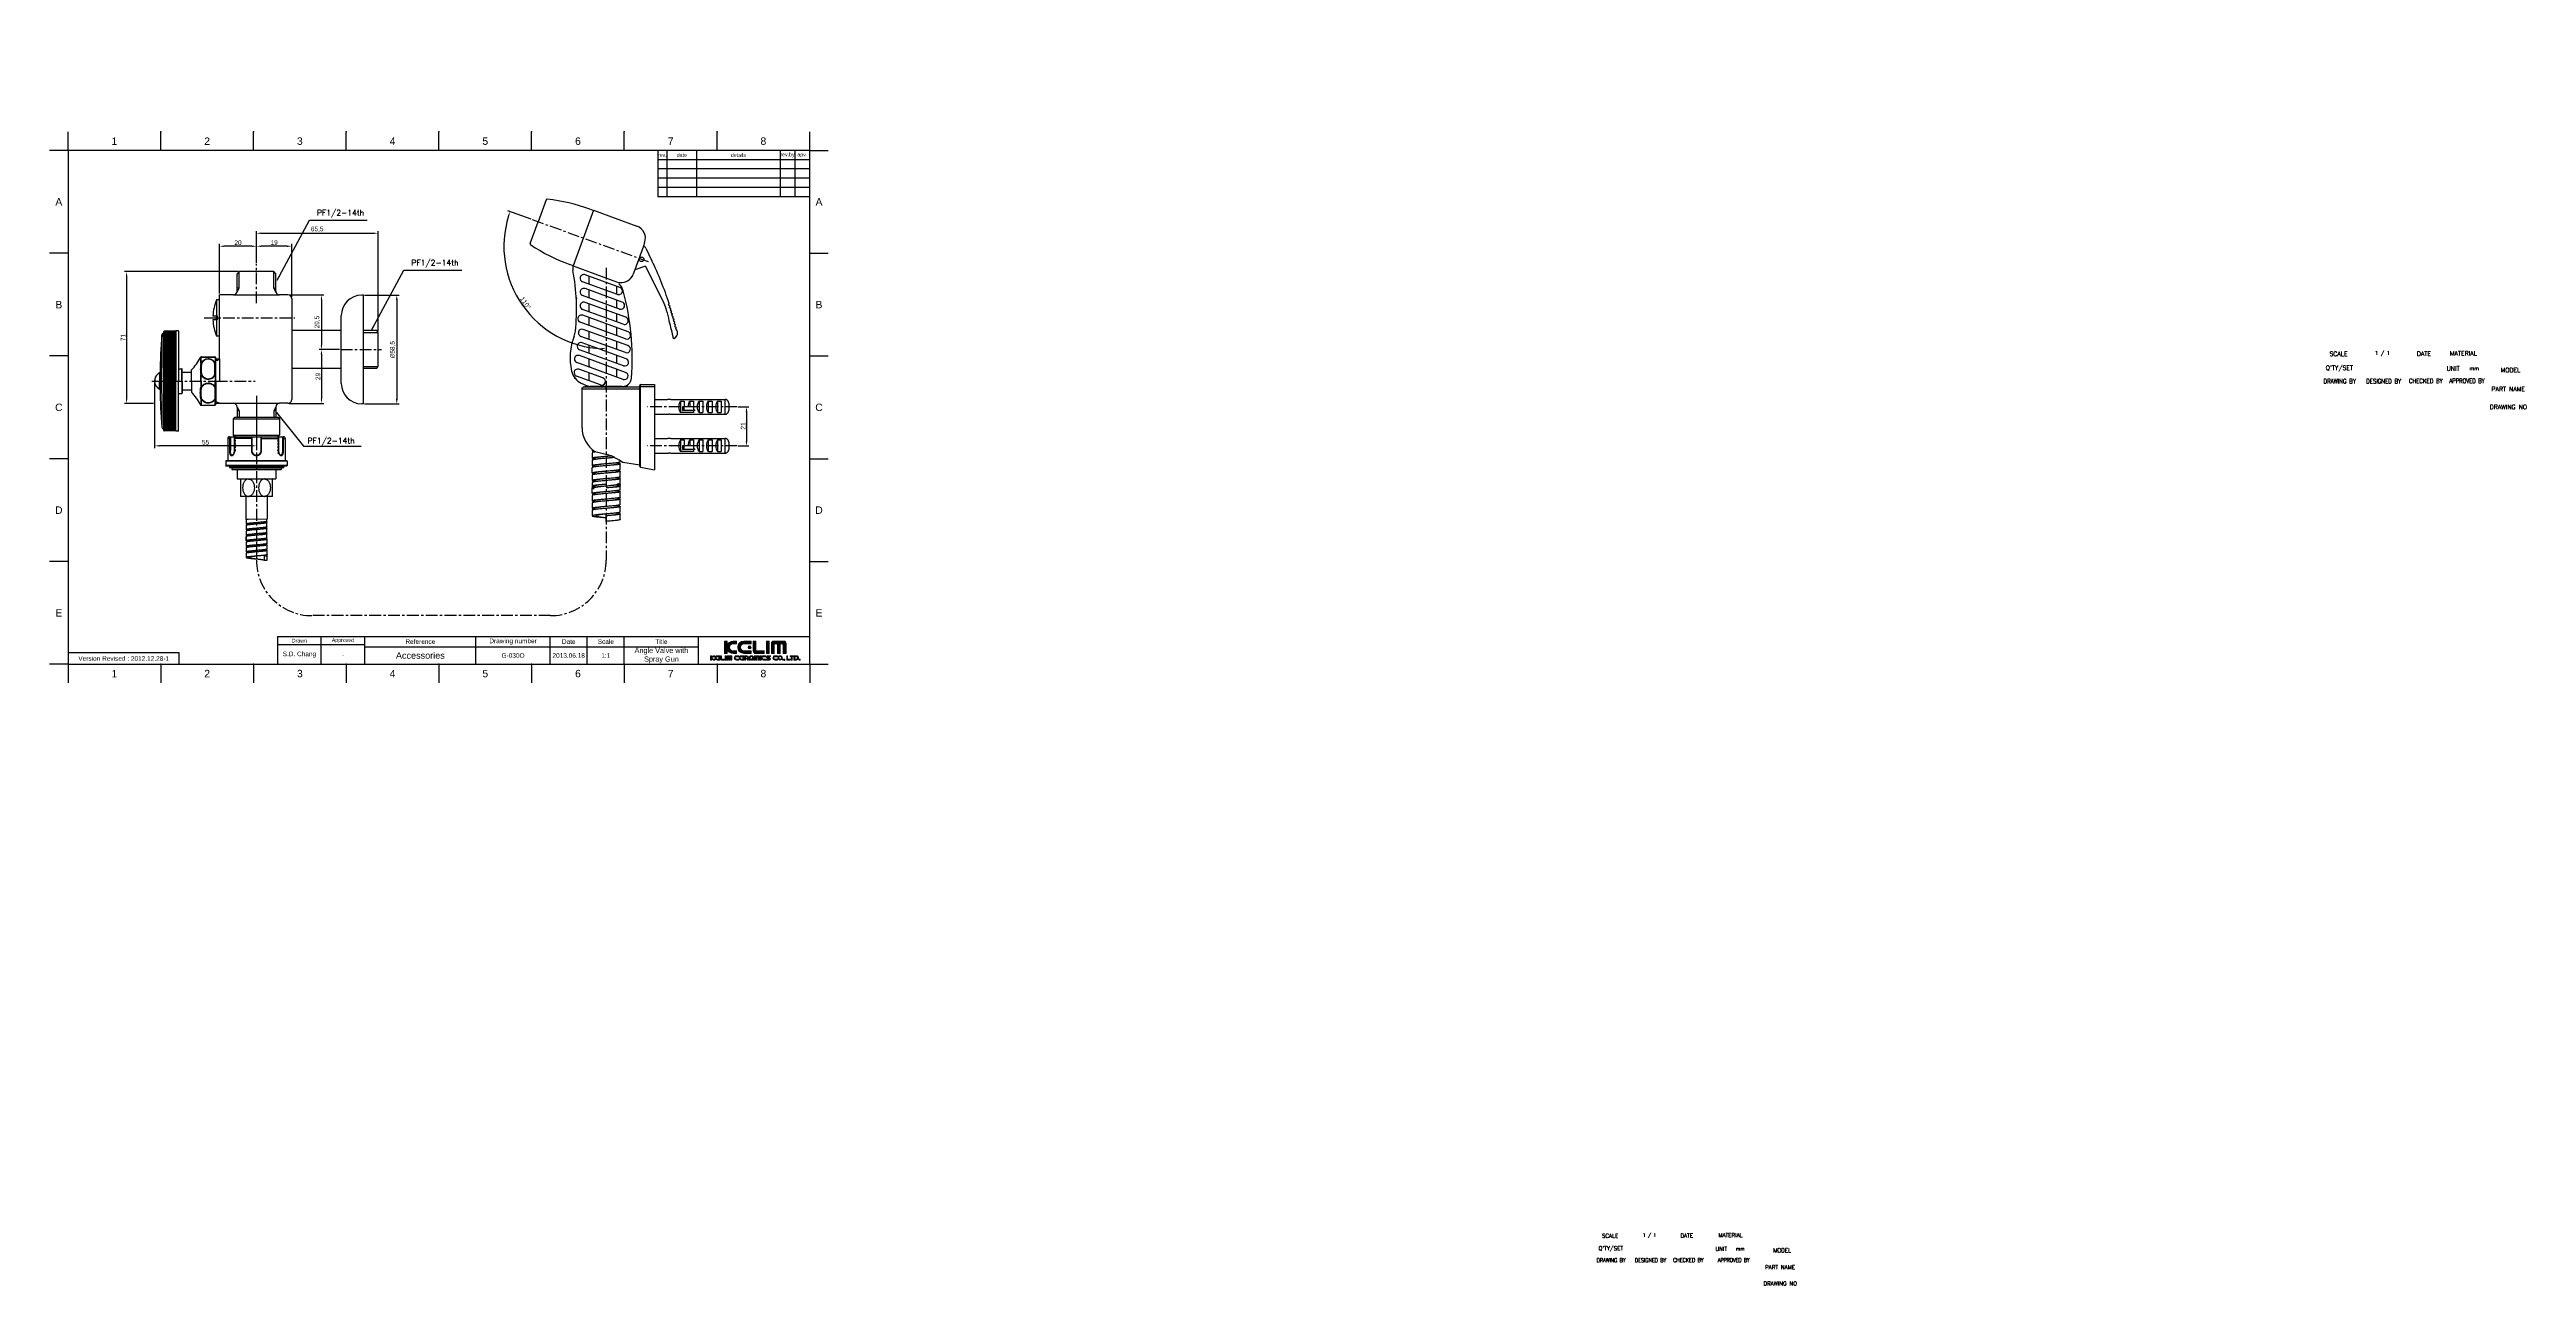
# Model space of a CAD drawing. Header units: millimetres. Extents: x 3128 to 4464, y 361 to 1027.
import ezdxf

# ---------------------------------------------------------------- set-up
doc = ezdxf.new("R2010")
doc.units = ezdxf.units.MM
doc.header["$LTSCALE"] = 0.1
doc.linetypes.add('CENTERX2', pattern=[101.6, 63.5, -12.7, 12.7, -12.7])
doc.linetypes.add('HIDDEN', pattern=[0.2, 0.1, -0.1])
for name, color, linetype in [('02___PRT_ALL_AXES', 7, 'Continuous'), ('03___PRT_ALL_CURVES', 7, 'Continuous'), ('05___PRT_ALL_DTM_CSYS', 7, 'Continuous'), ('6', 2, 'Continuous'), ('CENTER', 1, 'CENTERX2'), ('DEF_LAYER_AXIS', 7, 'Continuous'), ('DEF_LAYER_CUT_FEAT', 7, 'Continuous'), ('DEFAULT_2', 8, 'HIDDEN'), ('DIM', 3, 'Continuous'), ('FORM', 7, 'Continuous'), ('TEXT', 2, 'Continuous')]:
    doc.layers.add(name, color=color, linetype=linetype)
doc.styles.add('CADSG', font='romans.shx', dxfattribs={"bigfont": 'whgtxt.shx'})
doc.styles.add('GHS', font='romans', dxfattribs={"bigfont": 'ghs'})
doc.styles.get("Standard").update_dxf_attribs({"font": 'arial_0.ttf'})
doc.dimstyles.new('ISO-25', dxfattribs={"dimtxt": 2.5, "dimasz": 2.5, "dimexe": 1.25, "dimexo": 0.625, "dimtad": 1, "dimtxsty": 'Standard', "dimcen": 2.5, "dimadec": 0, "dimazin": 0, "dimtfac": 1, "dimtmove": 0, "dimatfit": 3, "dimfxl": 1, "dimarcsym": 0})

# ---------------------------------------------------------------- blocks, each defined once
blk = doc.blocks.new('*D143')
at = {"layer": 'Defpoints', "color": 0, "transparency": 16777216}
for p in [(3297, 894.4), (3297, 835.9), (3314.9, 835.9)]:
    blk.add_point(p, dxfattribs=at)
at = {"layer": 'DIM', "color": 0, "lineweight": -2, "transparency": 16777216}
for p, q in [((3297.6, 894.4), (3316.2, 894.4)), ((3314.9, 891.9), (3314.9, 838.4)), ((3297.6, 835.9), (3316.2, 835.9))]:
    blk.add_line(p, q, dxfattribs=at)
at = {"layer": 'DIM', "color": 0, "transparency": 16777216}
for points in [[(3314.5, 891.9), (3315.4, 891.9), (3314.9, 894.4)], [(3314.5, 838.4), (3315.4, 838.4), (3314.9, 835.9)]]:
    blk.add_solid(points, dxfattribs=at)
at = {"layer": 'DIM', "color": 0, "transparency": 16777216, "insert": (3312.8, 865.1), "char_height": 2.5, "attachment_point": 5, "rotation": 90}
blk.add_mtext('{\\fISOCPEUR|b0|i0|c0|p34;%%C}58,5', dxfattribs=at)
blk = doc.blocks.new('*D144')
at = {"layer": 'Defpoints', "color": 0, "transparency": 16777216}
for p in [(3239.3, 920.8), (3239.3, 911.1), (3258.3, 892.6)]:
    blk.add_point(p, dxfattribs=at)
at = {"layer": 'DIM', "color": 0, "lineweight": -2, "transparency": 16777216}
for p, q in [((3239.3, 911.7), (3239.3, 922.1)), ((3258.3, 893.3), (3258.3, 922.1)), ((3255.8, 920.8), (3241.8, 920.8))]:
    blk.add_line(p, q, dxfattribs=at)
at = {"layer": 'DIM', "color": 0, "transparency": 16777216}
for points in [[(3241.8, 921.2), (3241.8, 920.4), (3239.3, 920.8)], [(3255.8, 921.2), (3255.8, 920.4), (3258.3, 920.8)]]:
    blk.add_solid(points, dxfattribs=at)
at = {"layer": 'DIM', "color": 0, "transparency": 16777216, "insert": (3248.8, 922.7), "char_height": 2.5, "attachment_point": 5}
blk.add_mtext('19', dxfattribs=at)
blk = doc.blocks.new('*D145')
at = {"layer": 'Defpoints', "color": 0, "transparency": 16777216}
for p in [(3219.3, 920.8), (3239.3, 911.1), (3219.3, 894.6)]:
    blk.add_point(p, dxfattribs=at)
at = {"layer": 'DIM', "color": 0, "lineweight": -2, "transparency": 16777216}
for p, q in [((3219.3, 895.3), (3219.3, 922.1)), ((3239.3, 911.7), (3239.3, 922.1)), ((3236.8, 920.8), (3221.8, 920.8))]:
    blk.add_line(p, q, dxfattribs=at)
at = {"layer": 'DIM', "color": 0, "transparency": 16777216}
for points in [[(3221.8, 921.2), (3221.8, 920.4), (3219.3, 920.8)], [(3236.8, 921.2), (3236.8, 920.4), (3239.3, 920.8)]]:
    blk.add_solid(points, dxfattribs=at)
at = {"layer": 'DIM', "color": 0, "transparency": 16777216, "insert": (3229.3, 922.7), "char_height": 2.5, "attachment_point": 5}
blk.add_mtext('20', dxfattribs=at)
blk = doc.blocks.new('*D146')
at = {"layer": 'Defpoints', "color": 0, "transparency": 16777216}
for p in [(3229.9, 907.1), (3169.2, 836.1), (3184.3, 836.1)]:
    blk.add_point(p, dxfattribs=at)
at = {"layer": 'DIM', "color": 0, "lineweight": -2, "transparency": 16777216}
for p, q in [((3229.3, 907.1), (3168, 907.1)), ((3169.2, 904.6), (3169.2, 838.6)), ((3183.7, 836.1), (3168, 836.1))]:
    blk.add_line(p, q, dxfattribs=at)
at = {"layer": 'DIM', "color": 0, "transparency": 16777216}
for points in [[(3168.8, 904.6), (3169.6, 904.6), (3169.2, 907.1)], [(3168.8, 838.6), (3169.6, 838.6), (3169.2, 836.1)]]:
    blk.add_solid(points, dxfattribs=at)
at = {"layer": 'DIM', "color": 0, "transparency": 16777216, "insert": (3167.3, 871.6), "char_height": 2.5, "attachment_point": 5, "rotation": 90}
blk.add_mtext('71', dxfattribs=at)
blk = doc.blocks.new('*D147')
at = {"layer": 'Defpoints', "color": 0, "transparency": 16777216}
for p in [(3184.3, 848.1), (3239.3, 840.1), (3184.3, 813.2)]:
    blk.add_point(p, dxfattribs=at)
at = {"layer": 'DIM', "color": 0, "lineweight": -2, "transparency": 16777216}
for p, q in [((3184.3, 847.5), (3184.3, 811.9)), ((3239.3, 839.5), (3239.3, 811.9)), ((3236.8, 813.2), (3186.8, 813.2))]:
    blk.add_line(p, q, dxfattribs=at)
at = {"layer": 'DIM', "color": 0, "transparency": 16777216}
for points in [[(3186.8, 813.6), (3186.8, 812.8), (3184.3, 813.2)], [(3236.8, 813.6), (3236.8, 812.8), (3239.3, 813.2)]]:
    blk.add_solid(points, dxfattribs=at)
at = {"layer": 'DIM', "color": 0, "transparency": 16777216, "insert": (3211.8, 815.1), "char_height": 2.5, "attachment_point": 5}
blk.add_mtext('55', dxfattribs=at)
blk = doc.blocks.new('*D148')
at = {"layer": 'Defpoints', "color": 0, "transparency": 16777216}
for p in [(3304.8, 927.8), (3239.3, 911.1), (3304.8, 874.3)]:
    blk.add_point(p, dxfattribs=at)
at = {"layer": 'DIM', "color": 0, "lineweight": -2, "transparency": 16777216}
for p, q in [((3239.3, 911.7), (3239.3, 929)), ((3241.8, 927.8), (3302.3, 927.8)), ((3304.8, 874.9), (3304.8, 929))]:
    blk.add_line(p, q, dxfattribs=at)
at = {"layer": 'DIM', "color": 0, "transparency": 16777216}
for points in [[(3241.8, 928.2), (3241.8, 927.4), (3239.3, 927.8)], [(3302.3, 928.2), (3302.3, 927.4), (3304.8, 927.8)]]:
    blk.add_solid(points, dxfattribs=at)
at = {"layer": 'DIM', "color": 0, "transparency": 16777216, "insert": (3272, 929.9), "char_height": 2.5, "attachment_point": 5}
blk.add_mtext('65,5', dxfattribs=at)
blk = doc.blocks.new('*D149')
at = {"layer": 'Defpoints', "color": 0, "transparency": 16777216}
for p in [(3388, 935.2), (3427.9, 909.2), (3450.5, 912.6), (3375.1, 904.9), (3427.9, 751.7)]:
    blk.add_point(p, dxfattribs=at)
at = {"layer": 'DIM', "color": 0, "lineweight": -2, "transparency": 16777216}
blk.add_line((3387.4, 935.4), (3374.8, 939.9), dxfattribs=at)
blk.add_arc((3427.9, 920.7), 55.2, 162.7075, 267.4035, dxfattribs=at)
at = {"layer": 'DIM', "color": 0, "transparency": 16777216}
for points in [[(3374.8, 937.3), (3375.6, 937), (3376, 939.5)], [(3425.4, 866), (3425.4, 865.2), (3427.9, 865.6)]]:
    blk.add_solid(points, dxfattribs=at)
at = {"layer": 'DIM', "color": 0, "transparency": 16777216, "insert": (3384.3, 890.2), "char_height": 2.5, "attachment_point": 5, "rotation": 305.0555}
blk.add_mtext('110°', dxfattribs=at)
blk = doc.blocks.new('*D150')
at = {"layer": 'Defpoints', "color": 0, "transparency": 16777216}
for p in [(3498.5, 834.2), (3498.5, 813.2), (3503.5, 813.2)]:
    blk.add_point(p, dxfattribs=at)
at = {"layer": 'DIM', "color": 0, "lineweight": -2, "transparency": 16777216}
for p, q in [((3499.1, 834.2), (3504.8, 834.2)), ((3503.5, 831.7), (3503.5, 815.7)), ((3499.1, 813.2), (3504.8, 813.2))]:
    blk.add_line(p, q, dxfattribs=at)
at = {"layer": 'DIM', "color": 0, "transparency": 16777216}
for points in [[(3503.1, 831.7), (3504, 831.7), (3503.5, 834.2)], [(3503.1, 815.7), (3504, 815.7), (3503.5, 813.2)]]:
    blk.add_solid(points, dxfattribs=at)
at = {"layer": 'DIM', "color": 0, "transparency": 16777216, "insert": (3501.7, 823.9), "char_height": 2.5, "attachment_point": 5, "rotation": 90}
blk.add_mtext('21', dxfattribs=at)
blk = doc.blocks.new('*D151')
at = {"layer": 'Defpoints', "color": 0, "transparency": 16777216}
for p in [(3256.3, 894.6), (3274.3, 865.1), (3284.8, 865.1)]:
    blk.add_point(p, dxfattribs=at)
at = {"layer": 'DIM', "color": 0, "lineweight": -2, "transparency": 16777216}
for p, q in [((3256.9, 894.6), (3275.5, 894.6)), ((3274.3, 892.1), (3274.3, 867.6)), ((3284.1, 865.1), (3273, 865.1))]:
    blk.add_line(p, q, dxfattribs=at)
at = {"layer": 'DIM', "color": 0, "transparency": 16777216}
for points in [[(3273.9, 892.1), (3274.7, 892.1), (3274.3, 894.6)], [(3273.9, 867.6), (3274.7, 867.6), (3274.3, 865.1)]]:
    blk.add_solid(points, dxfattribs=at)
at = {"layer": 'DIM', "color": 0, "transparency": 16777216, "insert": (3272.1, 879.9), "char_height": 2.5, "attachment_point": 5, "rotation": 90}
blk.add_mtext('29,5', dxfattribs=at)
blk = doc.blocks.new('*D153')
at = {"layer": 'Defpoints', "color": 0, "transparency": 16777216}
for p in [(3274.3, 865.1), (3256.3, 836.1), (3274.3, 836.1)]:
    blk.add_point(p, dxfattribs=at)
at = {"layer": 'DIM', "color": 0, "lineweight": -2, "transparency": 16777216}
for p, q in [((3273.6, 865.1), (3273, 865.1)), ((3274.3, 862.6), (3274.3, 838.6)), ((3256.9, 836.1), (3275.5, 836.1))]:
    blk.add_line(p, q, dxfattribs=at)
at = {"layer": 'DIM', "color": 0, "transparency": 16777216}
for points in [[(3273.9, 862.6), (3274.7, 862.6), (3274.3, 865.1)], [(3273.9, 838.6), (3274.7, 838.6), (3274.3, 836.1)]]:
    blk.add_solid(points, dxfattribs=at)
at = {"layer": 'DIM', "color": 0, "transparency": 16777216, "insert": (3272.4, 850.6), "char_height": 2.5, "attachment_point": 5, "rotation": 90}
blk.add_mtext('29', dxfattribs=at)

msp = doc.modelspace()

# ---------------------------------------------------------------- hatches: boundary and pattern name
at = {"layer": 'TEXT'}
h = msp.add_hatch(color=2, dxfattribs=at)
h.dxf.hatch_style = 2
edge = h.paths.add_edge_path()
edge.add_spline(control_points=[(3484.609, 699.199), (3484.609, 699.199), (3484.609, 700.063), (3484.609, 700.063), (3484.609, 700.063), (3484.116, 700.063), (3484.116, 700.063), (3484.116, 700.063), (3484.116, 697.714), (3484.116, 697.714), (3484.116, 697.714), (3484.609, 697.714), (3484.609, 697.714), (3484.609, 697.714), (3484.609, 698.58), (3484.609, 698.58), (3484.744, 698.09), (3485.19, 697.73), (3485.724, 697.73), (3485.724, 697.73), (3486.389, 697.73), (3486.389, 697.73), (3486.389, 697.73), (3486.389, 698.242), (3486.389, 698.242), (3486.389, 698.242), (3485.716, 698.242), (3485.716, 698.242), (3485.362, 698.242), (3485.077, 698.527), (3485.077, 698.879), (3485.077, 699.234), (3485.362, 699.519), (3485.716, 699.519), (3485.716, 699.519), (3486.389, 699.519), (3486.389, 699.519), (3486.389, 699.519), (3486.389, 700.047), (3486.389, 700.047), (3486.389, 700.047), (3485.724, 700.047), (3485.724, 700.047), (3485.19, 700.047), (3484.744, 699.688), (3484.609, 699.199)], knot_values=[0, 0, 0, 0, 1, 1, 1, 2, 2, 2, 3, 3, 3, 4, 4, 4, 5, 5, 5, 6, 6, 6, 7, 7, 7, 8, 8, 8, 9, 9, 9, 10, 10, 10, 11, 11, 11, 12, 12, 12, 13, 13, 13, 14, 14, 14, 15, 15, 15, 15], degree=3, periodic=0)
h = msp.add_hatch(color=2, dxfattribs=at)
h.dxf.hatch_style = 2
edge = h.paths.add_edge_path()
edge.add_spline(control_points=[(3486.619, 698.889), (3486.619, 698.25), (3487.138, 697.73), (3487.778, 697.73), (3487.778, 697.73), (3489.118, 697.73), (3489.118, 697.73), (3489.118, 697.73), (3489.118, 698.242), (3489.118, 698.242), (3489.118, 698.242), (3487.77, 698.242), (3487.77, 698.242), (3487.416, 698.242), (3487.131, 698.527), (3487.131, 698.879), (3487.131, 699.234), (3487.416, 699.519), (3487.77, 699.519), (3487.77, 699.519), (3489.118, 699.519), (3489.118, 699.519), (3489.118, 699.519), (3489.118, 700.047), (3489.118, 700.047), (3489.118, 700.047), (3487.778, 700.047), (3487.778, 700.047), (3487.138, 700.047), (3486.619, 699.53), (3486.619, 698.889)], knot_values=[0, 0, 0, 0, 1, 1, 1, 2, 2, 2, 3, 3, 3, 4, 4, 4, 5, 5, 5, 6, 6, 6, 7, 7, 7, 8, 8, 8, 9, 9, 9, 10, 10, 10, 10], degree=3, periodic=0)
h = msp.add_hatch(color=2, dxfattribs=at)
h.dxf.hatch_style = 2
edge = h.paths.add_edge_path()
edge.add_spline(control_points=[(3488.553, 698.879), (3488.553, 698.726), (3488.677, 698.6), (3488.831, 698.6), (3488.986, 698.6), (3489.111, 698.726), (3489.111, 698.879), (3489.111, 699.035), (3488.986, 699.159), (3488.831, 699.159), (3488.677, 699.159), (3488.553, 699.035), (3488.553, 698.879)], knot_values=[0, 0, 0, 0, 1, 1, 1, 2, 2, 2, 3, 3, 3, 4, 4, 4, 4], degree=3, periodic=0)
h = msp.add_hatch(color=2, dxfattribs=at)
h.dxf.hatch_style = 2
edge = h.paths.add_edge_path()
edge.add_spline(control_points=[(3490.027, 698.2), (3490.027, 698.2), (3490.027, 700.063), (3490.027, 700.063), (3490.027, 700.063), (3489.534, 700.063), (3489.534, 700.063), (3489.534, 700.063), (3489.534, 698.205), (3489.534, 698.205), (3489.534, 698.205), (3489.532, 698.207), (3489.532, 698.207), (3489.532, 697.933), (3489.754, 697.71), (3490.029, 697.71), (3490.029, 697.71), (3490.026, 697.712), (3490.026, 697.712), (3490.026, 697.712), (3491.609, 697.712), (3491.609, 697.712), (3491.609, 697.712), (3491.609, 698.205), (3491.609, 698.205), (3491.609, 698.205), (3490.029, 698.205), (3490.029, 698.205), (3490.029, 698.205), (3490.027, 698.2), (3490.027, 698.2)], knot_values=[0, 0, 0, 0, 1, 1, 1, 2, 2, 2, 3, 3, 3, 4, 4, 4, 5, 5, 5, 6, 6, 6, 7, 7, 7, 8, 8, 8, 9, 9, 9, 10, 10, 10, 10], degree=3, periodic=0)
h = msp.add_hatch(color=2, dxfattribs=at)
h.dxf.hatch_style = 2
edge = h.paths.add_edge_path()
edge.add_spline(control_points=[(3498.176, 702.744), (3498.176, 702.744), (3496.246, 702.744), (3496.246, 702.744), (3495.232, 702.744), (3494.415, 703.562), (3494.415, 704.574), (3494.415, 705.589), (3495.232, 706.407), (3496.246, 706.407), (3496.246, 706.407), (3498.176, 706.407), (3498.176, 706.407), (3498.176, 706.407), (3498.176, 707.92), (3498.176, 707.92), (3498.176, 707.92), (3496.269, 707.92), (3496.269, 707.92), (3494.743, 707.92), (3493.462, 706.898), (3493.071, 705.498), (3493.071, 705.498), (3493.071, 707.968), (3493.071, 707.968), (3493.071, 707.968), (3491.659, 707.968), (3491.659, 707.968), (3491.659, 707.968), (3491.659, 701.23), (3491.659, 701.23), (3491.659, 701.23), (3493.071, 701.23), (3493.071, 701.23), (3493.071, 701.23), (3493.071, 703.702), (3493.071, 703.702), (3493.462, 702.304), (3494.743, 701.277), (3496.269, 701.277), (3496.269, 701.277), (3498.176, 701.277), (3498.176, 701.277), (3498.176, 701.277), (3498.176, 702.744), (3498.176, 702.744)], knot_values=[0, 0, 0, 0, 1, 1, 1, 2, 2, 2, 3, 3, 3, 4, 4, 4, 5, 5, 5, 6, 6, 6, 7, 7, 7, 8, 8, 8, 9, 9, 9, 10, 10, 10, 11, 11, 11, 12, 12, 12, 13, 13, 13, 14, 14, 14, 15, 15, 15, 15], degree=3, periodic=0)
h = msp.add_hatch(color=2, dxfattribs=at)
h.dxf.hatch_style = 2
h.paths.add_polyline_path([(3492.019, 697.714), (3492.512, 697.714), (3492.512, 700.063), (3492.019, 700.063)])
h = msp.add_hatch(color=2, dxfattribs=at)
h.dxf.hatch_style = 2
edge = h.paths.add_edge_path()
edge.add_spline(control_points=[(3495.328, 700.053), (3495.328, 700.053), (3493.322, 700.053), (3493.322, 700.053), (3493.115, 700.053), (3492.948, 699.887), (3492.948, 699.682), (3492.948, 699.682), (3492.948, 697.717), (3492.948, 697.717), (3492.948, 697.717), (3493.482, 697.717), (3493.482, 697.717), (3493.482, 697.717), (3493.482, 699.439), (3493.482, 699.439), (3493.482, 699.439), (3493.592, 699.55), (3493.592, 699.55), (3493.592, 699.55), (3493.95, 699.55), (3493.95, 699.55), (3493.95, 699.55), (3494.061, 699.439), (3494.061, 699.439), (3494.061, 699.439), (3494.061, 697.717), (3494.061, 697.717), (3494.061, 697.717), (3494.576, 697.717), (3494.576, 697.717), (3494.576, 697.717), (3494.576, 699.439), (3494.576, 699.439), (3494.576, 699.439), (3494.689, 699.55), (3494.689, 699.55), (3494.689, 699.55), (3495.044, 699.55), (3495.044, 699.55), (3495.044, 699.55), (3495.156, 699.439), (3495.156, 699.439), (3495.156, 699.439), (3495.156, 697.717), (3495.156, 697.717), (3495.156, 697.717), (3495.702, 697.717), (3495.702, 697.717), (3495.702, 697.717), (3495.702, 699.682), (3495.702, 699.682), (3495.702, 699.887), (3495.533, 700.053), (3495.328, 700.053)], knot_values=[0, 0, 0, 0, 1, 1, 1, 2, 2, 2, 3, 3, 3, 4, 4, 4, 5, 5, 5, 6, 6, 6, 7, 7, 7, 8, 8, 8, 9, 9, 9, 10, 10, 10, 11, 11, 11, 12, 12, 12, 13, 13, 13, 14, 14, 14, 15, 15, 15, 16, 16, 16, 17, 17, 17, 18, 18, 18, 18], degree=3, periodic=0)
h = msp.add_hatch(color=2, dxfattribs=at)
h.dxf.hatch_style = 2
edge = h.paths.add_edge_path()
edge.add_spline(control_points=[(3496.933, 698.889), (3496.933, 698.25), (3497.451, 697.73), (3498.092, 697.73), (3498.092, 697.73), (3499.431, 697.73), (3499.431, 697.73), (3499.431, 697.73), (3499.431, 698.242), (3499.431, 698.242), (3499.431, 698.242), (3498.083, 698.242), (3498.083, 698.242), (3497.73, 698.242), (3497.445, 698.527), (3497.445, 698.879), (3497.445, 699.234), (3497.73, 699.519), (3498.083, 699.519), (3498.083, 699.519), (3499.431, 699.519), (3499.431, 699.519), (3499.431, 699.519), (3499.431, 700.047), (3499.431, 700.047), (3499.431, 700.047), (3498.092, 700.047), (3498.092, 700.047), (3497.451, 700.047), (3496.933, 699.53), (3496.933, 698.889)], knot_values=[0, 0, 0, 0, 1, 1, 1, 2, 2, 2, 3, 3, 3, 4, 4, 4, 5, 5, 5, 6, 6, 6, 7, 7, 7, 8, 8, 8, 9, 9, 9, 10, 10, 10, 10], degree=3, periodic=0)
h = msp.add_hatch(color=256, dxfattribs=at)
h.dxf.hatch_style = 2
edge = h.paths.add_edge_path()
edge.add_spline(control_points=[(3502.158, 701.277), (3502.158, 701.277), (3505.999, 701.277), (3505.999, 701.277), (3505.999, 701.277), (3505.999, 702.744), (3505.999, 702.744), (3505.999, 702.744), (3502.134, 702.744), (3502.134, 702.744), (3501.121, 702.744), (3500.304, 703.562), (3500.304, 704.574), (3500.304, 705.589), (3501.121, 706.407), (3502.134, 706.407), (3502.134, 706.407), (3505.999, 706.407), (3505.999, 706.407), (3505.999, 706.407), (3505.999, 707.92), (3505.999, 707.92), (3505.999, 707.92), (3502.158, 707.92), (3502.158, 707.92), (3500.322, 707.92), (3498.837, 706.438), (3498.837, 704.6), (3498.837, 702.766), (3500.322, 701.277), (3502.158, 701.277)], knot_values=[0, 0, 0, 0, 1, 1, 1, 2, 2, 2, 3, 3, 3, 4, 4, 4, 5, 5, 5, 6, 6, 6, 7, 7, 7, 8, 8, 8, 9, 9, 9, 10, 10, 10, 10], degree=3, periodic=0)
h = msp.add_hatch(color=2, dxfattribs=at)
h.dxf.hatch_style = 2
edge = h.paths.add_edge_path()
edge.add_spline(control_points=[(3499.662, 698.889), (3499.662, 698.25), (3500.179, 697.73), (3500.82, 697.73), (3500.82, 697.73), (3502.159, 697.73), (3502.159, 697.73), (3502.159, 697.73), (3502.159, 698.242), (3502.159, 698.242), (3502.159, 698.242), (3500.811, 698.242), (3500.811, 698.242), (3500.458, 698.242), (3500.173, 698.527), (3500.173, 698.879), (3500.173, 699.234), (3500.458, 699.519), (3500.811, 699.519), (3500.811, 699.519), (3502.159, 699.519), (3502.159, 699.519), (3502.159, 699.519), (3502.159, 700.047), (3502.159, 700.047), (3502.159, 700.047), (3500.82, 700.047), (3500.82, 700.047), (3500.179, 700.047), (3499.662, 699.53), (3499.662, 698.889)], knot_values=[0, 0, 0, 0, 1, 1, 1, 2, 2, 2, 3, 3, 3, 4, 4, 4, 5, 5, 5, 6, 6, 6, 7, 7, 7, 8, 8, 8, 9, 9, 9, 10, 10, 10, 10], degree=3, periodic=0)
h = msp.add_hatch(color=2, dxfattribs=at)
h.dxf.hatch_style = 2
edge = h.paths.add_edge_path()
edge.add_spline(control_points=[(3501.595, 698.879), (3501.595, 698.726), (3501.719, 698.6), (3501.874, 698.6), (3502.028, 698.6), (3502.153, 698.726), (3502.153, 698.879), (3502.153, 699.035), (3502.028, 699.159), (3501.874, 699.159), (3501.719, 699.159), (3501.595, 699.035), (3501.595, 698.879)], knot_values=[0, 0, 0, 0, 1, 1, 1, 2, 2, 2, 3, 3, 3, 4, 4, 4, 4], degree=3, periodic=0)
h = msp.add_hatch(color=2, dxfattribs=at)
h.dxf.hatch_style = 2
edge = h.paths.add_edge_path()
edge.add_spline(control_points=[(3504.649, 699.198), (3504.649, 699.675), (3504.211, 700.063), (3503.67, 700.063), (3503.67, 700.063), (3503.03, 700.063), (3503.03, 700.063), (3503.03, 700.063), (3502.538, 700.063), (3502.538, 700.063), (3502.538, 700.063), (3502.538, 699.681), (3502.538, 699.681), (3502.538, 699.681), (3502.538, 698.727), (3502.538, 698.727), (3502.538, 698.727), (3502.538, 698.332), (3502.538, 698.332), (3502.538, 698.332), (3502.538, 697.714), (3502.538, 697.714), (3502.538, 697.714), (3503.03, 697.714), (3503.03, 697.714), (3503.03, 697.714), (3503.03, 698.332), (3503.03, 698.332), (3503.03, 698.332), (3503.63, 698.332), (3503.63, 698.332), (3503.63, 698.332), (3504.154, 697.714), (3504.154, 697.714), (3504.154, 697.714), (3504.647, 697.714), (3504.647, 697.714), (3504.647, 697.714), (3504.061, 698.404), (3504.061, 698.404), (3504.407, 698.538), (3504.649, 698.842), (3504.649, 699.198)], knot_values=[0, 0, 0, 0, 1, 1, 1, 2, 2, 2, 3, 3, 3, 4, 4, 4, 5, 5, 5, 6, 6, 6, 7, 7, 7, 8, 8, 8, 9, 9, 9, 10, 10, 10, 11, 11, 11, 12, 12, 12, 13, 13, 13, 14, 14, 14, 14], degree=3, periodic=0)
edge = h.paths.add_edge_path()
edge.add_spline(control_points=[(3503.677, 698.727), (3503.677, 698.727), (3503.03, 698.727), (3503.03, 698.727), (3503.03, 698.727), (3503.03, 699.681), (3503.03, 699.681), (3503.03, 699.681), (3503.677, 699.681), (3503.677, 699.681), (3503.975, 699.681), (3504.216, 699.468), (3504.216, 699.204), (3504.216, 698.94), (3503.975, 698.727), (3503.677, 698.727)], knot_values=[0, 0, 0, 0, 1, 1, 1, 2, 2, 2, 3, 3, 3, 4, 4, 4, 5, 5, 5, 5], degree=3, periodic=0)
h = msp.add_hatch(color=2, dxfattribs=at)
h.dxf.hatch_style = 2
edge = h.paths.add_edge_path()
edge.add_spline(control_points=[(3504.38, 704.574), (3504.38, 704.133), (3504.736, 703.771), (3505.179, 703.771), (3505.621, 703.771), (3505.98, 704.133), (3505.98, 704.574), (3505.98, 705.018), (3505.621, 705.374), (3505.179, 705.374), (3504.736, 705.374), (3504.38, 705.018), (3504.38, 704.574)], knot_values=[0, 0, 0, 0, 1, 1, 1, 2, 2, 2, 3, 3, 3, 4, 4, 4, 4], degree=3, periodic=0)
h = msp.add_hatch(color=2, dxfattribs=at)
h.dxf.hatch_style = 2
edge = h.paths.add_edge_path()
edge.add_spline(control_points=[(3506.204, 700.047), (3505.564, 700.047), (3505.045, 699.567), (3505.045, 698.973), (3505.045, 698.973), (3505.045, 697.73), (3505.045, 697.73), (3505.045, 697.73), (3505.556, 697.73), (3505.556, 697.73), (3505.556, 697.73), (3505.556, 698.981), (3505.556, 698.981), (3505.556, 699.308), (3505.842, 699.573), (3506.194, 699.573), (3506.549, 699.573), (3506.834, 699.308), (3506.834, 698.981), (3506.834, 698.981), (3506.834, 697.73), (3506.834, 697.73), (3506.834, 697.73), (3507.362, 697.73), (3507.362, 697.73), (3507.362, 697.73), (3507.362, 698.973), (3507.362, 698.973), (3507.362, 699.567), (3506.845, 700.047), (3506.204, 700.047)], knot_values=[0, 0, 0, 0, 1, 1, 1, 2, 2, 2, 3, 3, 3, 4, 4, 4, 5, 5, 5, 6, 6, 6, 7, 7, 7, 8, 8, 8, 9, 9, 9, 10, 10, 10, 10], degree=3, periodic=0)
h = msp.add_hatch(color=2, dxfattribs=at)
h.dxf.hatch_style = 2
edge = h.paths.add_edge_path()
edge.add_spline(control_points=[(3506.212, 698.306), (3506.057, 698.306), (3505.933, 698.182), (3505.933, 698.027), (3505.933, 697.874), (3506.057, 697.747), (3506.212, 697.747), (3506.366, 697.747), (3506.491, 697.874), (3506.491, 698.027), (3506.491, 698.182), (3506.366, 698.306), (3506.212, 698.306)], knot_values=[0, 0, 0, 0, 1, 1, 1, 2, 2, 2, 3, 3, 3, 4, 4, 4, 4], degree=3, periodic=0)
h = msp.add_hatch(color=2, dxfattribs=at)
h.dxf.hatch_style = 2
edge = h.paths.add_edge_path()
edge.add_spline(control_points=[(3508.603, 701.226), (3508.603, 701.226), (3513.142, 701.226), (3513.142, 701.226), (3513.142, 701.226), (3513.142, 702.639), (3513.142, 702.639), (3513.142, 702.639), (3508.613, 702.639), (3508.613, 702.639), (3508.613, 702.639), (3508.607, 702.624), (3508.607, 702.624), (3508.607, 702.624), (3508.607, 707.968), (3508.607, 707.968), (3508.607, 707.968), (3507.193, 707.968), (3507.193, 707.968), (3507.193, 707.968), (3507.193, 702.639), (3507.193, 702.639), (3507.193, 702.639), (3507.188, 702.645), (3507.188, 702.645), (3507.188, 701.86), (3507.825, 701.22), (3508.613, 701.22), (3508.613, 701.22), (3508.603, 701.226), (3508.603, 701.226)], knot_values=[0, 0, 0, 0, 1, 1, 1, 2, 2, 2, 3, 3, 3, 4, 4, 4, 5, 5, 5, 6, 6, 6, 7, 7, 7, 8, 8, 8, 9, 9, 9, 10, 10, 10, 10], degree=3, periodic=0)
h = msp.add_hatch(color=2, dxfattribs=at)
h.dxf.hatch_style = 2
edge = h.paths.add_edge_path()
edge.add_spline(control_points=[(3510.103, 700.053), (3510.103, 700.053), (3508.096, 700.053), (3508.096, 700.053), (3507.89, 700.053), (3507.723, 699.887), (3507.723, 699.682), (3507.723, 699.682), (3507.723, 697.717), (3507.723, 697.717), (3507.723, 697.717), (3508.256, 697.717), (3508.256, 697.717), (3508.256, 697.717), (3508.256, 699.439), (3508.256, 699.439), (3508.256, 699.439), (3508.367, 699.55), (3508.367, 699.55), (3508.367, 699.55), (3508.725, 699.55), (3508.725, 699.55), (3508.725, 699.55), (3508.836, 699.439), (3508.836, 699.439), (3508.836, 699.439), (3508.836, 697.717), (3508.836, 697.717), (3508.836, 697.717), (3509.351, 697.717), (3509.351, 697.717), (3509.351, 697.717), (3509.351, 699.439), (3509.351, 699.439), (3509.351, 699.439), (3509.463, 699.55), (3509.463, 699.55), (3509.463, 699.55), (3509.819, 699.55), (3509.819, 699.55), (3509.819, 699.55), (3509.93, 699.439), (3509.93, 699.439), (3509.93, 699.439), (3509.93, 697.717), (3509.93, 697.717), (3509.93, 697.717), (3510.476, 697.717), (3510.476, 697.717), (3510.476, 697.717), (3510.476, 699.682), (3510.476, 699.682), (3510.476, 699.887), (3510.308, 700.053), (3510.103, 700.053)], knot_values=[0, 0, 0, 0, 1, 1, 1, 2, 2, 2, 3, 3, 3, 4, 4, 4, 5, 5, 5, 6, 6, 6, 7, 7, 7, 8, 8, 8, 9, 9, 9, 10, 10, 10, 11, 11, 11, 12, 12, 12, 13, 13, 13, 14, 14, 14, 15, 15, 15, 16, 16, 16, 17, 17, 17, 18, 18, 18, 18], degree=3, periodic=0)
h = msp.add_hatch(color=2, dxfattribs=at)
h.dxf.hatch_style = 2
h.paths.add_polyline_path([(3510.907, 697.714), (3511.4, 697.714), (3511.4, 700.063), (3510.907, 700.063)])
h = msp.add_hatch(color=2, dxfattribs=at)
h.dxf.hatch_style = 2
edge = h.paths.add_edge_path()
edge.add_spline(control_points=[(3511.544, 698.889), (3511.544, 698.25), (3512.062, 697.73), (3512.703, 697.73), (3512.703, 697.73), (3514.042, 697.73), (3514.042, 697.73), (3514.042, 697.73), (3514.042, 698.242), (3514.042, 698.242), (3514.042, 698.242), (3512.694, 698.242), (3512.694, 698.242), (3512.341, 698.242), (3512.056, 698.527), (3512.056, 698.879), (3512.056, 699.234), (3512.341, 699.519), (3512.694, 699.519), (3512.694, 699.519), (3514.042, 699.519), (3514.042, 699.519), (3514.042, 699.519), (3514.042, 700.047), (3514.042, 700.047), (3514.042, 700.047), (3512.703, 700.047), (3512.703, 700.047), (3512.062, 700.047), (3511.544, 699.53), (3511.544, 698.889)], knot_values=[0, 0, 0, 0, 1, 1, 1, 2, 2, 2, 3, 3, 3, 4, 4, 4, 5, 5, 5, 6, 6, 6, 7, 7, 7, 8, 8, 8, 9, 9, 9, 10, 10, 10, 10], degree=3, periodic=0)
h = msp.add_hatch(color=2, dxfattribs=at)
h.dxf.hatch_style = 2
edge = h.paths.add_edge_path()
edge.add_spline(control_points=[(3514.29, 699.331), (3514.29, 698.614), (3515.02, 698.675), (3515.02, 698.675), (3515.02, 698.675), (3515.038, 698.675), (3515.038, 698.675), (3515.038, 698.675), (3515.824, 698.675), (3515.824, 698.675), (3515.824, 698.675), (3515.966, 698.675), (3515.966, 698.675), (3515.966, 698.675), (3516.156, 698.644), (3516.156, 698.46), (3516.156, 698.276), (3516.033, 698.205), (3515.965, 698.205), (3515.965, 698.205), (3514.29, 698.205), (3514.29, 698.205), (3514.29, 698.205), (3514.29, 697.731), (3514.29, 697.731), (3514.29, 697.731), (3515.954, 697.731), (3515.954, 697.731), (3515.954, 697.731), (3516.573, 697.73), (3516.573, 698.448), (3516.573, 699.166), (3515.843, 699.104), (3515.843, 699.104), (3515.843, 699.104), (3515.824, 699.104), (3515.824, 699.104), (3515.824, 699.104), (3515.038, 699.104), (3515.038, 699.104), (3515.038, 699.104), (3514.897, 699.104), (3514.897, 699.104), (3514.897, 699.104), (3514.706, 699.134), (3514.706, 699.319), (3514.706, 699.502), (3514.83, 699.573), (3514.897, 699.573), (3514.897, 699.573), (3516.573, 699.573), (3516.573, 699.573), (3516.573, 699.573), (3516.573, 700.047), (3516.573, 700.047), (3516.573, 700.047), (3514.908, 700.047), (3514.908, 700.047), (3514.908, 700.047), (3514.29, 700.048), (3514.29, 699.331)], knot_values=[0, 0, 0, 0, 1, 1, 1, 2, 2, 2, 3, 3, 3, 4, 4, 4, 5, 5, 5, 6, 6, 6, 7, 7, 7, 8, 8, 8, 9, 9, 9, 10, 10, 10, 11, 11, 11, 12, 12, 12, 13, 13, 13, 14, 14, 14, 15, 15, 15, 16, 16, 16, 17, 17, 17, 18, 18, 18, 19, 19, 19, 20, 20, 20, 20], degree=3, periodic=0)
h = msp.add_hatch(color=2, dxfattribs=at)
h.dxf.hatch_style = 2
h.paths.add_polyline_path([(3515.732, 707.968), (3514.319, 707.968), (3514.319, 701.23), (3515.732, 701.23)])
h = msp.add_hatch(color=2, dxfattribs=at)
h.dxf.hatch_style = 2
edge = h.paths.add_edge_path()
edge.add_spline(control_points=[(3523.806, 707.936), (3523.806, 707.936), (3518.054, 707.936), (3518.054, 707.936), (3517.462, 707.936), (3516.983, 707.46), (3516.983, 706.873), (3516.983, 706.873), (3516.983, 701.241), (3516.983, 701.241), (3516.983, 701.241), (3518.511, 701.241), (3518.511, 701.241), (3518.511, 701.241), (3518.511, 706.175), (3518.511, 706.175), (3518.511, 706.175), (3518.829, 706.496), (3518.829, 706.496), (3518.829, 706.496), (3519.854, 706.496), (3519.854, 706.496), (3519.854, 706.496), (3520.173, 706.175), (3520.173, 706.175), (3520.173, 706.175), (3520.173, 701.241), (3520.173, 701.241), (3520.173, 701.241), (3521.65, 701.241), (3521.65, 701.241), (3521.65, 701.241), (3521.65, 706.175), (3521.65, 706.175), (3521.65, 706.175), (3521.973, 706.496), (3521.973, 706.496), (3521.973, 706.496), (3522.994, 706.496), (3522.994, 706.496), (3522.994, 706.496), (3523.312, 706.175), (3523.312, 706.175), (3523.312, 706.175), (3523.312, 701.241), (3523.312, 701.241), (3523.312, 701.241), (3524.877, 701.241), (3524.877, 701.241), (3524.877, 701.241), (3524.877, 706.873), (3524.877, 706.873), (3524.877, 707.46), (3524.396, 707.936), (3523.806, 707.936)], knot_values=[0, 0, 0, 0, 1, 1, 1, 2, 2, 2, 3, 3, 3, 4, 4, 4, 5, 5, 5, 6, 6, 6, 7, 7, 7, 8, 8, 8, 9, 9, 9, 10, 10, 10, 11, 11, 11, 12, 12, 12, 13, 13, 13, 14, 14, 14, 15, 15, 15, 16, 16, 16, 17, 17, 17, 18, 18, 18, 18], degree=3, periodic=0)
h = msp.add_hatch(color=2, dxfattribs=at)
h.dxf.hatch_style = 2
edge = h.paths.add_edge_path()
edge.add_spline(control_points=[(3517.765, 698.889), (3517.765, 698.25), (3518.283, 697.73), (3518.924, 697.73), (3518.924, 697.73), (3520.263, 697.73), (3520.263, 697.73), (3520.263, 697.73), (3520.263, 698.242), (3520.263, 698.242), (3520.263, 698.242), (3518.915, 698.242), (3518.915, 698.242), (3518.562, 698.242), (3518.277, 698.527), (3518.277, 698.879), (3518.277, 699.234), (3518.562, 699.519), (3518.915, 699.519), (3518.915, 699.519), (3520.263, 699.519), (3520.263, 699.519), (3520.263, 699.519), (3520.263, 700.047), (3520.263, 700.047), (3520.263, 700.047), (3518.924, 700.047), (3518.924, 700.047), (3518.283, 700.047), (3517.765, 699.53), (3517.765, 698.889)], knot_values=[0, 0, 0, 0, 1, 1, 1, 2, 2, 2, 3, 3, 3, 4, 4, 4, 5, 5, 5, 6, 6, 6, 7, 7, 7, 8, 8, 8, 9, 9, 9, 10, 10, 10, 10], degree=3, periodic=0)
h = msp.add_hatch(color=2, dxfattribs=at)
h.dxf.hatch_style = 2
edge = h.paths.add_edge_path()
edge.add_spline(control_points=[(3521.677, 700.047), (3521.037, 700.047), (3520.518, 699.529), (3520.518, 698.889), (3520.518, 698.25), (3521.037, 697.731), (3521.677, 697.731), (3522.317, 697.731), (3522.835, 698.25), (3522.835, 698.889), (3522.835, 699.529), (3522.317, 700.047), (3521.677, 700.047)], knot_values=[0, 0, 0, 0, 1, 1, 1, 2, 2, 2, 3, 3, 3, 4, 4, 4, 4], degree=3, periodic=0)
edge = h.paths.add_edge_path()
edge.add_spline(control_points=[(3521.677, 698.181), (3521.286, 698.181), (3520.969, 698.499), (3520.969, 698.889), (3520.969, 699.281), (3521.286, 699.597), (3521.677, 699.597), (3522.068, 699.597), (3522.385, 699.281), (3522.385, 698.889), (3522.385, 698.499), (3522.068, 698.181), (3521.677, 698.181)], knot_values=[0, 0, 0, 0, 1, 1, 1, 2, 2, 2, 3, 3, 3, 4, 4, 4, 4], degree=3, periodic=0)
h = msp.add_hatch(color=2, dxfattribs=at)
h.dxf.hatch_style = 2
h.paths.add_polyline_path([(3523.027, 697.64), (3523.539, 697.64), (3523.539, 698.152), (3523.027, 698.152)])
h = msp.add_hatch(color=2, dxfattribs=at)
h.dxf.hatch_style = 2
h.paths.add_polyline_path([(3523.774, 697.64), (3523.979, 697.64), (3523.835, 697.517), (3524.142, 697.517), (3524.286, 697.64), (3524.286, 698.152), (3523.774, 698.152)])
h = msp.add_hatch(color=2, dxfattribs=at)
h.dxf.hatch_style = 2
h.paths.add_polyline_path([(3525.724, 700.063), (3525.232, 700.063), (3525.232, 698.207), (3525.232, 697.714), (3525.724, 697.714), (3527.049, 697.714), (3527.049, 698.207), (3525.724, 698.207)])
h = msp.add_hatch(color=2, dxfattribs=at)
h.dxf.hatch_style = 2
h.paths.add_polyline_path([(3527.671, 700.063), (3527.008, 700.063), (3527.008, 699.57), (3527.671, 699.57), (3527.671, 697.714), (3528.163, 697.714), (3528.163, 699.57), (3528.826, 699.57), (3528.826, 700.063), (3528.163, 700.063)])
h = msp.add_hatch(color=2, dxfattribs=at)
h.dxf.hatch_style = 2
edge = h.paths.add_edge_path()
edge.add_spline(control_points=[(3530.482, 700.055), (3530.482, 700.055), (3529.142, 700.055), (3529.142, 700.055), (3529.142, 700.055), (3529.142, 697.738), (3529.142, 697.738), (3529.142, 697.738), (3530.482, 697.738), (3530.482, 697.738), (3531.122, 697.738), (3531.64, 698.256), (3531.64, 698.897), (3531.64, 699.536), (3531.122, 700.055), (3530.482, 700.055)], knot_values=[0, 0, 0, 0, 1, 1, 1, 2, 2, 2, 3, 3, 3, 4, 4, 4, 5, 5, 5, 5], degree=3, periodic=0)
edge = h.paths.add_edge_path()
edge.add_spline(control_points=[(3530.49, 698.267), (3530.49, 698.267), (3529.635, 698.267), (3529.635, 698.267), (3529.635, 698.267), (3529.635, 699.544), (3529.635, 699.544), (3529.635, 699.544), (3530.49, 699.544), (3530.49, 699.544), (3530.844, 699.544), (3531.129, 699.259), (3531.129, 698.906), (3531.129, 698.552), (3530.844, 698.267), (3530.49, 698.267)], knot_values=[0, 0, 0, 0, 1, 1, 1, 2, 2, 2, 3, 3, 3, 4, 4, 4, 5, 5, 5, 5], degree=3, periodic=0)
h = msp.add_hatch(color=2, dxfattribs=at)
h.dxf.hatch_style = 2
h.paths.add_polyline_path([(3531.909, 697.64), (3532.42, 697.64), (3532.42, 698.152), (3531.909, 698.152)])

# ---------------------------------------------------------------- linework, layer by layer
for p, q in [((3137.647, 972.432), (3137.647, 982.432)), ((3187.647, 972.432), (3187.647, 982.432)), ((3237.647, 972.432), (3237.647, 982.432)), ((3287.647, 972.432), (3287.647, 982.432)), ((3337.647, 972.432), (3337.647, 982.432)), ((3387.647, 972.432), (3387.647, 982.432)), ((3437.647, 972.432), (3437.647, 982.432)), ((3487.647, 972.432), (3487.647, 982.432)), ((3537.647, 972.432), (3537.647, 982.432)), ((3137.647, 972.432), (3127.647, 972.432)), ((3537.647, 972.432), (3137.647, 972.432)), ((3137.647, 972.432), (3137.647, 695.432)), ((3537.647, 695.432), (3537.647, 972.432)), ((3537.647, 972.432), (3547.647, 972.432)), ((3395.512, 945.807), (3391.22, 934.016)), ((3420.936, 940.227), (3410.026, 910.25)), ((3420.902, 940.133), (3419.124, 940.78)), ((3420.936, 940.227), (3444.429, 931.676)), ((3386.928, 922.224), (3391.22, 934.016)), ((3448.612, 922.704), (3447.936, 920.844)), ((3137.647, 917.032), (3127.647, 917.032)), ((3410.026, 910.25), (3408.248, 910.897)), ((3410.026, 910.25), (3408.248, 910.897)), ((3409.827, 910.323), (3410.099, 910.45)), ((3409.992, 910.156), (3433.484, 901.606)), ((3410.761, 912.271), (3410.026, 910.25)), ((3447.936, 920.844), (3443.295, 908.094)), ((3449.14, 910.107), (3443.295, 908.094)), ((3449.14, 910.107), (3458.899, 890.199)), ((3449.33, 919.747), (3452.551, 912.984)), ((3537.647, 917.032), (3547.647, 917.032)), ((3228.629, 895.881), (3229.939, 898.135)), ((3229.939, 907.135), (3228.777, 905.973)), ((3228.777, 896.635), (3228.777, 905.973)), ((3229.939, 898.135), (3228.777, 898.135)), ((3248.57, 907.135), (3229.939, 907.135)), ((3229.939, 898.135), (3229.939, 907.135)), ((3249.732, 905.973), (3248.57, 907.135)), ((3248.57, 898.135), (3248.57, 907.135)), ((3249.879, 895.881), (3248.57, 898.135)), ((3248.57, 898.135), (3249.732, 898.135)), ((3249.732, 896.635), (3249.732, 905.973)), ((3433.944, 894.829), (3415.171, 901.662)), ((3435.313, 898.588), (3416.539, 905.421)), ((3436.502, 890.706), (3416.539, 897.972)), ((3418.432, 904.732), (3418.432, 900.476)), ((3418.432, 897.283), (3418.432, 893.026)), ((3433.432, 899.273), (3433.432, 895.016)), ((3437.004, 896.854), (3435.984, 899.042)), ((3443.295, 908.094), (3442.456, 905.79)), ((3218.254, 883.135), (3215.774, 883.135)), ((3219.254, 891.885), (3217.754, 891.885)), ((3217.754, 891.885), (3217.754, 883.135)), ((3218.254, 881.135), (3218.254, 883.135)), ((3219.254, 860.135), (3219.254, 894.635)), ((3226.777, 894.635), (3219.254, 894.635)), ((3226.777, 894.635), (3251.732, 894.635)), ((3256.254, 894.635), (3251.732, 894.635)), ((3258.254, 892.635), (3258.254, 838.135)), ((3284.997, 846.884), (3284.997, 883.384)), ((3296.997, 894.384), (3295.997, 894.384)), ((3296.997, 835.884), (3296.997, 894.384)), ((3435.133, 886.947), (3415.171, 894.213)), ((3437.092, 878.785), (3415.171, 886.764)), ((3439.69, 874.647), (3415.217, 883.554)), ((3438.46, 882.544), (3416.539, 890.522)), ((3418.432, 889.834), (3418.432, 885.577)), ((3418.432, 882.385), (3418.432, 878.128)), ((3433.432, 891.823), (3433.432, 887.567)), ((3433.432, 884.374), (3433.432, 880.117)), ((3461.552, 889.29), (3461.808, 889.814)), ((3461.667, 888.956), (3462.155, 888.718)), ((3462.017, 887.864), (3462.27, 888.384)), ((3462.132, 887.53), (3462.613, 887.295)), ((3462.471, 886.434), (3462.728, 886.961)), ((3462.586, 886.099), (3463.059, 885.868)), ((3462.914, 885), (3463.175, 885.534)), ((3463.029, 884.666), (3463.496, 884.438)), ((3463.347, 883.563), (3463.611, 884.104)), ((3463.462, 883.228), (3463.922, 883.004)), ((3463.769, 882.122), (3464.037, 882.67)), ((3463.885, 881.787), (3464.337, 881.567)), ((3218.254, 881.135), (3215.774, 881.135)), ((3217.754, 881.135), (3217.754, 872.385)), ((3219.254, 872.385), (3217.754, 872.385)), ((3284.997, 875.437), (3258.254, 875.437)), ((3304.083, 875.437), (3296.997, 875.437)), ((3296.997, 874.275), (3304.754, 874.275)), ((3304.754, 874.275), (3304.083, 875.437)), ((3304.754, 874.275), (3304.754, 855.994)), ((3438.322, 870.888), (3413.849, 879.796)), ((3438.232, 863.472), (3414.188, 872.223)), ((3438.612, 860.141), (3414.904, 868.77)), ((3439.6, 867.231), (3415.5, 876.002)), ((3418.432, 874.935), (3418.432, 870.679)), ((3433.432, 876.925), (3433.432, 872.668)), ((3433.432, 869.476), (3433.432, 865.219)), ((3439.758, 880.931), (3439.758, 880.931)), ((3440.894, 872.105), (3440.894, 872.105)), ((3464.363, 871.034), (3464.04, 870.923)), ((3464.181, 880.677), (3464.452, 881.232)), ((3464.296, 880.343), (3464.742, 880.125)), ((3464.583, 879.229), (3464.857, 879.791)), ((3464.698, 878.894), (3465.136, 878.681)), ((3464.973, 877.777), (3465.251, 878.346)), ((3465.089, 877.443), (3465.52, 877.232)), ((3465.354, 876.321), (3465.635, 876.898)), ((3465.469, 875.987), (3465.91, 875.772)), ((3466.31, 874.542), (3466.298, 874.593)), ((3137.647, 861.632), (3127.647, 861.632)), ((3217.254, 860.135), (3219.254, 860.135)), ((3217.254, 859.447), (3218.254, 859.447)), ((3218.254, 860.135), (3218.254, 859.447)), ((3218.254, 859.447), (3219.254, 860.025)), ((3219.254, 860.135), (3219.254, 848.135)), ((3296.997, 855.994), (3304.754, 855.994)), ((3304.754, 855.994), (3304.083, 854.832)), ((3410.728, 859.984), (3410.728, 859.984)), ((3436.995, 849.024), (3412.044, 858.105)), ((3412.219, 866.891), (3412.219, 866.891)), ((3438.363, 852.782), (3413.412, 861.864)), ((3437.244, 856.382), (3413.535, 865.011)), ((3418.432, 867.486), (3418.432, 863.229)), ((3418.432, 860.037), (3418.432, 855.78)), ((3433.432, 862.026), (3433.432, 857.77)), ((3439.815, 857.599), (3439.815, 857.599)), ((3440.749, 864.541), (3440.749, 864.541)), ((3537.647, 861.632), (3547.647, 861.632)), ((3189.254, 848.135), (3195.754, 848.135)), ((3284.997, 854.832), (3258.254, 854.832)), ((3304.083, 854.832), (3296.997, 854.832)), ((3410.629, 853.299), (3410.629, 853.299)), ((3424.735, 846.037), (3411.824, 850.736)), ((3426.103, 849.795), (3413.192, 854.494)), ((3418.432, 852.588), (3418.432, 848.331)), ((3436.55, 845.205), (3419.237, 845.205)), ((3433.432, 854.577), (3433.432, 850.321)), ((3439.566, 850.241), (3439.566, 850.241)), ((3217.254, 836.822), (3218.254, 836.822)), ((3217.254, 836.135), (3226.777, 836.135)), ((3218.254, 836.135), (3218.254, 836.822)), ((3218.254, 836.822), (3219.445, 836.135)), ((3227.554, 828.635), (3226.754, 827.835)), ((3226.777, 836.135), (3251.732, 836.135)), ((3227.554, 828.635), (3250.954, 828.635)), ((3228.777, 834.135), (3228.777, 828.635)), ((3228.777, 834.135), (3229.939, 832.135)), ((3229.939, 832.135), (3228.777, 832.135)), ((3229.939, 832.135), (3229.939, 828.635)), ((3249.732, 834.135), (3248.57, 832.135)), ((3248.57, 832.135), (3248.57, 828.635)), ((3249.732, 832.135), (3248.57, 832.135)), ((3249.732, 834.135), (3249.732, 828.635)), ((3250.954, 828.635), (3251.754, 827.835)), ((3256.254, 836.135), (3251.732, 836.135)), ((3296.997, 835.884), (3295.997, 835.884)), ((3226.754, 827.835), (3226.754, 818.935)), ((3226.754, 827.835), (3251.754, 827.835)), ((3227.554, 818.135), (3226.754, 818.935)), ((3226.754, 818.935), (3251.754, 818.935)), ((3250.954, 818.135), (3251.754, 818.935)), ((3251.754, 827.835), (3251.754, 818.935)), ((3137.647, 806.232), (3127.647, 806.232)), ((3537.647, 806.232), (3547.647, 806.232)), ((3137.647, 750.832), (3127.647, 750.832)), ((3537.647, 750.832), (3547.647, 750.832)), ((3137.647, 695.432), (3127.647, 695.432)), ((3137.647, 695.432), (3537.647, 695.432)), ((3137.647, 695.432), (3137.647, 685.432)), ((3187.647, 695.432), (3187.647, 685.432)), ((3237.647, 695.432), (3237.647, 685.432)), ((3287.647, 695.432), (3287.647, 685.432)), ((3337.647, 695.432), (3337.647, 685.432)), ((3387.647, 695.432), (3387.647, 685.432)), ((3437.647, 695.432), (3437.647, 685.432)), ((3487.647, 695.432), (3487.647, 685.432)), ((3537.647, 695.432), (3547.647, 695.432)), ((3537.647, 695.432), (3537.647, 685.432))]:
    msp.add_line(p, q)
at = {"color": 7, "linetype": 'Continuous'}
for p, q in [((3189.254, 873.935), (3189.181, 873.935)), ((3189.254, 874.574), (3189.254, 872.202)), ((3195.754, 874.029), (3189.254, 874.029)), ((3195.754, 873.844), (3189.254, 873.844)), ((3195.754, 873.641), (3189.254, 873.641)), ((3195.754, 873.423), (3189.254, 873.423)), ((3195.754, 873.19), (3189.254, 873.19)), ((3195.754, 872.945), (3189.254, 872.945)), ((3189.254, 872.144), (3189.254, 871.911)), ((3189.254, 871.858), (3189.254, 871.613)), ((3189.254, 871.563), (3189.254, 871.307)), ((3189.254, 871.261), (3189.254, 870.995)), ((3189.254, 870.952), (3189.254, 870.676)), ((3189.254, 870.636), (3189.254, 870.353)), ((3189.254, 870.315), (3189.254, 870.024)), ((3189.254, 869.989), (3189.254, 869.69)), ((3189.254, 869.657), (3189.254, 869.352)), ((3189.254, 869.322), (3189.254, 869.01)), ((3189.254, 868.982), (3189.254, 868.664)), ((3189.254, 868.638), (3189.254, 868.315)), ((3195.754, 868.664), (3189.283, 868.664)), ((3195.754, 868.637), (3189.283, 868.637)), ((3195.754, 869.01), (3189.284, 869.01)), ((3195.754, 868.981), (3189.284, 868.981)), ((3189.285, 869.352), (3189.292, 869.352)), ((3195.754, 869.352), (3189.286, 869.352)), ((3195.754, 869.69), (3189.288, 869.69)), ((3195.754, 870.024), (3189.29, 870.024)), ((3195.754, 870.353), (3189.291, 870.353)), ((3195.754, 870.676), (3189.295, 870.676)), ((3195.754, 870.995), (3189.298, 870.995)), ((3195.754, 871.307), (3189.301, 871.307)), ((3195.754, 871.613), (3189.305, 871.613)), ((3195.754, 871.911), (3189.309, 871.911)), ((3195.754, 872.202), (3189.313, 872.202)), ((3195.754, 872.484), (3189.318, 872.484)), ((3195.754, 872.757), (3189.322, 872.757)), ((3195.754, 872.688), (3189.322, 872.688)), ((3195.754, 873.019), (3189.327, 873.019)), ((3195.754, 873.271), (3189.333, 873.271)), ((3195.754, 873.51), (3189.339, 873.51)), ((3195.754, 873.736), (3189.347, 873.736)), ((3195.754, 873.946), (3189.355, 873.946)), ((3195.754, 874.196), (3189.363, 874.196)), ((3195.754, 874.141), (3189.363, 874.141)), ((3195.754, 874.343), (3189.372, 874.343)), ((3195.754, 874.318), (3189.372, 874.318)), ((3195.754, 874.475), (3189.382, 874.475)), ((3195.754, 874.612), (3189.392, 874.612)), ((3189.392, 874.612), (3189.454, 874.601)), ((3189.403, 874.726), (3189.454, 874.719)), ((3195.754, 874.726), (3189.404, 874.726)), ((3189.415, 874.816), (3189.454, 874.812)), ((3195.754, 874.816), (3189.416, 874.816)), ((3189.427, 874.882), (3189.454, 874.88)), ((3195.754, 874.882), (3189.429, 874.882)), ((3189.44, 874.921), (3189.454, 874.921)), ((3195.754, 874.921), (3189.441, 874.921)), ((3195.754, 874.935), (3189.454, 874.935)), ((3195.754, 872.42), (3189.454, 872.42)), ((3195.754, 872.143), (3189.454, 872.143)), ((3195.754, 871.857), (3189.454, 871.857)), ((3195.754, 871.562), (3189.454, 871.562)), ((3195.754, 871.26), (3189.454, 871.26)), ((3195.754, 870.951), (3189.454, 870.951)), ((3195.754, 870.636), (3189.454, 870.636)), ((3195.754, 870.314), (3189.454, 870.314)), ((3195.754, 869.988), (3189.454, 869.988)), ((3195.754, 869.657), (3189.454, 869.657)), ((3195.754, 869.321), (3189.454, 869.321)), ((3197.254, 875.135), (3195.754, 875.135)), ((3195.754, 875.135), (3195.754, 848.135)), ((3197.254, 875.135), (3197.254, 848.135)), ((3189.254, 868.29), (3189.254, 867.963)), ((3189.254, 867.939), (3189.254, 867.607)), ((3189.254, 867.585), (3189.254, 867.249)), ((3189.254, 867.229), (3189.254, 866.888)), ((3189.254, 866.869), (3189.254, 866.525)), ((3189.254, 866.507), (3189.254, 848.135)), ((3189.254, 863.912), (3189.265, 863.924)), ((3189.254, 863.535), (3189.265, 863.545)), ((3189.254, 863.155), (3189.264, 863.165)), ((3189.254, 862.775), (3189.263, 862.784)), ((3189.254, 862.393), (3189.263, 862.402)), ((3189.254, 862.01), (3189.262, 862.018)), ((3189.254, 861.626), (3189.262, 861.633)), ((3189.254, 861.24), (3189.261, 861.247)), ((3189.254, 860.854), (3189.261, 860.86)), ((3195.754, 860.854), (3189.254, 860.854)), ((3189.254, 860.466), (3189.26, 860.473)), ((3195.754, 860.466), (3189.254, 860.466)), ((3189.254, 860.078), (3189.26, 860.084)), ((3195.754, 860.078), (3189.254, 860.078)), ((3189.254, 859.689), (3189.259, 859.694)), ((3195.754, 859.689), (3189.254, 859.689)), ((3189.254, 859.299), (3189.259, 859.304)), ((3195.754, 859.299), (3189.254, 859.299)), ((3189.254, 858.908), (3189.259, 858.912)), ((3195.754, 858.908), (3189.254, 858.908)), ((3189.254, 858.516), (3189.258, 858.52)), ((3195.754, 858.516), (3189.254, 858.516)), ((3189.254, 858.124), (3189.258, 858.128)), ((3195.754, 858.124), (3189.254, 858.124)), ((3189.254, 857.731), (3189.258, 857.735)), ((3195.754, 857.731), (3189.254, 857.731)), ((3189.254, 857.338), (3189.257, 857.341)), ((3195.754, 857.338), (3189.254, 857.338)), ((3189.254, 856.944), (3189.257, 856.946)), ((3195.754, 856.944), (3189.254, 856.944)), ((3189.254, 856.549), (3189.257, 856.551)), ((3189.254, 856.154), (3189.257, 856.156)), ((3195.754, 856.156), (3189.254, 856.154)), ((3189.254, 855.758), (3189.256, 855.76)), ((3195.754, 855.76), (3189.254, 855.758)), ((3189.254, 855.362), (3189.256, 855.364)), ((3195.754, 855.364), (3189.254, 855.362)), ((3189.254, 854.965), (3189.256, 854.967)), ((3195.754, 854.967), (3189.254, 854.965)), ((3189.257, 856.551), (3195.754, 856.551)), ((3195.754, 856.946), (3189.259, 856.946)), ((3195.754, 858.52), (3189.26, 858.52)), ((3195.754, 858.128), (3189.26, 858.128)), ((3195.754, 857.735), (3189.26, 857.735)), ((3195.754, 857.341), (3189.26, 857.341)), ((3195.754, 859.694), (3189.261, 859.694)), ((3195.754, 859.304), (3189.261, 859.304)), ((3195.754, 858.912), (3189.261, 858.912)), ((3195.754, 861.247), (3189.262, 861.247)), ((3195.754, 861.24), (3189.262, 861.24)), ((3195.754, 860.86), (3189.262, 860.86)), ((3195.754, 860.473), (3189.262, 860.473)), ((3195.754, 860.084), (3189.262, 860.084)), ((3195.754, 862.402), (3189.263, 862.402)), ((3195.754, 862.393), (3189.263, 862.393)), ((3195.754, 862.018), (3189.263, 862.018)), ((3195.754, 862.01), (3189.263, 862.01)), ((3195.754, 861.633), (3189.263, 861.633)), ((3195.754, 861.626), (3189.263, 861.626)), ((3195.754, 863.165), (3189.264, 863.165)), ((3195.754, 863.155), (3189.264, 863.155)), ((3195.754, 862.784), (3189.264, 862.784)), ((3195.754, 862.775), (3189.264, 862.775)), ((3195.754, 863.545), (3189.265, 863.545)), ((3195.754, 863.535), (3189.265, 863.535)), ((3195.754, 863.924), (3189.266, 863.924)), ((3195.754, 863.912), (3189.266, 863.912)), ((3195.754, 864.301), (3189.267, 864.301)), ((3195.754, 864.288), (3189.267, 864.288)), ((3195.754, 864.676), (3189.268, 864.676)), ((3195.754, 864.663), (3189.268, 864.663)), ((3195.754, 865.05), (3189.269, 865.05)), ((3195.754, 865.035), (3189.269, 865.035)), ((3195.754, 865.421), (3189.27, 865.421)), ((3195.754, 865.406), (3189.27, 865.406)), ((3195.754, 865.791), (3189.272, 865.791)), ((3195.754, 865.775), (3189.272, 865.775)), ((3195.754, 866.159), (3189.273, 866.159)), ((3195.754, 866.142), (3189.273, 866.142)), ((3195.754, 866.525), (3189.274, 866.525)), ((3195.754, 866.507), (3189.274, 866.507)), ((3195.754, 866.888), (3189.275, 866.888)), ((3195.754, 866.869), (3189.275, 866.869)), ((3195.754, 867.249), (3189.277, 867.249)), ((3195.754, 867.228), (3189.277, 867.228)), ((3195.754, 867.607), (3189.278, 867.607)), ((3195.754, 867.585), (3189.278, 867.585)), ((3195.754, 867.963), (3189.28, 867.963)), ((3195.754, 867.939), (3189.28, 867.939)), ((3195.754, 868.315), (3189.281, 868.315)), ((3195.754, 868.29), (3189.281, 868.29)), ((3189.282, 862.012), (3189.292, 862.007)), ((3189.292, 864.669), (3189.302, 864.664)), ((3208.966, 860.854), (3209.187, 860.837)), ((3209.187, 857.543), (3209.187, 860.837)), ((3209.4, 857.706), (3209.4, 861.057)), ((3209.4, 861.057), (3209.415, 861.057)), ((3209.415, 861.057), (3209.626, 861.061)), ((3209.416, 861.135), (3216.754, 861.135)), ((3216.614, 861.064), (3216.816, 861.062)), ((3216.754, 851.435), (3216.754, 857.835)), ((3216.816, 861.062), (3216.987, 861.059)), ((3216.987, 861.059), (3216.987, 857.906)), ((3217.254, 848.135), (3217.254, 860.635)), ((3184.708, 848.635), (3184.305, 848.635)), ((3184.708, 847.635), (3184.305, 847.635)), ((3184.708, 850.135), (3184.68, 850.135)), ((3184.68, 848.135), (3187.254, 848.135)), ((3184.708, 846.135), (3184.68, 846.135)), ((3186.965, 852.522), (3186.965, 848.135)), ((3186.965, 843.748), (3186.965, 848.135)), ((3187.254, 852.343), (3187.254, 848.135)), ((3187.254, 843.927), (3187.254, 848.135)), ((3187.283, 852.417), (3187.282, 852.442)), ((3187.283, 843.852), (3187.282, 843.827)), ((3187.286, 852.352), (3187.283, 852.417)), ((3187.286, 843.917), (3187.283, 843.852)), ((3187.29, 852.248), (3187.286, 852.352)), ((3187.29, 844.021), (3187.286, 843.917)), ((3187.312, 851.694), (3187.288, 852.296)), ((3187.312, 844.575), (3187.288, 843.973)), ((3189.254, 854.568), (3189.256, 854.57)), ((3195.754, 854.57), (3189.254, 854.568)), ((3189.254, 854.171), (3189.256, 854.172)), ((3195.754, 854.172), (3189.254, 854.171)), ((3189.254, 853.774), (3189.255, 853.775)), ((3195.754, 853.775), (3189.254, 853.774)), ((3189.254, 853.376), (3189.255, 853.377)), ((3195.754, 853.377), (3189.254, 853.376)), ((3189.254, 852.977), (3189.255, 852.978)), ((3195.754, 852.978), (3189.254, 852.977)), ((3189.254, 852.579), (3189.255, 852.58)), ((3195.754, 852.58), (3189.254, 852.579)), ((3189.254, 852.18), (3189.255, 852.181)), ((3189.254, 851.781), (3189.255, 851.782)), ((3189.254, 851.382), (3189.255, 851.382)), ((3189.254, 850.983), (3189.255, 850.983)), ((3189.254, 850.583), (3189.254, 850.583)), ((3189.254, 850.183), (3189.254, 850.184)), ((3189.254, 849.784), (3189.254, 849.784)), ((3189.254, 849.384), (3189.254, 849.384)), ((3189.254, 848.984), (3189.254, 848.984)), ((3195.754, 848.584), (3189.254, 848.584)), ((3189.254, 829.763), (3189.254, 848.135)), ((3195.754, 847.686), (3189.254, 847.686)), ((3189.254, 847.286), (3189.254, 847.286)), ((3189.254, 846.886), (3189.254, 846.886)), ((3189.254, 846.486), (3189.254, 846.486)), ((3189.254, 846.086), (3189.254, 846.086)), ((3189.254, 845.686), (3189.254, 845.686)), ((3189.254, 845.287), (3189.255, 845.287)), ((3189.254, 844.888), (3189.255, 844.887)), ((3189.254, 844.488), (3189.255, 844.488)), ((3189.254, 844.089), (3189.255, 844.089)), ((3189.254, 843.691), (3189.255, 843.69)), ((3195.754, 843.69), (3189.254, 843.691)), ((3189.254, 843.292), (3189.255, 843.291)), ((3195.754, 843.291), (3189.254, 843.292)), ((3189.254, 842.894), (3189.255, 842.893)), ((3195.754, 842.893), (3189.254, 842.894)), ((3189.254, 842.496), (3189.255, 842.495)), ((3195.754, 842.495), (3189.254, 842.496)), ((3189.254, 842.098), (3189.256, 842.097)), ((3195.754, 842.097), (3189.254, 842.098)), ((3189.254, 841.701), (3189.256, 841.7)), ((3195.754, 841.7), (3189.254, 841.701)), ((3195.754, 850.184), (3189.255, 850.184)), ((3195.754, 849.784), (3189.255, 849.784)), ((3195.754, 849.384), (3189.255, 849.384)), ((3195.754, 848.984), (3189.255, 848.984)), ((3195.754, 847.286), (3189.255, 847.286)), ((3195.754, 846.886), (3189.255, 846.886)), ((3195.754, 846.486), (3189.255, 846.486)), ((3195.754, 846.086), (3189.255, 846.086)), ((3195.754, 852.181), (3189.256, 852.181)), ((3195.754, 851.782), (3189.256, 851.782)), ((3195.754, 851.382), (3189.256, 851.382)), ((3195.754, 850.983), (3189.256, 850.983)), ((3195.754, 850.583), (3189.256, 850.583)), ((3195.754, 845.686), (3189.256, 845.686)), ((3195.754, 845.287), (3189.256, 845.287)), ((3195.754, 844.887), (3189.256, 844.887)), ((3195.754, 844.488), (3189.256, 844.488)), ((3195.754, 844.089), (3189.256, 844.089)), ((3195.754, 821.135), (3195.754, 848.135)), ((3197.254, 854.785), (3199.054, 854.785)), ((3197.254, 821.135), (3197.254, 848.135)), ((3199.054, 848.135), (3199.054, 854.785)), ((3199.054, 848.135), (3199.054, 841.485)), ((3199.254, 848.135), (3199.254, 854.585)), ((3199.254, 852.885), (3204.254, 852.885)), ((3199.254, 848.135), (3199.254, 841.685)), ((3199.254, 843.385), (3204.254, 843.385)), ((3204.254, 848.135), (3204.254, 854.135)), ((3204.254, 848.135), (3204.254, 842.135)), ((3209.187, 848.135), (3209.187, 851.428)), ((3209.187, 848.135), (3209.187, 844.841)), ((3209.4, 848.135), (3209.4, 851.485)), ((3209.4, 848.135), (3209.4, 844.784)), ((3216.754, 844.835), (3216.754, 838.435)), ((3216.987, 851.288), (3216.987, 848.135)), ((3216.987, 844.981), (3216.987, 848.135)), ((3217.254, 848.135), (3217.254, 835.635)), ((3414.879, 843.994), (3445.95, 843.994)), ((3414.879, 822.994), (3414.879, 843.994)), ((3416.013, 844.994), (3445.95, 844.994)), ((3416.404, 844.994), (3439.382, 844.994)), ((3416.604, 845.205), (3439.183, 845.205)), ((3445.95, 802.159), (3445.95, 845.744)), ((3445.95, 845.244), (3453.95, 845.244)), ((3446.358, 801.668), (3446.358, 845.244)), ((3446.45, 846.244), (3453.95, 846.244)), ((3453.95, 846.244), (3453.95, 800.244)), ((3189.254, 841.304), (3189.256, 841.302)), ((3195.754, 841.302), (3189.254, 841.304)), ((3189.254, 840.908), (3189.256, 840.906)), ((3195.754, 840.906), (3189.254, 840.908)), ((3189.254, 840.511), (3189.256, 840.509)), ((3195.754, 840.509), (3189.254, 840.511)), ((3189.254, 840.116), (3189.257, 840.113)), ((3195.754, 840.113), (3189.254, 840.116)), ((3189.254, 839.721), (3189.257, 839.718)), ((3189.254, 839.326), (3189.257, 839.323)), ((3195.754, 839.326), (3189.254, 839.326)), ((3189.254, 838.932), (3189.257, 838.929)), ((3195.754, 838.932), (3189.254, 838.932)), ((3189.254, 838.538), (3189.258, 838.535)), ((3195.754, 838.538), (3189.254, 838.538)), ((3189.254, 838.145), (3189.258, 838.142)), ((3195.754, 838.145), (3189.254, 838.145)), ((3189.254, 837.753), (3189.258, 837.749)), ((3195.754, 837.753), (3189.254, 837.753)), ((3189.254, 837.361), (3189.259, 837.357)), ((3195.754, 837.361), (3189.254, 837.361)), ((3189.254, 836.971), (3189.259, 836.966)), ((3195.754, 836.971), (3189.254, 836.971)), ((3189.254, 836.581), (3189.259, 836.575)), ((3195.754, 836.581), (3189.254, 836.581)), ((3189.254, 836.191), (3189.26, 836.186)), ((3195.754, 836.191), (3189.254, 836.191)), ((3189.254, 835.803), (3189.26, 835.797)), ((3195.754, 835.803), (3189.254, 835.803)), ((3189.254, 835.416), (3189.261, 835.409)), ((3195.754, 835.416), (3189.254, 835.416)), ((3189.254, 835.029), (3189.261, 835.022)), ((3189.254, 834.644), (3189.262, 834.636)), ((3189.254, 834.26), (3189.262, 834.251)), ((3189.254, 833.876), (3189.263, 833.868)), ((3189.254, 833.495), (3189.263, 833.485)), ((3189.254, 833.114), (3189.264, 833.104)), ((3189.254, 832.735), (3189.265, 832.724)), ((3189.254, 832.357), (3189.265, 832.346)), ((3189.254, 829.4), (3189.254, 829.745)), ((3189.254, 829.041), (3189.254, 829.381)), ((3189.254, 828.684), (3189.254, 829.02)), ((3189.254, 828.33), (3189.254, 828.662)), ((3189.254, 827.979), (3189.254, 828.307)), ((3189.257, 839.718), (3195.754, 839.718)), ((3195.754, 839.323), (3189.259, 839.323)), ((3195.754, 838.929), (3189.26, 838.929)), ((3195.754, 838.535), (3189.26, 838.535)), ((3195.754, 838.142), (3189.26, 838.142)), ((3195.754, 837.749), (3189.26, 837.749)), ((3195.754, 837.357), (3189.261, 837.357)), ((3195.754, 836.966), (3189.261, 836.966)), ((3195.754, 836.575), (3189.261, 836.575)), ((3195.754, 836.186), (3189.262, 836.186)), ((3195.754, 835.797), (3189.262, 835.797)), ((3195.754, 835.409), (3189.262, 835.409)), ((3195.754, 835.029), (3189.262, 835.029)), ((3195.754, 835.022), (3189.262, 835.022)), ((3195.754, 834.644), (3189.263, 834.644)), ((3195.754, 834.636), (3189.263, 834.636)), ((3195.754, 834.26), (3189.263, 834.26)), ((3195.754, 834.251), (3189.263, 834.251)), ((3195.754, 833.876), (3189.263, 833.876)), ((3195.754, 833.868), (3189.263, 833.868)), ((3195.754, 833.495), (3189.264, 833.495)), ((3195.754, 833.485), (3189.264, 833.485)), ((3195.754, 833.114), (3189.264, 833.114)), ((3195.754, 833.104), (3189.264, 833.104)), ((3195.754, 832.735), (3189.265, 832.735)), ((3195.754, 832.724), (3189.265, 832.724)), ((3195.754, 832.357), (3189.266, 832.357)), ((3195.754, 832.346), (3189.266, 832.346)), ((3195.754, 831.981), (3189.267, 831.981)), ((3195.754, 831.969), (3189.267, 831.969)), ((3195.754, 831.607), (3189.268, 831.607)), ((3195.754, 831.593), (3189.268, 831.593)), ((3195.754, 831.234), (3189.269, 831.234)), ((3195.754, 831.22), (3189.269, 831.22)), ((3195.754, 830.863), (3189.27, 830.863)), ((3195.754, 830.848), (3189.27, 830.848)), ((3195.754, 830.494), (3189.272, 830.494)), ((3195.754, 830.478), (3189.272, 830.478)), ((3195.754, 830.127), (3189.273, 830.127)), ((3195.754, 830.11), (3189.273, 830.11)), ((3195.754, 829.763), (3189.274, 829.763)), ((3195.754, 829.745), (3189.274, 829.745)), ((3195.754, 829.401), (3189.275, 829.401)), ((3195.754, 829.381), (3189.275, 829.381)), ((3195.754, 829.041), (3189.277, 829.041)), ((3195.754, 829.02), (3189.277, 829.02)), ((3195.754, 828.684), (3189.278, 828.684)), ((3195.754, 828.662), (3189.278, 828.662)), ((3195.754, 828.33), (3189.28, 828.33)), ((3195.754, 828.307), (3189.28, 828.307)), ((3189.282, 834.257), (3189.292, 834.263)), ((3189.292, 831.6), (3189.302, 831.605)), ((3197.254, 841.485), (3199.054, 841.485)), ((3208.966, 835.416), (3209.187, 835.432)), ((3209.187, 838.726), (3209.187, 835.432)), ((3209.4, 838.563), (3209.4, 835.212)), ((3209.4, 835.212), (3209.415, 835.212)), ((3209.415, 835.212), (3209.626, 835.209)), ((3209.416, 835.135), (3216.754, 835.135)), ((3216.614, 835.205), (3216.816, 835.208)), ((3216.816, 835.208), (3216.987, 835.21)), ((3216.987, 835.21), (3216.987, 838.364)), ((3474.95, 834.244), (3468.957, 834.244)), ((3468.957, 834.244), (3468.957, 832.244)), ((3475.843, 832.244), (3468.957, 832.244)), ((3469.706, 834.244), (3469.706, 832.244)), ((3474.95, 834.244), (3474.95, 832.787)), ((3474.95, 832.244), (3474.95, 831.122)), ((3189.254, 822.335), (3189.181, 822.335)), ((3189.254, 827.632), (3189.254, 827.954)), ((3189.254, 827.288), (3189.254, 827.605)), ((3189.254, 826.948), (3189.254, 827.259)), ((3189.254, 826.612), (3189.254, 826.917)), ((3189.254, 826.281), (3189.254, 826.579)), ((3189.254, 825.954), (3189.254, 826.246)), ((3189.254, 825.633), (3189.254, 825.917)), ((3189.254, 825.318), (3189.254, 825.593)), ((3189.254, 825.009), (3189.254, 825.275)), ((3189.254, 824.707), (3189.254, 824.963)), ((3189.254, 824.412), (3189.254, 824.657)), ((3189.254, 824.125), (3189.254, 824.358)), ((3189.254, 821.696), (3189.254, 824.068)), ((3195.754, 823.324), (3189.254, 823.324)), ((3195.754, 823.079), (3189.254, 823.079)), ((3195.754, 822.847), (3189.254, 822.847)), ((3195.754, 822.628), (3189.254, 822.628)), ((3195.754, 822.426), (3189.254, 822.426)), ((3195.754, 822.24), (3189.254, 822.24)), ((3195.754, 827.98), (3189.281, 827.98)), ((3195.754, 827.954), (3189.281, 827.954)), ((3195.754, 827.632), (3189.283, 827.632)), ((3195.754, 827.605), (3189.283, 827.605)), ((3195.754, 827.288), (3189.284, 827.288)), ((3195.754, 827.259), (3189.284, 827.259)), ((3189.285, 826.917), (3189.292, 826.918)), ((3195.754, 826.917), (3189.286, 826.917)), ((3195.754, 826.579), (3189.288, 826.579)), ((3195.754, 826.246), (3189.29, 826.246)), ((3195.754, 825.917), (3189.291, 825.917)), ((3195.754, 825.593), (3189.295, 825.593)), ((3195.754, 825.275), (3189.298, 825.275)), ((3195.754, 824.963), (3189.301, 824.963)), ((3195.754, 824.657), (3189.305, 824.657)), ((3195.754, 824.358), (3189.309, 824.358)), ((3195.754, 824.068), (3189.313, 824.068)), ((3195.754, 823.785), (3189.318, 823.785)), ((3195.754, 823.581), (3189.322, 823.581)), ((3195.754, 823.513), (3189.322, 823.513)), ((3195.754, 823.25), (3189.327, 823.25)), ((3195.754, 822.999), (3189.333, 822.999)), ((3195.754, 822.759), (3189.339, 822.759)), ((3195.754, 822.534), (3189.347, 822.534)), ((3195.754, 822.323), (3189.355, 822.323)), ((3195.754, 822.128), (3189.363, 822.128)), ((3195.754, 822.073), (3189.363, 822.073)), ((3195.754, 821.952), (3189.372, 821.952)), ((3195.754, 821.926), (3189.372, 821.926)), ((3195.754, 821.794), (3189.382, 821.794)), ((3189.392, 821.658), (3189.454, 821.668)), ((3195.754, 821.658), (3189.392, 821.658)), ((3189.403, 821.544), (3189.454, 821.55)), ((3195.754, 821.544), (3189.404, 821.544)), ((3189.415, 821.453), (3189.454, 821.457)), ((3195.754, 821.453), (3189.416, 821.453)), ((3189.427, 821.388), (3189.454, 821.39)), ((3195.754, 821.388), (3189.429, 821.388)), ((3189.44, 821.348), (3189.454, 821.349)), ((3195.754, 821.348), (3189.441, 821.348)), ((3195.754, 826.948), (3189.454, 826.948)), ((3195.754, 826.613), (3189.454, 826.613)), ((3195.754, 826.281), (3189.454, 826.281)), ((3195.754, 825.955), (3189.454, 825.955)), ((3195.754, 825.634), (3189.454, 825.634)), ((3195.754, 825.319), (3189.454, 825.319)), ((3195.754, 825.01), (3189.454, 825.01)), ((3195.754, 824.708), (3189.454, 824.708)), ((3195.754, 824.413), (3189.454, 824.413)), ((3195.754, 824.127), (3189.454, 824.127)), ((3195.754, 823.849), (3189.454, 823.849)), ((3195.754, 821.335), (3189.454, 821.335)), ((3197.254, 821.135), (3195.754, 821.135)), ((3223.754, 817.135), (3223.754, 805.135)), ((3224.962, 817.135), (3223.754, 817.135)), ((3224.674, 817.135), (3224.674, 810.635)), ((3224.754, 818.135), (3253.754, 818.135)), ((3224.962, 817.135), (3224.962, 810.635)), ((3225.096, 818.001), (3227.885, 818.001)), ((3225.116, 817.635), (3225.195, 817.635)), ((3225.195, 817.635), (3225.195, 810.635)), ((3227.362, 810.635), (3227.362, 817.135)), ((3236.754, 817.135), (3227.362, 817.135)), ((3227.409, 810.635), (3227.409, 817.135)), ((3227.606, 817.816), (3227.553, 817.75)), ((3227.553, 817.75), (3227.553, 817.75)), ((3227.832, 817.987), (3227.885, 818.001)), ((3236.465, 818.001), (3242.043, 818.001)), ((3236.519, 817.135), (3236.519, 810.635)), ((3236.754, 817.635), (3236.754, 810.635)), ((3241.754, 810.635), (3241.754, 817.635)), ((3241.754, 817.135), (3251.146, 817.135)), ((3241.989, 810.635), (3241.989, 817.135)), ((3250.624, 818.001), (3253.412, 818.001)), ((3250.624, 818.001), (3250.676, 817.987)), ((3250.955, 817.75), (3250.897, 817.821)), ((3250.955, 817.75), (3250.955, 817.75)), ((3251.099, 817.135), (3251.099, 810.635)), ((3251.146, 817.135), (3251.146, 810.635)), ((3253.313, 817.635), (3253.392, 817.635)), ((3253.313, 817.635), (3253.313, 810.635)), ((3253.546, 817.135), (3254.754, 817.135)), ((3253.546, 810.635), (3253.546, 817.135)), ((3253.835, 810.635), (3253.835, 817.135)), ((3254.754, 817.135), (3254.754, 805.135)), ((3222.754, 804.935), (3222.754, 802.535)), ((3255.754, 804.935), (3222.754, 804.935)), ((3255.754, 802.535), (3222.754, 802.535)), ((3255.554, 805.135), (3222.954, 805.135)), ((3255.554, 802.335), (3222.954, 802.335)), ((3224.674, 810.635), (3225.195, 810.635)), ((3224.754, 802.335), (3224.754, 801.535)), ((3253.754, 801.535), (3224.754, 801.535)), ((3226.004, 808.135), (3226.005, 808.135)), ((3227.362, 810.635), (3227.409, 810.635)), ((3236.754, 810.635), (3236.519, 810.635)), ((3241.754, 810.635), (3241.989, 810.635)), ((3251.146, 810.635), (3251.099, 810.635)), ((3252.503, 808.135), (3252.504, 808.135)), ((3253.313, 810.635), (3253.835, 810.635)), ((3253.754, 802.335), (3253.754, 801.535)), ((3255.754, 804.935), (3255.754, 802.535)), ((3420.393, 811.133), (3420.393, 810.487)), ((3420.393, 809.487), (3420.393, 806.487)), ((3420.393, 805.487), (3420.393, 802.487)), ((3421.393, 810.358), (3421.393, 809.815)), ((3421.393, 806.487), (3421.393, 805.816)), ((3421.393, 801.817), (3421.393, 802.487)), ((3434.393, 803.487), (3434.393, 804.158)), ((3435.393, 804.487), (3435.393, 805.308)), ((3435.393, 800.487), (3435.393, 803.487)), ((3436.805, 804.38), (3445.95, 802.994)), ((3446.358, 801.668), (3453.95, 800.244)), ((3474.95, 813.244), (3468.957, 813.244)), ((3468.957, 813.244), (3468.957, 811.244)), ((3475.843, 811.244), (3468.957, 811.244)), ((3469.706, 813.244), (3469.706, 811.244)), ((3474.95, 813.244), (3474.95, 811.787)), ((3474.95, 811.244), (3474.95, 810.122)), ((3253.554, 801.335), (3224.954, 801.335)), ((3226.004, 801.335), (3226.004, 800.535)), ((3252.504, 800.535), (3226.004, 800.535)), ((3252.304, 800.335), (3226.204, 800.335)), ((3247.879, 795.349), (3230.629, 795.321)), ((3230.629, 795.321), (3230.644, 785.946)), ((3247.894, 785.974), (3247.879, 795.349)), ((3252.504, 801.335), (3252.504, 800.535)), ((3420.393, 798.487), (3420.393, 801.487)), ((3420.393, 797.487), (3420.393, 794.487)), ((3420.393, 793.487), (3420.393, 790.487)), ((3420.393, 787.487), (3420.393, 790.487)), ((3421.393, 798.487), (3421.393, 797.815)), ((3421.393, 794.487), (3421.393, 793.818)), ((3421.393, 790.817), (3421.393, 791.487)), ((3434.393, 799.487), (3434.393, 800.159)), ((3434.393, 795.487), (3434.393, 796.155)), ((3434.393, 792.487), (3434.393, 793.158)), ((3434.393, 791.487), (3434.393, 792.159)), ((3434.393, 788.487), (3434.393, 789.159)), ((3435.393, 796.487), (3435.393, 799.487)), ((3435.393, 792.487), (3435.393, 795.487)), ((3435.393, 789.487), (3435.393, 792.487)), ((3435.393, 785.487), (3435.393, 788.487)), ((3247.894, 785.974), (3230.644, 785.946)), ((3233.457, 785.95), (3233.477, 773.575)), ((3245.082, 785.969), (3245.101, 773.594)), ((3420.393, 786.487), (3420.393, 783.487)), ((3420.393, 782.487), (3420.393, 779.487)), ((3420.393, 778.487), (3420.393, 775.487)), ((3421.393, 787.487), (3421.393, 786.815)), ((3421.393, 783.487), (3421.393, 782.818)), ((3421.393, 779.487), (3421.393, 778.815)), ((3427.893, 772.487), (3427.893, 776.487)), ((3434.393, 784.487), (3434.393, 785.155)), ((3434.393, 780.487), (3434.393, 781.159)), ((3434.393, 776.487), (3434.393, 777.157)), ((3435.393, 781.487), (3435.393, 784.487)), ((3435.393, 777.487), (3435.393, 780.487)), ((3435.393, 773.487), (3435.393, 776.487)), ((3233.664, 773.276), (3233.668, 771.026)), ((3233.669, 770.276), (3233.673, 768.026)), ((3233.674, 767.276), (3233.678, 765.026)), ((3233.674, 767.276), (3233.678, 765.026)), ((3233.683, 762.026), (3233.679, 764.276)), ((3233.679, 764.276), (3233.683, 762.026)), ((3234.414, 773.577), (3234.414, 773.526)), ((3234.418, 771.027), (3234.419, 770.523)), ((3234.423, 768.027), (3234.424, 767.524)), ((3234.423, 768.027), (3234.424, 767.523)), ((3234.429, 764.524), (3234.428, 765.027)), ((3234.428, 765.027), (3234.429, 764.524)), ((3234.433, 762.027), (3234.433, 761.523)), ((3234.433, 762.027), (3234.433, 761.524)), ((3244.167, 771.793), (3244.166, 772.297)), ((3244.172, 768.793), (3244.171, 769.295)), ((3244.176, 765.793), (3244.176, 766.296)), ((3244.176, 765.793), (3244.176, 766.295)), ((3244.181, 762.793), (3244.18, 763.297)), ((3244.181, 762.793), (3244.18, 763.296)), ((3244.916, 772.544), (3244.914, 773.594)), ((3244.92, 769.544), (3244.917, 771.794)), ((3244.925, 766.544), (3244.922, 768.794)), ((3244.93, 763.544), (3244.926, 765.794)), ((3244.93, 763.544), (3244.926, 765.794)), ((3244.935, 760.544), (3244.931, 762.794)), ((3244.935, 760.544), (3244.931, 762.794)), ((3233.684, 761.276), (3233.687, 759.026)), ((3233.684, 761.276), (3233.687, 759.026)), ((3233.689, 758.276), (3233.692, 756.026)), ((3233.689, 758.276), (3233.692, 756.026)), ((3233.693, 755.276), (3233.697, 753.026)), ((3234.437, 759.027), (3234.438, 758.526)), ((3234.437, 759.027), (3234.438, 758.523)), ((3234.442, 756.027), (3234.443, 755.526)), ((3243.445, 754.186), (3243.449, 751.541)), ((3243.449, 751.541), (3244.949, 751.544)), ((3244.186, 759.793), (3244.185, 760.297)), ((3244.186, 759.793), (3244.185, 760.294)), ((3244.191, 756.793), (3244.19, 757.297)), ((3244.191, 756.793), (3244.19, 757.294)), ((3244.196, 753.793), (3244.195, 754.297)), ((3244.946, 753.794), (3244.196, 753.793)), ((3244.94, 757.544), (3244.936, 759.794)), ((3244.94, 757.544), (3244.936, 759.794)), ((3244.945, 754.544), (3244.941, 756.794)), ((3244.945, 754.544), (3244.941, 756.794)), ((3244.949, 751.544), (3244.946, 753.794))]:
    msp.add_line(p, q, dxfattribs=at)
for points in [[(3187.378, 848.135), (3187.375, 848.88), (3187.365, 849.711), (3187.349, 850.476), (3187.331, 851.146), (3187.312, 851.694)], [(3187.378, 848.135), (3187.375, 847.39), (3187.365, 846.559), (3187.349, 845.793), (3187.331, 845.123), (3187.312, 844.575)], [(3227.553, 817.75), (3227.458, 817.584), (3227.378, 817.324), (3227.362, 817.135)], [(3227.832, 817.987), (3227.753, 817.939), (3227.606, 817.816)], [(3250.897, 817.821), (3250.75, 817.943), (3250.676, 817.987)], [(3251.146, 817.135), (3251.129, 817.33), (3251.048, 817.59), (3250.955, 817.75)], [(3227.362, 810.635), (3227.338, 810.204), (3227.249, 809.707), (3227.1, 809.248), (3226.903, 808.849), (3226.675, 808.53), (3226.434, 808.303), (3226.198, 808.171), (3226.005, 808.135)], [(3252.503, 808.135), (3252.309, 808.172), (3252.072, 808.304), (3251.831, 808.533), (3251.602, 808.854), (3251.406, 809.254), (3251.257, 809.715), (3251.169, 810.211), (3251.146, 810.635)]]:
    msp.add_lwpolyline(points, dxfattribs=at)
msp.add_circle((3446.94, 913.735), 1.25)
for centre, radius, start, end in [((3304.899, 914.811), 112, 346.729818, 346.729818), ((3305.4, 914.629), 112, 343.197853, 343.197853), ((3396.052, 945.611), 0.575, 83.572763, 173.902921), ((3384.922, 846.81), 100, 70, 83.572763), ((3387.468, 922.027), 0.575, 160, 236.427237), ((3442.035, 925.098), 7, 340, 70), ((3442.45, 1004.867), 100, 236.427237, 250), ((3414.823, 908.811), 5, 160, 190.960588), ((3447.524, 918.887), 2, 25.465566, 78.127162), ((3269.274, 825.7), 203, 18.467268, 25.465566), ((3226.777, 896.635), 2, 270, 0), ((3251.732, 896.635), 2, 180, 270), ((3302.309, 887.021), 109.605, 353.681327, 10.960588), ((3415.855, 903.542), 2, 166.729818, 250), ((3415.855, 896.092), 2, 166.729818, 250), ((3415.855, 903.542), 2, 70, 166.729818), ((3415.855, 896.092), 2, 70, 166.729818), ((3435.878, 908.184), 7, 250, 340), ((3434.628, 896.709), 2, 250, 7.668908), ((3435.241, 900.711), 0.5, 85.123036, 231.455279), ((3429.327, 894.606), 8, 15.148481, 45.910747), ((3435.878, 908.184), 7, 265.123036, 340), ((3434.628, 896.709), 2, 7.668908, 70), ((3301.913, 860.111), 140, 355.754367, 15.148481), ((3240.52, 882.135), 24.766, 156.815649, 177.68585), ((3289.717, 882.135), 72.276, 179.207239, 180.792761), ((3256.254, 892.635), 2, 0, 90), ((3295.997, 883.384), 11, 90, 180), ((3414.533, 881.675), 2, 163.197853, 250), ((3414.533, 881.675), 2, 70, 163.197853), ((3415.855, 888.643), 2, 166.729818, 250), ((3415.855, 888.643), 2, 70, 166.729818), ((3435.818, 888.827), 2, 250, 7.668908), ((3435.818, 888.827), 2, 7.668908, 70), ((3437.776, 880.665), 2, 7.668908, 70), ((3461.777, 889.181), 0.25, 154, 244), ((3461.583, 889.924), 0.25, 334, 18.467268), ((3462.241, 887.754), 0.25, 154, 244), ((3462.045, 888.493), 0.25, 334, 64), ((3462.695, 886.324), 0.25, 154, 244), ((3462.503, 887.07), 0.25, 334, 64), ((3463.139, 884.89), 0.25, 154, 244), ((3462.95, 885.644), 0.25, 334, 64), ((3463.572, 883.453), 0.25, 154, 244), ((3463.386, 884.213), 0.25, 334, 64), ((3463.994, 882.012), 0.25, 154, 244), ((3463.812, 882.779), 0.25, 334, 64), ((3240.52, 882.135), 24.766, 182.31415, 203.184351), ((3439.596, 860.772), 31.227, 158.235479, 193.387758), ((3401.309, 876.059), 10, 338.235479, 353.681327), ((3414.219, 866.891), 2, 70, 180), ((3414.872, 874.102), 2, 153.420583, 250), ((3414.816, 874.123), 2, 70, 159.678029), ((3437.776, 880.665), 2, 250, 7.668908), ((3439.006, 872.768), 2, 250, 340.665191), ((3439.006, 872.768), 2, 340.665191, 70), ((3464.406, 880.567), 0.25, 154, 244), ((3464.227, 881.342), 0.25, 334, 64), ((3463.386, 873.87), 3, 289, 12.936823), ((3464.807, 879.119), 0.25, 154, 244), ((3464.632, 879.901), 0.25, 334, 64), ((3465.198, 877.667), 0.25, 154, 244), ((3465.026, 878.456), 0.25, 334, 64), ((3465.578, 876.212), 0.25, 154, 244), ((3465.41, 877.008), 0.25, 334, 64), ((3465.8, 875.547), 0.25, 14.232334, 64), ((3269.274, 825.7), 203, 13.936823, 14.232334), ((3412.728, 859.984), 2, 70, 180), ((3412.728, 859.984), 2, 180, 250), ((3414.219, 866.891), 2, 180, 250), ((3437.928, 858.262), 2, 250, 340.665191), ((3438.916, 865.351), 2, 250, 340.665191), ((3437.928, 858.262), 2, 340.665191, 70), ((3438.916, 865.351), 2, 340.665191, 70), ((3295.997, 846.884), 11, 180, 270), ((3418.947, 855.857), 10, 193.387758, 243.243538), ((3412.508, 852.615), 2, 160, 250), ((3412.508, 852.615), 2, 70, 160), ((3423.884, 865.651), 20.968, 243.243538, 257.193154), ((3425.419, 847.916), 2, 250, 340), ((3425.419, 847.916), 2, 340, 70), ((3436.55, 850.205), 5, 270, 354.744494), ((3437.679, 850.903), 2, 250, 340.665191), ((3437.679, 850.903), 2, 340.665191, 70), ((3226.777, 834.135), 2, 0, 90), ((3251.732, 834.135), 2, 90, 180), ((3256.254, 838.135), 2, 270, 0)]:
    msp.add_arc(centre, radius, start, end)
for centre, radius, start, end in [((3520.629, 848.132), 333.375, 175.720532, 179.259263), ((3189.181, 872.935), 1, 90.000008, 175.720287), ((3189.483, 874.701), 0.228, 168.302918, 179.974136), ((3189.471, 874.468), 0.217, 173.318176, 179.926038), ((3189.487, 874.467), 0.232, 163.107335, 173.395879), ((3189.468, 874.705), 0.213, 162.757631, 168.34376), ((3189.424, 874.712), 0.169, 150.903075, 161.934788), ((3189.382, 874.485), 0.125, 136.133181, 151.593731), ((3189.287, 869.623), 0.0665, 85.636705, 89.843639), ((3189.441, 874.735), 0.186, 125.258167, 143.670262), ((3189.408, 874.663), 0.152, 119.300619, 140.347666), ((3189.394, 874.587), 0.137, 121.188628, 138.346661), ((3189.48, 874.698), 0.227, 129.813253, 145.736296), ((3189.522, 874.55), 0.273, 133.497508, 147.444852), ((3189.544, 874.439), 0.296, 134.918839, 148.052456), ((3189.565, 874.303), 0.319, 137.892249, 148.534536), ((3189.582, 874.148), 0.339, 141.322436, 148.935746), ((3189.396, 874.583), 0.141, 116.031075, 121.187693), ((3189.439, 874.739), 0.182, 111.757741, 125.213184), ((3189.474, 874.705), 0.218, 118.848467, 129.867854), ((3189.61, 873.965), 0.37, 126.330078, 138.105182), ((3189.636, 873.762), 0.401, 127.722551, 138.765547), ((3189.681, 873.312), 0.453, 128.961239, 139.938334), ((3189.707, 873.06), 0.485, 129.960246, 140.273041), ((3189.736, 872.793), 0.52, 130.745703, 140.500219), ((3189.812, 871.93), 0.613, 133.303491, 138.916701), ((3189.835, 871.625), 0.642, 132.511059, 138.351109), ((3189.455, 874.737), 0.198, 109.472963, 119.264115), ((3189.472, 874.708), 0.214, 112.390088, 118.833621), ((3189.127, 869.248), 0.478, 56.752345, 59.186892), ((3189.454, 874.74), 0.195, 90.03796, 109.499298), ((3189.784, 872.23), 0.578, 131.769098, 132.812532), ((3189.81, 871.932), 0.611, 132.169551, 133.308898), ((3189.428, 874.696), 0.186, 90.193945, 95.918338), ((3189.441, 874.73), 0.191, 90.119516, 95.294354), ((3189.454, 874.735), 0.2, 89.999927, 94.531195), ((3189.206, 862.237), 0.176, 60.944385, 63.263894), ((3189.216, 864.129), 0.181, 62.426311, 65.099926), ((3189.212, 863.752), 0.182, 62.416096, 64.232212), ((3185.59, 872.236), 26, 315.876356, 334.037038), ((3209.416, 860.635), 0.5, 90, 154.037041), ((3209.641, 860.728), 0.407, 90.032018, 101.956188), ((3216.754, 860.635), 0.5, 0, 90), ((3189.159, 848.135), 4.88, 155.804316, 174.118948), ((3189.159, 848.135), 4.88, 185.881052, 204.195684), ((3189.159, 848.135), 4.905, 116.579257, 155.938335), ((3189.159, 848.135), 4.479, 173.590729, 180), ((3189.159, 848.135), 4.479, 180, 186.409271), ((3189.159, 848.135), 4.905, 204.061665, 243.420743), ((3187.054, 852.343), 0.2, 0, 116.579257), ((3187.054, 843.927), 0.2, 243.420743, 0), ((3520.629, 848.137), 333.375, 180.740737, 184.279468), ((3090.922, 848.134), 96.456, 0.000504, 2.444767), ((3090.922, 848.136), 96.456, 357.555233, 359.999496), ((3199.054, 854.585), 0.2, 0, 90), ((3199.054, 841.685), 0.2, 270, 0), ((3185.59, 824.033), 26, 25.962962, 44.123644), ((3416.604, 845.005), 0.2, 90, 183), ((3439.183, 845.005), 0.2, 357, 90), ((3446.45, 845.744), 0.5, 90, 180), ((3189.206, 834.032), 0.176, 296.736106, 299.055615), ((3189.212, 832.518), 0.182, 295.767788, 297.583904), ((3189.216, 832.14), 0.181, 294.900074, 297.573689), ((3209.416, 835.635), 0.5, 205.962959, 270), ((3209.641, 835.542), 0.407, 258.043812, 269.967982), ((3216.754, 835.635), 0.5, 270, 0), ((3189.181, 823.335), 1, 184.279713, 269.999992), ((3189.471, 821.801), 0.217, 180.073962, 186.681824), ((3189.483, 821.568), 0.228, 180.025864, 191.697082), ((3189.487, 821.803), 0.232, 186.604121, 196.892665), ((3189.468, 821.565), 0.213, 191.65624, 197.242369), ((3189.424, 821.557), 0.169, 198.065212, 209.096925), ((3189.382, 821.785), 0.125, 208.406269, 223.866819), ((3189.287, 826.646), 0.0665, 270.156361, 274.363295), ((3189.394, 821.682), 0.137, 221.653339, 238.811372), ((3189.408, 821.606), 0.152, 219.652334, 240.699381), ((3189.441, 821.534), 0.186, 216.329738, 234.741833), ((3189.582, 822.122), 0.339, 211.064254, 218.677564), ((3189.565, 821.966), 0.319, 211.465464, 222.107751), ((3189.544, 821.831), 0.296, 211.947544, 225.081161), ((3189.522, 821.719), 0.273, 212.555148, 226.502492), ((3189.48, 821.572), 0.227, 214.263704, 230.186747), ((3189.396, 821.686), 0.141, 238.812307, 243.968925), ((3189.474, 821.565), 0.218, 230.132146, 241.151533), ((3189.439, 821.531), 0.182, 234.786816, 248.242259), ((3189.736, 823.477), 0.52, 219.499781, 229.254297), ((3189.707, 823.21), 0.485, 219.726959, 230.039754), ((3189.681, 822.957), 0.453, 220.061666, 231.038761), ((3189.636, 822.508), 0.401, 221.234453, 232.277449), ((3189.61, 822.305), 0.37, 221.894818, 233.669922), ((3189.812, 824.34), 0.613, 221.083299, 226.696509), ((3189.835, 824.645), 0.642, 221.648891, 227.488941), ((3189.455, 821.533), 0.198, 240.735885, 250.527037), ((3189.472, 821.561), 0.214, 241.166379, 247.609912), ((3189.127, 827.022), 0.478, 300.813108, 303.247655), ((3189.454, 821.529), 0.195, 250.500702, 269.96204), ((3189.81, 824.338), 0.611, 226.691102, 227.830449), ((3189.784, 824.039), 0.578, 227.187468, 228.230902), ((3189.428, 821.574), 0.186, 264.081662, 269.806055), ((3189.441, 821.539), 0.191, 264.705646, 269.880484), ((3189.454, 821.535), 0.2, 265.468805, 270.000073), ((3224.754, 817.135), 1, 90, 180), ((3228.413, 817.2), 0.99, 145.528126, 147.198662), ((3236.254, 817.635), 0.5, 0, 18.771731), ((3242.254, 817.635), 0.5, 161.229445, 180), ((3250.093, 817.198), 0.992, 32.76559, 34.473458), ((3253.754, 817.135), 1, 0, 90), ((3222.954, 804.935), 0.2, 90, 180), ((3222.954, 802.535), 0.2, 180, 270), ((3224.954, 801.535), 0.2, 180, 270), ((3226.277, 808.777), 0.645, 244.116924, 246.190566), ((3239.254, 810.635), 2.5, 180, 0), ((3252.231, 808.777), 0.645, 293.797977, 295.883111), ((3253.554, 801.535), 0.2, 270, 0), ((3255.554, 804.935), 0.2, 0, 90), ((3255.554, 802.535), 0.2, 270, 0), ((3446.45, 802.159), 0.5, 180, 259.380345), ((3226.204, 800.535), 0.2, 180, 270), ((3252.304, 800.535), 0.2, 270, 0)]:
    msp.add_arc(centre, radius, start, end, dxfattribs=at)
msp.add_spline([(3458.899, 890.199), (3460.302, 886.284), (3461.74, 880.615), (3462.897, 875.871), (3464.04, 870.923)], degree=3)
for points, knots in [([(3188.117, 848.135), (3188.117, 849.352), (3188.118, 851.781), (3188.121, 855.409), (3188.125, 858.995), (3188.132, 861.943), (3188.138, 864.253), (3188.143, 865.93), (3188.149, 867.548), (3188.155, 868.849), (3188.161, 869.839), (3188.165, 870.529), (3188.169, 871.169), (3188.173, 871.745), (3188.176, 872.177), (3188.179, 872.475), (3188.18, 872.654), (3188.182, 872.8), (3188.182, 872.907), (3188.184, 872.972), (3188.183, 873.002), (3188.184, 873.009)], [0, 0, 0, 0, 0.14681869, 0.29293766, 0.4375071, 0.57928861, 0.6485287, 0.71615219, 0.78152607, 0.84367072, 0.87305089, 0.90091608, 0.92684647, 0.9502688, 0.97039653, 0.97890937, 0.98619061, 0.99208292, 0.99643026, 0.9990998, 1, 1, 1, 1]), ([(3189.105, 848.135), (3189.105, 849.411), (3189.106, 851.956), (3189.11, 855.758), (3189.116, 859.513), (3189.124, 862.597), (3189.131, 865.011), (3189.138, 866.757), (3189.145, 868.436), (3189.152, 869.781), (3189.158, 870.797), (3189.163, 871.499), (3189.167, 872.144), (3189.171, 872.717), (3189.174, 873.141), (3189.177, 873.43), (3189.178, 873.602), (3189.179, 873.739), (3189.18, 873.839), (3189.18, 873.9), (3189.181, 873.928), (3189.181, 873.935)], [0, 0, 0, 0, 0.14837438, 0.29600944, 0.44199716, 0.58499318, 0.65470077, 0.72263346, 0.78808303, 0.84992523, 0.87895106, 0.90628894, 0.93148708, 0.95395392, 0.9729371, 0.98084511, 0.98753663, 0.99289462, 0.99680998, 0.99919744, 1, 1, 1, 1]), ([(3189.254, 874.702), (3189.254, 874.707), (3189.255, 874.728), (3189.259, 874.749), (3189.264, 874.764)], [0, 0, 0, 0, 0.2562131, 1, 1, 1, 1]), ([(3189.254, 874.649), (3189.254, 874.67), (3189.26, 874.71), (3189.279, 874.746), (3189.291, 874.76)], [0, 0, 0, 0, 0.53173225, 1, 1, 1, 1]), ([(3189.254, 874.571), (3189.254, 874.592), (3189.259, 874.631), (3189.279, 874.665), (3189.291, 874.678)], [0, 0, 0, 0, 0.53545456, 1, 1, 1, 1]), ([(3189.262, 874.631), (3189.258, 874.616), (3189.255, 874.596), (3189.254, 874.576), (3189.254, 874.571)], [0, 0, 0, 0, 0.75381848, 1, 1, 1, 1]), ([(3189.254, 874.469), (3189.254, 874.476), (3189.255, 874.502), (3189.262, 874.528), (3189.271, 874.544)], [0, 0, 0, 0, 0.26862415, 1, 1, 1, 1]), ([(3189.254, 874.343), (3189.254, 874.363), (3189.259, 874.399), (3189.279, 874.43), (3189.291, 874.442)], [0, 0, 0, 0, 0.54202726, 1, 1, 1, 1]), ([(3189.264, 874.408), (3189.263, 874.403), (3189.257, 874.382), (3189.254, 874.36), (3189.254, 874.343)], [0, 0, 0, 0, 0.25546194, 1, 1, 1, 1]), ([(3189.254, 874.196), (3189.254, 874.215), (3189.259, 874.25), (3189.28, 874.28), (3189.291, 874.29)], [0, 0, 0, 0, 0.54476635, 1, 1, 1, 1]), ([(3189.264, 874.261), (3189.263, 874.255), (3189.257, 874.234), (3189.254, 874.212), (3189.254, 874.196)], [0, 0, 0, 0, 0.25729449, 1, 1, 1, 1]), ([(3189.264, 874.093), (3189.263, 874.087), (3189.257, 874.067), (3189.254, 874.045), (3189.254, 874.029)], [0, 0, 0, 0, 0.25910619, 1, 1, 1, 1]), ([(3189.254, 874.029), (3189.254, 874.034), (3189.255, 874.052), (3189.259, 874.07), (3189.264, 874.082)], [0, 0, 0, 0, 0.26788226, 1, 1, 1, 1]), ([(3189.254, 873.844), (3189.254, 873.86), (3189.258, 873.889), (3189.282, 873.925), (3189.316, 873.943), (3189.341, 873.946), (3189.353, 873.946)], [0, 0, 0, 0, 0.29525778, 0.54059968, 0.76722724, 1, 1, 1, 1]), ([(3189.264, 873.906), (3189.263, 873.901), (3189.257, 873.88), (3189.254, 873.859), (3189.254, 873.844)], [0, 0, 0, 0, 0.26089135, 1, 1, 1, 1]), ([(3189.254, 873.641), (3189.254, 873.656), (3189.258, 873.683), (3189.279, 873.716), (3189.311, 873.733), (3189.334, 873.736), (3189.346, 873.736)], [0, 0, 0, 0, 0.29443595, 0.5385504, 0.76527743, 1, 1, 1, 1]), ([(3189.264, 873.702), (3189.263, 873.697), (3189.257, 873.677), (3189.254, 873.656), (3189.254, 873.641)], [0, 0, 0, 0, 0.26264427, 1, 1, 1, 1]), ([(3189.254, 873.423), (3189.254, 873.436), (3189.257, 873.461), (3189.283, 873.501), (3189.318, 873.51), (3189.339, 873.51)], [0, 0, 0, 0, 0.29578305, 0.54062511, 1, 1, 1, 1]), ([(3189.264, 873.482), (3189.263, 873.477), (3189.257, 873.458), (3189.254, 873.438), (3189.254, 873.423)], [0, 0, 0, 0, 0.26437501, 1, 1, 1, 1]), ([(3189.254, 873.19), (3189.254, 873.203), (3189.257, 873.226), (3189.281, 873.263), (3189.313, 873.271), (3189.332, 873.271)], [0, 0, 0, 0, 0.29478924, 0.5385704, 1, 1, 1, 1]), ([(3189.264, 873.249), (3189.263, 873.244), (3189.257, 873.225), (3189.254, 873.205), (3189.254, 873.19)], [0, 0, 0, 0, 0.26607681, 1, 1, 1, 1]), ([(3189.254, 872.945), (3189.254, 872.957), (3189.257, 872.978), (3189.278, 873.012), (3189.308, 873.019), (3189.326, 873.019)], [0, 0, 0, 0, 0.29385835, 0.53672707, 1, 1, 1, 1]), ([(3189.264, 873.002), (3189.263, 872.997), (3189.257, 872.979), (3189.254, 872.959), (3189.254, 872.945)], [0, 0, 0, 0, 0.26775452, 1, 1, 1, 1]), ([(3189.254, 872.688), (3189.254, 872.699), (3189.256, 872.718), (3189.276, 872.75), (3189.304, 872.757), (3189.321, 872.757)], [0, 0, 0, 0, 0.2929558, 0.53498681, 1, 1, 1, 1]), ([(3189.264, 872.744), (3189.263, 872.739), (3189.257, 872.721), (3189.254, 872.702), (3189.254, 872.688)], [0, 0, 0, 0, 0.2694124, 1, 1, 1, 1]), ([(3189.254, 872.42), (3189.254, 872.43), (3189.256, 872.448), (3189.275, 872.478), (3189.301, 872.484), (3189.316, 872.484)], [0, 0, 0, 0, 0.29206508, 0.53332732, 1, 1, 1, 1]), ([(3189.264, 872.475), (3189.263, 872.47), (3189.257, 872.452), (3189.254, 872.434), (3189.254, 872.42)], [0, 0, 0, 0, 0.2710544, 1, 1, 1, 1]), ([(3189.254, 872.143), (3189.254, 872.152), (3189.256, 872.169), (3189.273, 872.196), (3189.297, 872.202), (3189.312, 872.202)], [0, 0, 0, 0, 0.29121434, 0.53176773, 1, 1, 1, 1]), ([(3189.264, 872.196), (3189.263, 872.191), (3189.257, 872.174), (3189.254, 872.156), (3189.254, 872.143)], [0, 0, 0, 0, 0.27268357, 1, 1, 1, 1]), ([(3189.254, 871.857), (3189.254, 871.871), (3189.262, 871.904), (3189.294, 871.911), (3189.307, 871.911)], [0, 0, 0, 0, 0.52493596, 1, 1, 1, 1]), ([(3189.264, 871.908), (3189.263, 871.904), (3189.257, 871.887), (3189.254, 871.869), (3189.254, 871.857)], [0, 0, 0, 0, 0.27430373, 1, 1, 1, 1]), ([(3189.254, 871.562), (3189.254, 871.576), (3189.262, 871.606), (3189.291, 871.613), (3189.304, 871.613)], [0, 0, 0, 0, 0.52357323, 1, 1, 1, 1]), ([(3189.264, 871.613), (3189.263, 871.608), (3189.257, 871.592), (3189.254, 871.574), (3189.254, 871.562)], [0, 0, 0, 0, 0.27591753, 1, 1, 1, 1]), ([(3189.264, 871.309), (3189.263, 871.305), (3189.257, 871.289), (3189.254, 871.272), (3189.254, 871.26)], [0, 0, 0, 0, 0.27752846, 1, 1, 1, 1]), ([(3189.254, 871.26), (3189.254, 871.273), (3189.261, 871.301), (3189.289, 871.307), (3189.3, 871.307)], [0, 0, 0, 0, 0.52229349, 1, 1, 1, 1]), ([(3189.264, 870.999), (3189.263, 870.995), (3189.258, 870.979), (3189.254, 870.963), (3189.254, 870.951)], [0, 0, 0, 0, 0.27912848, 1, 1, 1, 1]), ([(3189.254, 870.951), (3189.254, 870.963), (3189.26, 870.989), (3189.286, 870.995), (3189.297, 870.995)], [0, 0, 0, 0, 0.52110249, 1, 1, 1, 1]), ([(3189.264, 870.683), (3189.263, 870.679), (3189.258, 870.663), (3189.254, 870.647), (3189.254, 870.636)], [0, 0, 0, 0, 0.28072305, 1, 1, 1, 1]), ([(3189.254, 870.636), (3189.254, 870.647), (3189.26, 870.671), (3189.284, 870.676), (3189.294, 870.676)], [0, 0, 0, 0, 0.51997658, 1, 1, 1, 1]), ([(3189.264, 870.358), (3189.262, 870.354), (3189.257, 870.34), (3189.254, 870.325), (3189.254, 870.314)], [0, 0, 0, 0, 0.28154181, 1, 1, 1, 1]), ([(3189.254, 870.314), (3189.254, 870.325), (3189.26, 870.347), (3189.282, 870.353), (3189.291, 870.353)], [0, 0, 0, 0, 0.51891477, 1, 1, 1, 1]), ([(3189.263, 870.029), (3189.261, 870.025), (3189.257, 870.012), (3189.254, 869.998), (3189.254, 869.988)], [0, 0, 0, 0, 0.2823161, 1, 1, 1, 1]), ([(3189.254, 869.988), (3189.254, 869.998), (3189.259, 870.019), (3189.28, 870.024), (3189.289, 870.024)], [0, 0, 0, 0, 0.51791364, 1, 1, 1, 1]), ([(3189.262, 869.695), (3189.261, 869.692), (3189.257, 869.679), (3189.254, 869.666), (3189.254, 869.657)], [0, 0, 0, 0, 0.28301082, 1, 1, 1, 1]), ([(3189.254, 869.657), (3189.254, 869.666), (3189.259, 869.686), (3189.278, 869.69), (3189.287, 869.69)], [0, 0, 0, 0, 0.51696987, 1, 1, 1, 1]), ([(3189.262, 869.357), (3189.26, 869.354), (3189.257, 869.342), (3189.254, 869.33), (3189.254, 869.321)], [0, 0, 0, 0, 0.28363039, 1, 1, 1, 1]), ([(3189.254, 869.321), (3189.254, 869.329), (3189.258, 869.348), (3189.277, 869.352), (3189.285, 869.352)], [0, 0, 0, 0, 0.51608744, 1, 1, 1, 1]), ([(3189.261, 869.015), (3189.26, 869.011), (3189.256, 869.001), (3189.254, 868.989), (3189.254, 868.981)], [0, 0, 0, 0, 0.28418201, 1, 1, 1, 1]), ([(3189.254, 868.981), (3189.254, 868.989), (3189.258, 869.006), (3189.275, 869.01), (3189.283, 869.01)], [0, 0, 0, 0, 0.51526143, 1, 1, 1, 1]), ([(3189.261, 868.668), (3189.26, 868.666), (3189.256, 868.655), (3189.254, 868.645), (3189.254, 868.637)], [0, 0, 0, 0, 0.28467185, 1, 1, 1, 1]), ([(3189.254, 868.637), (3189.254, 868.645), (3189.258, 868.661), (3189.274, 868.664), (3189.281, 868.664)], [0, 0, 0, 0, 0.51447699, 1, 1, 1, 1]), ([(3189.256, 874.756), (3189.257, 874.767), (3189.26, 874.78), (3189.264, 874.793), (3189.265, 874.796)], [0, 0, 0, 0, 0.75546342, 1, 1, 1, 1]), ([(3189.454, 868.563), (3189.413, 868.528), (3189.356, 868.469), (3189.293, 868.385), (3189.268, 868.341), (3189.26, 868.319)], [0, 0, 0, 0, 0.51932732, 0.77766425, 1, 1, 1, 1]), ([(3189.454, 869.257), (3189.413, 869.223), (3189.356, 869.165), (3189.294, 869.082), (3189.269, 869.037), (3189.261, 869.015)], [0, 0, 0, 0, 0.51361256, 0.77224609, 1, 1, 1, 1]), ([(3189.454, 868.912), (3189.413, 868.877), (3189.356, 868.819), (3189.294, 868.735), (3189.268, 868.691), (3189.261, 868.668)], [0, 0, 0, 0, 0.51647964, 0.77496407, 1, 1, 1, 1]), ([(3189.292, 874.697), (3189.289, 874.692), (3189.277, 874.672), (3189.267, 874.649), (3189.262, 874.631)], [0, 0, 0, 0, 0.24390985, 1, 1, 1, 1]), ([(3189.454, 869.936), (3189.414, 869.902), (3189.357, 869.846), (3189.296, 869.763), (3189.27, 869.718), (3189.262, 869.695)], [0, 0, 0, 0, 0.50780748, 0.76674234, 1, 1, 1, 1]), ([(3189.454, 869.599), (3189.414, 869.564), (3189.357, 869.507), (3189.295, 869.424), (3189.27, 869.379), (3189.262, 869.357)], [0, 0, 0, 0, 0.51072117, 0.76950464, 1, 1, 1, 1]), ([(3189.454, 870.268), (3189.414, 870.235), (3189.358, 870.179), (3189.296, 870.097), (3189.271, 870.052), (3189.263, 870.029)], [0, 0, 0, 0, 0.50486707, 0.76395332, 1, 1, 1, 1]), ([(3189.292, 874.595), (3189.289, 874.591), (3189.278, 874.571), (3189.269, 874.551), (3189.264, 874.534)], [0, 0, 0, 0, 0.24544992, 1, 1, 1, 1]), ([(3189.292, 874.47), (3189.289, 874.465), (3189.278, 874.446), (3189.269, 874.425), (3189.264, 874.408)], [0, 0, 0, 0, 0.24666027, 1, 1, 1, 1]), ([(3189.264, 874.082), (3189.268, 874.092), (3189.279, 874.11), (3189.312, 874.135), (3189.342, 874.141), (3189.362, 874.141)], [0, 0, 0, 0, 0.26735678, 0.51363401, 1, 1, 1, 1]), ([(3189.335, 873.37), (3189.327, 873.361), (3189.299, 873.324), (3189.275, 873.282), (3189.264, 873.249)], [0, 0, 0, 0, 0.2488988, 1, 1, 1, 1]), ([(3189.335, 873.123), (3189.32, 873.105), (3189.292, 873.067), (3189.272, 873.024), (3189.264, 873.002)], [0, 0, 0, 0, 0.50268609, 1, 1, 1, 1]), ([(3189.397, 872.929), (3189.369, 872.904), (3189.317, 872.848), (3189.277, 872.781), (3189.264, 872.744)], [0, 0, 0, 0, 0.49400693, 1, 1, 1, 1]), ([(3189.391, 872.655), (3189.364, 872.63), (3189.314, 872.575), (3189.276, 872.51), (3189.264, 872.475)], [0, 0, 0, 0, 0.49796031, 1, 1, 1, 1]), ([(3189.349, 872.333), (3189.331, 872.312), (3189.299, 872.269), (3189.273, 872.221), (3189.264, 872.196)], [0, 0, 0, 0, 0.50726813, 1, 1, 1, 1]), ([(3189.355, 872.051), (3189.336, 872.03), (3189.301, 871.985), (3189.273, 871.935), (3189.264, 871.908)], [0, 0, 0, 0, 0.50864828, 1, 1, 1, 1]), ([(3189.402, 871.803), (3189.373, 871.776), (3189.332, 871.731), (3189.288, 871.666), (3189.271, 871.631), (3189.264, 871.613)], [0, 0, 0, 0, 0.502628, 0.75823622, 1, 1, 1, 1]), ([(3189.403, 871.501), (3189.374, 871.473), (3189.333, 871.428), (3189.289, 871.363), (3189.271, 871.327), (3189.264, 871.309)], [0, 0, 0, 0, 0.50476319, 0.76011268, 1, 1, 1, 1]), ([(3189.404, 871.191), (3189.375, 871.163), (3189.334, 871.118), (3189.289, 871.052), (3189.271, 871.017), (3189.264, 870.999)], [0, 0, 0, 0, 0.50682683, 0.76192369, 1, 1, 1, 1]), ([(3189.454, 870.918), (3189.414, 870.886), (3189.359, 870.832), (3189.298, 870.751), (3189.273, 870.706), (3189.264, 870.683)], [0, 0, 0, 0, 0.49885688, 0.758234, 1, 1, 1, 1]), ([(3189.454, 870.596), (3189.414, 870.563), (3189.358, 870.508), (3189.297, 870.426), (3189.272, 870.381), (3189.264, 870.358)], [0, 0, 0, 0, 0.50190132, 0.76113982, 1, 1, 1, 1]), ([(3189.265, 874.796), (3189.267, 874.801), (3189.274, 874.818), (3189.283, 874.835), (3189.291, 874.846)], [0, 0, 0, 0, 0.26015716, 1, 1, 1, 1]), ([(3189.277, 874.794), (3189.28, 874.801), (3189.296, 874.824), (3189.317, 874.844), (3189.334, 874.855)], [0, 0, 0, 0, 0.2674485, 1, 1, 1, 1]), ([(3189.335, 873.603), (3189.33, 873.598), (3189.312, 873.576), (3189.297, 873.553), (3189.287, 873.534)], [0, 0, 0, 0, 0.24604815, 1, 1, 1, 1]), ([(3189.289, 870.024), (3189.305, 870.024), (3189.34, 870.012), (3189.372, 869.995), (3189.389, 869.984)], [0, 0, 0, 0, 0.43825393, 1, 1, 1, 1]), ([(3189.291, 874.571), (3189.294, 874.575), (3189.307, 874.586), (3189.322, 874.596), (3189.334, 874.6)], [0, 0, 0, 0, 0.25837652, 1, 1, 1, 1]), ([(3189.291, 874.442), (3189.294, 874.445), (3189.307, 874.455), (3189.322, 874.463), (3189.334, 874.467)], [0, 0, 0, 0, 0.25682138, 1, 1, 1, 1]), ([(3189.291, 874.29), (3189.302, 874.3), (3189.328, 874.314), (3189.357, 874.318), (3189.371, 874.318)], [0, 0, 0, 0, 0.497619, 1, 1, 1, 1]), ([(3189.334, 873.823), (3189.33, 873.818), (3189.314, 873.798), (3189.3, 873.778), (3189.291, 873.761)], [0, 0, 0, 0, 0.24550747, 1, 1, 1, 1]), ([(3189.291, 870.353), (3189.307, 870.353), (3189.342, 870.342), (3189.372, 870.325), (3189.389, 870.315)], [0, 0, 0, 0, 0.44168711, 1, 1, 1, 1]), ([(3189.391, 874.861), (3189.381, 874.856), (3189.343, 874.835), (3189.311, 874.803), (3189.292, 874.774)], [0, 0, 0, 0, 0.23368635, 1, 1, 1, 1]), ([(3189.335, 874.212), (3189.331, 874.208), (3189.315, 874.19), (3189.302, 874.17), (3189.292, 874.155)], [0, 0, 0, 0, 0.24421668, 1, 1, 1, 1]), ([(3189.335, 874.026), (3189.331, 874.022), (3189.315, 874.003), (3189.302, 873.983), (3189.292, 873.968)], [0, 0, 0, 0, 0.24493355, 1, 1, 1, 1]), ([(3189.292, 869.69), (3189.304, 869.689), (3189.333, 869.68), (3189.358, 869.667), (3189.372, 869.658)], [0, 0, 0, 0, 0.44625185, 1, 1, 1, 1]), ([(3189.292, 869.352), (3189.303, 869.35), (3189.329, 869.342), (3189.352, 869.33), (3189.364, 869.323)], [0, 0, 0, 0, 0.44857069, 1, 1, 1, 1]), ([(3189.292, 869.009), (3189.302, 869.008), (3189.325, 869), (3189.346, 868.989), (3189.357, 868.983)], [0, 0, 0, 0, 0.45084358, 1, 1, 1, 1]), ([(3189.292, 868.663), (3189.296, 868.663), (3189.317, 868.657), (3189.337, 868.647), (3189.351, 868.639)], [0, 0, 0, 0, 0.21386327, 1, 1, 1, 1]), ([(3189.294, 870.676), (3189.309, 870.676), (3189.343, 870.667), (3189.373, 870.651), (3189.389, 870.642)], [0, 0, 0, 0, 0.4452422, 1, 1, 1, 1]), ([(3189.297, 870.995), (3189.312, 870.995), (3189.344, 870.986), (3189.373, 870.972), (3189.389, 870.963)], [0, 0, 0, 0, 0.44890926, 1, 1, 1, 1]), ([(3189.3, 871.307), (3189.314, 871.307), (3189.346, 871.299), (3189.374, 871.286), (3189.389, 871.278)], [0, 0, 0, 0, 0.45267443, 1, 1, 1, 1]), ([(3189.304, 871.613), (3189.317, 871.613), (3189.347, 871.606), (3189.375, 871.594), (3189.389, 871.586)], [0, 0, 0, 0, 0.45652276, 1, 1, 1, 1]), ([(3189.307, 871.911), (3189.321, 871.911), (3189.349, 871.905), (3189.375, 871.894), (3189.389, 871.887)], [0, 0, 0, 0, 0.46041287, 1, 1, 1, 1]), ([(3189.312, 872.202), (3189.318, 872.202), (3189.345, 872.199), (3189.37, 872.19), (3189.389, 872.181)], [0, 0, 0, 0, 0.22376925, 1, 1, 1, 1]), ([(3189.316, 872.484), (3189.322, 872.484), (3189.347, 872.482), (3189.371, 872.474), (3189.389, 872.466)], [0, 0, 0, 0, 0.22685657, 1, 1, 1, 1]), ([(3189.391, 874.427), (3189.384, 874.423), (3189.358, 874.403), (3189.334, 874.379), (3189.318, 874.359)], [0, 0, 0, 0, 0.23879052, 1, 1, 1, 1]), ([(3189.321, 872.757), (3189.343, 872.757), (3189.391, 872.744), (3189.432, 872.72), (3189.454, 872.705)], [0, 0, 0, 0, 0.45502963, 1, 1, 1, 1]), ([(3189.326, 873.019), (3189.347, 873.019), (3189.393, 873.008), (3189.433, 872.986), (3189.454, 872.973)], [0, 0, 0, 0, 0.45886089, 1, 1, 1, 1]), ([(3189.391, 874.571), (3189.385, 874.568), (3189.362, 874.552), (3189.342, 874.533), (3189.328, 874.517)], [0, 0, 0, 0, 0.24006543, 1, 1, 1, 1]), ([(3189.332, 873.271), (3189.352, 873.271), (3189.396, 873.261), (3189.434, 873.241), (3189.454, 873.229)], [0, 0, 0, 0, 0.46278424, 1, 1, 1, 1]), ([(3189.334, 874.855), (3189.34, 874.859), (3189.363, 874.871), (3189.389, 874.879), (3189.409, 874.881)], [0, 0, 0, 0, 0.2567216, 1, 1, 1, 1]), ([(3189.391, 874.789), (3189.386, 874.787), (3189.366, 874.775), (3189.347, 874.761), (3189.334, 874.748)], [0, 0, 0, 0, 0.24135073, 1, 1, 1, 1]), ([(3189.391, 874.692), (3189.386, 874.689), (3189.366, 874.677), (3189.347, 874.661), (3189.334, 874.648)], [0, 0, 0, 0, 0.24112346, 1, 1, 1, 1]), ([(3189.391, 873.877), (3189.386, 873.873), (3189.366, 873.856), (3189.347, 873.838), (3189.334, 873.823)], [0, 0, 0, 0, 0.24257557, 1, 1, 1, 1]), ([(3189.339, 873.51), (3189.358, 873.51), (3189.398, 873.501), (3189.435, 873.484), (3189.454, 873.473)], [0, 0, 0, 0, 0.46658883, 1, 1, 1, 1]), ([(3189.346, 873.736), (3189.354, 873.736), (3189.392, 873.732), (3189.429, 873.717), (3189.454, 873.703)], [0, 0, 0, 0, 0.22896508, 1, 1, 1, 1]), ([(3189.351, 868.639), (3189.355, 868.637), (3189.367, 868.629), (3189.38, 868.621), (3189.389, 868.615)], [0, 0, 0, 0, 0.23919868, 1, 1, 1, 1]), ([(3189.353, 873.946), (3189.362, 873.946), (3189.397, 873.944), (3189.43, 873.931), (3189.454, 873.919)], [0, 0, 0, 0, 0.23239518, 1, 1, 1, 1]), ([(3189.357, 868.983), (3189.36, 868.981), (3189.371, 868.975), (3189.381, 868.968), (3189.389, 868.963)], [0, 0, 0, 0, 0.24121367, 1, 1, 1, 1]), ([(3189.362, 874.141), (3189.37, 874.141), (3189.401, 874.139), (3189.432, 874.128), (3189.454, 874.118)], [0, 0, 0, 0, 0.23578397, 1, 1, 1, 1]), ([(3189.371, 874.318), (3189.378, 874.318), (3189.406, 874.316), (3189.434, 874.308), (3189.454, 874.299)], [0, 0, 0, 0, 0.23864977, 1, 1, 1, 1]), ([(3189.381, 874.475), (3189.387, 874.475), (3189.412, 874.474), (3189.437, 874.468), (3189.454, 874.461)], [0, 0, 0, 0, 0.24133787, 1, 1, 1, 1]), ([(3189.389, 872.466), (3189.394, 872.463), (3189.417, 872.452), (3189.438, 872.439), (3189.454, 872.428)], [0, 0, 0, 0, 0.23728579, 1, 1, 1, 1]), ([(3189.389, 872.181), (3189.394, 872.178), (3189.417, 872.167), (3189.438, 872.153), (3189.454, 872.141)], [0, 0, 0, 0, 0.2373512, 1, 1, 1, 1]), ([(3189.389, 871.887), (3189.394, 871.884), (3189.417, 871.872), (3189.438, 871.858), (3189.454, 871.846)], [0, 0, 0, 0, 0.23745731, 1, 1, 1, 1]), ([(3189.389, 871.586), (3189.394, 871.583), (3189.417, 871.57), (3189.438, 871.556), (3189.454, 871.544)], [0, 0, 0, 0, 0.23759384, 1, 1, 1, 1]), ([(3189.389, 871.278), (3189.394, 871.275), (3189.417, 871.261), (3189.438, 871.246), (3189.454, 871.234)], [0, 0, 0, 0, 0.23775553, 1, 1, 1, 1]), ([(3189.389, 870.963), (3189.394, 870.959), (3189.417, 870.946), (3189.438, 870.93), (3189.454, 870.918)], [0, 0, 0, 0, 0.23793859, 1, 1, 1, 1]), ([(3189.389, 870.642), (3189.394, 870.638), (3189.417, 870.624), (3189.438, 870.608), (3189.454, 870.596)], [0, 0, 0, 0, 0.23813289, 1, 1, 1, 1]), ([(3189.389, 870.315), (3189.395, 870.312), (3189.417, 870.297), (3189.438, 870.281), (3189.454, 870.268)], [0, 0, 0, 0, 0.23833149, 1, 1, 1, 1]), ([(3189.389, 869.984), (3189.395, 869.98), (3189.417, 869.965), (3189.438, 869.949), (3189.454, 869.936)], [0, 0, 0, 0, 0.23853635, 1, 1, 1, 1]), ([(3189.389, 869.648), (3189.395, 869.644), (3189.417, 869.629), (3189.438, 869.612), (3189.454, 869.599)], [0, 0, 0, 0, 0.23874387, 1, 1, 1, 1]), ([(3189.389, 869.307), (3189.395, 869.304), (3189.417, 869.288), (3189.438, 869.271), (3189.454, 869.257)], [0, 0, 0, 0, 0.23895202, 1, 1, 1, 1]), ([(3189.389, 868.963), (3189.395, 868.959), (3189.417, 868.943), (3189.438, 868.926), (3189.454, 868.912)], [0, 0, 0, 0, 0.2391611, 1, 1, 1, 1]), ([(3189.389, 868.615), (3189.395, 868.611), (3189.417, 868.595), (3189.438, 868.577), (3189.454, 868.563)], [0, 0, 0, 0, 0.23936805, 1, 1, 1, 1]), ([(3189.454, 874.921), (3189.449, 874.921), (3189.427, 874.918), (3189.406, 874.912), (3189.391, 874.906)], [0, 0, 0, 0, 0.24588608, 1, 1, 1, 1]), ([(3189.454, 874.88), (3189.449, 874.879), (3189.427, 874.875), (3189.406, 874.868), (3189.391, 874.861)], [0, 0, 0, 0, 0.24426307, 1, 1, 1, 1]), ([(3189.454, 874.812), (3189.449, 874.811), (3189.427, 874.806), (3189.406, 874.797), (3189.391, 874.789)], [0, 0, 0, 0, 0.2427459, 1, 1, 1, 1]), ([(3189.454, 874.719), (3189.449, 874.718), (3189.427, 874.711), (3189.406, 874.701), (3189.391, 874.692)], [0, 0, 0, 0, 0.24170649, 1, 1, 1, 1]), ([(3189.454, 874.601), (3189.449, 874.6), (3189.427, 874.592), (3189.406, 874.581), (3189.391, 874.571)], [0, 0, 0, 0, 0.24087242, 1, 1, 1, 1]), ([(3189.454, 874.461), (3189.449, 874.459), (3189.427, 874.45), (3189.406, 874.438), (3189.391, 874.427)], [0, 0, 0, 0, 0.24029021, 1, 1, 1, 1]), ([(3189.454, 874.299), (3189.449, 874.297), (3189.427, 874.287), (3189.406, 874.274), (3189.391, 874.263)], [0, 0, 0, 0, 0.23998434, 1, 1, 1, 1]), ([(3189.454, 874.118), (3189.449, 874.116), (3189.427, 874.104), (3189.406, 874.09), (3189.391, 874.079)], [0, 0, 0, 0, 0.23981895, 1, 1, 1, 1]), ([(3189.454, 873.919), (3189.449, 873.916), (3189.427, 873.904), (3189.406, 873.889), (3189.391, 873.877)], [0, 0, 0, 0, 0.23955408, 1, 1, 1, 1]), ([(3189.454, 873.703), (3189.449, 873.7), (3189.429, 873.689), (3189.41, 873.675), (3189.396, 873.664)], [0, 0, 0, 0, 0.24062006, 1, 1, 1, 1]), ([(3189.454, 873.473), (3189.449, 873.47), (3189.429, 873.457), (3189.41, 873.443), (3189.396, 873.432)], [0, 0, 0, 0, 0.24071473, 1, 1, 1, 1]), ([(3189.454, 873.229), (3189.449, 873.226), (3189.429, 873.213), (3189.41, 873.198), (3189.396, 873.186)], [0, 0, 0, 0, 0.24094113, 1, 1, 1, 1]), ([(3189.454, 872.973), (3189.449, 872.969), (3189.43, 872.956), (3189.411, 872.941), (3189.397, 872.929)], [0, 0, 0, 0, 0.24127571, 1, 1, 1, 1]), ([(3189.454, 872.705), (3189.449, 872.702), (3189.43, 872.689), (3189.412, 872.674), (3189.399, 872.662)], [0, 0, 0, 0, 0.24163805, 1, 1, 1, 1]), ([(3189.454, 872.428), (3189.45, 872.425), (3189.431, 872.411), (3189.413, 872.396), (3189.4, 872.384)], [0, 0, 0, 0, 0.24200691, 1, 1, 1, 1]), ([(3189.454, 872.141), (3189.45, 872.138), (3189.431, 872.124), (3189.414, 872.11), (3189.401, 872.098)], [0, 0, 0, 0, 0.24237479, 1, 1, 1, 1]), ([(3189.454, 871.846), (3189.45, 871.843), (3189.432, 871.829), (3189.415, 871.815), (3189.402, 871.803)], [0, 0, 0, 0, 0.24274802, 1, 1, 1, 1]), ([(3189.454, 871.544), (3189.45, 871.54), (3189.432, 871.527), (3189.416, 871.512), (3189.403, 871.501)], [0, 0, 0, 0, 0.24310862, 1, 1, 1, 1]), ([(3189.454, 871.234), (3189.45, 871.231), (3189.433, 871.217), (3189.416, 871.202), (3189.404, 871.191)], [0, 0, 0, 0, 0.24344813, 1, 1, 1, 1]), ([(3189.26, 868.319), (3189.259, 868.316), (3189.256, 868.307), (3189.254, 868.297), (3189.254, 868.29)], [0, 0, 0, 0, 0.28510168, 1, 1, 1, 1]), ([(3189.254, 868.29), (3189.254, 868.297), (3189.258, 868.312), (3189.273, 868.315), (3189.279, 868.315)], [0, 0, 0, 0, 0.51374545, 1, 1, 1, 1]), ([(3189.26, 867.966), (3189.259, 867.964), (3189.256, 867.955), (3189.254, 867.946), (3189.254, 867.939)], [0, 0, 0, 0, 0.28548603, 1, 1, 1, 1]), ([(3189.254, 867.939), (3189.254, 867.945), (3189.257, 867.96), (3189.272, 867.963), (3189.278, 867.963)], [0, 0, 0, 0, 0.51283312, 1, 1, 1, 1]), ([(3189.259, 867.61), (3189.258, 867.608), (3189.256, 867.6), (3189.254, 867.591), (3189.254, 867.585)], [0, 0, 0, 0, 0.28579975, 1, 1, 1, 1]), ([(3189.254, 867.585), (3189.254, 867.591), (3189.257, 867.604), (3189.27, 867.607), (3189.276, 867.607)], [0, 0, 0, 0, 0.51238901, 1, 1, 1, 1]), ([(3189.259, 867.252), (3189.258, 867.25), (3189.256, 867.242), (3189.254, 867.234), (3189.254, 867.228)], [0, 0, 0, 0, 0.28607122, 1, 1, 1, 1]), ([(3189.254, 867.228), (3189.254, 867.234), (3189.257, 867.246), (3189.269, 867.249), (3189.275, 867.249)], [0, 0, 0, 0, 0.51176495, 1, 1, 1, 1]), ([(3189.258, 866.891), (3189.258, 866.889), (3189.256, 866.881), (3189.254, 866.874), (3189.254, 866.869)], [0, 0, 0, 0, 0.28629236, 1, 1, 1, 1]), ([(3189.254, 866.869), (3189.254, 866.874), (3189.257, 866.886), (3189.268, 866.888), (3189.273, 866.888)], [0, 0, 0, 0, 0.5111752, 1, 1, 1, 1]), ([(3189.258, 866.527), (3189.258, 866.525), (3189.256, 866.518), (3189.254, 866.511), (3189.254, 866.507)], [0, 0, 0, 0, 0.2864639, 1, 1, 1, 1]), ([(3189.254, 866.507), (3189.254, 866.511), (3189.257, 866.522), (3189.268, 866.525), (3189.272, 866.525)], [0, 0, 0, 0, 0.51061143, 1, 1, 1, 1]), ([(3189.258, 866.161), (3189.257, 866.159), (3189.255, 866.153), (3189.254, 866.147), (3189.254, 866.142)], [0, 0, 0, 0, 0.2865869, 1, 1, 1, 1]), ([(3189.254, 866.142), (3189.254, 866.147), (3189.256, 866.157), (3189.267, 866.159), (3189.271, 866.159)], [0, 0, 0, 0, 0.51006788, 1, 1, 1, 1]), ([(3189.258, 865.793), (3189.257, 865.791), (3189.255, 865.785), (3189.254, 865.78), (3189.254, 865.775)], [0, 0, 0, 0, 0.28665788, 1, 1, 1, 1]), ([(3189.254, 865.775), (3189.254, 865.779), (3189.256, 865.789), (3189.266, 865.791), (3189.27, 865.791)], [0, 0, 0, 0, 0.50956183, 1, 1, 1, 1]), ([(3189.257, 865.423), (3189.257, 865.421), (3189.255, 865.416), (3189.254, 865.41), (3189.254, 865.406)], [0, 0, 0, 0, 0.28667733, 1, 1, 1, 1]), ([(3189.254, 865.406), (3189.254, 865.41), (3189.256, 865.419), (3189.265, 865.421), (3189.269, 865.421)], [0, 0, 0, 0, 0.50908075, 1, 1, 1, 1]), ([(3189.257, 865.051), (3189.257, 865.049), (3189.255, 865.044), (3189.254, 865.039), (3189.254, 865.035)], [0, 0, 0, 0, 0.2866427, 1, 1, 1, 1]), ([(3189.254, 865.035), (3189.254, 865.039), (3189.256, 865.048), (3189.264, 865.05), (3189.268, 865.05)], [0, 0, 0, 0, 0.50862926, 1, 1, 1, 1]), ([(3189.257, 864.677), (3189.256, 864.675), (3189.255, 864.671), (3189.254, 864.666), (3189.254, 864.663)], [0, 0, 0, 0, 0.28655151, 1, 1, 1, 1]), ([(3189.254, 864.663), (3189.254, 864.666), (3189.256, 864.674), (3189.264, 864.676), (3189.267, 864.676)], [0, 0, 0, 0, 0.50820373, 1, 1, 1, 1]), ([(3189.254, 864.288), (3189.254, 864.292), (3189.256, 864.299), (3189.263, 864.301), (3189.266, 864.301)], [0, 0, 0, 0, 0.50779127, 1, 1, 1, 1]), ([(3189.256, 864.301), (3189.256, 864.3), (3189.255, 864.296), (3189.254, 864.291), (3189.254, 864.288)], [0, 0, 0, 0, 0.28640234, 1, 1, 1, 1]), ([(3189.256, 863.924), (3189.256, 863.923), (3189.255, 863.919), (3189.254, 863.915), (3189.254, 863.912)], [0, 0, 0, 0, 0.28618869, 1, 1, 1, 1]), ([(3189.256, 863.545), (3189.256, 863.544), (3189.255, 863.541), (3189.254, 863.537), (3189.254, 863.535)], [0, 0, 0, 0, 0.28590653, 1, 1, 1, 1]), ([(3189.256, 863.165), (3189.256, 863.164), (3189.255, 863.161), (3189.254, 863.158), (3189.254, 863.155)], [0, 0, 0, 0, 0.2855491, 1, 1, 1, 1]), ([(3189.256, 862.784), (3189.256, 862.783), (3189.255, 862.78), (3189.254, 862.777), (3189.254, 862.775)], [0, 0, 0, 0, 0.28557776, 1, 1, 1, 1]), ([(3189.256, 862.402), (3189.255, 862.401), (3189.255, 862.398), (3189.254, 862.395), (3189.254, 862.393)], [0, 0, 0, 0, 0.28565335, 1, 1, 1, 1]), ([(3189.256, 862.018), (3189.255, 862.017), (3189.255, 862.015), (3189.254, 862.012), (3189.254, 862.01)], [0, 0, 0, 0, 0.2857259, 1, 1, 1, 1]), ([(3189.255, 861.633), (3189.255, 861.632), (3189.255, 861.63), (3189.254, 861.627), (3189.254, 861.626)], [0, 0, 0, 0, 0.28579655, 1, 1, 1, 1]), ([(3189.255, 861.247), (3189.255, 861.247), (3189.255, 861.244), (3189.254, 861.242), (3189.254, 861.24)], [0, 0, 0, 0, 0.28586001, 1, 1, 1, 1]), ([(3189.255, 860.86), (3189.255, 860.86), (3189.255, 860.858), (3189.254, 860.855), (3189.254, 860.854)], [0, 0, 0, 0, 0.28591788, 1, 1, 1, 1]), ([(3189.454, 857.175), (3189.432, 857.153), (3189.398, 857.119), (3189.356, 857.073), (3189.326, 857.04), (3189.299, 857.009), (3189.277, 856.982), (3189.262, 856.962), (3189.256, 856.95), (3189.254, 856.945), (3189.254, 856.944)], [0, 0, 0, 0, 0.31024507, 0.46291735, 0.60967385, 0.74575125, 0.86380285, 0.95232233, 0.98176498, 1, 1, 1, 1]), ([(3189.454, 856.779), (3189.432, 856.757), (3189.398, 856.723), (3189.356, 856.677), (3189.326, 856.645), (3189.299, 856.614), (3189.277, 856.587), (3189.263, 856.567), (3189.256, 856.555), (3189.254, 856.551), (3189.254, 856.549)], [0, 0, 0, 0, 0.31135313, 0.46439489, 0.61136484, 0.74746346, 0.86529139, 0.95326963, 0.98229448, 1, 1, 1, 1]), ([(3189.454, 856.382), (3189.432, 856.36), (3189.398, 856.326), (3189.356, 856.281), (3189.326, 856.249), (3189.299, 856.218), (3189.277, 856.191), (3189.263, 856.172), (3189.256, 856.16), (3189.254, 856.156), (3189.254, 856.154)], [0, 0, 0, 0, 0.31206504, 0.46527457, 0.61227615, 0.74825262, 0.86579198, 0.95356384, 0.98250168, 1, 1, 1, 1]), ([(3189.454, 855.985), (3189.432, 855.963), (3189.398, 855.929), (3189.356, 855.884), (3189.326, 855.851), (3189.299, 855.821), (3189.279, 855.797), (3189.267, 855.781), (3189.26, 855.771), (3189.256, 855.764), (3189.254, 855.76), (3189.254, 855.758)], [0, 0, 0, 0, 0.31353958, 0.46730852, 0.61469675, 0.75083297, 0.86821509, 0.91631424, 0.95514731, 0.98334507, 1, 1, 1, 1]), ([(3189.454, 855.588), (3189.432, 855.566), (3189.398, 855.532), (3189.356, 855.487), (3189.326, 855.454), (3189.299, 855.424), (3189.279, 855.401), (3189.267, 855.384), (3189.26, 855.375), (3189.256, 855.368), (3189.254, 855.364), (3189.254, 855.362)], [0, 0, 0, 0, 0.3146271, 0.46875778, 0.61635452, 0.75251058, 0.86967359, 0.91755212, 0.95607534, 0.98386546, 1, 1, 1, 1]), ([(3189.454, 855.19), (3189.432, 855.168), (3189.398, 855.134), (3189.356, 855.089), (3189.326, 855.057), (3189.299, 855.026), (3189.279, 855.003), (3189.267, 854.987), (3189.26, 854.978), (3189.256, 854.971), (3189.254, 854.967), (3189.254, 854.965)], [0, 0, 0, 0, 0.31570817, 0.47019786, 0.61800101, 0.75417621, 0.87112126, 0.91878089, 0.95699705, 0.98438313, 1, 1, 1, 1]), ([(3189.454, 861.874), (3189.433, 861.853), (3189.391, 861.811), (3189.333, 861.747), (3189.291, 861.695), (3189.266, 861.657), (3189.258, 861.641), (3189.255, 861.633)], [0, 0, 0, 0, 0.28507208, 0.56761901, 0.82319597, 0.92610413, 1, 1, 1, 1]), ([(3189.454, 861.487), (3189.433, 861.466), (3189.391, 861.424), (3189.333, 861.36), (3189.291, 861.308), (3189.266, 861.271), (3189.257, 861.254), (3189.255, 861.247)], [0, 0, 0, 0, 0.2865572, 0.57000377, 0.82541944, 0.92754077, 1, 1, 1, 1]), ([(3189.454, 861.099), (3189.433, 861.078), (3189.391, 861.036), (3189.341, 860.981), (3189.305, 860.938), (3189.283, 860.909), (3189.266, 860.883), (3189.257, 860.867), (3189.255, 860.86)], [0, 0, 0, 0, 0.28801217, 0.57233328, 0.70603023, 0.8276306, 0.92896636, 1, 1, 1, 1]), ([(3189.454, 860.71), (3189.433, 860.689), (3189.391, 860.647), (3189.341, 860.592), (3189.305, 860.549), (3189.283, 860.52), (3189.266, 860.495), (3189.257, 860.479), (3189.255, 860.472)], [0, 0, 0, 0, 0.28946954, 0.57467195, 0.70846311, 0.8298058, 0.93037031, 1, 1, 1, 1]), ([(3189.454, 860.32), (3189.433, 860.299), (3189.391, 860.257), (3189.341, 860.202), (3189.305, 860.16), (3189.282, 860.13), (3189.265, 860.106), (3189.257, 860.09), (3189.255, 860.084)], [0, 0, 0, 0, 0.29091236, 0.57698517, 0.71086853, 0.83195536, 0.93175684, 1, 1, 1, 1]), ([(3189.454, 859.93), (3189.433, 859.909), (3189.39, 859.866), (3189.341, 859.812), (3189.305, 859.769), (3189.282, 859.74), (3189.265, 859.716), (3189.257, 859.701), (3189.255, 859.694)], [0, 0, 0, 0, 0.29234211, 0.5792756, 0.71324948, 0.83408221, 0.93312804, 1, 1, 1, 1]), ([(3189.454, 859.538), (3189.433, 859.517), (3189.39, 859.475), (3189.341, 859.42), (3189.304, 859.377), (3189.282, 859.349), (3189.265, 859.325), (3189.257, 859.31), (3189.255, 859.303)], [0, 0, 0, 0, 0.29376131, 0.58154851, 0.71561185, 0.836192, 0.93448768, 1, 1, 1, 1]), ([(3189.454, 859.146), (3189.432, 859.125), (3189.39, 859.082), (3189.34, 859.028), (3189.304, 858.985), (3189.282, 858.957), (3189.265, 858.933), (3189.257, 858.919), (3189.255, 858.912)], [0, 0, 0, 0, 0.29517096, 0.58380554, 0.71795713, 0.83828573, 0.93583637, 1, 1, 1, 1]), ([(3189.454, 858.753), (3189.432, 858.732), (3189.39, 858.689), (3189.34, 858.635), (3189.304, 858.592), (3189.281, 858.564), (3189.265, 858.541), (3189.257, 858.526), (3189.255, 858.52)], [0, 0, 0, 0, 0.2965712, 0.58604617, 0.72028466, 0.84036271, 0.93717367, 1, 1, 1, 1]), ([(3189.454, 858.36), (3189.432, 858.338), (3189.39, 858.295), (3189.34, 858.241), (3189.304, 858.199), (3189.281, 858.171), (3189.265, 858.148), (3189.256, 858.134), (3189.255, 858.128)], [0, 0, 0, 0, 0.29796314, 0.58827224, 0.72259644, 0.84242491, 0.9385009, 1, 1, 1, 1]), ([(3189.454, 857.965), (3189.432, 857.944), (3189.39, 857.901), (3189.34, 857.847), (3189.304, 857.805), (3189.281, 857.777), (3189.265, 857.754), (3189.256, 857.74), (3189.255, 857.734)], [0, 0, 0, 0, 0.29934869, 0.59048749, 0.72489652, 0.84447614, 0.93982055, 1, 1, 1, 1]), ([(3189.454, 857.57), (3189.432, 857.549), (3189.39, 857.506), (3189.34, 857.452), (3189.303, 857.41), (3189.281, 857.382), (3189.265, 857.36), (3189.256, 857.346), (3189.255, 857.341)], [0, 0, 0, 0, 0.3007284, 0.59269239, 0.7271852, 0.84651636, 0.94113257, 1, 1, 1, 1]), ([(3189.454, 864.169), (3189.433, 864.149), (3189.392, 864.108), (3189.335, 864.044), (3189.293, 863.991), (3189.268, 863.951), (3189.259, 863.932), (3189.256, 863.924)], [0, 0, 0, 0, 0.2756668, 0.55239926, 0.80887806, 0.91681059, 1, 1, 1, 1]), ([(3189.454, 863.79), (3189.433, 863.77), (3189.392, 863.728), (3189.334, 863.664), (3189.292, 863.611), (3189.267, 863.572), (3189.259, 863.554), (3189.256, 863.545)], [0, 0, 0, 0, 0.27734735, 0.55514604, 0.81149184, 0.91851608, 1, 1, 1, 1]), ([(3189.454, 863.409), (3189.433, 863.389), (3189.391, 863.347), (3189.334, 863.283), (3189.292, 863.23), (3189.267, 863.191), (3189.258, 863.173), (3189.256, 863.165)], [0, 0, 0, 0, 0.27903632, 0.55790867, 0.81412193, 0.9202312, 1, 1, 1, 1]), ([(3189.454, 863.027), (3189.433, 863.007), (3189.391, 862.965), (3189.334, 862.901), (3189.292, 862.848), (3189.267, 862.809), (3189.258, 862.792), (3189.256, 862.784)], [0, 0, 0, 0, 0.2805706, 0.56038279, 0.81644024, 0.92173394, 1, 1, 1, 1]), ([(3189.454, 862.644), (3189.433, 862.623), (3189.391, 862.581), (3189.334, 862.518), (3189.291, 862.465), (3189.267, 862.427), (3189.258, 862.409), (3189.256, 862.402)], [0, 0, 0, 0, 0.2820809, 0.56281258, 0.81871096, 0.92320393, 1, 1, 1, 1]), ([(3189.454, 862.259), (3189.433, 862.239), (3189.391, 862.197), (3189.333, 862.133), (3189.291, 862.08), (3189.266, 862.042), (3189.258, 862.026), (3189.256, 862.018)], [0, 0, 0, 0, 0.28357953, 0.56522157, 0.82095955, 0.92465839, 1, 1, 1, 1]), ([(3189.256, 856.156), (3189.257, 856.156), (3189.259, 856.156), (3189.261, 856.155), (3189.262, 856.154)], [0, 0, 0, 0, 0.18633642, 1, 1, 1, 1]), ([(3189.256, 855.76), (3189.257, 855.76), (3189.258, 855.76), (3189.26, 855.759), (3189.261, 855.759)], [0, 0, 0, 0, 0.19056947, 1, 1, 1, 1]), ([(3189.256, 855.364), (3189.257, 855.364), (3189.258, 855.363), (3189.259, 855.363), (3189.26, 855.363)], [0, 0, 0, 0, 0.69211869, 1, 1, 1, 1]), ([(3189.454, 865.669), (3189.433, 865.649), (3189.393, 865.609), (3189.336, 865.546), (3189.295, 865.492), (3189.269, 865.451), (3189.26, 865.432), (3189.257, 865.423)], [0, 0, 0, 0, 0.26898054, 0.54148853, 0.79850456, 0.91003146, 1, 1, 1, 1]), ([(3189.454, 865.296), (3189.433, 865.277), (3189.392, 865.236), (3189.336, 865.173), (3189.294, 865.12), (3189.269, 865.079), (3189.26, 865.06), (3189.257, 865.051)], [0, 0, 0, 0, 0.27065115, 0.54421229, 0.801093, 0.91172462, 1, 1, 1, 1]), ([(3189.454, 864.922), (3189.433, 864.903), (3189.392, 864.862), (3189.335, 864.799), (3189.294, 864.745), (3189.268, 864.704), (3189.259, 864.686), (3189.257, 864.677)], [0, 0, 0, 0, 0.27232124, 0.54693678, 0.80368297, 0.91341773, 1, 1, 1, 1]), ([(3189.454, 864.546), (3189.433, 864.526), (3189.392, 864.486), (3189.335, 864.422), (3189.293, 864.369), (3189.268, 864.328), (3189.259, 864.31), (3189.256, 864.301)], [0, 0, 0, 0, 0.27399213, 0.54966401, 0.80627614, 0.91511178, 1, 1, 1, 1]), ([(3189.257, 857.341), (3189.258, 857.341), (3189.261, 857.34), (3189.263, 857.339), (3189.265, 857.338)], [0, 0, 0, 0, 0.18687427, 1, 1, 1, 1]), ([(3189.257, 856.946), (3189.257, 856.946), (3189.26, 856.946), (3189.263, 856.945), (3189.265, 856.944)], [0, 0, 0, 0, 0.18493823, 1, 1, 1, 1]), ([(3189.257, 856.551), (3189.257, 856.551), (3189.259, 856.551), (3189.262, 856.55), (3189.264, 856.549)], [0, 0, 0, 0, 0.18304154, 1, 1, 1, 1]), ([(3189.454, 867.137), (3189.434, 867.118), (3189.393, 867.079), (3189.338, 867.017), (3189.291, 866.955), (3189.266, 866.912), (3189.258, 866.891)], [0, 0, 0, 0, 0.26234827, 0.53072673, 0.78839588, 1, 1, 1, 1]), ([(3189.454, 866.773), (3189.434, 866.754), (3189.393, 866.715), (3189.337, 866.653), (3189.291, 866.591), (3189.265, 866.548), (3189.258, 866.527)], [0, 0, 0, 0, 0.26404688, 0.53349262, 0.79102383, 1, 1, 1, 1]), ([(3189.454, 866.407), (3189.433, 866.388), (3189.393, 866.349), (3189.337, 866.286), (3189.29, 866.224), (3189.265, 866.182), (3189.258, 866.161)], [0, 0, 0, 0, 0.26573527, 0.53624277, 0.79363692, 1, 1, 1, 1]), ([(3189.454, 866.039), (3189.433, 866.02), (3189.393, 865.98), (3189.336, 865.917), (3189.29, 865.856), (3189.264, 865.813), (3189.258, 865.793)], [0, 0, 0, 0, 0.26741647, 0.53898205, 0.79624048, 1, 1, 1, 1]), ([(3189.258, 858.52), (3189.259, 858.52), (3189.262, 858.52), (3189.265, 858.519), (3189.267, 858.518)], [0, 0, 0, 0, 0.19114404, 1, 1, 1, 1]), ([(3189.258, 858.128), (3189.258, 858.128), (3189.262, 858.127), (3189.264, 858.126), (3189.267, 858.125)], [0, 0, 0, 0, 0.18997703, 1, 1, 1, 1]), ([(3189.258, 857.735), (3189.258, 857.735), (3189.261, 857.734), (3189.264, 857.733), (3189.266, 857.732)], [0, 0, 0, 0, 0.18855388, 1, 1, 1, 1]), ([(3189.454, 867.856), (3189.413, 867.819), (3189.355, 867.76), (3189.292, 867.676), (3189.267, 867.632), (3189.259, 867.61)], [0, 0, 0, 0, 0.5249716, 0.78301696, 1, 1, 1, 1]), ([(3189.454, 867.498), (3189.434, 867.479), (3189.394, 867.441), (3189.338, 867.379), (3189.291, 867.317), (3189.266, 867.273), (3189.259, 867.252)], [0, 0, 0, 0, 0.26064047, 0.52794556, 0.78575329, 1, 1, 1, 1]), ([(3189.259, 859.694), (3189.26, 859.694), (3189.264, 859.694), (3189.268, 859.692), (3189.271, 859.691)], [0, 0, 0, 0, 0.19317775, 1, 1, 1, 1]), ([(3189.259, 859.304), (3189.26, 859.304), (3189.263, 859.303), (3189.267, 859.302), (3189.269, 859.3)], [0, 0, 0, 0, 0.19274397, 1, 1, 1, 1]), ([(3189.259, 858.912), (3189.259, 858.912), (3189.263, 858.912), (3189.266, 858.911), (3189.268, 858.909)], [0, 0, 0, 0, 0.19206492, 1, 1, 1, 1]), ([(3189.259, 854.966), (3189.263, 854.964), (3189.274, 854.957), (3189.292, 854.943), (3189.314, 854.924), (3189.349, 854.893), (3189.396, 854.849), (3189.435, 854.811), (3189.454, 854.792)], [0, 0, 0, 0, 0.05573436, 0.14548608, 0.25938905, 0.39033836, 0.68394598, 1, 1, 1, 1]), ([(3189.454, 868.211), (3189.413, 868.175), (3189.355, 868.116), (3189.292, 868.032), (3189.267, 867.988), (3189.26, 867.966)], [0, 0, 0, 0, 0.52215022, 0.78033979, 1, 1, 1, 1]), ([(3189.26, 860.472), (3189.261, 860.472), (3189.266, 860.472), (3189.27, 860.47), (3189.273, 860.469)], [0, 0, 0, 0, 0.19332962, 1, 1, 1, 1]), ([(3189.26, 860.084), (3189.261, 860.084), (3189.265, 860.083), (3189.269, 860.082), (3189.272, 860.08)], [0, 0, 0, 0, 0.19336816, 1, 1, 1, 1]), ([(3189.26, 855.363), (3189.264, 855.361), (3189.275, 855.353), (3189.293, 855.339), (3189.316, 855.32), (3189.35, 855.29), (3189.397, 855.246), (3189.435, 855.209), (3189.454, 855.19)], [0, 0, 0, 0, 0.05864315, 0.1497225, 0.26384037, 0.39434569, 0.68613818, 1, 1, 1, 1]), ([(3189.261, 861.247), (3189.262, 861.247), (3189.268, 861.247), (3189.273, 861.244), (3189.277, 861.242)], [0, 0, 0, 0, 0.1925864, 1, 1, 1, 1]), ([(3189.261, 860.86), (3189.262, 860.86), (3189.267, 860.86), (3189.271, 860.858), (3189.275, 860.856)], [0, 0, 0, 0, 0.19306939, 1, 1, 1, 1]), ([(3189.261, 855.759), (3189.266, 855.756), (3189.277, 855.749), (3189.304, 855.728), (3189.345, 855.692), (3189.398, 855.643), (3189.435, 855.607), (3189.454, 855.588)], [0, 0, 0, 0, 0.06175989, 0.15424992, 0.39864427, 0.68851067, 1, 1, 1, 1]), ([(3189.262, 862.018), (3189.264, 862.018), (3189.27, 862.017), (3189.277, 862.014), (3189.282, 862.012)], [0, 0, 0, 0, 0.19204581, 1, 1, 1, 1]), ([(3189.262, 861.633), (3189.263, 861.633), (3189.269, 861.633), (3189.275, 861.63), (3189.28, 861.628)], [0, 0, 0, 0, 0.19187011, 1, 1, 1, 1]), ([(3189.262, 856.154), (3189.267, 856.152), (3189.279, 856.144), (3189.306, 856.123), (3189.346, 856.088), (3189.399, 856.039), (3189.435, 856.004), (3189.454, 855.985)], [0, 0, 0, 0, 0.06508595, 0.15906709, 0.40326972, 0.69108471, 1, 1, 1, 1]), ([(3189.263, 862.784), (3189.268, 862.784), (3189.277, 862.781), (3189.286, 862.777), (3189.292, 862.774)], [0, 0, 0, 0, 0.41508893, 1, 1, 1, 1]), ([(3189.263, 862.402), (3189.264, 862.402), (3189.272, 862.401), (3189.28, 862.397), (3189.285, 862.394)], [0, 0, 0, 0, 0.19018866, 1, 1, 1, 1]), ([(3189.264, 863.165), (3189.268, 863.166), (3189.278, 863.163), (3189.287, 863.159), (3189.292, 863.156)], [0, 0, 0, 0, 0.41948007, 1, 1, 1, 1]), ([(3189.264, 856.549), (3189.269, 856.546), (3189.28, 856.539), (3189.307, 856.518), (3189.347, 856.483), (3189.4, 856.436), (3189.436, 856.401), (3189.454, 856.382)], [0, 0, 0, 0, 0.06725789, 0.16207186, 0.40603913, 0.69256, 1, 1, 1, 1]), ([(3189.265, 863.545), (3189.269, 863.545), (3189.278, 863.543), (3189.287, 863.539), (3189.292, 863.537)], [0, 0, 0, 0, 0.42397172, 1, 1, 1, 1]), ([(3189.265, 857.338), (3189.27, 857.336), (3189.282, 857.328), (3189.309, 857.308), (3189.349, 857.274), (3189.401, 857.227), (3189.436, 857.193), (3189.454, 857.175)], [0, 0, 0, 0, 0.06986295, 0.16579373, 0.40943446, 0.69433027, 1, 1, 1, 1]), ([(3189.265, 856.944), (3189.27, 856.941), (3189.281, 856.934), (3189.309, 856.913), (3189.349, 856.879), (3189.4, 856.831), (3189.436, 856.797), (3189.454, 856.779)], [0, 0, 0, 0, 0.06904337, 0.16469307, 0.40852739, 0.69391948, 1, 1, 1, 1]), ([(3189.266, 864.301), (3189.268, 864.301), (3189.277, 864.3), (3189.285, 864.296), (3189.292, 864.293)], [0, 0, 0, 0, 0.19976969, 1, 1, 1, 1]), ([(3189.266, 863.924), (3189.267, 863.924), (3189.276, 863.923), (3189.285, 863.919), (3189.292, 863.916)], [0, 0, 0, 0, 0.19636692, 1, 1, 1, 1]), ([(3189.266, 857.732), (3189.271, 857.729), (3189.283, 857.722), (3189.31, 857.702), (3189.35, 857.668), (3189.401, 857.622), (3189.436, 857.588), (3189.454, 857.57)], [0, 0, 0, 0, 0.07075642, 0.16700427, 0.41045756, 0.69481153, 1, 1, 1, 1]), ([(3189.267, 864.676), (3189.269, 864.676), (3189.277, 864.675), (3189.285, 864.672), (3189.292, 864.669)], [0, 0, 0, 0, 0.20314552, 1, 1, 1, 1]), ([(3189.267, 858.518), (3189.269, 858.517), (3189.278, 858.512), (3189.286, 858.507), (3189.292, 858.503)], [0, 0, 0, 0, 0.2026517, 1, 1, 1, 1]), ([(3189.267, 858.125), (3189.272, 858.123), (3189.284, 858.115), (3189.311, 858.095), (3189.351, 858.062), (3189.401, 858.016), (3189.436, 857.983), (3189.454, 857.965)], [0, 0, 0, 0, 0.07172855, 0.16833245, 0.41160542, 0.69536875, 1, 1, 1, 1]), ([(3189.268, 865.05), (3189.27, 865.05), (3189.278, 865.049), (3189.286, 865.046), (3189.292, 865.043)], [0, 0, 0, 0, 0.20649819, 1, 1, 1, 1]), ([(3189.268, 858.909), (3189.27, 858.909), (3189.278, 858.904), (3189.286, 858.899), (3189.292, 858.895)], [0, 0, 0, 0, 0.20572365, 1, 1, 1, 1]), ([(3189.269, 865.421), (3189.271, 865.421), (3189.278, 865.421), (3189.286, 865.418), (3189.292, 865.416)], [0, 0, 0, 0, 0.20982082, 1, 1, 1, 1]), ([(3189.269, 859.3), (3189.271, 859.3), (3189.279, 859.296), (3189.286, 859.291), (3189.292, 859.287)], [0, 0, 0, 0, 0.2089877, 1, 1, 1, 1]), ([(3189.27, 865.791), (3189.272, 865.791), (3189.279, 865.791), (3189.286, 865.788), (3189.292, 865.786)], [0, 0, 0, 0, 0.21311333, 1, 1, 1, 1]), ([(3189.271, 866.159), (3189.273, 866.159), (3189.28, 866.159), (3189.286, 866.157), (3189.292, 866.155)], [0, 0, 0, 0, 0.21636991, 1, 1, 1, 1]), ([(3189.271, 859.691), (3189.272, 859.69), (3189.279, 859.686), (3189.286, 859.682), (3189.292, 859.678)], [0, 0, 0, 0, 0.21244925, 1, 1, 1, 1]), ([(3189.272, 866.525), (3189.274, 866.525), (3189.28, 866.524), (3189.287, 866.523), (3189.292, 866.521)], [0, 0, 0, 0, 0.21958648, 1, 1, 1, 1]), ([(3189.272, 860.08), (3189.273, 860.079), (3189.28, 860.076), (3189.287, 860.072), (3189.292, 860.069)], [0, 0, 0, 0, 0.21611527, 1, 1, 1, 1]), ([(3189.273, 866.888), (3189.275, 866.888), (3189.281, 866.888), (3189.287, 866.886), (3189.292, 866.885)], [0, 0, 0, 0, 0.22276365, 1, 1, 1, 1]), ([(3189.273, 860.469), (3189.275, 860.468), (3189.281, 860.465), (3189.287, 860.461), (3189.292, 860.458)], [0, 0, 0, 0, 0.21999964, 1, 1, 1, 1]), ([(3189.275, 867.249), (3189.276, 867.249), (3189.282, 867.249), (3189.287, 867.248), (3189.292, 867.246)], [0, 0, 0, 0, 0.22589192, 1, 1, 1, 1]), ([(3189.275, 860.856), (3189.276, 860.855), (3189.282, 860.853), (3189.288, 860.85), (3189.292, 860.847)], [0, 0, 0, 0, 0.22411012, 1, 1, 1, 1]), ([(3189.276, 867.607), (3189.277, 867.607), (3189.283, 867.607), (3189.288, 867.606), (3189.292, 867.605)], [0, 0, 0, 0, 0.22895547, 1, 1, 1, 1]), ([(3189.277, 861.242), (3189.278, 861.242), (3189.283, 861.239), (3189.288, 861.237), (3189.292, 861.235)], [0, 0, 0, 0, 0.22844759, 1, 1, 1, 1]), ([(3189.278, 867.963), (3189.279, 867.963), (3189.284, 867.963), (3189.289, 867.962), (3189.293, 867.961)], [0, 0, 0, 0, 0.23099641, 1, 1, 1, 1]), ([(3189.28, 861.628), (3189.281, 861.627), (3189.285, 861.625), (3189.289, 861.623), (3189.292, 861.621)], [0, 0, 0, 0, 0.2330019, 1, 1, 1, 1]), ([(3189.292, 868.314), (3189.296, 868.313), (3189.315, 868.308), (3189.333, 868.299), (3189.346, 868.291)], [0, 0, 0, 0, 0.2155855, 1, 1, 1, 1]), ([(3189.292, 867.605), (3189.295, 867.604), (3189.311, 867.599), (3189.326, 867.592), (3189.337, 867.585)], [0, 0, 0, 0, 0.21898526, 1, 1, 1, 1]), ([(3189.292, 867.246), (3189.295, 867.245), (3189.309, 867.241), (3189.322, 867.234), (3189.332, 867.229)], [0, 0, 0, 0, 0.22113086, 1, 1, 1, 1]), ([(3189.292, 866.885), (3189.294, 866.884), (3189.306, 866.88), (3189.317, 866.874), (3189.326, 866.87)], [0, 0, 0, 0, 0.22407285, 1, 1, 1, 1]), ([(3189.292, 866.521), (3189.294, 866.52), (3189.304, 866.517), (3189.313, 866.512), (3189.32, 866.508)], [0, 0, 0, 0, 0.22695155, 1, 1, 1, 1]), ([(3189.292, 866.155), (3189.294, 866.154), (3189.302, 866.151), (3189.31, 866.147), (3189.316, 866.144)], [0, 0, 0, 0, 0.22975298, 1, 1, 1, 1]), ([(3189.292, 865.786), (3189.293, 865.786), (3189.3, 865.783), (3189.307, 865.78), (3189.312, 865.777)], [0, 0, 0, 0, 0.2324703, 1, 1, 1, 1]), ([(3189.292, 865.416), (3189.293, 865.415), (3189.299, 865.413), (3189.304, 865.41), (3189.308, 865.408)], [0, 0, 0, 0, 0.23509957, 1, 1, 1, 1]), ([(3189.292, 863.537), (3189.308, 863.529), (3189.341, 863.506), (3189.372, 863.482), (3189.389, 863.467)], [0, 0, 0, 0, 0.44644798, 1, 1, 1, 1]), ([(3189.292, 863.156), (3189.308, 863.148), (3189.341, 863.125), (3189.372, 863.1), (3189.389, 863.086)], [0, 0, 0, 0, 0.44695122, 1, 1, 1, 1]), ([(3189.292, 862.774), (3189.308, 862.766), (3189.341, 862.743), (3189.372, 862.717), (3189.389, 862.703)], [0, 0, 0, 0, 0.44745678, 1, 1, 1, 1]), ([(3189.292, 862.391), (3189.295, 862.389), (3189.31, 862.381), (3189.324, 862.371), (3189.334, 862.363)], [0, 0, 0, 0, 0.22136206, 1, 1, 1, 1]), ([(3189.292, 862.007), (3189.295, 862.005), (3189.31, 861.996), (3189.324, 861.986), (3189.334, 861.978)], [0, 0, 0, 0, 0.22155771, 1, 1, 1, 1]), ([(3189.292, 861.621), (3189.295, 861.619), (3189.31, 861.61), (3189.324, 861.6), (3189.334, 861.592)], [0, 0, 0, 0, 0.22176046, 1, 1, 1, 1]), ([(3189.292, 861.235), (3189.295, 861.233), (3189.31, 861.223), (3189.324, 861.213), (3189.334, 861.205)], [0, 0, 0, 0, 0.22197021, 1, 1, 1, 1]), ([(3189.292, 860.847), (3189.295, 860.845), (3189.31, 860.835), (3189.324, 860.825), (3189.334, 860.817)], [0, 0, 0, 0, 0.22218336, 1, 1, 1, 1]), ([(3189.292, 860.458), (3189.295, 860.456), (3189.31, 860.447), (3189.324, 860.436), (3189.334, 860.427)], [0, 0, 0, 0, 0.22239761, 1, 1, 1, 1]), ([(3189.292, 860.069), (3189.295, 860.067), (3189.31, 860.057), (3189.324, 860.046), (3189.334, 860.037)], [0, 0, 0, 0, 0.22261246, 1, 1, 1, 1]), ([(3189.292, 859.678), (3189.295, 859.676), (3189.31, 859.666), (3189.324, 859.655), (3189.334, 859.647)], [0, 0, 0, 0, 0.22282847, 1, 1, 1, 1]), ([(3189.292, 859.287), (3189.295, 859.285), (3189.31, 859.275), (3189.324, 859.264), (3189.334, 859.255)], [0, 0, 0, 0, 0.22304634, 1, 1, 1, 1]), ([(3189.292, 858.895), (3189.295, 858.893), (3189.31, 858.883), (3189.324, 858.871), (3189.334, 858.863)], [0, 0, 0, 0, 0.22326503, 1, 1, 1, 1]), ([(3189.292, 858.503), (3189.295, 858.5), (3189.31, 858.49), (3189.324, 858.478), (3189.334, 858.47)], [0, 0, 0, 0, 0.22348385, 1, 1, 1, 1]), ([(3189.293, 867.961), (3189.296, 867.96), (3189.313, 867.955), (3189.329, 867.947), (3189.341, 867.94)], [0, 0, 0, 0, 0.21830444, 1, 1, 1, 1]), ([(3189.297, 863.913), (3189.312, 863.905), (3189.344, 863.884), (3189.373, 863.861), (3189.389, 863.848)], [0, 0, 0, 0, 0.45202321, 1, 1, 1, 1]), ([(3189.299, 864.29), (3189.314, 864.282), (3189.345, 864.262), (3189.374, 864.239), (3189.389, 864.226)], [0, 0, 0, 0, 0.4541436, 1, 1, 1, 1]), ([(3189.302, 864.664), (3189.316, 864.657), (3189.346, 864.637), (3189.374, 864.616), (3189.389, 864.603)], [0, 0, 0, 0, 0.45639907, 1, 1, 1, 1]), ([(3189.305, 865.037), (3189.311, 865.034), (3189.341, 865.017), (3189.368, 864.996), (3189.389, 864.979)], [0, 0, 0, 0, 0.21693813, 1, 1, 1, 1]), ([(3189.308, 865.408), (3189.314, 865.405), (3189.343, 865.388), (3189.369, 865.369), (3189.389, 865.353)], [0, 0, 0, 0, 0.21916443, 1, 1, 1, 1]), ([(3189.312, 865.777), (3189.318, 865.774), (3189.345, 865.758), (3189.37, 865.74), (3189.389, 865.725)], [0, 0, 0, 0, 0.22150136, 1, 1, 1, 1]), ([(3189.316, 866.144), (3189.322, 866.141), (3189.347, 866.126), (3189.371, 866.108), (3189.389, 866.094)], [0, 0, 0, 0, 0.2239392, 1, 1, 1, 1]), ([(3189.32, 866.508), (3189.326, 866.505), (3189.35, 866.491), (3189.372, 866.475), (3189.389, 866.462)], [0, 0, 0, 0, 0.22646405, 1, 1, 1, 1]), ([(3189.326, 866.87), (3189.331, 866.867), (3189.353, 866.854), (3189.374, 866.839), (3189.389, 866.828)], [0, 0, 0, 0, 0.22907338, 1, 1, 1, 1]), ([(3189.332, 867.229), (3189.336, 867.226), (3189.356, 867.214), (3189.375, 867.201), (3189.389, 867.191)], [0, 0, 0, 0, 0.23178453, 1, 1, 1, 1]), ([(3189.334, 862.363), (3189.344, 862.356), (3189.385, 862.323), (3189.425, 862.288), (3189.454, 862.259)], [0, 0, 0, 0, 0.22711593, 1, 1, 1, 1]), ([(3189.334, 861.978), (3189.344, 861.971), (3189.385, 861.938), (3189.425, 861.902), (3189.454, 861.874)], [0, 0, 0, 0, 0.22744359, 1, 1, 1, 1]), ([(3189.334, 861.592), (3189.344, 861.585), (3189.385, 861.551), (3189.425, 861.515), (3189.454, 861.487)], [0, 0, 0, 0, 0.22776438, 1, 1, 1, 1]), ([(3189.334, 861.205), (3189.344, 861.197), (3189.385, 861.164), (3189.425, 861.128), (3189.454, 861.099)], [0, 0, 0, 0, 0.2280724, 1, 1, 1, 1]), ([(3189.334, 860.817), (3189.344, 860.809), (3189.385, 860.775), (3189.425, 860.739), (3189.454, 860.71)], [0, 0, 0, 0, 0.22837551, 1, 1, 1, 1]), ([(3189.334, 860.427), (3189.344, 860.42), (3189.385, 860.386), (3189.425, 860.349), (3189.454, 860.32)], [0, 0, 0, 0, 0.22867861, 1, 1, 1, 1]), ([(3189.334, 860.037), (3189.344, 860.03), (3189.385, 859.995), (3189.424, 859.959), (3189.454, 859.93)], [0, 0, 0, 0, 0.2289822, 1, 1, 1, 1]), ([(3189.334, 859.647), (3189.344, 859.639), (3189.385, 859.604), (3189.424, 859.567), (3189.454, 859.538)], [0, 0, 0, 0, 0.22928141, 1, 1, 1, 1]), ([(3189.334, 859.255), (3189.344, 859.247), (3189.385, 859.212), (3189.424, 859.175), (3189.454, 859.146)], [0, 0, 0, 0, 0.22957288, 1, 1, 1, 1]), ([(3189.334, 858.863), (3189.344, 858.855), (3189.385, 858.819), (3189.424, 858.782), (3189.454, 858.753)], [0, 0, 0, 0, 0.22986091, 1, 1, 1, 1]), ([(3189.334, 858.47), (3189.344, 858.462), (3189.385, 858.426), (3189.424, 858.389), (3189.454, 858.36)], [0, 0, 0, 0, 0.23014665, 1, 1, 1, 1]), ([(3189.337, 867.585), (3189.341, 867.583), (3189.359, 867.572), (3189.376, 867.561), (3189.389, 867.551)], [0, 0, 0, 0, 0.23381628, 1, 1, 1, 1]), ([(3189.341, 867.94), (3189.345, 867.938), (3189.362, 867.927), (3189.379, 867.916), (3189.391, 867.907)], [0, 0, 0, 0, 0.23513476, 1, 1, 1, 1]), ([(3189.346, 868.291), (3189.35, 868.289), (3189.364, 868.28), (3189.378, 868.271), (3189.389, 868.263)], [0, 0, 0, 0, 0.23729311, 1, 1, 1, 1]), ([(3189.389, 868.263), (3189.395, 868.259), (3189.417, 868.243), (3189.438, 868.225), (3189.454, 868.211)], [0, 0, 0, 0, 0.2395742, 1, 1, 1, 1]), ([(3189.389, 867.551), (3189.395, 867.547), (3189.417, 867.53), (3189.438, 867.512), (3189.454, 867.498)], [0, 0, 0, 0, 0.23997884, 1, 1, 1, 1]), ([(3189.389, 867.191), (3189.395, 867.187), (3189.417, 867.169), (3189.438, 867.151), (3189.454, 867.137)], [0, 0, 0, 0, 0.24017748, 1, 1, 1, 1]), ([(3189.389, 866.828), (3189.395, 866.823), (3189.417, 866.806), (3189.438, 866.788), (3189.454, 866.773)], [0, 0, 0, 0, 0.24037342, 1, 1, 1, 1]), ([(3189.389, 866.462), (3189.395, 866.458), (3189.417, 866.44), (3189.438, 866.422), (3189.454, 866.407)], [0, 0, 0, 0, 0.24056586, 1, 1, 1, 1]), ([(3189.389, 866.094), (3189.395, 866.09), (3189.417, 866.072), (3189.438, 866.054), (3189.454, 866.039)], [0, 0, 0, 0, 0.2407542, 1, 1, 1, 1]), ([(3189.389, 865.725), (3189.395, 865.72), (3189.417, 865.702), (3189.438, 865.683), (3189.454, 865.669)], [0, 0, 0, 0, 0.24093937, 1, 1, 1, 1]), ([(3189.389, 865.353), (3189.395, 865.348), (3189.417, 865.33), (3189.438, 865.311), (3189.454, 865.296)], [0, 0, 0, 0, 0.24112123, 1, 1, 1, 1]), ([(3189.389, 864.979), (3189.395, 864.975), (3189.417, 864.956), (3189.438, 864.937), (3189.454, 864.922)], [0, 0, 0, 0, 0.24129966, 1, 1, 1, 1]), ([(3189.389, 864.603), (3189.395, 864.599), (3189.417, 864.581), (3189.438, 864.561), (3189.454, 864.546)], [0, 0, 0, 0, 0.24147512, 1, 1, 1, 1]), ([(3189.389, 864.226), (3189.395, 864.222), (3189.417, 864.203), (3189.438, 864.184), (3189.454, 864.169)], [0, 0, 0, 0, 0.24164724, 1, 1, 1, 1]), ([(3189.389, 863.848), (3189.395, 863.843), (3189.417, 863.824), (3189.438, 863.805), (3189.454, 863.79)], [0, 0, 0, 0, 0.24181671, 1, 1, 1, 1]), ([(3189.389, 863.467), (3189.395, 863.463), (3189.417, 863.444), (3189.438, 863.424), (3189.454, 863.409)], [0, 0, 0, 0, 0.24198337, 1, 1, 1, 1]), ([(3189.389, 863.086), (3189.395, 863.081), (3189.417, 863.062), (3189.438, 863.042), (3189.454, 863.027)], [0, 0, 0, 0, 0.24214744, 1, 1, 1, 1]), ([(3189.389, 862.703), (3189.395, 862.698), (3189.417, 862.679), (3189.438, 862.659), (3189.454, 862.644)], [0, 0, 0, 0, 0.24230906, 1, 1, 1, 1]), ([(3189.391, 867.907), (3189.396, 867.903), (3189.418, 867.887), (3189.439, 867.87), (3189.454, 867.856)], [0, 0, 0, 0, 0.24018465, 1, 1, 1, 1]), ([(3209.187, 857.543), (3209.117, 857.039), (3209.005, 856.024), (3208.947, 854.493), (3209.006, 852.957), (3209.117, 851.937), (3209.187, 851.428)], [0, 0, 0, 0, 0.24916088, 0.49865184, 0.74884713, 1, 1, 1, 1]), ([(3209.187, 860.837), (3209.206, 860.881), (3209.258, 860.963), (3209.366, 861.06), (3209.498, 861.121), (3209.593, 861.135), (3209.641, 861.135)], [0, 0, 0, 0, 0.25072744, 0.50092441, 0.75061658, 1, 1, 1, 1]), ([(3209.187, 860.837), (3209.209, 860.883), (3209.27, 860.97), (3209.354, 861.033), (3209.4, 861.057)], [0, 0, 0, 0, 0.4970955, 1, 1, 1, 1]), ([(3209.4, 857.706), (3209.356, 857.689), (3209.275, 857.646), (3209.21, 857.579), (3209.187, 857.543)], [0, 0, 0, 0, 0.52595712, 1, 1, 1, 1]), ([(3209.187, 857.543), (3209.209, 857.566), (3209.268, 857.603), (3209.375, 857.637), (3209.503, 857.652), (3209.594, 857.649), (3209.641, 857.644)], [0, 0, 0, 0, 0.19363376, 0.43045114, 0.7039781, 1, 1, 1, 1]), ([(3209.4, 861.057), (3209.412, 861.065), (3209.46, 861.096), (3209.515, 861.117), (3209.557, 861.126)], [0, 0, 0, 0, 0.25346998, 1, 1, 1, 1]), ([(3216.987, 857.906), (3216.79, 858.216), (3216.321, 858.807), (3215.417, 859.518), (3214.324, 859.982), (3213.124, 860.121), (3211.937, 859.908), (3210.88, 859.383), (3210.021, 858.631), (3209.583, 858.023), (3209.4, 857.706)], [0, 0, 0, 0, 0.11975665, 0.24334949, 0.37102053, 0.50135964, 0.63135394, 0.75822385, 0.88094917, 1, 1, 1, 1]), ([(3209.4, 857.706), (3209.439, 857.704), (3209.522, 857.688), (3209.6, 857.661), (3209.641, 857.644)], [0, 0, 0, 0, 0.46910078, 1, 1, 1, 1]), ([(3209.641, 857.644), (3209.57, 857.145), (3209.456, 856.144), (3209.396, 854.635), (3209.456, 853.125), (3209.57, 852.124), (3209.641, 851.626)], [0, 0, 0, 0, 0.25016925, 0.49999957, 0.74982762, 1, 1, 1, 1]), ([(3209.626, 861.061), (3210.754, 861.077), (3213.083, 861.09), (3215.413, 861.08), (3216.614, 861.064)], [0, 0, 0, 0, 0.48434215, 1, 1, 1, 1]), ([(3216.754, 857.835), (3216.571, 858.129), (3216.137, 858.691), (3215.293, 859.372), (3214.265, 859.821), (3213.129, 859.955), (3212.008, 859.748), (3211.015, 859.241), (3210.215, 858.521), (3209.81, 857.943), (3209.641, 857.644)], [0, 0, 0, 0, 0.11952277, 0.24296455, 0.37074362, 0.5014437, 0.63175623, 0.75865785, 0.88118619, 1, 1, 1, 1]), ([(3216.987, 861.059), (3216.953, 861.083), (3216.878, 861.121), (3216.795, 861.135), (3216.754, 861.135)], [0, 0, 0, 0, 0.50523718, 1, 1, 1, 1]), ([(3216.987, 857.906), (3216.949, 857.901), (3216.869, 857.883), (3216.793, 857.853), (3216.754, 857.835)], [0, 0, 0, 0, 0.46823327, 1, 1, 1, 1]), ([(3217.254, 857.585), (3217.254, 857.602), (3217.247, 857.637), (3217.216, 857.685), (3217.169, 857.728), (3217.08, 857.78), (3216.94, 857.824), (3216.818, 857.835), (3216.754, 857.835)], [0, 0, 0, 0, 0.08224791, 0.17315059, 0.2779063, 0.39849055, 0.68163858, 1, 1, 1, 1]), ([(3216.987, 861.059), (3217.027, 861.039), (3217.101, 860.988), (3217.187, 860.886), (3217.242, 860.765), (3217.254, 860.678), (3217.254, 860.635)], [0, 0, 0, 0, 0.25369514, 0.50463286, 0.75306863, 1, 1, 1, 1]), ([(3217.254, 857.585), (3217.254, 857.618), (3217.241, 857.686), (3217.184, 857.778), (3217.097, 857.855), (3217.026, 857.891), (3216.987, 857.906)], [0, 0, 0, 0, 0.22382084, 0.46102913, 0.71950653, 1, 1, 1, 1]), ([(3188.117, 848.135), (3188.117, 846.917), (3188.118, 844.488), (3188.121, 840.861), (3188.125, 837.275), (3188.132, 834.327), (3188.138, 832.016), (3188.143, 830.339), (3188.149, 828.721), (3188.155, 827.42), (3188.161, 826.43), (3188.165, 825.741), (3188.169, 825.101), (3188.173, 824.524), (3188.176, 824.093), (3188.179, 823.795), (3188.18, 823.615), (3188.182, 823.47), (3188.182, 823.363), (3188.184, 823.297), (3188.183, 823.268), (3188.184, 823.26)], [0, 0, 0, 0, 0.14681869, 0.29293766, 0.4375071, 0.57928861, 0.6485287, 0.71615219, 0.78152607, 0.84367072, 0.87305089, 0.90091608, 0.92684647, 0.9502688, 0.97039653, 0.97890937, 0.98619061, 0.99208292, 0.99643026, 0.9990998, 1, 1, 1, 1]), ([(3189.105, 848.135), (3189.105, 846.859), (3189.106, 844.313), (3189.11, 840.512), (3189.116, 836.757), (3189.124, 833.672), (3189.131, 831.259), (3189.138, 829.512), (3189.145, 827.833), (3189.152, 826.489), (3189.158, 825.472), (3189.163, 824.771), (3189.167, 824.126), (3189.171, 823.553), (3189.174, 823.128), (3189.177, 822.839), (3189.178, 822.668), (3189.179, 822.53), (3189.18, 822.43), (3189.18, 822.369), (3189.181, 822.342), (3189.181, 822.335)], [0, 0, 0, 0, 0.14837438, 0.29600944, 0.44199716, 0.58499318, 0.65470077, 0.72263346, 0.78808303, 0.84992523, 0.87895106, 0.90628894, 0.93148708, 0.95395392, 0.9729371, 0.98084511, 0.98753663, 0.99289462, 0.99680998, 0.99919744, 1, 1, 1, 1]), ([(3189.454, 854.792), (3189.432, 854.769), (3189.398, 854.736), (3189.356, 854.691), (3189.326, 854.659), (3189.299, 854.629), (3189.279, 854.606), (3189.267, 854.59), (3189.26, 854.581), (3189.256, 854.574), (3189.254, 854.57), (3189.254, 854.568)], [0, 0, 0, 0, 0.31678363, 0.47162997, 0.61963777, 0.75583146, 0.87255957, 0.92000176, 0.95791318, 0.98489836, 1, 1, 1, 1]), ([(3189.454, 854.393), (3189.432, 854.371), (3189.399, 854.337), (3189.356, 854.292), (3189.326, 854.26), (3189.299, 854.23), (3189.279, 854.208), (3189.267, 854.192), (3189.26, 854.183), (3189.256, 854.176), (3189.254, 854.173), (3189.254, 854.171)], [0, 0, 0, 0, 0.31785488, 0.47305617, 0.62126741, 0.75747904, 0.87399095, 0.92121666, 0.95882486, 0.98541148, 1, 1, 1, 1]), ([(3189.454, 853.994), (3189.432, 853.972), (3189.399, 853.938), (3189.356, 853.893), (3189.326, 853.861), (3189.299, 853.832), (3189.279, 853.809), (3189.267, 853.794), (3189.26, 853.785), (3189.256, 853.779), (3189.254, 853.775), (3189.254, 853.774)], [0, 0, 0, 0, 0.31892153, 0.47447563, 0.62288868, 0.75911722, 0.87541337, 0.92242381, 0.95973087, 0.985922, 1, 1, 1, 1]), ([(3189.454, 853.595), (3189.432, 853.572), (3189.399, 853.539), (3189.356, 853.494), (3189.326, 853.462), (3189.299, 853.433), (3189.279, 853.411), (3189.267, 853.395), (3189.26, 853.387), (3189.256, 853.381), (3189.254, 853.377), (3189.254, 853.376)], [0, 0, 0, 0, 0.31998699, 0.47589314, 0.62450713, 0.76075216, 0.87683271, 0.9236283, 0.96063506, 0.98643207, 1, 1, 1, 1]), ([(3189.454, 853.195), (3189.432, 853.173), (3189.399, 853.139), (3189.356, 853.095), (3189.326, 853.063), (3189.299, 853.034), (3189.279, 853.012), (3189.267, 852.997), (3189.26, 852.988), (3189.256, 852.982), (3189.254, 852.979), (3189.254, 852.977)], [0, 0, 0, 0, 0.32104731, 0.47730301, 0.62611593, 0.7623761, 0.87824132, 0.92482332, 0.96153212, 0.9869386, 1, 1, 1, 1]), ([(3189.454, 852.795), (3189.432, 852.773), (3189.399, 852.739), (3189.356, 852.695), (3189.326, 852.663), (3189.299, 852.634), (3189.279, 852.613), (3189.267, 852.598), (3189.26, 852.589), (3189.256, 852.583), (3189.254, 852.58), (3189.254, 852.579)], [0, 0, 0, 0, 0.3221052, 0.47870906, 0.62771956, 0.76399405, 0.87964396, 0.92601302, 0.9624253, 0.98744353, 1, 1, 1, 1]), ([(3189.454, 852.395), (3189.432, 852.373), (3189.399, 852.339), (3189.356, 852.295), (3189.326, 852.264), (3189.299, 852.235), (3189.28, 852.213), (3189.267, 852.198), (3189.26, 852.19), (3189.256, 852.184), (3189.254, 852.181), (3189.254, 852.18)], [0, 0, 0, 0, 0.32316192, 0.48011312, 0.62932034, 0.7656083, 0.88104262, 0.92719886, 0.96331508, 0.98794653, 1, 1, 1, 1]), ([(3189.454, 851.995), (3189.432, 851.972), (3189.399, 851.939), (3189.356, 851.895), (3189.326, 851.864), (3189.299, 851.835), (3189.28, 851.813), (3189.267, 851.799), (3189.26, 851.791), (3189.256, 851.785), (3189.254, 851.782), (3189.254, 851.781)], [0, 0, 0, 0, 0.32421865, 0.48151655, 0.63091957, 0.76721983, 0.88243779, 0.9283811, 0.96420146, 0.98844744, 1, 1, 1, 1]), ([(3189.454, 851.594), (3189.432, 851.572), (3189.399, 851.539), (3189.356, 851.494), (3189.326, 851.463), (3189.303, 851.439), (3189.286, 851.421), (3189.276, 851.409), (3189.267, 851.399), (3189.26, 851.391), (3189.256, 851.386), (3189.254, 851.383), (3189.254, 851.382)], [0, 0, 0, 0, 0.32527388, 0.48291695, 0.63251398, 0.76882484, 0.82965158, 0.88382688, 0.9295574, 0.96508289, 0.98894564, 1, 1, 1, 1]), ([(3189.454, 851.194), (3189.432, 851.171), (3189.399, 851.138), (3189.356, 851.094), (3189.326, 851.063), (3189.303, 851.038), (3189.286, 851.021), (3189.276, 851.009), (3189.267, 850.999), (3189.26, 850.992), (3189.257, 850.986), (3189.254, 850.984), (3189.254, 850.983)], [0, 0, 0, 0, 0.32632741, 0.48431377, 0.63410278, 0.77042257, 0.83117176, 0.88520591, 0.93072385, 0.96595639, 0.98943981, 1, 1, 1, 1]), ([(3189.254, 850.983), (3189.255, 850.983), (3189.258, 850.981), (3189.263, 850.977), (3189.27, 850.971), (3189.283, 850.959), (3189.303, 850.941), (3189.329, 850.915), (3189.359, 850.887), (3189.401, 850.846), (3189.433, 850.814), (3189.454, 850.793)], [0, 0, 0, 0, 0.01057619, 0.03366662, 0.06831248, 0.11302469, 0.22574778, 0.36050493, 0.50965824, 0.66828288, 1, 1, 1, 1]), ([(3189.454, 850.793), (3189.432, 850.77), (3189.399, 850.737), (3189.356, 850.693), (3189.326, 850.662), (3189.303, 850.638), (3189.286, 850.62), (3189.276, 850.609), (3189.267, 850.599), (3189.26, 850.592), (3189.257, 850.587), (3189.254, 850.584), (3189.254, 850.583)], [0, 0, 0, 0, 0.32737849, 0.48570702, 0.63568647, 0.77201375, 0.83268458, 0.88657781, 0.93188423, 0.96682509, 0.98993066, 1, 1, 1, 1]), ([(3189.254, 850.583), (3189.255, 850.583), (3189.258, 850.581), (3189.263, 850.577), (3189.27, 850.571), (3189.279, 850.563), (3189.289, 850.553), (3189.306, 850.537), (3189.329, 850.515), (3189.358, 850.487), (3189.4, 850.445), (3189.432, 850.413), (3189.454, 850.392)], [0, 0, 0, 0, 0.01008324, 0.03284652, 0.06728059, 0.11189416, 0.16493067, 0.22467933, 0.35965828, 0.50908745, 0.66796454, 1, 1, 1, 1]), ([(3189.454, 850.392), (3189.432, 850.369), (3189.399, 850.336), (3189.356, 850.292), (3189.326, 850.261), (3189.303, 850.237), (3189.286, 850.22), (3189.276, 850.209), (3189.267, 850.199), (3189.26, 850.192), (3189.257, 850.187), (3189.254, 850.184), (3189.254, 850.183)], [0, 0, 0, 0, 0.32842662, 0.48709496, 0.63726243, 0.77359495, 0.8341866, 0.8879381, 0.93303294, 0.96768387, 0.99041572, 1, 1, 1, 1]), ([(3189.254, 850.184), (3189.255, 850.183), (3189.257, 850.181), (3189.262, 850.178), (3189.269, 850.171), (3189.278, 850.163), (3189.289, 850.153), (3189.305, 850.137), (3189.328, 850.115), (3189.358, 850.086), (3189.4, 850.044), (3189.432, 850.012), (3189.454, 849.99)], [0, 0, 0, 0, 0.00959608, 0.0320367, 0.06626108, 0.11077632, 0.16380909, 0.22362259, 0.35882345, 0.50852765, 0.66765483, 1, 1, 1, 1]), ([(3189.454, 849.99), (3189.432, 849.968), (3189.399, 849.935), (3189.356, 849.891), (3189.326, 849.861), (3189.303, 849.837), (3189.286, 849.819), (3189.276, 849.808), (3189.267, 849.799), (3189.26, 849.792), (3189.257, 849.787), (3189.254, 849.784), (3189.254, 849.784)], [0, 0, 0, 0, 0.32947269, 0.48847918, 0.63883268, 0.77516823, 0.8356797, 0.88928871, 0.93417174, 0.96853356, 0.99089442, 1, 1, 1, 1]), ([(3189.254, 849.784), (3189.255, 849.784), (3189.257, 849.781), (3189.262, 849.778), (3189.269, 849.771), (3189.278, 849.763), (3189.288, 849.753), (3189.305, 849.737), (3189.328, 849.714), (3189.357, 849.685), (3189.4, 849.643), (3189.432, 849.611), (3189.454, 849.589)], [0, 0, 0, 0, 0.00911491, 0.03123634, 0.06525242, 0.10966916, 0.16269769, 0.22257626, 0.357999, 0.50797727, 0.66735246, 1, 1, 1, 1]), ([(3189.454, 849.589), (3189.432, 849.567), (3189.399, 849.534), (3189.356, 849.49), (3189.326, 849.46), (3189.303, 849.436), (3189.286, 849.419), (3189.276, 849.408), (3189.267, 849.398), (3189.26, 849.391), (3189.257, 849.387), (3189.254, 849.385), (3189.254, 849.384)], [0, 0, 0, 0, 0.3305172, 0.48986011, 0.64039745, 0.77673341, 0.83716343, 0.89062893, 0.93529958, 0.96937271, 0.99136518, 1, 1, 1, 1]), ([(3189.254, 849.384), (3189.255, 849.384), (3189.257, 849.381), (3189.262, 849.378), (3189.268, 849.371), (3189.277, 849.363), (3189.288, 849.353), (3189.304, 849.336), (3189.327, 849.314), (3189.357, 849.285), (3189.4, 849.242), (3189.432, 849.21), (3189.454, 849.188)], [0, 0, 0, 0, 0.00864082, 0.03044614, 0.06425502, 0.10857292, 0.16159658, 0.22154043, 0.35718502, 0.50743646, 0.66705758, 1, 1, 1, 1]), ([(3189.454, 849.188), (3189.432, 849.165), (3189.399, 849.132), (3189.356, 849.089), (3189.326, 849.059), (3189.303, 849.035), (3189.286, 849.018), (3189.276, 849.007), (3189.267, 848.998), (3189.26, 848.991), (3189.257, 848.987), (3189.254, 848.985), (3189.254, 848.984)], [0, 0, 0, 0, 0.33155988, 0.49123725, 0.64195592, 0.77828928, 0.8386364, 0.89195712, 0.93641458, 0.97019922, 0.99182592, 1, 1, 1, 1]), ([(3189.254, 848.984), (3189.255, 848.984), (3189.257, 848.981), (3189.261, 848.978), (3189.268, 848.971), (3189.277, 848.963), (3189.287, 848.952), (3189.304, 848.936), (3189.327, 848.913), (3189.357, 848.884), (3189.399, 848.841), (3189.432, 848.808), (3189.454, 848.786)], [0, 0, 0, 0, 0.00817553, 0.02966766, 0.06327025, 0.10748872, 0.16050674, 0.22051587, 0.35638207, 0.50690549, 0.66677028, 1, 1, 1, 1]), ([(3189.454, 848.786), (3189.443, 848.775), (3189.421, 848.753), (3189.388, 848.72), (3189.356, 848.688), (3189.326, 848.657), (3189.303, 848.634), (3189.286, 848.617), (3189.276, 848.606), (3189.267, 848.598), (3189.261, 848.591), (3189.257, 848.588), (3189.256, 848.586), (3189.254, 848.585), (3189.254, 848.584)], [0, 0, 0, 0, 0.16734931, 0.33262075, 0.49263921, 0.64354286, 0.77987337, 0.84013608, 0.89330865, 0.93754634, 0.97103222, 0.98326901, 0.99228382, 1, 1, 1, 1]), ([(3189.254, 848.584), (3189.254, 848.584), (3189.255, 848.583), (3189.256, 848.582), (3189.258, 848.58), (3189.262, 848.576), (3189.268, 848.569), (3189.277, 848.559), (3189.288, 848.546), (3189.305, 848.528), (3189.328, 848.502), (3189.358, 848.468), (3189.389, 848.433), (3189.421, 848.397), (3189.443, 848.372), (3189.454, 848.36)], [0, 0, 0, 0, 0.00187924, 0.00765749, 0.01710199, 0.02997764, 0.06507936, 0.11099897, 0.16565443, 0.22698096, 0.36411553, 0.51425747, 0.67241599, 0.83523584, 1, 1, 1, 1]), ([(3189.454, 848.36), (3189.432, 848.336), (3189.4, 848.299), (3189.358, 848.252), (3189.328, 848.218), (3189.305, 848.192), (3189.288, 848.173), (3189.277, 848.161), (3189.268, 848.151), (3189.262, 848.143), (3189.258, 848.139), (3189.256, 848.137), (3189.255, 848.135), (3189.254, 848.135), (3189.254, 848.135)], [0, 0, 0, 0, 0.32666487, 0.48449431, 0.63455507, 0.77171901, 0.83303157, 0.88772362, 0.93391371, 0.96932763, 0.98232711, 0.99190585, 0.9978631, 1, 1, 1, 1]), ([(3189.454, 847.909), (3189.432, 847.934), (3189.4, 847.97), (3189.358, 848.018), (3189.328, 848.051), (3189.305, 848.077), (3189.288, 848.096), (3189.277, 848.109), (3189.268, 848.119), (3189.262, 848.126), (3189.258, 848.13), (3189.256, 848.133), (3189.255, 848.134), (3189.254, 848.135), (3189.254, 848.135)], [0, 0, 0, 0, 0.32666487, 0.48449431, 0.63455507, 0.77171901, 0.83303157, 0.88772362, 0.93391371, 0.96932763, 0.98232711, 0.99190585, 0.9978631, 1, 1, 1, 1]), ([(3189.254, 847.686), (3189.254, 847.685), (3189.255, 847.687), (3189.256, 847.687), (3189.258, 847.69), (3189.262, 847.694), (3189.268, 847.701), (3189.277, 847.711), (3189.288, 847.723), (3189.305, 847.742), (3189.328, 847.768), (3189.358, 847.801), (3189.389, 847.836), (3189.421, 847.873), (3189.443, 847.897), (3189.454, 847.909)], [0, 0, 0, 0, 0.00187924, 0.00765749, 0.01710199, 0.02997764, 0.06507936, 0.11099897, 0.16565443, 0.22698096, 0.36411553, 0.51425747, 0.67241599, 0.83523584, 1, 1, 1, 1]), ([(3189.454, 847.483), (3189.443, 847.494), (3189.421, 847.517), (3189.388, 847.55), (3189.356, 847.582), (3189.326, 847.612), (3189.303, 847.636), (3189.286, 847.652), (3189.276, 847.663), (3189.267, 847.672), (3189.261, 847.678), (3189.257, 847.682), (3189.256, 847.684), (3189.254, 847.685), (3189.254, 847.686)], [0, 0, 0, 0, 0.16734931, 0.33262075, 0.49263921, 0.64354286, 0.77987337, 0.84013608, 0.89330865, 0.93754634, 0.97103222, 0.98326901, 0.99228382, 1, 1, 1, 1]), ([(3189.254, 847.286), (3189.255, 847.286), (3189.257, 847.288), (3189.261, 847.292), (3189.268, 847.298), (3189.277, 847.307), (3189.287, 847.317), (3189.304, 847.334), (3189.327, 847.356), (3189.357, 847.386), (3189.399, 847.428), (3189.432, 847.461), (3189.454, 847.483)], [0, 0, 0, 0, 0.00817553, 0.02966766, 0.06327025, 0.10748872, 0.16050674, 0.22051587, 0.35638207, 0.50690549, 0.66677028, 1, 1, 1, 1]), ([(3189.454, 847.082), (3189.432, 847.104), (3189.399, 847.137), (3189.356, 847.181), (3189.326, 847.211), (3189.303, 847.235), (3189.286, 847.252), (3189.276, 847.262), (3189.267, 847.271), (3189.26, 847.278), (3189.257, 847.283), (3189.254, 847.285), (3189.254, 847.286)], [0, 0, 0, 0, 0.33155988, 0.49123725, 0.64195592, 0.77828928, 0.8386364, 0.89195712, 0.93641458, 0.97019922, 0.99182592, 1, 1, 1, 1]), ([(3189.254, 846.886), (3189.255, 846.886), (3189.257, 846.888), (3189.262, 846.892), (3189.268, 846.898), (3189.277, 846.907), (3189.288, 846.917), (3189.304, 846.933), (3189.327, 846.956), (3189.357, 846.985), (3189.4, 847.027), (3189.432, 847.06), (3189.454, 847.082)], [0, 0, 0, 0, 0.00864082, 0.03044614, 0.06425502, 0.10857292, 0.16159658, 0.22154043, 0.35718502, 0.50743646, 0.66705758, 1, 1, 1, 1]), ([(3189.454, 846.68), (3189.432, 846.703), (3189.399, 846.736), (3189.356, 846.779), (3189.326, 846.81), (3189.303, 846.834), (3189.286, 846.851), (3189.276, 846.862), (3189.267, 846.871), (3189.26, 846.878), (3189.257, 846.883), (3189.254, 846.885), (3189.254, 846.886)], [0, 0, 0, 0, 0.3305172, 0.48986011, 0.64039745, 0.77673341, 0.83716343, 0.89062893, 0.93529958, 0.96937271, 0.99136518, 1, 1, 1, 1]), ([(3189.254, 846.486), (3189.255, 846.486), (3189.257, 846.488), (3189.262, 846.492), (3189.269, 846.498), (3189.278, 846.507), (3189.288, 846.517), (3189.305, 846.533), (3189.328, 846.555), (3189.357, 846.584), (3189.4, 846.626), (3189.432, 846.658), (3189.454, 846.68)], [0, 0, 0, 0, 0.00911491, 0.03123634, 0.06525242, 0.10966916, 0.16269769, 0.22257626, 0.357999, 0.50797727, 0.66735246, 1, 1, 1, 1]), ([(3189.454, 846.279), (3189.432, 846.301), (3189.399, 846.335), (3189.356, 846.378), (3189.326, 846.409), (3189.303, 846.433), (3189.286, 846.45), (3189.276, 846.461), (3189.267, 846.471), (3189.26, 846.478), (3189.257, 846.483), (3189.254, 846.485), (3189.254, 846.486)], [0, 0, 0, 0, 0.32947269, 0.48847918, 0.63883268, 0.77516823, 0.8356797, 0.88928871, 0.93417174, 0.96853356, 0.99089442, 1, 1, 1, 1]), ([(3189.254, 846.086), (3189.255, 846.086), (3189.257, 846.088), (3189.262, 846.092), (3189.269, 846.098), (3189.278, 846.107), (3189.289, 846.117), (3189.305, 846.132), (3189.328, 846.155), (3189.358, 846.183), (3189.4, 846.225), (3189.432, 846.257), (3189.454, 846.279)], [0, 0, 0, 0, 0.00959608, 0.0320367, 0.06626108, 0.11077632, 0.16380909, 0.22362259, 0.35882345, 0.50852765, 0.66765483, 1, 1, 1, 1]), ([(3189.454, 845.878), (3189.432, 845.9), (3189.399, 845.934), (3189.356, 845.977), (3189.326, 846.008), (3189.303, 846.032), (3189.286, 846.05), (3189.276, 846.061), (3189.267, 846.07), (3189.26, 846.078), (3189.257, 846.083), (3189.254, 846.085), (3189.254, 846.086)], [0, 0, 0, 0, 0.32842662, 0.48709496, 0.63726243, 0.77359495, 0.8341866, 0.8879381, 0.93303294, 0.96768387, 0.99041572, 1, 1, 1, 1]), ([(3189.254, 845.686), (3189.255, 845.686), (3189.258, 845.689), (3189.263, 845.692), (3189.27, 845.699), (3189.279, 845.707), (3189.289, 845.717), (3189.306, 845.732), (3189.329, 845.754), (3189.358, 845.783), (3189.4, 845.824), (3189.432, 845.856), (3189.454, 845.878)], [0, 0, 0, 0, 0.01008324, 0.03284652, 0.06728059, 0.11189416, 0.16493067, 0.22467933, 0.35965828, 0.50908745, 0.66796454, 1, 1, 1, 1]), ([(3189.454, 845.477), (3189.432, 845.499), (3189.399, 845.533), (3189.356, 845.576), (3189.326, 845.607), (3189.303, 845.632), (3189.286, 845.649), (3189.276, 845.661), (3189.267, 845.67), (3189.26, 845.678), (3189.257, 845.683), (3189.254, 845.685), (3189.254, 845.686)], [0, 0, 0, 0, 0.32737849, 0.48570702, 0.63568647, 0.77201375, 0.83268458, 0.88657781, 0.93188423, 0.96682509, 0.98993066, 1, 1, 1, 1]), ([(3189.254, 845.287), (3189.255, 845.287), (3189.258, 845.289), (3189.263, 845.292), (3189.27, 845.299), (3189.283, 845.311), (3189.303, 845.329), (3189.329, 845.354), (3189.359, 845.382), (3189.401, 845.423), (3189.433, 845.455), (3189.454, 845.477)], [0, 0, 0, 0, 0.01057619, 0.03366662, 0.06831248, 0.11302469, 0.22574778, 0.36050493, 0.50965824, 0.66828288, 1, 1, 1, 1]), ([(3189.454, 845.076), (3189.432, 845.098), (3189.399, 845.132), (3189.356, 845.176), (3189.326, 845.207), (3189.303, 845.231), (3189.286, 845.249), (3189.276, 845.26), (3189.267, 845.27), (3189.26, 845.278), (3189.257, 845.283), (3189.254, 845.286), (3189.254, 845.287)], [0, 0, 0, 0, 0.32632741, 0.48431377, 0.63410278, 0.77042257, 0.83117176, 0.88520591, 0.93072385, 0.96595639, 0.98943981, 1, 1, 1, 1]), ([(3189.454, 844.675), (3189.432, 844.698), (3189.399, 844.731), (3189.356, 844.775), (3189.326, 844.806), (3189.303, 844.831), (3189.286, 844.849), (3189.276, 844.86), (3189.267, 844.87), (3189.26, 844.878), (3189.256, 844.884), (3189.254, 844.886), (3189.254, 844.888)], [0, 0, 0, 0, 0.32527388, 0.48291695, 0.63251398, 0.76882484, 0.82965158, 0.88382688, 0.9295574, 0.96508289, 0.98894564, 1, 1, 1, 1]), ([(3189.454, 844.275), (3189.432, 844.297), (3189.399, 844.33), (3189.356, 844.375), (3189.326, 844.406), (3189.299, 844.435), (3189.28, 844.456), (3189.267, 844.471), (3189.26, 844.479), (3189.256, 844.484), (3189.254, 844.487), (3189.254, 844.488)], [0, 0, 0, 0, 0.32421865, 0.48151655, 0.63091957, 0.76721983, 0.88243779, 0.9283811, 0.96420146, 0.98844744, 1, 1, 1, 1]), ([(3189.454, 843.874), (3189.432, 843.897), (3189.399, 843.93), (3189.356, 843.974), (3189.326, 844.006), (3189.299, 844.035), (3189.28, 844.056), (3189.267, 844.071), (3189.26, 844.079), (3189.256, 844.085), (3189.254, 844.088), (3189.254, 844.089)], [0, 0, 0, 0, 0.32316192, 0.48011312, 0.62932034, 0.7656083, 0.88104262, 0.92719886, 0.96331508, 0.98794653, 1, 1, 1, 1]), ([(3189.454, 843.474), (3189.432, 843.496), (3189.399, 843.53), (3189.356, 843.574), (3189.326, 843.606), (3189.299, 843.635), (3189.279, 843.657), (3189.267, 843.672), (3189.26, 843.68), (3189.256, 843.686), (3189.254, 843.689), (3189.254, 843.691)], [0, 0, 0, 0, 0.3221052, 0.47870906, 0.62771956, 0.76399405, 0.87964396, 0.92601302, 0.9624253, 0.98744353, 1, 1, 1, 1]), ([(3189.454, 843.074), (3189.432, 843.097), (3189.399, 843.13), (3189.356, 843.175), (3189.326, 843.206), (3189.299, 843.236), (3189.279, 843.258), (3189.267, 843.273), (3189.26, 843.281), (3189.256, 843.287), (3189.254, 843.291), (3189.254, 843.292)], [0, 0, 0, 0, 0.32104731, 0.47730301, 0.62611593, 0.7623761, 0.87824132, 0.92482332, 0.96153212, 0.9869386, 1, 1, 1, 1]), ([(3189.454, 842.675), (3189.432, 842.697), (3189.399, 842.731), (3189.356, 842.775), (3189.326, 842.807), (3189.299, 842.836), (3189.279, 842.859), (3189.267, 842.874), (3189.26, 842.883), (3189.256, 842.889), (3189.254, 842.893), (3189.254, 842.894)], [0, 0, 0, 0, 0.31998699, 0.47589314, 0.62450713, 0.76075216, 0.87683271, 0.9236283, 0.96063506, 0.98643207, 1, 1, 1, 1]), ([(3189.454, 842.275), (3189.432, 842.298), (3189.399, 842.331), (3189.356, 842.376), (3189.326, 842.408), (3189.299, 842.438), (3189.279, 842.46), (3189.267, 842.476), (3189.26, 842.484), (3189.256, 842.491), (3189.254, 842.495), (3189.254, 842.496)], [0, 0, 0, 0, 0.31892153, 0.47447563, 0.62288868, 0.75911722, 0.87541337, 0.92242381, 0.95973087, 0.985922, 1, 1, 1, 1]), ([(3189.454, 841.876), (3189.432, 841.899), (3189.399, 841.932), (3189.356, 841.977), (3189.326, 842.009), (3189.299, 842.039), (3189.279, 842.062), (3189.267, 842.077), (3189.26, 842.086), (3189.256, 842.093), (3189.254, 842.097), (3189.254, 842.098)], [0, 0, 0, 0, 0.31785488, 0.47305617, 0.62126741, 0.75747904, 0.87399095, 0.92121666, 0.95882486, 0.98541148, 1, 1, 1, 1]), ([(3189.454, 841.478), (3189.432, 841.5), (3189.398, 841.534), (3189.356, 841.579), (3189.326, 841.611), (3189.299, 841.641), (3189.279, 841.664), (3189.267, 841.68), (3189.26, 841.689), (3189.256, 841.696), (3189.254, 841.699), (3189.254, 841.701)], [0, 0, 0, 0, 0.31678363, 0.47162997, 0.61963777, 0.75583146, 0.87255957, 0.92000176, 0.95791318, 0.98489836, 1, 1, 1, 1]), ([(3189.255, 852.579), (3189.256, 852.579), (3189.259, 852.578), (3189.264, 852.574), (3189.272, 852.568), (3189.285, 852.557), (3189.305, 852.539), (3189.331, 852.515), (3189.36, 852.487), (3189.402, 852.447), (3189.433, 852.416), (3189.454, 852.395)], [0, 0, 0, 0, 0.01259391, 0.03703681, 0.07254798, 0.1176581, 0.23013953, 0.36401164, 0.51205618, 0.66964777, 1, 1, 1, 1]), ([(3189.255, 852.181), (3189.256, 852.181), (3189.259, 852.179), (3189.264, 852.175), (3189.271, 852.169), (3189.285, 852.158), (3189.304, 852.14), (3189.331, 852.115), (3189.36, 852.088), (3189.401, 852.047), (3189.433, 852.016), (3189.454, 851.995)], [0, 0, 0, 0, 0.01208505, 0.03618503, 0.07147851, 0.11648904, 0.22903007, 0.3631227, 0.51144463, 0.66929675, 1, 1, 1, 1]), ([(3189.255, 851.782), (3189.256, 851.781), (3189.258, 851.779), (3189.264, 851.776), (3189.271, 851.77), (3189.284, 851.758), (3189.304, 851.74), (3189.33, 851.716), (3189.359, 851.688), (3189.401, 851.647), (3189.433, 851.616), (3189.454, 851.594)], [0, 0, 0, 0, 0.01157801, 0.03533734, 0.07041337, 0.11532416, 0.22792538, 0.36223912, 0.51083843, 0.66895015, 1, 1, 1, 1]), ([(3189.255, 851.382), (3189.256, 851.382), (3189.258, 851.38), (3189.263, 851.377), (3189.27, 851.37), (3189.284, 851.359), (3189.303, 851.34), (3189.33, 851.316), (3189.359, 851.287), (3189.401, 851.247), (3189.433, 851.215), (3189.454, 851.194)], [0, 0, 0, 0, 0.01107465, 0.03449716, 0.06935708, 0.11416835, 0.22683031, 0.36136563, 0.51024218, 0.66861159, 1, 1, 1, 1]), ([(3189.255, 844.887), (3189.256, 844.887), (3189.258, 844.889), (3189.263, 844.893), (3189.27, 844.899), (3189.284, 844.911), (3189.303, 844.929), (3189.33, 844.954), (3189.359, 844.982), (3189.401, 845.023), (3189.433, 845.054), (3189.454, 845.076)], [0, 0, 0, 0, 0.01107465, 0.03449716, 0.06935708, 0.11416835, 0.22683031, 0.36136563, 0.51024218, 0.66861159, 1, 1, 1, 1]), ([(3189.255, 844.488), (3189.256, 844.488), (3189.258, 844.49), (3189.264, 844.494), (3189.271, 844.5), (3189.284, 844.511), (3189.304, 844.529), (3189.33, 844.554), (3189.359, 844.582), (3189.401, 844.622), (3189.433, 844.654), (3189.454, 844.675)], [0, 0, 0, 0, 0.01157801, 0.03533734, 0.07041337, 0.11532416, 0.22792538, 0.36223912, 0.51083843, 0.66895015, 1, 1, 1, 1]), ([(3189.255, 844.089), (3189.256, 844.089), (3189.259, 844.091), (3189.264, 844.094), (3189.271, 844.101), (3189.285, 844.112), (3189.304, 844.13), (3189.331, 844.154), (3189.36, 844.182), (3189.401, 844.222), (3189.433, 844.253), (3189.454, 844.275)], [0, 0, 0, 0, 0.01208505, 0.03618503, 0.07147851, 0.11648904, 0.22903007, 0.3631227, 0.51144463, 0.66929675, 1, 1, 1, 1]), ([(3189.255, 843.69), (3189.256, 843.69), (3189.259, 843.692), (3189.264, 843.696), (3189.272, 843.702), (3189.285, 843.713), (3189.305, 843.73), (3189.331, 843.755), (3189.36, 843.782), (3189.402, 843.822), (3189.433, 843.853), (3189.454, 843.874)], [0, 0, 0, 0, 0.01259391, 0.03703681, 0.07254798, 0.1176581, 0.23013953, 0.36401164, 0.51205618, 0.66964777, 1, 1, 1, 1]), ([(3189.256, 853.376), (3189.26, 853.375), (3189.27, 853.368), (3189.287, 853.354), (3189.309, 853.334), (3189.335, 853.311), (3189.363, 853.284), (3189.403, 853.246), (3189.434, 853.216), (3189.454, 853.195)], [0, 0, 0, 0, 0.04592224, 0.13113351, 0.24444002, 0.37698976, 0.52244138, 0.67680337, 1, 1, 1, 1]), ([(3189.256, 852.978), (3189.26, 852.977), (3189.269, 852.969), (3189.286, 852.956), (3189.308, 852.936), (3189.334, 852.912), (3189.362, 852.885), (3189.403, 852.846), (3189.433, 852.816), (3189.454, 852.795)], [0, 0, 0, 0, 0.04387205, 0.12813068, 0.24134179, 0.37425212, 0.52031056, 0.67537805, 1, 1, 1, 1]), ([(3189.256, 843.291), (3189.26, 843.293), (3189.269, 843.3), (3189.286, 843.314), (3189.308, 843.334), (3189.334, 843.357), (3189.362, 843.384), (3189.403, 843.423), (3189.433, 843.453), (3189.454, 843.474)], [0, 0, 0, 0, 0.04387205, 0.12813068, 0.24134179, 0.37425212, 0.52031056, 0.67537805, 1, 1, 1, 1]), ([(3189.256, 842.893), (3189.26, 842.894), (3189.27, 842.902), (3189.287, 842.915), (3189.309, 842.935), (3189.335, 842.959), (3189.363, 842.985), (3189.403, 843.024), (3189.434, 843.054), (3189.454, 843.074)], [0, 0, 0, 0, 0.04592224, 0.13113351, 0.24444002, 0.37698976, 0.52244138, 0.67680337, 1, 1, 1, 1]), ([(3189.257, 854.172), (3189.261, 854.17), (3189.271, 854.163), (3189.289, 854.149), (3189.311, 854.13), (3189.347, 854.098), (3189.395, 854.052), (3189.434, 854.014), (3189.454, 853.994)], [0, 0, 0, 0, 0.05048781, 0.13781995, 0.25137823, 0.38316118, 0.6800697, 1, 1, 1, 1]), ([(3189.257, 853.774), (3189.261, 853.773), (3189.27, 853.765), (3189.288, 853.752), (3189.31, 853.732), (3189.346, 853.7), (3189.394, 853.654), (3189.434, 853.615), (3189.454, 853.595)], [0, 0, 0, 0, 0.0481288, 0.13436631, 0.24778884, 0.37996316, 0.67836817, 1, 1, 1, 1]), ([(3189.257, 842.495), (3189.261, 842.497), (3189.27, 842.504), (3189.288, 842.518), (3189.31, 842.537), (3189.346, 842.57), (3189.394, 842.616), (3189.434, 842.654), (3189.454, 842.675)], [0, 0, 0, 0, 0.0481288, 0.13436631, 0.24778884, 0.37996316, 0.67836817, 1, 1, 1, 1]), ([(3189.257, 842.097), (3189.261, 842.099), (3189.271, 842.106), (3189.289, 842.12), (3189.311, 842.139), (3189.347, 842.172), (3189.395, 842.217), (3189.434, 842.255), (3189.454, 842.275)], [0, 0, 0, 0, 0.05048781, 0.13781995, 0.25137823, 0.38316118, 0.6800697, 1, 1, 1, 1]), ([(3189.258, 854.569), (3189.262, 854.568), (3189.273, 854.56), (3189.29, 854.547), (3189.313, 854.527), (3189.348, 854.496), (3189.396, 854.451), (3189.434, 854.413), (3189.454, 854.393)], [0, 0, 0, 0, 0.05302073, 0.14152428, 0.255242, 0.38661698, 0.68192768, 1, 1, 1, 1]), ([(3189.258, 841.7), (3189.262, 841.702), (3189.273, 841.709), (3189.29, 841.723), (3189.313, 841.742), (3189.348, 841.774), (3189.396, 841.819), (3189.434, 841.857), (3189.454, 841.876)], [0, 0, 0, 0, 0.05302073, 0.14152428, 0.255242, 0.38661698, 0.68192768, 1, 1, 1, 1]), ([(3209.187, 838.726), (3209.117, 839.231), (3209.005, 840.245), (3208.947, 841.777), (3209.006, 843.312), (3209.117, 844.332), (3209.187, 844.841)], [0, 0, 0, 0, 0.24916088, 0.49865184, 0.74884713, 1, 1, 1, 1]), ([(3209.187, 851.428), (3209.208, 851.455), (3209.266, 851.505), (3209.415, 851.584), (3209.548, 851.616), (3209.641, 851.626)], [0, 0, 0, 0, 0.20337782, 0.44584857, 1, 1, 1, 1]), ([(3209.187, 851.428), (3209.215, 851.443), (3209.286, 851.466), (3209.358, 851.48), (3209.4, 851.485)], [0, 0, 0, 0, 0.425402, 1, 1, 1, 1]), ([(3209.187, 844.841), (3209.208, 844.814), (3209.266, 844.765), (3209.415, 844.686), (3209.548, 844.654), (3209.641, 844.644)], [0, 0, 0, 0, 0.20337782, 0.44584857, 1, 1, 1, 1]), ([(3209.187, 844.841), (3209.215, 844.826), (3209.286, 844.803), (3209.358, 844.79), (3209.4, 844.784)], [0, 0, 0, 0, 0.425402, 1, 1, 1, 1]), ([(3209.4, 851.485), (3209.418, 851.499), (3209.494, 851.554), (3209.576, 851.599), (3209.641, 851.626)], [0, 0, 0, 0, 0.24676911, 1, 1, 1, 1]), ([(3209.4, 851.485), (3209.583, 851.172), (3210.021, 850.57), (3210.882, 849.826), (3211.938, 849.309), (3213.124, 849.099), (3214.323, 849.236), (3215.415, 849.693), (3216.321, 850.395), (3216.79, 850.981), (3216.987, 851.288)], [0, 0, 0, 0, 0.11864423, 0.24114844, 0.36811306, 0.49848716, 0.62925451, 0.75713504, 0.88060768, 1, 1, 1, 1]), ([(3209.4, 844.784), (3209.583, 845.098), (3210.021, 845.7), (3210.882, 846.443), (3211.938, 846.96), (3213.124, 847.171), (3214.323, 847.034), (3215.415, 846.576), (3216.321, 845.874), (3216.79, 845.289), (3216.987, 844.981)], [0, 0, 0, 0, 0.11864423, 0.24114844, 0.36811306, 0.49848716, 0.62925451, 0.75713504, 0.88060768, 1, 1, 1, 1]), ([(3209.4, 844.784), (3209.418, 844.77), (3209.494, 844.716), (3209.576, 844.671), (3209.641, 844.644)], [0, 0, 0, 0, 0.24676911, 1, 1, 1, 1]), ([(3209.641, 838.626), (3209.57, 839.124), (3209.456, 840.125), (3209.396, 841.635), (3209.456, 843.144), (3209.57, 844.145), (3209.641, 844.644)], [0, 0, 0, 0, 0.25016925, 0.49999957, 0.74982762, 1, 1, 1, 1]), ([(3209.641, 851.626), (3209.81, 851.326), (3210.215, 850.749), (3211.015, 850.029), (3212.007, 849.522), (3213.129, 849.314), (3214.264, 849.449), (3215.292, 849.897), (3216.137, 850.578), (3216.571, 851.14), (3216.754, 851.435)], [0, 0, 0, 0, 0.11880768, 0.24131979, 0.3681967, 0.49849743, 0.62920295, 0.75700366, 0.88046719, 1, 1, 1, 1]), ([(3209.641, 844.644), (3209.81, 844.943), (3210.215, 845.521), (3211.015, 846.241), (3212.007, 846.747), (3213.129, 846.955), (3214.264, 846.821), (3215.292, 846.372), (3216.137, 845.691), (3216.571, 845.129), (3216.754, 844.835)], [0, 0, 0, 0, 0.11880768, 0.24131979, 0.3681967, 0.49849743, 0.62920295, 0.75700366, 0.88046719, 1, 1, 1, 1]), ([(3216.987, 851.288), (3216.97, 851.302), (3216.897, 851.358), (3216.817, 851.405), (3216.754, 851.435)], [0, 0, 0, 0, 0.2477828, 1, 1, 1, 1]), ([(3217.254, 851.185), (3217.254, 851.201), (3217.247, 851.236), (3217.216, 851.284), (3217.169, 851.327), (3217.08, 851.38), (3216.94, 851.423), (3216.818, 851.435), (3216.754, 851.435)], [0, 0, 0, 0, 0.08224686, 0.17314681, 0.27789888, 0.39847708, 0.68161701, 1, 1, 1, 1]), ([(3217.254, 845.085), (3217.254, 845.068), (3217.247, 845.033), (3217.216, 844.985), (3217.169, 844.942), (3217.08, 844.89), (3216.94, 844.846), (3216.818, 844.835), (3216.754, 844.835)], [0, 0, 0, 0, 0.08224686, 0.17314681, 0.27789888, 0.39847708, 0.68161701, 1, 1, 1, 1]), ([(3216.987, 844.981), (3216.97, 844.967), (3216.897, 844.911), (3216.817, 844.864), (3216.754, 844.835)], [0, 0, 0, 0, 0.2477828, 1, 1, 1, 1]), ([(3216.987, 851.288), (3217.024, 851.283), (3217.077, 851.275), (3217.141, 851.259), (3217.18, 851.246), (3217.212, 851.232), (3217.239, 851.216), (3217.254, 851.197), (3217.254, 851.185)], [0, 0, 0, 0, 0.37495414, 0.53460689, 0.67240165, 0.7868956, 0.87794703, 1, 1, 1, 1]), ([(3216.987, 844.981), (3217.024, 844.986), (3217.077, 844.994), (3217.141, 845.01), (3217.18, 845.023), (3217.212, 845.037), (3217.239, 845.054), (3217.254, 845.073), (3217.254, 845.085)], [0, 0, 0, 0, 0.37495414, 0.53460689, 0.67240165, 0.7868956, 0.87794703, 1, 1, 1, 1]), ([(3414.879, 843.994), (3414.879, 844.064), (3414.895, 844.204), (3414.968, 844.403), (3415.083, 844.58), (3415.28, 844.779), (3415.593, 844.95), (3415.873, 844.994), (3416.013, 844.994)], [0, 0, 0, 0, 0.12516934, 0.25042244, 0.37563786, 0.50088683, 0.75031886, 1, 1, 1, 1]), ([(3427.893, 844.994), (3427.882, 844.994), (3427.864, 844.977), (3427.848, 844.949), (3427.834, 844.916), (3427.822, 844.874), (3427.804, 844.802), (3427.775, 844.636), (3427.75, 844.358), (3427.744, 844.122), (3427.744, 843.994)], [0, 0, 0, 0, 0.03395595, 0.06093465, 0.09574398, 0.13846825, 0.18896111, 0.3117018, 0.62824599, 1, 1, 1, 1]), ([(3446.358, 845.244), (3446.358, 845.309), (3446.359, 845.437), (3446.364, 845.623), (3446.372, 845.794), (3446.383, 845.943), (3446.397, 846.066), (3446.411, 846.157), (3446.426, 846.213), (3446.438, 846.238), (3446.447, 846.244), (3446.45, 846.244)], [0, 0, 0, 0, 0.19290775, 0.37858189, 0.5495088, 0.69938791, 0.82259648, 0.91479902, 0.97325085, 0.98991437, 1, 1, 1, 1]), ([(3189.454, 841.079), (3189.432, 841.102), (3189.398, 841.135), (3189.356, 841.181), (3189.326, 841.213), (3189.299, 841.243), (3189.279, 841.266), (3189.267, 841.282), (3189.26, 841.291), (3189.256, 841.298), (3189.254, 841.302), (3189.254, 841.304)], [0, 0, 0, 0, 0.31570817, 0.47019786, 0.61800101, 0.75417621, 0.87112126, 0.91878089, 0.95699705, 0.98438313, 1, 1, 1, 1]), ([(3189.454, 840.682), (3189.432, 840.704), (3189.398, 840.738), (3189.356, 840.783), (3189.326, 840.815), (3189.299, 840.846), (3189.279, 840.869), (3189.267, 840.885), (3189.26, 840.895), (3189.256, 840.902), (3189.254, 840.906), (3189.254, 840.908)], [0, 0, 0, 0, 0.3146271, 0.46875778, 0.61635452, 0.75251058, 0.86967359, 0.91755212, 0.95607534, 0.98386546, 1, 1, 1, 1]), ([(3189.454, 840.284), (3189.432, 840.306), (3189.398, 840.34), (3189.356, 840.385), (3189.326, 840.418), (3189.299, 840.449), (3189.279, 840.472), (3189.267, 840.488), (3189.26, 840.498), (3189.256, 840.505), (3189.254, 840.51), (3189.254, 840.511)], [0, 0, 0, 0, 0.31353958, 0.46730852, 0.61469675, 0.75083297, 0.86821509, 0.91631424, 0.95514731, 0.98334507, 1, 1, 1, 1]), ([(3189.454, 839.887), (3189.432, 839.909), (3189.398, 839.943), (3189.356, 839.988), (3189.326, 840.021), (3189.299, 840.052), (3189.277, 840.078), (3189.263, 840.098), (3189.256, 840.109), (3189.254, 840.114), (3189.254, 840.116)], [0, 0, 0, 0, 0.31206504, 0.46527457, 0.61227615, 0.74825262, 0.86579198, 0.95356384, 0.98250168, 1, 1, 1, 1]), ([(3189.454, 839.491), (3189.432, 839.513), (3189.398, 839.547), (3189.356, 839.592), (3189.326, 839.625), (3189.299, 839.656), (3189.277, 839.683), (3189.263, 839.702), (3189.256, 839.714), (3189.254, 839.719), (3189.254, 839.721)], [0, 0, 0, 0, 0.31135313, 0.46439489, 0.61136484, 0.74746346, 0.86529139, 0.95326963, 0.98229448, 1, 1, 1, 1]), ([(3189.454, 839.095), (3189.432, 839.117), (3189.398, 839.151), (3189.356, 839.196), (3189.326, 839.229), (3189.299, 839.26), (3189.277, 839.287), (3189.262, 839.307), (3189.256, 839.319), (3189.254, 839.324), (3189.254, 839.326)], [0, 0, 0, 0, 0.31024507, 0.46291735, 0.60967385, 0.74575125, 0.86380285, 0.95232233, 0.98176498, 1, 1, 1, 1]), ([(3189.255, 835.409), (3189.255, 835.41), (3189.255, 835.412), (3189.254, 835.414), (3189.254, 835.416)], [0, 0, 0, 0, 0.28591788, 1, 1, 1, 1]), ([(3189.255, 835.022), (3189.255, 835.023), (3189.255, 835.025), (3189.254, 835.027), (3189.254, 835.029)], [0, 0, 0, 0, 0.28586001, 1, 1, 1, 1]), ([(3189.255, 834.636), (3189.255, 834.637), (3189.255, 834.639), (3189.254, 834.642), (3189.254, 834.644)], [0, 0, 0, 0, 0.28579655, 1, 1, 1, 1]), ([(3189.256, 834.252), (3189.255, 834.252), (3189.255, 834.255), (3189.254, 834.258), (3189.254, 834.26)], [0, 0, 0, 0, 0.2857259, 1, 1, 1, 1]), ([(3189.256, 833.868), (3189.255, 833.869), (3189.255, 833.871), (3189.254, 833.874), (3189.254, 833.876)], [0, 0, 0, 0, 0.28565335, 1, 1, 1, 1]), ([(3189.256, 833.485), (3189.256, 833.486), (3189.255, 833.489), (3189.254, 833.492), (3189.254, 833.495)], [0, 0, 0, 0, 0.28557776, 1, 1, 1, 1]), ([(3189.256, 833.104), (3189.256, 833.105), (3189.255, 833.108), (3189.254, 833.112), (3189.254, 833.114)], [0, 0, 0, 0, 0.2855491, 1, 1, 1, 1]), ([(3189.256, 832.724), (3189.256, 832.725), (3189.255, 832.729), (3189.254, 832.732), (3189.254, 832.735)], [0, 0, 0, 0, 0.28590653, 1, 1, 1, 1]), ([(3189.256, 832.345), (3189.256, 832.346), (3189.255, 832.35), (3189.254, 832.354), (3189.254, 832.357)], [0, 0, 0, 0, 0.28618869, 1, 1, 1, 1]), ([(3189.254, 831.981), (3189.254, 831.978), (3189.256, 831.971), (3189.263, 831.969), (3189.266, 831.969)], [0, 0, 0, 0, 0.50779127, 1, 1, 1, 1]), ([(3189.256, 831.968), (3189.256, 831.969), (3189.255, 831.974), (3189.254, 831.978), (3189.254, 831.981)], [0, 0, 0, 0, 0.28640234, 1, 1, 1, 1]), ([(3189.254, 831.607), (3189.254, 831.603), (3189.256, 831.595), (3189.264, 831.593), (3189.267, 831.593)], [0, 0, 0, 0, 0.50820373, 1, 1, 1, 1]), ([(3189.257, 831.593), (3189.256, 831.594), (3189.255, 831.599), (3189.254, 831.603), (3189.254, 831.607)], [0, 0, 0, 0, 0.28655151, 1, 1, 1, 1]), ([(3189.254, 831.234), (3189.254, 831.23), (3189.256, 831.222), (3189.264, 831.22), (3189.268, 831.22)], [0, 0, 0, 0, 0.50862926, 1, 1, 1, 1]), ([(3189.257, 831.219), (3189.257, 831.22), (3189.255, 831.225), (3189.254, 831.23), (3189.254, 831.234)], [0, 0, 0, 0, 0.2866427, 1, 1, 1, 1]), ([(3189.254, 830.863), (3189.254, 830.859), (3189.256, 830.85), (3189.265, 830.848), (3189.269, 830.848)], [0, 0, 0, 0, 0.50908075, 1, 1, 1, 1]), ([(3189.257, 830.847), (3189.257, 830.848), (3189.255, 830.854), (3189.254, 830.859), (3189.254, 830.863)], [0, 0, 0, 0, 0.28667733, 1, 1, 1, 1]), ([(3189.254, 830.494), (3189.254, 830.49), (3189.256, 830.48), (3189.266, 830.478), (3189.27, 830.478)], [0, 0, 0, 0, 0.50956183, 1, 1, 1, 1]), ([(3189.258, 830.477), (3189.257, 830.478), (3189.255, 830.484), (3189.254, 830.49), (3189.254, 830.494)], [0, 0, 0, 0, 0.28665788, 1, 1, 1, 1]), ([(3189.254, 830.127), (3189.254, 830.123), (3189.256, 830.113), (3189.267, 830.11), (3189.271, 830.11)], [0, 0, 0, 0, 0.51006788, 1, 1, 1, 1]), ([(3189.258, 830.108), (3189.257, 830.11), (3189.255, 830.116), (3189.254, 830.123), (3189.254, 830.127)], [0, 0, 0, 0, 0.2865869, 1, 1, 1, 1]), ([(3189.254, 829.763), (3189.254, 829.758), (3189.257, 829.747), (3189.268, 829.745), (3189.272, 829.745)], [0, 0, 0, 0, 0.51061143, 1, 1, 1, 1]), ([(3189.258, 829.742), (3189.258, 829.744), (3189.256, 829.751), (3189.254, 829.758), (3189.254, 829.763)], [0, 0, 0, 0, 0.2864639, 1, 1, 1, 1]), ([(3189.254, 829.401), (3189.254, 829.396), (3189.257, 829.384), (3189.268, 829.381), (3189.273, 829.381)], [0, 0, 0, 0, 0.5111752, 1, 1, 1, 1]), ([(3189.258, 829.379), (3189.258, 829.381), (3189.256, 829.388), (3189.254, 829.395), (3189.254, 829.401)], [0, 0, 0, 0, 0.28629236, 1, 1, 1, 1]), ([(3189.254, 829.041), (3189.254, 829.036), (3189.257, 829.023), (3189.269, 829.02), (3189.275, 829.02)], [0, 0, 0, 0, 0.51176495, 1, 1, 1, 1]), ([(3189.259, 829.018), (3189.258, 829.02), (3189.256, 829.027), (3189.254, 829.035), (3189.254, 829.041)], [0, 0, 0, 0, 0.28607122, 1, 1, 1, 1]), ([(3189.254, 828.684), (3189.254, 828.678), (3189.257, 828.665), (3189.27, 828.662), (3189.276, 828.662)], [0, 0, 0, 0, 0.51238901, 1, 1, 1, 1]), ([(3189.259, 828.659), (3189.258, 828.661), (3189.256, 828.67), (3189.254, 828.678), (3189.254, 828.684)], [0, 0, 0, 0, 0.28579975, 1, 1, 1, 1]), ([(3189.254, 828.33), (3189.254, 828.324), (3189.257, 828.31), (3189.272, 828.307), (3189.278, 828.307)], [0, 0, 0, 0, 0.51283312, 1, 1, 1, 1]), ([(3189.26, 828.303), (3189.259, 828.306), (3189.256, 828.315), (3189.254, 828.324), (3189.254, 828.33)], [0, 0, 0, 0, 0.28548603, 1, 1, 1, 1]), ([(3189.454, 838.699), (3189.432, 838.721), (3189.39, 838.764), (3189.34, 838.818), (3189.303, 838.86), (3189.281, 838.887), (3189.265, 838.91), (3189.256, 838.923), (3189.255, 838.929)], [0, 0, 0, 0, 0.3007284, 0.59269239, 0.7271852, 0.84651636, 0.94113257, 1, 1, 1, 1]), ([(3189.454, 838.304), (3189.432, 838.326), (3189.39, 838.369), (3189.34, 838.423), (3189.304, 838.465), (3189.281, 838.493), (3189.265, 838.515), (3189.256, 838.529), (3189.255, 838.535)], [0, 0, 0, 0, 0.29934869, 0.59048749, 0.72489652, 0.84447614, 0.93982055, 1, 1, 1, 1]), ([(3189.454, 837.91), (3189.432, 837.931), (3189.39, 837.974), (3189.34, 838.028), (3189.304, 838.071), (3189.281, 838.099), (3189.265, 838.122), (3189.256, 838.136), (3189.255, 838.142)], [0, 0, 0, 0, 0.29796314, 0.58827224, 0.72259644, 0.84242491, 0.9385009, 1, 1, 1, 1]), ([(3189.454, 837.516), (3189.432, 837.538), (3189.39, 837.58), (3189.34, 837.635), (3189.304, 837.677), (3189.281, 837.705), (3189.265, 837.729), (3189.257, 837.743), (3189.255, 837.749)], [0, 0, 0, 0, 0.2965712, 0.58604617, 0.72028466, 0.84036271, 0.93717367, 1, 1, 1, 1]), ([(3189.454, 837.123), (3189.432, 837.145), (3189.39, 837.187), (3189.34, 837.242), (3189.304, 837.284), (3189.282, 837.313), (3189.265, 837.336), (3189.257, 837.351), (3189.255, 837.357)], [0, 0, 0, 0, 0.29517096, 0.58380554, 0.71795713, 0.83828573, 0.93583637, 1, 1, 1, 1]), ([(3189.454, 836.731), (3189.433, 836.752), (3189.39, 836.795), (3189.341, 836.849), (3189.304, 836.892), (3189.282, 836.921), (3189.265, 836.945), (3189.257, 836.96), (3189.255, 836.966)], [0, 0, 0, 0, 0.29376131, 0.58154851, 0.71561185, 0.836192, 0.93448768, 1, 1, 1, 1]), ([(3189.454, 836.34), (3189.433, 836.361), (3189.39, 836.403), (3189.341, 836.458), (3189.305, 836.501), (3189.282, 836.529), (3189.265, 836.554), (3189.257, 836.569), (3189.255, 836.576)], [0, 0, 0, 0, 0.29234211, 0.5792756, 0.71324948, 0.83408221, 0.93312804, 1, 1, 1, 1]), ([(3189.454, 835.949), (3189.433, 835.97), (3189.391, 836.013), (3189.341, 836.067), (3189.305, 836.11), (3189.282, 836.139), (3189.265, 836.164), (3189.257, 836.179), (3189.255, 836.186)], [0, 0, 0, 0, 0.29091236, 0.57698517, 0.71086853, 0.83195536, 0.93175684, 1, 1, 1, 1]), ([(3189.454, 835.559), (3189.433, 835.58), (3189.391, 835.623), (3189.341, 835.677), (3189.305, 835.72), (3189.283, 835.749), (3189.266, 835.774), (3189.257, 835.79), (3189.255, 835.797)], [0, 0, 0, 0, 0.28946954, 0.57467195, 0.70846311, 0.8298058, 0.93037031, 1, 1, 1, 1]), ([(3189.454, 835.17), (3189.433, 835.191), (3189.391, 835.234), (3189.341, 835.288), (3189.305, 835.331), (3189.283, 835.361), (3189.266, 835.386), (3189.257, 835.402), (3189.255, 835.409)], [0, 0, 0, 0, 0.28801217, 0.57233328, 0.70603023, 0.8276306, 0.92896636, 1, 1, 1, 1]), ([(3189.454, 834.783), (3189.433, 834.803), (3189.391, 834.846), (3189.333, 834.909), (3189.291, 834.961), (3189.266, 834.999), (3189.257, 835.015), (3189.255, 835.022)], [0, 0, 0, 0, 0.2865572, 0.57000377, 0.82541944, 0.92754077, 1, 1, 1, 1]), ([(3189.454, 834.396), (3189.433, 834.416), (3189.391, 834.459), (3189.333, 834.522), (3189.291, 834.575), (3189.266, 834.612), (3189.258, 834.629), (3189.255, 834.636)], [0, 0, 0, 0, 0.28507208, 0.56761901, 0.82319597, 0.92610413, 1, 1, 1, 1]), ([(3189.256, 840.906), (3189.257, 840.906), (3189.258, 840.906), (3189.259, 840.907), (3189.26, 840.907)], [0, 0, 0, 0, 0.69211869, 1, 1, 1, 1]), ([(3189.256, 840.509), (3189.257, 840.509), (3189.258, 840.51), (3189.26, 840.51), (3189.261, 840.511)], [0, 0, 0, 0, 0.19056947, 1, 1, 1, 1]), ([(3189.256, 840.114), (3189.257, 840.114), (3189.259, 840.114), (3189.261, 840.115), (3189.262, 840.115)], [0, 0, 0, 0, 0.18633642, 1, 1, 1, 1]), ([(3189.454, 834.01), (3189.433, 834.031), (3189.391, 834.073), (3189.333, 834.137), (3189.291, 834.189), (3189.266, 834.227), (3189.258, 834.244), (3189.256, 834.252)], [0, 0, 0, 0, 0.28357953, 0.56522157, 0.82095955, 0.92465839, 1, 1, 1, 1]), ([(3189.454, 833.626), (3189.433, 833.646), (3189.391, 833.688), (3189.334, 833.752), (3189.291, 833.804), (3189.267, 833.843), (3189.258, 833.86), (3189.256, 833.868)], [0, 0, 0, 0, 0.2820809, 0.56281258, 0.81871096, 0.92320393, 1, 1, 1, 1]), ([(3189.454, 833.242), (3189.433, 833.263), (3189.391, 833.304), (3189.334, 833.368), (3189.292, 833.421), (3189.267, 833.46), (3189.258, 833.477), (3189.256, 833.485)], [0, 0, 0, 0, 0.2805706, 0.56038279, 0.81644024, 0.92173394, 1, 1, 1, 1]), ([(3189.454, 832.86), (3189.433, 832.881), (3189.391, 832.922), (3189.334, 832.986), (3189.292, 833.039), (3189.267, 833.078), (3189.258, 833.096), (3189.256, 833.104)], [0, 0, 0, 0, 0.27903632, 0.55790867, 0.81412193, 0.9202312, 1, 1, 1, 1]), ([(3189.454, 832.48), (3189.433, 832.5), (3189.392, 832.541), (3189.334, 832.605), (3189.292, 832.658), (3189.267, 832.698), (3189.259, 832.716), (3189.256, 832.724)], [0, 0, 0, 0, 0.27734735, 0.55514604, 0.81149184, 0.91851608, 1, 1, 1, 1]), ([(3189.454, 832.101), (3189.433, 832.121), (3189.392, 832.162), (3189.335, 832.225), (3189.293, 832.279), (3189.268, 832.319), (3189.259, 832.337), (3189.256, 832.345)], [0, 0, 0, 0, 0.2756668, 0.55239926, 0.80887806, 0.91681059, 1, 1, 1, 1]), ([(3189.257, 839.718), (3189.257, 839.718), (3189.259, 839.719), (3189.262, 839.72), (3189.264, 839.72)], [0, 0, 0, 0, 0.18304154, 1, 1, 1, 1]), ([(3189.257, 839.323), (3189.257, 839.323), (3189.26, 839.324), (3189.263, 839.325), (3189.265, 839.326)], [0, 0, 0, 0, 0.18493823, 1, 1, 1, 1]), ([(3189.257, 838.929), (3189.258, 838.929), (3189.261, 838.929), (3189.263, 838.93), (3189.265, 838.931)], [0, 0, 0, 0, 0.18687427, 1, 1, 1, 1]), ([(3189.454, 831.723), (3189.433, 831.743), (3189.392, 831.784), (3189.335, 831.847), (3189.293, 831.901), (3189.268, 831.941), (3189.259, 831.96), (3189.256, 831.968)], [0, 0, 0, 0, 0.27399213, 0.54966401, 0.80627614, 0.91511178, 1, 1, 1, 1]), ([(3189.454, 831.347), (3189.433, 831.367), (3189.392, 831.408), (3189.335, 831.471), (3189.294, 831.525), (3189.268, 831.565), (3189.259, 831.584), (3189.257, 831.593)], [0, 0, 0, 0, 0.27232124, 0.54693678, 0.80368297, 0.91341773, 1, 1, 1, 1]), ([(3189.454, 830.973), (3189.433, 830.993), (3189.392, 831.033), (3189.336, 831.096), (3189.294, 831.15), (3189.269, 831.191), (3189.26, 831.21), (3189.257, 831.219)], [0, 0, 0, 0, 0.27065115, 0.54421229, 0.801093, 0.91172462, 1, 1, 1, 1]), ([(3189.454, 830.601), (3189.433, 830.62), (3189.393, 830.66), (3189.336, 830.723), (3189.295, 830.777), (3189.269, 830.818), (3189.26, 830.838), (3189.257, 830.847)], [0, 0, 0, 0, 0.26898054, 0.54148853, 0.79850456, 0.91003146, 1, 1, 1, 1]), ([(3189.258, 838.535), (3189.258, 838.535), (3189.261, 838.535), (3189.264, 838.536), (3189.266, 838.538)], [0, 0, 0, 0, 0.18855388, 1, 1, 1, 1]), ([(3189.258, 838.142), (3189.258, 838.142), (3189.262, 838.142), (3189.264, 838.143), (3189.267, 838.144)], [0, 0, 0, 0, 0.18997703, 1, 1, 1, 1]), ([(3189.258, 837.749), (3189.259, 837.749), (3189.262, 837.749), (3189.265, 837.751), (3189.267, 837.752)], [0, 0, 0, 0, 0.19114404, 1, 1, 1, 1]), ([(3189.454, 830.231), (3189.433, 830.25), (3189.393, 830.29), (3189.336, 830.352), (3189.29, 830.414), (3189.264, 830.456), (3189.258, 830.477)], [0, 0, 0, 0, 0.26741647, 0.53898205, 0.79624048, 1, 1, 1, 1]), ([(3189.454, 829.862), (3189.433, 829.881), (3189.393, 829.921), (3189.337, 829.983), (3189.29, 830.045), (3189.265, 830.088), (3189.258, 830.108)], [0, 0, 0, 0, 0.26573527, 0.53624277, 0.79363692, 1, 1, 1, 1]), ([(3189.454, 829.496), (3189.434, 829.515), (3189.393, 829.554), (3189.337, 829.617), (3189.291, 829.679), (3189.265, 829.722), (3189.258, 829.742)], [0, 0, 0, 0, 0.26404688, 0.53349262, 0.79102383, 1, 1, 1, 1]), ([(3189.454, 829.133), (3189.434, 829.151), (3189.393, 829.19), (3189.338, 829.252), (3189.291, 829.314), (3189.266, 829.358), (3189.258, 829.379)], [0, 0, 0, 0, 0.26234827, 0.53072673, 0.78839588, 1, 1, 1, 1]), ([(3189.259, 841.303), (3189.263, 841.305), (3189.274, 841.313), (3189.292, 841.326), (3189.314, 841.345), (3189.349, 841.377), (3189.396, 841.421), (3189.435, 841.458), (3189.454, 841.478)], [0, 0, 0, 0, 0.05573436, 0.14548608, 0.25938905, 0.39033836, 0.68394598, 1, 1, 1, 1]), ([(3189.259, 837.357), (3189.259, 837.357), (3189.263, 837.358), (3189.266, 837.359), (3189.268, 837.36)], [0, 0, 0, 0, 0.19206492, 1, 1, 1, 1]), ([(3189.259, 836.966), (3189.26, 836.966), (3189.263, 836.966), (3189.267, 836.968), (3189.269, 836.969)], [0, 0, 0, 0, 0.19274397, 1, 1, 1, 1]), ([(3189.259, 836.575), (3189.26, 836.575), (3189.264, 836.576), (3189.268, 836.577), (3189.271, 836.579)], [0, 0, 0, 0, 0.19317775, 1, 1, 1, 1]), ([(3189.454, 828.772), (3189.434, 828.79), (3189.394, 828.829), (3189.338, 828.89), (3189.291, 828.953), (3189.266, 828.996), (3189.259, 829.018)], [0, 0, 0, 0, 0.26064047, 0.52794556, 0.78575329, 1, 1, 1, 1]), ([(3189.454, 828.414), (3189.413, 828.45), (3189.355, 828.51), (3189.292, 828.594), (3189.267, 828.637), (3189.259, 828.659)], [0, 0, 0, 0, 0.5249716, 0.78301696, 1, 1, 1, 1]), ([(3189.26, 840.907), (3189.264, 840.909), (3189.275, 840.916), (3189.293, 840.93), (3189.316, 840.949), (3189.35, 840.98), (3189.397, 841.024), (3189.435, 841.06), (3189.454, 841.079)], [0, 0, 0, 0, 0.05864315, 0.1497225, 0.26384037, 0.39434569, 0.68613818, 1, 1, 1, 1]), ([(3189.26, 836.186), (3189.261, 836.186), (3189.265, 836.186), (3189.269, 836.188), (3189.272, 836.189)], [0, 0, 0, 0, 0.19336816, 1, 1, 1, 1]), ([(3189.26, 835.797), (3189.261, 835.797), (3189.266, 835.797), (3189.27, 835.799), (3189.273, 835.801)], [0, 0, 0, 0, 0.19332962, 1, 1, 1, 1]), ([(3189.454, 828.058), (3189.413, 828.094), (3189.355, 828.153), (3189.292, 828.237), (3189.267, 828.281), (3189.26, 828.303)], [0, 0, 0, 0, 0.52215022, 0.78033979, 1, 1, 1, 1]), ([(3189.261, 840.511), (3189.266, 840.513), (3189.277, 840.521), (3189.304, 840.541), (3189.345, 840.577), (3189.398, 840.627), (3189.435, 840.663), (3189.454, 840.682)], [0, 0, 0, 0, 0.06175989, 0.15424992, 0.39864427, 0.68851067, 1, 1, 1, 1]), ([(3189.261, 835.409), (3189.262, 835.409), (3189.267, 835.41), (3189.271, 835.412), (3189.275, 835.413)], [0, 0, 0, 0, 0.19306939, 1, 1, 1, 1]), ([(3189.261, 835.022), (3189.262, 835.022), (3189.268, 835.023), (3189.273, 835.025), (3189.277, 835.027)], [0, 0, 0, 0, 0.1925864, 1, 1, 1, 1]), ([(3189.262, 840.115), (3189.267, 840.118), (3189.279, 840.125), (3189.306, 840.146), (3189.346, 840.181), (3189.399, 840.23), (3189.435, 840.266), (3189.454, 840.284)], [0, 0, 0, 0, 0.06508595, 0.15906709, 0.40326972, 0.69108471, 1, 1, 1, 1]), ([(3189.262, 834.636), (3189.263, 834.636), (3189.269, 834.637), (3189.275, 834.64), (3189.28, 834.642)], [0, 0, 0, 0, 0.19187011, 1, 1, 1, 1]), ([(3189.262, 834.251), (3189.264, 834.251), (3189.27, 834.252), (3189.277, 834.255), (3189.282, 834.257)], [0, 0, 0, 0, 0.19204581, 1, 1, 1, 1]), ([(3189.263, 833.868), (3189.264, 833.868), (3189.272, 833.869), (3189.28, 833.872), (3189.285, 833.875)], [0, 0, 0, 0, 0.19018866, 1, 1, 1, 1]), ([(3189.263, 833.485), (3189.268, 833.485), (3189.277, 833.488), (3189.286, 833.492), (3189.292, 833.495)], [0, 0, 0, 0, 0.41508893, 1, 1, 1, 1]), ([(3189.264, 839.72), (3189.269, 839.723), (3189.28, 839.731), (3189.307, 839.751), (3189.347, 839.786), (3189.4, 839.834), (3189.436, 839.869), (3189.454, 839.887)], [0, 0, 0, 0, 0.06725789, 0.16207186, 0.40603913, 0.69256, 1, 1, 1, 1]), ([(3189.264, 833.104), (3189.268, 833.104), (3189.278, 833.107), (3189.287, 833.111), (3189.292, 833.113)], [0, 0, 0, 0, 0.41948007, 1, 1, 1, 1]), ([(3189.265, 839.326), (3189.27, 839.328), (3189.281, 839.336), (3189.309, 839.356), (3189.349, 839.391), (3189.4, 839.438), (3189.436, 839.473), (3189.454, 839.491)], [0, 0, 0, 0, 0.06904337, 0.16469307, 0.40852739, 0.69391948, 1, 1, 1, 1]), ([(3189.265, 838.931), (3189.27, 838.934), (3189.282, 838.941), (3189.309, 838.962), (3189.349, 838.996), (3189.401, 839.042), (3189.436, 839.077), (3189.454, 839.095)], [0, 0, 0, 0, 0.06986295, 0.16579373, 0.40943446, 0.69433027, 1, 1, 1, 1]), ([(3189.265, 832.724), (3189.269, 832.724), (3189.278, 832.727), (3189.287, 832.73), (3189.292, 832.733)], [0, 0, 0, 0, 0.42397172, 1, 1, 1, 1]), ([(3189.266, 838.538), (3189.271, 838.54), (3189.283, 838.548), (3189.31, 838.568), (3189.35, 838.601), (3189.401, 838.647), (3189.436, 838.681), (3189.454, 838.699)], [0, 0, 0, 0, 0.07075642, 0.16700427, 0.41045756, 0.69481153, 1, 1, 1, 1]), ([(3189.266, 832.346), (3189.267, 832.346), (3189.276, 832.347), (3189.285, 832.351), (3189.292, 832.354)], [0, 0, 0, 0, 0.19636692, 1, 1, 1, 1]), ([(3189.266, 831.969), (3189.268, 831.969), (3189.277, 831.97), (3189.285, 831.973), (3189.292, 831.976)], [0, 0, 0, 0, 0.19976969, 1, 1, 1, 1]), ([(3189.267, 838.144), (3189.272, 838.147), (3189.284, 838.154), (3189.311, 838.174), (3189.351, 838.207), (3189.401, 838.253), (3189.436, 838.287), (3189.454, 838.304)], [0, 0, 0, 0, 0.07172855, 0.16833245, 0.41160542, 0.69536875, 1, 1, 1, 1]), ([(3189.267, 837.752), (3189.269, 837.753), (3189.278, 837.757), (3189.286, 837.762), (3189.292, 837.767)], [0, 0, 0, 0, 0.2026517, 1, 1, 1, 1]), ([(3189.267, 831.593), (3189.269, 831.593), (3189.277, 831.594), (3189.285, 831.598), (3189.292, 831.6)], [0, 0, 0, 0, 0.20314552, 1, 1, 1, 1]), ([(3189.268, 837.36), (3189.27, 837.361), (3189.278, 837.365), (3189.286, 837.37), (3189.292, 837.374)], [0, 0, 0, 0, 0.20572365, 1, 1, 1, 1]), ([(3189.268, 831.22), (3189.27, 831.22), (3189.278, 831.221), (3189.286, 831.223), (3189.292, 831.226)], [0, 0, 0, 0, 0.20649819, 1, 1, 1, 1]), ([(3189.269, 836.969), (3189.271, 836.97), (3189.279, 836.974), (3189.286, 836.978), (3189.292, 836.982)], [0, 0, 0, 0, 0.2089877, 1, 1, 1, 1]), ([(3189.269, 830.848), (3189.271, 830.848), (3189.278, 830.849), (3189.286, 830.851), (3189.292, 830.854)], [0, 0, 0, 0, 0.20982082, 1, 1, 1, 1]), ([(3189.27, 830.478), (3189.272, 830.478), (3189.279, 830.479), (3189.286, 830.481), (3189.292, 830.483)], [0, 0, 0, 0, 0.21311333, 1, 1, 1, 1]), ([(3189.271, 836.579), (3189.272, 836.579), (3189.279, 836.583), (3189.286, 836.587), (3189.292, 836.591)], [0, 0, 0, 0, 0.21244925, 1, 1, 1, 1]), ([(3189.271, 830.11), (3189.273, 830.11), (3189.28, 830.111), (3189.286, 830.113), (3189.292, 830.115)], [0, 0, 0, 0, 0.21636991, 1, 1, 1, 1]), ([(3189.272, 836.189), (3189.273, 836.19), (3189.28, 836.193), (3189.287, 836.197), (3189.292, 836.201)], [0, 0, 0, 0, 0.21611527, 1, 1, 1, 1]), ([(3189.272, 829.745), (3189.274, 829.745), (3189.28, 829.745), (3189.287, 829.747), (3189.292, 829.748)], [0, 0, 0, 0, 0.21958648, 1, 1, 1, 1]), ([(3189.273, 835.801), (3189.275, 835.802), (3189.281, 835.805), (3189.287, 835.808), (3189.292, 835.811)], [0, 0, 0, 0, 0.21999964, 1, 1, 1, 1]), ([(3189.273, 829.381), (3189.275, 829.381), (3189.281, 829.382), (3189.287, 829.383), (3189.292, 829.385)], [0, 0, 0, 0, 0.22276365, 1, 1, 1, 1]), ([(3189.275, 835.413), (3189.276, 835.414), (3189.282, 835.417), (3189.288, 835.42), (3189.292, 835.423)], [0, 0, 0, 0, 0.22411012, 1, 1, 1, 1]), ([(3189.275, 829.02), (3189.276, 829.02), (3189.282, 829.021), (3189.287, 829.022), (3189.292, 829.023)], [0, 0, 0, 0, 0.22589192, 1, 1, 1, 1]), ([(3189.276, 828.662), (3189.277, 828.662), (3189.283, 828.662), (3189.288, 828.663), (3189.292, 828.664)], [0, 0, 0, 0, 0.22895547, 1, 1, 1, 1]), ([(3189.277, 835.027), (3189.278, 835.028), (3189.283, 835.03), (3189.288, 835.033), (3189.292, 835.035)], [0, 0, 0, 0, 0.22844759, 1, 1, 1, 1]), ([(3189.278, 828.307), (3189.279, 828.307), (3189.284, 828.307), (3189.289, 828.308), (3189.293, 828.309)], [0, 0, 0, 0, 0.23099641, 1, 1, 1, 1]), ([(3189.28, 834.642), (3189.281, 834.642), (3189.285, 834.644), (3189.289, 834.647), (3189.292, 834.648)], [0, 0, 0, 0, 0.2330019, 1, 1, 1, 1]), ([(3189.292, 837.767), (3189.295, 837.769), (3189.31, 837.78), (3189.324, 837.791), (3189.334, 837.8)], [0, 0, 0, 0, 0.22348385, 1, 1, 1, 1]), ([(3189.292, 837.374), (3189.295, 837.376), (3189.31, 837.387), (3189.324, 837.398), (3189.334, 837.407)], [0, 0, 0, 0, 0.22326503, 1, 1, 1, 1]), ([(3189.292, 836.982), (3189.295, 836.984), (3189.31, 836.995), (3189.324, 837.006), (3189.334, 837.014)], [0, 0, 0, 0, 0.22304634, 1, 1, 1, 1]), ([(3189.292, 836.591), (3189.295, 836.593), (3189.31, 836.603), (3189.324, 836.614), (3189.334, 836.623)], [0, 0, 0, 0, 0.22282847, 1, 1, 1, 1]), ([(3189.292, 836.201), (3189.295, 836.203), (3189.31, 836.213), (3189.324, 836.223), (3189.334, 836.232)], [0, 0, 0, 0, 0.22261246, 1, 1, 1, 1]), ([(3189.292, 835.811), (3189.295, 835.813), (3189.31, 835.823), (3189.324, 835.834), (3189.334, 835.842)], [0, 0, 0, 0, 0.22239761, 1, 1, 1, 1]), ([(3189.292, 835.423), (3189.295, 835.425), (3189.31, 835.434), (3189.324, 835.445), (3189.334, 835.453)], [0, 0, 0, 0, 0.22218336, 1, 1, 1, 1]), ([(3189.292, 835.035), (3189.295, 835.037), (3189.31, 835.046), (3189.324, 835.057), (3189.334, 835.065)], [0, 0, 0, 0, 0.22197021, 1, 1, 1, 1]), ([(3189.292, 834.648), (3189.295, 834.65), (3189.31, 834.659), (3189.324, 834.669), (3189.334, 834.678)], [0, 0, 0, 0, 0.22176046, 1, 1, 1, 1]), ([(3189.292, 834.263), (3189.295, 834.265), (3189.31, 834.274), (3189.324, 834.283), (3189.334, 834.292)], [0, 0, 0, 0, 0.22155771, 1, 1, 1, 1]), ([(3189.292, 833.878), (3189.295, 833.88), (3189.31, 833.889), (3189.324, 833.899), (3189.334, 833.907)], [0, 0, 0, 0, 0.22136206, 1, 1, 1, 1]), ([(3189.292, 833.495), (3189.308, 833.504), (3189.341, 833.527), (3189.372, 833.552), (3189.389, 833.567)], [0, 0, 0, 0, 0.44745678, 1, 1, 1, 1]), ([(3189.292, 833.113), (3189.308, 833.122), (3189.341, 833.144), (3189.372, 833.169), (3189.389, 833.184)], [0, 0, 0, 0, 0.44695122, 1, 1, 1, 1]), ([(3189.292, 832.733), (3189.308, 832.741), (3189.341, 832.763), (3189.372, 832.788), (3189.389, 832.802)], [0, 0, 0, 0, 0.44644798, 1, 1, 1, 1]), ([(3189.292, 830.854), (3189.293, 830.854), (3189.299, 830.856), (3189.304, 830.859), (3189.308, 830.861)], [0, 0, 0, 0, 0.23509957, 1, 1, 1, 1]), ([(3189.292, 830.483), (3189.293, 830.484), (3189.3, 830.486), (3189.307, 830.49), (3189.312, 830.492)], [0, 0, 0, 0, 0.2324703, 1, 1, 1, 1]), ([(3189.292, 830.115), (3189.294, 830.115), (3189.302, 830.119), (3189.31, 830.122), (3189.316, 830.126)], [0, 0, 0, 0, 0.22975298, 1, 1, 1, 1]), ([(3189.292, 829.748), (3189.294, 829.749), (3189.304, 829.753), (3189.313, 829.758), (3189.32, 829.761)], [0, 0, 0, 0, 0.22695155, 1, 1, 1, 1]), ([(3189.292, 829.385), (3189.294, 829.385), (3189.306, 829.389), (3189.317, 829.395), (3189.326, 829.4)], [0, 0, 0, 0, 0.22407285, 1, 1, 1, 1]), ([(3189.292, 829.023), (3189.295, 829.024), (3189.309, 829.029), (3189.322, 829.035), (3189.332, 829.041)], [0, 0, 0, 0, 0.22113086, 1, 1, 1, 1]), ([(3189.292, 828.664), (3189.295, 828.665), (3189.311, 828.67), (3189.326, 828.678), (3189.337, 828.684)], [0, 0, 0, 0, 0.21898526, 1, 1, 1, 1]), ([(3189.293, 828.309), (3189.296, 828.31), (3189.313, 828.315), (3189.329, 828.323), (3189.341, 828.33)], [0, 0, 0, 0, 0.21830444, 1, 1, 1, 1]), ([(3189.297, 832.356), (3189.312, 832.364), (3189.344, 832.385), (3189.373, 832.409), (3189.389, 832.422)], [0, 0, 0, 0, 0.45202321, 1, 1, 1, 1]), ([(3189.299, 831.98), (3189.314, 831.988), (3189.345, 832.008), (3189.374, 832.03), (3189.389, 832.043)], [0, 0, 0, 0, 0.4541436, 1, 1, 1, 1]), ([(3189.302, 831.605), (3189.316, 831.613), (3189.346, 831.632), (3189.374, 831.654), (3189.389, 831.666)], [0, 0, 0, 0, 0.45639907, 1, 1, 1, 1]), ([(3189.305, 831.232), (3189.311, 831.236), (3189.341, 831.253), (3189.368, 831.274), (3189.389, 831.29)], [0, 0, 0, 0, 0.21693813, 1, 1, 1, 1]), ([(3189.308, 830.861), (3189.314, 830.865), (3189.343, 830.881), (3189.369, 830.901), (3189.389, 830.917)], [0, 0, 0, 0, 0.21916443, 1, 1, 1, 1]), ([(3189.312, 830.492), (3189.318, 830.496), (3189.345, 830.511), (3189.37, 830.53), (3189.389, 830.545)], [0, 0, 0, 0, 0.22150136, 1, 1, 1, 1]), ([(3189.316, 830.126), (3189.322, 830.129), (3189.347, 830.144), (3189.371, 830.161), (3189.389, 830.175)], [0, 0, 0, 0, 0.2239392, 1, 1, 1, 1]), ([(3189.32, 829.761), (3189.326, 829.764), (3189.35, 829.778), (3189.372, 829.794), (3189.389, 829.807)], [0, 0, 0, 0, 0.22646405, 1, 1, 1, 1]), ([(3189.326, 829.4), (3189.331, 829.403), (3189.353, 829.415), (3189.374, 829.43), (3189.389, 829.442)], [0, 0, 0, 0, 0.22907338, 1, 1, 1, 1]), ([(3189.332, 829.041), (3189.336, 829.043), (3189.356, 829.055), (3189.375, 829.068), (3189.389, 829.079)], [0, 0, 0, 0, 0.23178453, 1, 1, 1, 1]), ([(3189.334, 837.8), (3189.344, 837.808), (3189.385, 837.843), (3189.424, 837.881), (3189.454, 837.91)], [0, 0, 0, 0, 0.23014665, 1, 1, 1, 1]), ([(3189.334, 837.407), (3189.344, 837.415), (3189.385, 837.45), (3189.424, 837.487), (3189.454, 837.516)], [0, 0, 0, 0, 0.22986091, 1, 1, 1, 1]), ([(3189.334, 837.014), (3189.344, 837.022), (3189.385, 837.057), (3189.424, 837.094), (3189.454, 837.123)], [0, 0, 0, 0, 0.22957288, 1, 1, 1, 1]), ([(3189.334, 836.623), (3189.344, 836.631), (3189.385, 836.665), (3189.424, 836.702), (3189.454, 836.731)], [0, 0, 0, 0, 0.22928141, 1, 1, 1, 1]), ([(3189.334, 836.232), (3189.344, 836.24), (3189.385, 836.274), (3189.424, 836.311), (3189.454, 836.34)], [0, 0, 0, 0, 0.2289822, 1, 1, 1, 1]), ([(3189.334, 835.842), (3189.344, 835.85), (3189.385, 835.884), (3189.425, 835.92), (3189.454, 835.949)], [0, 0, 0, 0, 0.22867861, 1, 1, 1, 1]), ([(3189.334, 835.453), (3189.344, 835.46), (3189.385, 835.494), (3189.425, 835.531), (3189.454, 835.559)], [0, 0, 0, 0, 0.22837551, 1, 1, 1, 1]), ([(3189.334, 835.065), (3189.344, 835.072), (3189.385, 835.106), (3189.425, 835.142), (3189.454, 835.17)], [0, 0, 0, 0, 0.2280724, 1, 1, 1, 1]), ([(3189.334, 834.678), (3189.344, 834.685), (3189.385, 834.718), (3189.425, 834.754), (3189.454, 834.783)], [0, 0, 0, 0, 0.22776438, 1, 1, 1, 1]), ([(3189.334, 834.292), (3189.344, 834.299), (3189.385, 834.332), (3189.425, 834.367), (3189.454, 834.396)], [0, 0, 0, 0, 0.22744359, 1, 1, 1, 1]), ([(3189.334, 833.907), (3189.344, 833.914), (3189.385, 833.946), (3189.425, 833.982), (3189.454, 834.01)], [0, 0, 0, 0, 0.22711593, 1, 1, 1, 1]), ([(3189.337, 828.684), (3189.341, 828.686), (3189.359, 828.697), (3189.376, 828.709), (3189.389, 828.718)], [0, 0, 0, 0, 0.23381628, 1, 1, 1, 1]), ([(3189.341, 828.33), (3189.345, 828.332), (3189.362, 828.342), (3189.379, 828.353), (3189.391, 828.362)], [0, 0, 0, 0, 0.23513476, 1, 1, 1, 1]), ([(3189.389, 833.567), (3189.395, 833.571), (3189.417, 833.59), (3189.438, 833.61), (3189.454, 833.626)], [0, 0, 0, 0, 0.24230906, 1, 1, 1, 1]), ([(3189.389, 833.184), (3189.395, 833.188), (3189.417, 833.207), (3189.438, 833.227), (3189.454, 833.242)], [0, 0, 0, 0, 0.24214744, 1, 1, 1, 1]), ([(3189.389, 832.802), (3189.395, 832.807), (3189.417, 832.826), (3189.438, 832.845), (3189.454, 832.86)], [0, 0, 0, 0, 0.24198337, 1, 1, 1, 1]), ([(3189.389, 832.422), (3189.395, 832.426), (3189.417, 832.445), (3189.438, 832.465), (3189.454, 832.48)], [0, 0, 0, 0, 0.24181671, 1, 1, 1, 1]), ([(3189.389, 832.043), (3189.395, 832.048), (3189.417, 832.066), (3189.438, 832.086), (3189.454, 832.101)], [0, 0, 0, 0, 0.24164724, 1, 1, 1, 1]), ([(3189.389, 831.666), (3189.395, 831.67), (3189.417, 831.689), (3189.438, 831.708), (3189.454, 831.723)], [0, 0, 0, 0, 0.24147512, 1, 1, 1, 1]), ([(3189.389, 831.29), (3189.395, 831.295), (3189.417, 831.313), (3189.438, 831.332), (3189.454, 831.347)], [0, 0, 0, 0, 0.24129966, 1, 1, 1, 1]), ([(3189.389, 830.917), (3189.395, 830.921), (3189.417, 830.939), (3189.438, 830.958), (3189.454, 830.973)], [0, 0, 0, 0, 0.24112123, 1, 1, 1, 1]), ([(3189.389, 830.545), (3189.395, 830.549), (3189.417, 830.567), (3189.438, 830.586), (3189.454, 830.601)], [0, 0, 0, 0, 0.24093937, 1, 1, 1, 1]), ([(3189.389, 830.175), (3189.395, 830.179), (3189.417, 830.197), (3189.438, 830.216), (3189.454, 830.231)], [0, 0, 0, 0, 0.2407542, 1, 1, 1, 1]), ([(3189.389, 829.807), (3189.395, 829.812), (3189.417, 829.829), (3189.438, 829.848), (3189.454, 829.862)], [0, 0, 0, 0, 0.24056586, 1, 1, 1, 1]), ([(3189.389, 829.442), (3189.395, 829.446), (3189.417, 829.463), (3189.438, 829.482), (3189.454, 829.496)], [0, 0, 0, 0, 0.24037342, 1, 1, 1, 1]), ([(3189.389, 829.079), (3189.395, 829.083), (3189.417, 829.1), (3189.438, 829.118), (3189.454, 829.133)], [0, 0, 0, 0, 0.24017748, 1, 1, 1, 1]), ([(3189.389, 828.718), (3189.395, 828.722), (3189.417, 828.739), (3189.438, 828.758), (3189.454, 828.772)], [0, 0, 0, 0, 0.23997884, 1, 1, 1, 1]), ([(3189.391, 828.362), (3189.396, 828.366), (3189.418, 828.382), (3189.439, 828.4), (3189.454, 828.414)], [0, 0, 0, 0, 0.24018465, 1, 1, 1, 1]), ([(3209.187, 838.726), (3209.209, 838.704), (3209.268, 838.666), (3209.375, 838.632), (3209.503, 838.617), (3209.594, 838.621), (3209.641, 838.626)], [0, 0, 0, 0, 0.19363376, 0.43045114, 0.7039781, 1, 1, 1, 1]), ([(3209.4, 838.563), (3209.356, 838.58), (3209.275, 838.624), (3209.21, 838.69), (3209.187, 838.726)], [0, 0, 0, 0, 0.52595712, 1, 1, 1, 1]), ([(3209.187, 835.432), (3209.206, 835.389), (3209.258, 835.306), (3209.366, 835.21), (3209.498, 835.149), (3209.593, 835.135), (3209.641, 835.135)], [0, 0, 0, 0, 0.25072744, 0.50092441, 0.75061658, 1, 1, 1, 1]), ([(3209.187, 835.432), (3209.209, 835.386), (3209.27, 835.3), (3209.354, 835.237), (3209.4, 835.212)], [0, 0, 0, 0, 0.4970955, 1, 1, 1, 1]), ([(3209.4, 838.563), (3209.439, 838.566), (3209.522, 838.581), (3209.6, 838.609), (3209.641, 838.626)], [0, 0, 0, 0, 0.46910078, 1, 1, 1, 1]), ([(3216.987, 838.364), (3216.79, 838.054), (3216.321, 837.463), (3215.417, 836.752), (3214.324, 836.287), (3213.124, 836.148), (3211.937, 836.362), (3210.88, 836.886), (3210.021, 837.639), (3209.583, 838.247), (3209.4, 838.563)], [0, 0, 0, 0, 0.11975665, 0.24334949, 0.37102053, 0.50135964, 0.63135394, 0.75822385, 0.88094917, 1, 1, 1, 1]), ([(3209.4, 835.212), (3209.412, 835.204), (3209.46, 835.173), (3209.515, 835.152), (3209.557, 835.144)], [0, 0, 0, 0, 0.25346998, 1, 1, 1, 1]), ([(3209.626, 835.209), (3210.754, 835.192), (3213.083, 835.18), (3215.413, 835.189), (3216.614, 835.205)], [0, 0, 0, 0, 0.48434215, 1, 1, 1, 1]), ([(3216.754, 838.435), (3216.571, 838.14), (3216.137, 837.578), (3215.293, 836.897), (3214.265, 836.449), (3213.129, 836.314), (3212.008, 836.522), (3211.015, 837.028), (3210.215, 837.749), (3209.81, 838.326), (3209.641, 838.626)], [0, 0, 0, 0, 0.11952277, 0.24296455, 0.37074362, 0.5014437, 0.63175623, 0.75865785, 0.88118619, 1, 1, 1, 1]), ([(3217.254, 838.685), (3217.254, 838.668), (3217.247, 838.633), (3217.216, 838.585), (3217.169, 838.542), (3217.08, 838.489), (3216.94, 838.446), (3216.818, 838.435), (3216.754, 838.435)], [0, 0, 0, 0, 0.08224791, 0.17315059, 0.2779063, 0.39849055, 0.68163858, 1, 1, 1, 1]), ([(3216.987, 838.364), (3216.949, 838.368), (3216.869, 838.386), (3216.793, 838.416), (3216.754, 838.435)], [0, 0, 0, 0, 0.46823327, 1, 1, 1, 1]), ([(3216.987, 835.21), (3216.953, 835.186), (3216.878, 835.148), (3216.795, 835.135), (3216.754, 835.135)], [0, 0, 0, 0, 0.50523718, 1, 1, 1, 1]), ([(3217.254, 838.685), (3217.254, 838.652), (3217.241, 838.583), (3217.184, 838.491), (3217.097, 838.415), (3217.026, 838.379), (3216.987, 838.364)], [0, 0, 0, 0, 0.22382084, 0.46102913, 0.71950653, 1, 1, 1, 1]), ([(3216.987, 835.21), (3217.027, 835.231), (3217.101, 835.281), (3217.187, 835.383), (3217.242, 835.504), (3217.254, 835.591), (3217.254, 835.635)], [0, 0, 0, 0, 0.25369514, 0.50463286, 0.75306863, 1, 1, 1, 1]), ([(3475.843, 832.244), (3475.763, 832.279), (3475.447, 832.427), (3475.149, 832.617), (3474.95, 832.787)], [0, 0, 0, 0, 0.25107209, 1, 1, 1, 1]), ([(3189.254, 827.98), (3189.254, 827.973), (3189.258, 827.958), (3189.273, 827.954), (3189.279, 827.954)], [0, 0, 0, 0, 0.51374545, 1, 1, 1, 1]), ([(3189.26, 827.951), (3189.259, 827.953), (3189.256, 827.963), (3189.254, 827.973), (3189.254, 827.98)], [0, 0, 0, 0, 0.28510168, 1, 1, 1, 1]), ([(3189.254, 827.632), (3189.254, 827.625), (3189.258, 827.609), (3189.274, 827.605), (3189.281, 827.605)], [0, 0, 0, 0, 0.51447699, 1, 1, 1, 1]), ([(3189.261, 827.601), (3189.26, 827.604), (3189.256, 827.614), (3189.254, 827.625), (3189.254, 827.632)], [0, 0, 0, 0, 0.28467185, 1, 1, 1, 1]), ([(3189.254, 827.288), (3189.254, 827.281), (3189.258, 827.263), (3189.275, 827.259), (3189.283, 827.259)], [0, 0, 0, 0, 0.51526143, 1, 1, 1, 1]), ([(3189.261, 827.255), (3189.26, 827.258), (3189.256, 827.269), (3189.254, 827.28), (3189.254, 827.288)], [0, 0, 0, 0, 0.28418201, 1, 1, 1, 1]), ([(3189.254, 826.948), (3189.254, 826.94), (3189.258, 826.922), (3189.277, 826.917), (3189.285, 826.917)], [0, 0, 0, 0, 0.51608744, 1, 1, 1, 1]), ([(3189.262, 826.913), (3189.26, 826.916), (3189.257, 826.928), (3189.254, 826.94), (3189.254, 826.948)], [0, 0, 0, 0, 0.28363039, 1, 1, 1, 1]), ([(3189.254, 826.613), (3189.254, 826.604), (3189.259, 826.584), (3189.278, 826.579), (3189.287, 826.579)], [0, 0, 0, 0, 0.51696987, 1, 1, 1, 1]), ([(3189.262, 826.574), (3189.261, 826.578), (3189.257, 826.59), (3189.254, 826.603), (3189.254, 826.613)], [0, 0, 0, 0, 0.28301082, 1, 1, 1, 1]), ([(3189.254, 826.281), (3189.254, 826.272), (3189.259, 826.251), (3189.28, 826.246), (3189.289, 826.246)], [0, 0, 0, 0, 0.51791364, 1, 1, 1, 1]), ([(3189.263, 826.24), (3189.261, 826.244), (3189.257, 826.257), (3189.254, 826.271), (3189.254, 826.281)], [0, 0, 0, 0, 0.2823161, 1, 1, 1, 1]), ([(3189.254, 825.955), (3189.254, 825.945), (3189.26, 825.922), (3189.282, 825.917), (3189.291, 825.917)], [0, 0, 0, 0, 0.51891477, 1, 1, 1, 1]), ([(3189.264, 825.911), (3189.262, 825.915), (3189.257, 825.929), (3189.254, 825.944), (3189.254, 825.955)], [0, 0, 0, 0, 0.28154181, 1, 1, 1, 1]), ([(3189.254, 825.634), (3189.254, 825.623), (3189.26, 825.599), (3189.284, 825.593), (3189.294, 825.593)], [0, 0, 0, 0, 0.51997658, 1, 1, 1, 1]), ([(3189.264, 825.587), (3189.263, 825.591), (3189.258, 825.606), (3189.254, 825.622), (3189.254, 825.634)], [0, 0, 0, 0, 0.28072305, 1, 1, 1, 1]), ([(3189.254, 825.319), (3189.254, 825.307), (3189.26, 825.281), (3189.286, 825.275), (3189.297, 825.275)], [0, 0, 0, 0, 0.52110249, 1, 1, 1, 1]), ([(3189.264, 825.27), (3189.263, 825.275), (3189.258, 825.29), (3189.254, 825.307), (3189.254, 825.319)], [0, 0, 0, 0, 0.27912848, 1, 1, 1, 1]), ([(3189.254, 825.01), (3189.254, 824.997), (3189.261, 824.969), (3189.289, 824.963), (3189.3, 824.963)], [0, 0, 0, 0, 0.52229349, 1, 1, 1, 1]), ([(3189.264, 824.96), (3189.263, 824.965), (3189.257, 824.981), (3189.254, 824.997), (3189.254, 825.01)], [0, 0, 0, 0, 0.27752846, 1, 1, 1, 1]), ([(3189.254, 824.708), (3189.254, 824.694), (3189.262, 824.664), (3189.291, 824.657), (3189.304, 824.657)], [0, 0, 0, 0, 0.52357323, 1, 1, 1, 1]), ([(3189.264, 824.657), (3189.263, 824.661), (3189.257, 824.678), (3189.254, 824.695), (3189.254, 824.708)], [0, 0, 0, 0, 0.27591753, 1, 1, 1, 1]), ([(3189.254, 824.413), (3189.254, 824.398), (3189.262, 824.366), (3189.294, 824.358), (3189.307, 824.358)], [0, 0, 0, 0, 0.52493596, 1, 1, 1, 1]), ([(3189.264, 824.361), (3189.263, 824.366), (3189.257, 824.382), (3189.254, 824.4), (3189.254, 824.413)], [0, 0, 0, 0, 0.27430373, 1, 1, 1, 1]), ([(3189.254, 824.127), (3189.254, 824.118), (3189.256, 824.101), (3189.273, 824.073), (3189.297, 824.068), (3189.312, 824.068)], [0, 0, 0, 0, 0.29121434, 0.53176773, 1, 1, 1, 1]), ([(3189.264, 824.073), (3189.263, 824.078), (3189.257, 824.095), (3189.254, 824.113), (3189.254, 824.127)], [0, 0, 0, 0, 0.27268357, 1, 1, 1, 1]), ([(3189.254, 823.849), (3189.254, 823.839), (3189.256, 823.821), (3189.275, 823.792), (3189.301, 823.785), (3189.316, 823.785)], [0, 0, 0, 0, 0.29206508, 0.53332732, 1, 1, 1, 1]), ([(3189.264, 823.795), (3189.263, 823.799), (3189.257, 823.817), (3189.254, 823.836), (3189.254, 823.849)], [0, 0, 0, 0, 0.2710544, 1, 1, 1, 1]), ([(3189.254, 823.581), (3189.254, 823.571), (3189.256, 823.551), (3189.276, 823.52), (3189.304, 823.513), (3189.321, 823.513)], [0, 0, 0, 0, 0.2929558, 0.53498681, 1, 1, 1, 1]), ([(3189.264, 823.526), (3189.263, 823.53), (3189.257, 823.549), (3189.254, 823.568), (3189.254, 823.581)], [0, 0, 0, 0, 0.2694124, 1, 1, 1, 1]), ([(3189.254, 823.324), (3189.254, 823.313), (3189.257, 823.292), (3189.278, 823.258), (3189.308, 823.25), (3189.326, 823.25)], [0, 0, 0, 0, 0.29385835, 0.53672707, 1, 1, 1, 1]), ([(3189.264, 823.267), (3189.263, 823.272), (3189.257, 823.291), (3189.254, 823.31), (3189.254, 823.324)], [0, 0, 0, 0, 0.26775452, 1, 1, 1, 1]), ([(3189.254, 823.079), (3189.254, 823.067), (3189.257, 823.044), (3189.281, 823.007), (3189.313, 822.999), (3189.332, 822.999)], [0, 0, 0, 0, 0.29478924, 0.5385704, 1, 1, 1, 1]), ([(3189.264, 823.021), (3189.263, 823.026), (3189.257, 823.045), (3189.254, 823.065), (3189.254, 823.079)], [0, 0, 0, 0, 0.26607681, 1, 1, 1, 1]), ([(3189.254, 822.847), (3189.254, 822.833), (3189.257, 822.808), (3189.283, 822.769), (3189.318, 822.759), (3189.339, 822.759)], [0, 0, 0, 0, 0.29578305, 0.54062511, 1, 1, 1, 1]), ([(3189.264, 822.787), (3189.263, 822.792), (3189.257, 822.812), (3189.254, 822.832), (3189.254, 822.847)], [0, 0, 0, 0, 0.26437501, 1, 1, 1, 1]), ([(3189.254, 822.628), (3189.254, 822.614), (3189.258, 822.587), (3189.279, 822.554), (3189.311, 822.537), (3189.334, 822.534), (3189.346, 822.534)], [0, 0, 0, 0, 0.29443595, 0.5385504, 0.76527743, 1, 1, 1, 1]), ([(3189.264, 822.568), (3189.263, 822.573), (3189.257, 822.593), (3189.254, 822.613), (3189.254, 822.628)], [0, 0, 0, 0, 0.26264427, 1, 1, 1, 1]), ([(3189.254, 822.426), (3189.254, 822.41), (3189.258, 822.38), (3189.282, 822.345), (3189.316, 822.326), (3189.341, 822.323), (3189.353, 822.323)], [0, 0, 0, 0, 0.29525778, 0.54059968, 0.76722724, 1, 1, 1, 1]), ([(3189.264, 822.364), (3189.263, 822.369), (3189.257, 822.389), (3189.254, 822.41), (3189.254, 822.426)], [0, 0, 0, 0, 0.26089135, 1, 1, 1, 1]), ([(3189.254, 822.24), (3189.254, 822.235), (3189.255, 822.217), (3189.259, 822.2), (3189.264, 822.188)], [0, 0, 0, 0, 0.26788226, 1, 1, 1, 1]), ([(3189.264, 822.177), (3189.263, 822.182), (3189.257, 822.203), (3189.254, 822.224), (3189.254, 822.24)], [0, 0, 0, 0, 0.25910619, 1, 1, 1, 1]), ([(3189.254, 822.073), (3189.254, 822.054), (3189.259, 822.019), (3189.28, 821.99), (3189.291, 821.979)], [0, 0, 0, 0, 0.54476635, 1, 1, 1, 1]), ([(3189.264, 822.009), (3189.263, 822.014), (3189.257, 822.035), (3189.254, 822.057), (3189.254, 822.073)], [0, 0, 0, 0, 0.25729449, 1, 1, 1, 1]), ([(3189.254, 821.926), (3189.254, 821.907), (3189.259, 821.87), (3189.279, 821.839), (3189.291, 821.828)], [0, 0, 0, 0, 0.54202726, 1, 1, 1, 1]), ([(3189.264, 821.861), (3189.263, 821.866), (3189.257, 821.888), (3189.254, 821.91), (3189.254, 821.926)], [0, 0, 0, 0, 0.25546194, 1, 1, 1, 1]), ([(3189.254, 821.801), (3189.254, 821.794), (3189.255, 821.768), (3189.262, 821.742), (3189.271, 821.725)], [0, 0, 0, 0, 0.26862415, 1, 1, 1, 1]), ([(3189.254, 821.699), (3189.254, 821.678), (3189.259, 821.639), (3189.279, 821.605), (3189.291, 821.591)], [0, 0, 0, 0, 0.53545456, 1, 1, 1, 1]), ([(3189.262, 821.638), (3189.258, 821.653), (3189.255, 821.673), (3189.254, 821.694), (3189.254, 821.699)], [0, 0, 0, 0, 0.75381848, 1, 1, 1, 1]), ([(3189.254, 821.621), (3189.254, 821.599), (3189.26, 821.559), (3189.279, 821.524), (3189.291, 821.509)], [0, 0, 0, 0, 0.53173225, 1, 1, 1, 1]), ([(3189.254, 821.568), (3189.254, 821.563), (3189.255, 821.541), (3189.259, 821.52), (3189.264, 821.505)], [0, 0, 0, 0, 0.2562131, 1, 1, 1, 1]), ([(3189.256, 821.513), (3189.257, 821.503), (3189.26, 821.489), (3189.264, 821.476), (3189.265, 821.473)], [0, 0, 0, 0, 0.75546342, 1, 1, 1, 1]), ([(3189.454, 827.706), (3189.413, 827.742), (3189.356, 827.8), (3189.293, 827.884), (3189.268, 827.929), (3189.26, 827.951)], [0, 0, 0, 0, 0.51932732, 0.77766425, 1, 1, 1, 1]), ([(3189.454, 827.357), (3189.413, 827.393), (3189.356, 827.451), (3189.294, 827.534), (3189.268, 827.579), (3189.261, 827.601)], [0, 0, 0, 0, 0.51647964, 0.77496407, 1, 1, 1, 1]), ([(3189.454, 827.012), (3189.413, 827.047), (3189.356, 827.105), (3189.294, 827.188), (3189.269, 827.233), (3189.261, 827.255)], [0, 0, 0, 0, 0.51361256, 0.77224609, 1, 1, 1, 1]), ([(3189.454, 826.671), (3189.414, 826.705), (3189.357, 826.762), (3189.295, 826.845), (3189.27, 826.89), (3189.262, 826.913)], [0, 0, 0, 0, 0.51072117, 0.76950464, 1, 1, 1, 1]), ([(3189.454, 826.334), (3189.414, 826.367), (3189.357, 826.424), (3189.296, 826.507), (3189.27, 826.552), (3189.262, 826.574)], [0, 0, 0, 0, 0.50780748, 0.76674234, 1, 1, 1, 1]), ([(3189.292, 821.572), (3189.289, 821.577), (3189.277, 821.598), (3189.267, 821.621), (3189.262, 821.638)], [0, 0, 0, 0, 0.24390985, 1, 1, 1, 1]), ([(3189.454, 826.001), (3189.414, 826.034), (3189.358, 826.09), (3189.296, 826.173), (3189.271, 826.218), (3189.263, 826.24)], [0, 0, 0, 0, 0.50486707, 0.76395332, 1, 1, 1, 1]), ([(3189.454, 825.674), (3189.414, 825.706), (3189.358, 825.761), (3189.297, 825.843), (3189.272, 825.888), (3189.264, 825.911)], [0, 0, 0, 0, 0.50190132, 0.76113982, 1, 1, 1, 1]), ([(3189.454, 825.352), (3189.414, 825.383), (3189.359, 825.438), (3189.298, 825.519), (3189.273, 825.564), (3189.264, 825.587)], [0, 0, 0, 0, 0.49885688, 0.758234, 1, 1, 1, 1]), ([(3189.404, 825.078), (3189.375, 825.106), (3189.334, 825.151), (3189.289, 825.217), (3189.271, 825.252), (3189.264, 825.27)], [0, 0, 0, 0, 0.50682683, 0.76192369, 1, 1, 1, 1]), ([(3189.403, 824.769), (3189.374, 824.796), (3189.333, 824.841), (3189.289, 824.907), (3189.271, 824.942), (3189.264, 824.96)], [0, 0, 0, 0, 0.50476319, 0.76011268, 1, 1, 1, 1]), ([(3189.402, 824.467), (3189.373, 824.493), (3189.332, 824.538), (3189.288, 824.604), (3189.271, 824.639), (3189.264, 824.657)], [0, 0, 0, 0, 0.502628, 0.75823622, 1, 1, 1, 1]), ([(3189.355, 824.218), (3189.336, 824.24), (3189.301, 824.285), (3189.273, 824.335), (3189.264, 824.361)], [0, 0, 0, 0, 0.50864828, 1, 1, 1, 1]), ([(3189.349, 823.937), (3189.331, 823.957), (3189.299, 824), (3189.273, 824.048), (3189.264, 824.073)], [0, 0, 0, 0, 0.50726813, 1, 1, 1, 1]), ([(3189.391, 823.615), (3189.364, 823.64), (3189.314, 823.695), (3189.276, 823.76), (3189.264, 823.795)], [0, 0, 0, 0, 0.49796031, 1, 1, 1, 1]), ([(3189.397, 823.34), (3189.369, 823.365), (3189.317, 823.422), (3189.277, 823.489), (3189.264, 823.526)], [0, 0, 0, 0, 0.49400693, 1, 1, 1, 1]), ([(3189.335, 823.146), (3189.32, 823.165), (3189.292, 823.203), (3189.272, 823.245), (3189.264, 823.267)], [0, 0, 0, 0, 0.50268609, 1, 1, 1, 1]), ([(3189.335, 822.9), (3189.327, 822.909), (3189.299, 822.946), (3189.275, 822.987), (3189.264, 823.021)], [0, 0, 0, 0, 0.2488988, 1, 1, 1, 1]), ([(3189.264, 822.188), (3189.268, 822.178), (3189.279, 822.16), (3189.312, 822.135), (3189.342, 822.129), (3189.362, 822.128)], [0, 0, 0, 0, 0.26735678, 0.51363401, 1, 1, 1, 1]), ([(3189.292, 821.799), (3189.289, 821.804), (3189.278, 821.824), (3189.269, 821.845), (3189.264, 821.861)], [0, 0, 0, 0, 0.24666027, 1, 1, 1, 1]), ([(3189.292, 821.674), (3189.289, 821.679), (3189.278, 821.698), (3189.269, 821.719), (3189.264, 821.735)], [0, 0, 0, 0, 0.24544992, 1, 1, 1, 1]), ([(3189.265, 821.473), (3189.267, 821.468), (3189.274, 821.451), (3189.283, 821.435), (3189.291, 821.424)], [0, 0, 0, 0, 0.26015716, 1, 1, 1, 1]), ([(3189.277, 821.475), (3189.28, 821.469), (3189.296, 821.445), (3189.317, 821.426), (3189.334, 821.415)], [0, 0, 0, 0, 0.2674485, 1, 1, 1, 1]), ([(3189.335, 822.666), (3189.33, 822.671), (3189.312, 822.693), (3189.297, 822.717), (3189.287, 822.735)], [0, 0, 0, 0, 0.24604815, 1, 1, 1, 1]), ([(3189.289, 826.246), (3189.305, 826.246), (3189.34, 826.257), (3189.372, 826.275), (3189.389, 826.286)], [0, 0, 0, 0, 0.43825393, 1, 1, 1, 1]), ([(3189.291, 825.917), (3189.307, 825.917), (3189.342, 825.927), (3189.372, 825.944), (3189.389, 825.954)], [0, 0, 0, 0, 0.44168711, 1, 1, 1, 1]), ([(3189.334, 822.447), (3189.33, 822.452), (3189.314, 822.471), (3189.3, 822.492), (3189.291, 822.508)], [0, 0, 0, 0, 0.24550747, 1, 1, 1, 1]), ([(3189.291, 821.979), (3189.302, 821.97), (3189.328, 821.956), (3189.357, 821.952), (3189.371, 821.952)], [0, 0, 0, 0, 0.497619, 1, 1, 1, 1]), ([(3189.291, 821.828), (3189.294, 821.825), (3189.307, 821.814), (3189.322, 821.806), (3189.334, 821.802)], [0, 0, 0, 0, 0.25682138, 1, 1, 1, 1]), ([(3189.291, 821.698), (3189.294, 821.695), (3189.307, 821.683), (3189.322, 821.674), (3189.334, 821.669)], [0, 0, 0, 0, 0.25837652, 1, 1, 1, 1]), ([(3189.292, 827.956), (3189.296, 827.956), (3189.315, 827.962), (3189.333, 827.971), (3189.346, 827.978)], [0, 0, 0, 0, 0.2155855, 1, 1, 1, 1]), ([(3189.292, 827.606), (3189.296, 827.607), (3189.317, 827.612), (3189.337, 827.622), (3189.351, 827.631)], [0, 0, 0, 0, 0.21386327, 1, 1, 1, 1]), ([(3189.292, 827.26), (3189.302, 827.262), (3189.325, 827.269), (3189.346, 827.28), (3189.357, 827.287)], [0, 0, 0, 0, 0.45084358, 1, 1, 1, 1]), ([(3189.292, 826.918), (3189.303, 826.919), (3189.329, 826.927), (3189.352, 826.939), (3189.364, 826.947)], [0, 0, 0, 0, 0.44857069, 1, 1, 1, 1]), ([(3189.292, 826.58), (3189.304, 826.581), (3189.333, 826.59), (3189.358, 826.603), (3189.372, 826.611)], [0, 0, 0, 0, 0.44625185, 1, 1, 1, 1]), ([(3189.335, 822.243), (3189.331, 822.248), (3189.315, 822.266), (3189.302, 822.286), (3189.292, 822.302)], [0, 0, 0, 0, 0.24493355, 1, 1, 1, 1]), ([(3189.335, 822.058), (3189.331, 822.062), (3189.315, 822.08), (3189.302, 822.099), (3189.292, 822.115)], [0, 0, 0, 0, 0.24421668, 1, 1, 1, 1]), ([(3189.391, 821.409), (3189.381, 821.413), (3189.343, 821.435), (3189.311, 821.467), (3189.292, 821.495)], [0, 0, 0, 0, 0.23368635, 1, 1, 1, 1]), ([(3189.294, 825.593), (3189.309, 825.593), (3189.343, 825.603), (3189.373, 825.618), (3189.389, 825.628)], [0, 0, 0, 0, 0.4452422, 1, 1, 1, 1]), ([(3189.297, 825.275), (3189.312, 825.275), (3189.344, 825.283), (3189.373, 825.298), (3189.389, 825.307)], [0, 0, 0, 0, 0.44890926, 1, 1, 1, 1]), ([(3189.3, 824.963), (3189.314, 824.963), (3189.346, 824.97), (3189.374, 824.984), (3189.389, 824.992)], [0, 0, 0, 0, 0.45267443, 1, 1, 1, 1]), ([(3189.304, 824.657), (3189.317, 824.657), (3189.347, 824.663), (3189.375, 824.676), (3189.389, 824.684)], [0, 0, 0, 0, 0.45652276, 1, 1, 1, 1]), ([(3189.307, 824.358), (3189.321, 824.358), (3189.349, 824.364), (3189.375, 824.375), (3189.389, 824.382)], [0, 0, 0, 0, 0.46041287, 1, 1, 1, 1]), ([(3189.312, 824.068), (3189.318, 824.068), (3189.345, 824.07), (3189.37, 824.08), (3189.389, 824.089)], [0, 0, 0, 0, 0.22376925, 1, 1, 1, 1]), ([(3189.316, 823.785), (3189.322, 823.785), (3189.347, 823.788), (3189.371, 823.796), (3189.389, 823.804)], [0, 0, 0, 0, 0.22685657, 1, 1, 1, 1]), ([(3189.391, 821.842), (3189.384, 821.846), (3189.358, 821.866), (3189.334, 821.89), (3189.318, 821.91)], [0, 0, 0, 0, 0.23879052, 1, 1, 1, 1]), ([(3189.321, 823.513), (3189.343, 823.513), (3189.391, 823.526), (3189.432, 823.549), (3189.454, 823.564)], [0, 0, 0, 0, 0.45502963, 1, 1, 1, 1]), ([(3189.326, 823.25), (3189.347, 823.25), (3189.393, 823.262), (3189.433, 823.283), (3189.454, 823.297)], [0, 0, 0, 0, 0.45886089, 1, 1, 1, 1]), ([(3189.391, 821.698), (3189.385, 821.702), (3189.362, 821.718), (3189.342, 821.736), (3189.328, 821.752)], [0, 0, 0, 0, 0.24006543, 1, 1, 1, 1]), ([(3189.332, 822.999), (3189.352, 822.999), (3189.396, 823.009), (3189.434, 823.028), (3189.454, 823.041)], [0, 0, 0, 0, 0.46278424, 1, 1, 1, 1]), ([(3189.391, 822.392), (3189.386, 822.396), (3189.366, 822.413), (3189.347, 822.432), (3189.334, 822.447)], [0, 0, 0, 0, 0.24257557, 1, 1, 1, 1]), ([(3189.391, 821.577), (3189.386, 821.58), (3189.366, 821.593), (3189.347, 821.608), (3189.334, 821.621)], [0, 0, 0, 0, 0.24112346, 1, 1, 1, 1]), ([(3189.391, 821.48), (3189.386, 821.483), (3189.366, 821.495), (3189.347, 821.509), (3189.334, 821.521)], [0, 0, 0, 0, 0.24135073, 1, 1, 1, 1]), ([(3189.334, 821.415), (3189.34, 821.411), (3189.363, 821.398), (3189.389, 821.391), (3189.409, 821.389)], [0, 0, 0, 0, 0.2567216, 1, 1, 1, 1]), ([(3189.339, 822.759), (3189.358, 822.759), (3189.398, 822.768), (3189.435, 822.786), (3189.454, 822.797)], [0, 0, 0, 0, 0.46658883, 1, 1, 1, 1]), ([(3189.346, 827.978), (3189.35, 827.98), (3189.364, 827.989), (3189.378, 827.999), (3189.389, 828.006)], [0, 0, 0, 0, 0.23729311, 1, 1, 1, 1]), ([(3189.346, 822.534), (3189.354, 822.534), (3189.392, 822.537), (3189.429, 822.552), (3189.454, 822.566)], [0, 0, 0, 0, 0.22896508, 1, 1, 1, 1]), ([(3189.351, 827.631), (3189.355, 827.632), (3189.367, 827.64), (3189.38, 827.648), (3189.389, 827.655)], [0, 0, 0, 0, 0.23919868, 1, 1, 1, 1]), ([(3189.353, 822.323), (3189.362, 822.323), (3189.397, 822.326), (3189.43, 822.338), (3189.454, 822.351)], [0, 0, 0, 0, 0.23239518, 1, 1, 1, 1]), ([(3189.357, 827.287), (3189.36, 827.288), (3189.371, 827.294), (3189.381, 827.301), (3189.389, 827.307)], [0, 0, 0, 0, 0.24121367, 1, 1, 1, 1]), ([(3189.362, 822.128), (3189.37, 822.128), (3189.401, 822.131), (3189.432, 822.141), (3189.454, 822.151)], [0, 0, 0, 0, 0.23578397, 1, 1, 1, 1]), ([(3189.371, 821.952), (3189.378, 821.952), (3189.406, 821.954), (3189.434, 821.962), (3189.454, 821.97)], [0, 0, 0, 0, 0.23864977, 1, 1, 1, 1]), ([(3189.381, 821.794), (3189.387, 821.794), (3189.412, 821.796), (3189.437, 821.802), (3189.454, 821.808)], [0, 0, 0, 0, 0.24133787, 1, 1, 1, 1]), ([(3189.389, 828.006), (3189.395, 828.01), (3189.417, 828.027), (3189.438, 828.044), (3189.454, 828.058)], [0, 0, 0, 0, 0.2395742, 1, 1, 1, 1]), ([(3189.389, 827.655), (3189.395, 827.659), (3189.417, 827.675), (3189.438, 827.692), (3189.454, 827.706)], [0, 0, 0, 0, 0.23936805, 1, 1, 1, 1]), ([(3189.389, 827.307), (3189.395, 827.31), (3189.417, 827.326), (3189.438, 827.344), (3189.454, 827.357)], [0, 0, 0, 0, 0.2391611, 1, 1, 1, 1]), ([(3189.389, 826.962), (3189.395, 826.966), (3189.417, 826.982), (3189.438, 826.999), (3189.454, 827.012)], [0, 0, 0, 0, 0.23895202, 1, 1, 1, 1]), ([(3189.389, 826.622), (3189.395, 826.625), (3189.417, 826.641), (3189.438, 826.658), (3189.454, 826.671)], [0, 0, 0, 0, 0.23874387, 1, 1, 1, 1]), ([(3189.389, 826.286), (3189.395, 826.289), (3189.417, 826.304), (3189.438, 826.321), (3189.454, 826.334)], [0, 0, 0, 0, 0.23853635, 1, 1, 1, 1]), ([(3189.389, 825.954), (3189.395, 825.958), (3189.417, 825.972), (3189.438, 825.988), (3189.454, 826.001)], [0, 0, 0, 0, 0.23833149, 1, 1, 1, 1]), ([(3189.389, 825.628), (3189.394, 825.631), (3189.417, 825.645), (3189.438, 825.661), (3189.454, 825.674)], [0, 0, 0, 0, 0.23813289, 1, 1, 1, 1]), ([(3189.389, 825.307), (3189.394, 825.31), (3189.417, 825.324), (3189.438, 825.339), (3189.454, 825.352)], [0, 0, 0, 0, 0.23793859, 1, 1, 1, 1]), ([(3189.389, 824.992), (3189.394, 824.995), (3189.417, 825.008), (3189.438, 825.023), (3189.454, 825.036)], [0, 0, 0, 0, 0.23775553, 1, 1, 1, 1]), ([(3189.389, 824.684), (3189.394, 824.686), (3189.417, 824.699), (3189.438, 824.714), (3189.454, 824.726)], [0, 0, 0, 0, 0.23759384, 1, 1, 1, 1]), ([(3189.389, 824.382), (3189.394, 824.385), (3189.417, 824.397), (3189.438, 824.411), (3189.454, 824.423)], [0, 0, 0, 0, 0.23745731, 1, 1, 1, 1]), ([(3189.389, 824.089), (3189.394, 824.091), (3189.417, 824.103), (3189.438, 824.117), (3189.454, 824.128)], [0, 0, 0, 0, 0.2373512, 1, 1, 1, 1]), ([(3189.389, 823.804), (3189.394, 823.806), (3189.417, 823.817), (3189.438, 823.831), (3189.454, 823.841)], [0, 0, 0, 0, 0.23728579, 1, 1, 1, 1]), ([(3189.454, 822.351), (3189.449, 822.354), (3189.427, 822.366), (3189.406, 822.38), (3189.391, 822.392)], [0, 0, 0, 0, 0.23955408, 1, 1, 1, 1]), ([(3189.454, 822.151), (3189.449, 822.154), (3189.427, 822.165), (3189.406, 822.179), (3189.391, 822.191)], [0, 0, 0, 0, 0.23981895, 1, 1, 1, 1]), ([(3189.454, 821.97), (3189.449, 821.972), (3189.427, 821.983), (3189.406, 821.996), (3189.391, 822.007)], [0, 0, 0, 0, 0.23998434, 1, 1, 1, 1]), ([(3189.454, 821.808), (3189.449, 821.81), (3189.427, 821.82), (3189.406, 821.832), (3189.391, 821.842)], [0, 0, 0, 0, 0.24029021, 1, 1, 1, 1]), ([(3189.454, 821.668), (3189.449, 821.67), (3189.427, 821.678), (3189.406, 821.689), (3189.391, 821.698)], [0, 0, 0, 0, 0.24087242, 1, 1, 1, 1]), ([(3189.454, 821.55), (3189.449, 821.552), (3189.427, 821.558), (3189.406, 821.568), (3189.391, 821.577)], [0, 0, 0, 0, 0.24170649, 1, 1, 1, 1]), ([(3189.454, 821.457), (3189.449, 821.458), (3189.427, 821.464), (3189.406, 821.472), (3189.391, 821.48)], [0, 0, 0, 0, 0.2427459, 1, 1, 1, 1]), ([(3189.454, 821.39), (3189.449, 821.39), (3189.427, 821.394), (3189.406, 821.401), (3189.391, 821.409)], [0, 0, 0, 0, 0.24426307, 1, 1, 1, 1]), ([(3189.454, 821.349), (3189.449, 821.349), (3189.427, 821.351), (3189.406, 821.357), (3189.391, 821.364)], [0, 0, 0, 0, 0.24588608, 1, 1, 1, 1]), ([(3189.454, 823.041), (3189.449, 823.044), (3189.429, 823.057), (3189.41, 823.071), (3189.396, 823.083)], [0, 0, 0, 0, 0.24094113, 1, 1, 1, 1]), ([(3189.454, 822.797), (3189.449, 822.8), (3189.429, 822.812), (3189.41, 822.826), (3189.396, 822.838)], [0, 0, 0, 0, 0.24071473, 1, 1, 1, 1]), ([(3189.454, 822.566), (3189.449, 822.569), (3189.429, 822.581), (3189.41, 822.594), (3189.396, 822.605)], [0, 0, 0, 0, 0.24062006, 1, 1, 1, 1]), ([(3189.454, 823.297), (3189.449, 823.3), (3189.43, 823.313), (3189.411, 823.328), (3189.397, 823.34)], [0, 0, 0, 0, 0.24127571, 1, 1, 1, 1]), ([(3189.454, 823.564), (3189.449, 823.567), (3189.43, 823.581), (3189.412, 823.596), (3189.399, 823.608)], [0, 0, 0, 0, 0.24163805, 1, 1, 1, 1]), ([(3189.454, 823.841), (3189.45, 823.845), (3189.431, 823.858), (3189.413, 823.873), (3189.4, 823.885)], [0, 0, 0, 0, 0.24200691, 1, 1, 1, 1]), ([(3189.454, 824.128), (3189.45, 824.131), (3189.431, 824.145), (3189.414, 824.16), (3189.401, 824.172)], [0, 0, 0, 0, 0.24237479, 1, 1, 1, 1]), ([(3189.454, 824.423), (3189.45, 824.426), (3189.432, 824.44), (3189.415, 824.455), (3189.402, 824.467)], [0, 0, 0, 0, 0.24274802, 1, 1, 1, 1]), ([(3189.454, 824.726), (3189.45, 824.729), (3189.432, 824.743), (3189.416, 824.757), (3189.403, 824.769)], [0, 0, 0, 0, 0.24310862, 1, 1, 1, 1]), ([(3189.454, 825.036), (3189.45, 825.039), (3189.433, 825.053), (3189.416, 825.067), (3189.404, 825.078)], [0, 0, 0, 0, 0.24344813, 1, 1, 1, 1]), ([(3224.869, 817.76), (3224.806, 817.671), (3224.707, 817.469), (3224.674, 817.247), (3224.674, 817.135)], [0, 0, 0, 0, 0.49388526, 1, 1, 1, 1]), ([(3225.096, 818.001), (3225.076, 817.986), (3224.991, 817.915), (3224.919, 817.829), (3224.869, 817.76)], [0, 0, 0, 0, 0.22720433, 1, 1, 1, 1]), ([(3225.116, 817.635), (3225.096, 817.654), (3225.053, 817.689), (3224.985, 817.73), (3224.93, 817.753), (3224.892, 817.761), (3224.876, 817.761), (3224.869, 817.76)], [0, 0, 0, 0, 0.29430941, 0.58786288, 0.83383704, 0.92796339, 1, 1, 1, 1]), ([(3225.116, 817.635), (3225.066, 817.564), (3224.988, 817.402), (3224.962, 817.224), (3224.962, 817.135)], [0, 0, 0, 0, 0.49303088, 1, 1, 1, 1]), ([(3225.096, 818.001), (3225.107, 818.001), (3225.124, 817.987), (3225.14, 817.964), (3225.157, 817.928), (3225.174, 817.871), (3225.183, 817.822), (3225.186, 817.796)], [0, 0, 0, 0, 0.14311603, 0.24342667, 0.36343023, 0.65527259, 1, 1, 1, 1]), ([(3225.186, 817.796), (3225.18, 817.783), (3225.157, 817.73), (3225.134, 817.676), (3225.116, 817.635)], [0, 0, 0, 0, 0.23731955, 1, 1, 1, 1]), ([(3225.186, 817.796), (3225.188, 817.783), (3225.193, 817.729), (3225.195, 817.675), (3225.195, 817.635)], [0, 0, 0, 0, 0.24462414, 1, 1, 1, 1]), ([(3227.409, 817.135), (3227.409, 817.241), (3227.438, 817.453), (3227.525, 817.648), (3227.581, 817.736)], [0, 0, 0, 0, 0.50682872, 1, 1, 1, 1]), ([(3227.553, 817.75), (3227.555, 817.752), (3227.561, 817.758), (3227.577, 817.762), (3227.59, 817.761), (3227.597, 817.76)], [0, 0, 0, 0, 0.19073478, 0.53810927, 1, 1, 1, 1]), ([(3227.646, 817.821), (3227.654, 817.83), (3227.687, 817.865), (3227.724, 817.897), (3227.753, 817.918)], [0, 0, 0, 0, 0.2485399, 1, 1, 1, 1]), ([(3236.465, 818.001), (3236.495, 818.001), (3236.553, 817.989), (3236.63, 817.943), (3236.691, 817.877), (3236.718, 817.824), (3236.728, 817.796)], [0, 0, 0, 0, 0.24804138, 0.49738026, 0.74818624, 1, 1, 1, 1]), ([(3236.465, 818.001), (3236.475, 817.985), (3236.513, 817.911), (3236.528, 817.825), (3236.526, 817.76)], [0, 0, 0, 0, 0.21630186, 1, 1, 1, 1]), ([(3236.526, 817.76), (3236.525, 817.713), (3236.52, 817.505), (3236.519, 817.297), (3236.519, 817.135)], [0, 0, 0, 0, 0.22352647, 1, 1, 1, 1]), ([(3236.754, 817.635), (3236.754, 817.653), (3236.743, 817.683), (3236.714, 817.712), (3236.674, 817.739), (3236.61, 817.76), (3236.554, 817.762), (3236.526, 817.76)], [0, 0, 0, 0, 0.19374362, 0.30504848, 0.42786201, 0.70345716, 1, 1, 1, 1]), ([(3241.754, 817.635), (3241.754, 817.653), (3241.765, 817.683), (3241.794, 817.712), (3241.835, 817.739), (3241.899, 817.76), (3241.954, 817.762), (3241.982, 817.76)], [0, 0, 0, 0, 0.19373719, 0.30504141, 0.42785564, 0.70345422, 1, 1, 1, 1]), ([(3241.781, 817.796), (3241.79, 817.824), (3241.817, 817.877), (3241.878, 817.943), (3241.955, 817.989), (3242.014, 818.001), (3242.043, 818.001)], [0, 0, 0, 0, 0.25181937, 0.50263744, 0.75197455, 1, 1, 1, 1]), ([(3241.982, 817.76), (3241.981, 817.784), (3241.985, 817.867), (3242.012, 817.95), (3242.043, 818.001)], [0, 0, 0, 0, 0.28899323, 1, 1, 1, 1]), ([(3241.989, 817.135), (3241.989, 817.191), (3241.989, 817.399), (3241.986, 817.607), (3241.982, 817.76)], [0, 0, 0, 0, 0.26900305, 1, 1, 1, 1]), ([(3250.624, 818.001), (3250.636, 817.994), (3250.686, 817.967), (3250.733, 817.936), (3250.767, 817.91)], [0, 0, 0, 0, 0.25098383, 1, 1, 1, 1]), ([(3250.767, 817.91), (3250.776, 817.903), (3250.81, 817.875), (3250.843, 817.844), (3250.865, 817.819)], [0, 0, 0, 0, 0.25154114, 1, 1, 1, 1]), ([(3250.955, 817.75), (3250.954, 817.752), (3250.947, 817.758), (3250.931, 817.762), (3250.918, 817.761), (3250.911, 817.76)], [0, 0, 0, 0, 0.19073228, 0.53810154, 1, 1, 1, 1]), ([(3250.927, 817.735), (3250.984, 817.648), (3251.07, 817.453), (3251.099, 817.241), (3251.099, 817.135)], [0, 0, 0, 0, 0.49292142, 1, 1, 1, 1]), ([(3253.313, 817.635), (3253.313, 817.648), (3253.314, 817.702), (3253.317, 817.756), (3253.322, 817.796)], [0, 0, 0, 0, 0.25376749, 1, 1, 1, 1]), ([(3253.322, 817.796), (3253.325, 817.822), (3253.334, 817.871), (3253.351, 817.928), (3253.368, 817.964), (3253.384, 817.987), (3253.401, 818.001), (3253.412, 818.001)], [0, 0, 0, 0, 0.34472403, 0.63656117, 0.75656645, 0.85687947, 1, 1, 1, 1]), ([(3253.392, 817.635), (3253.386, 817.649), (3253.363, 817.703), (3253.34, 817.756), (3253.322, 817.796)], [0, 0, 0, 0, 0.26138202, 1, 1, 1, 1]), ([(3253.392, 817.635), (3253.412, 817.654), (3253.456, 817.689), (3253.523, 817.73), (3253.578, 817.753), (3253.616, 817.761), (3253.632, 817.761), (3253.639, 817.76)], [0, 0, 0, 0, 0.29431087, 0.58786673, 0.83384161, 0.92796658, 1, 1, 1, 1]), ([(3253.546, 817.135), (3253.546, 817.224), (3253.52, 817.402), (3253.442, 817.564), (3253.392, 817.635)], [0, 0, 0, 0, 0.50670973, 1, 1, 1, 1]), ([(3253.639, 817.76), (3253.621, 817.784), (3253.555, 817.872), (3253.476, 817.952), (3253.412, 818.001)], [0, 0, 0, 0, 0.27426228, 1, 1, 1, 1]), ([(3253.835, 817.135), (3253.835, 817.246), (3253.801, 817.469), (3253.702, 817.671), (3253.639, 817.76)], [0, 0, 0, 0, 0.50585713, 1, 1, 1, 1]), ([(3224.674, 810.635), (3224.674, 810.458), (3224.686, 810.109), (3224.739, 809.605), (3224.829, 809.141), (3224.955, 808.733), (3225.118, 808.394), (3225.292, 808.172), (3225.449, 808.048), (3225.571, 807.982), (3225.699, 807.943), (3225.833, 807.93), (3225.97, 807.944), (3226.162, 807.999), (3226.405, 808.138), (3226.673, 808.391), (3226.917, 808.727), (3227.125, 809.135), (3227.343, 809.767), (3227.409, 810.285), (3227.409, 810.635)], [0, 0, 0, 0, 0.08096258, 0.1590222, 0.23161637, 0.29684021, 0.35367149, 0.40232258, 0.42417946, 0.44489245, 0.46500826, 0.48513895, 0.50587349, 0.52772415, 0.57604, 0.63180193, 0.6950585, 0.76498791, 0.84028255, 1, 1, 1, 1]), ([(3224.962, 810.635), (3224.962, 810.472), (3224.972, 810.151), (3225.019, 809.687), (3225.098, 809.258), (3225.209, 808.88), (3225.335, 808.608), (3225.455, 808.432), (3225.55, 808.325), (3225.654, 808.241), (3225.765, 808.18), (3225.882, 808.143), (3225.963, 808.135), (3226.004, 808.135)], [0, 0, 0, 0, 0.16665453, 0.32746402, 0.47720781, 0.61190841, 0.72929379, 0.78153247, 0.82981697, 0.87477138, 0.9173147, 0.95861746, 1, 1, 1, 1]), ([(3225.996, 808.197), (3225.929, 808.229), (3225.798, 808.323), (3225.637, 808.522), (3225.5, 808.778), (3225.389, 809.084), (3225.302, 809.432), (3225.24, 809.813), (3225.204, 810.218), (3225.195, 810.495), (3225.195, 810.635)], [0, 0, 0, 0, 0.08364316, 0.17806739, 0.28604048, 0.4080992, 0.54316982, 0.68897684, 0.84253516, 1, 1, 1, 1]), ([(3226.144, 808.147), (3226.133, 808.149), (3226.09, 808.159), (3226.048, 808.173), (3226.017, 808.187)], [0, 0, 0, 0, 0.24855005, 1, 1, 1, 1]), ([(3236.519, 810.635), (3236.519, 810.457), (3236.555, 810.1), (3236.714, 809.588), (3236.971, 809.117), (3237.314, 808.706), (3237.732, 808.371), (3238.206, 808.122), (3238.721, 807.969), (3239.255, 807.918), (3239.79, 807.969), (3240.304, 808.123), (3240.778, 808.372), (3241.195, 808.708), (3241.539, 809.118), (3241.795, 809.589), (3241.954, 810.101), (3241.989, 810.457), (3241.989, 810.635)], [0, 0, 0, 0, 0.0626268, 0.12518874, 0.18765288, 0.2500555, 0.31246201, 0.37493704, 0.43750471, 0.50013711, 0.5627695, 0.62533789, 0.68780777, 0.7501903, 0.81254559, 0.8749455, 0.93743043, 1, 1, 1, 1]), ([(3251.099, 810.635), (3251.099, 810.285), (3251.166, 809.766), (3251.383, 809.133), (3251.592, 808.726), (3251.837, 808.39), (3252.105, 808.137), (3252.347, 807.998), (3252.539, 807.944), (3252.677, 807.93), (3252.81, 807.943), (3252.939, 807.983), (3253.06, 808.048), (3253.217, 808.173), (3253.391, 808.396), (3253.554, 808.734), (3253.68, 809.142), (3253.769, 809.606), (3253.823, 810.11), (3253.835, 810.458), (3253.835, 810.635)], [0, 0, 0, 0, 0.15988318, 0.23524332, 0.3052047, 0.36845574, 0.42418876, 0.47247279, 0.49431146, 0.51503848, 0.53516647, 0.55528499, 0.57600619, 0.59787593, 0.64655614, 0.7034009, 0.76860326, 0.84114008, 0.91911031, 1, 1, 1, 1]), ([(3252.491, 808.187), (3252.481, 808.182), (3252.44, 808.166), (3252.397, 808.153), (3252.364, 808.147)], [0, 0, 0, 0, 0.25238671, 1, 1, 1, 1]), ([(3252.504, 808.135), (3252.545, 808.135), (3252.626, 808.143), (3252.744, 808.18), (3252.855, 808.241), (3252.958, 808.325), (3253.053, 808.432), (3253.174, 808.608), (3253.299, 808.88), (3253.411, 809.258), (3253.489, 809.687), (3253.536, 810.152), (3253.546, 810.472), (3253.546, 810.635)], [0, 0, 0, 0, 0.0414062, 0.08273233, 0.12530158, 0.17028629, 0.21860369, 0.27087426, 0.38830444, 0.52299998, 0.67269031, 0.83339966, 1, 1, 1, 1]), ([(3253.313, 810.635), (3253.313, 810.495), (3253.305, 810.218), (3253.268, 809.813), (3253.206, 809.432), (3253.12, 809.084), (3253.008, 808.778), (3252.872, 808.522), (3252.71, 808.323), (3252.579, 808.229), (3252.512, 808.197)], [0, 0, 0, 0, 0.15746484, 0.31102316, 0.45683018, 0.5919008, 0.71395952, 0.82193261, 0.91635684, 1, 1, 1, 1]), ([(3420.902, 810.723), (3420.896, 810.721), (3420.84, 810.708), (3420.743, 810.683), (3420.621, 810.646), (3420.523, 810.607), (3420.444, 810.566), (3420.393, 810.518), (3420.393, 810.487)], [0.828283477, 0.828283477, 0.828283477, 0.828283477, 0.833486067, 0.879284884, 0.917543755, 0.948301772, 0.971761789, 1, 1, 1, 1]), ([(3420.393, 810.487), (3420.393, 810.452), (3420.452, 810.402), (3420.54, 810.359), (3420.65, 810.318), (3420.788, 810.278), (3420.956, 810.238), (3421.152, 810.197), (3421.293, 810.172), (3421.368, 810.159)], [0, 0, 0, 0, 0.09788009, 0.18122417, 0.2910951, 0.42810093, 0.59218251, 0.78302359, 1, 1, 1, 1]), ([(3422.327, 809.955), (3422.186, 809.937), (3421.93, 809.903), (3421.573, 809.85), (3421.27, 809.799), (3421.01, 809.748), (3420.795, 809.698), (3420.626, 809.648), (3420.514, 809.604), (3420.45, 809.567), (3420.419, 809.541), (3420.398, 809.515), (3420.393, 809.496), (3420.393, 809.487)], [0.634702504, 0.634702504, 0.634702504, 0.634702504, 0.71171091, 0.774555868, 0.83004514, 0.877868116, 0.917763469, 0.949594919, 0.973366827, 0.982345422, 0.989541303, 0.995235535, 1, 1, 1, 1]), ([(3427.893, 807.487), (3427.406, 807.445), (3426.449, 807.364), (3425.06, 807.242), (3423.779, 807.12), (3422.803, 807.014), (3422.114, 806.928), (3421.677, 806.866), (3421.299, 806.805), (3420.985, 806.744), (3420.765, 806.69), (3420.623, 806.646), (3420.542, 806.615), (3420.478, 806.584), (3420.432, 806.554), (3420.402, 806.522), (3420.393, 806.498), (3420.393, 806.487)], [0, 0, 0, 0, 0.19280076, 0.37824724, 0.54927457, 0.69938947, 0.7647982, 0.8229458, 0.87329513, 0.91541991, 0.94899005, 0.96251942, 0.9738758, 0.9830992, 0.99029907, 0.99572944, 1, 1, 1, 1]), ([(3427.893, 806.487), (3427.406, 806.445), (3426.449, 806.364), (3425.06, 806.242), (3423.779, 806.12), (3422.803, 806.014), (3422.114, 805.928), (3421.677, 805.866), (3421.299, 805.805), (3420.985, 805.744), (3420.765, 805.69), (3420.623, 805.646), (3420.542, 805.615), (3420.478, 805.584), (3420.432, 805.554), (3420.402, 805.522), (3420.393, 805.498), (3420.393, 805.487)], [0, 0, 0, 0, 0.19280114, 0.37824762, 0.5492745, 0.69938866, 0.76480039, 0.82294429, 0.87329807, 0.91541816, 0.94899325, 0.96251923, 0.97387449, 0.98310117, 0.99030163, 0.99572927, 1, 1, 1, 1]), ([(3420.393, 806.487), (3420.393, 806.452), (3420.453, 806.401), (3420.543, 806.358), (3420.655, 806.316), (3420.796, 806.276), (3420.968, 806.235), (3421.168, 806.194), (3421.312, 806.168), (3421.388, 806.155)], [0, 0, 0, 0, 0.09739315, 0.18071267, 0.29061989, 0.42769021, 0.5919299, 0.7829038, 1, 1, 1, 1]), ([(3427.893, 803.487), (3427.406, 803.445), (3426.449, 803.364), (3425.06, 803.242), (3423.779, 803.12), (3422.803, 803.014), (3422.114, 802.928), (3421.677, 802.866), (3421.299, 802.805), (3420.985, 802.744), (3420.765, 802.69), (3420.623, 802.646), (3420.542, 802.615), (3420.478, 802.584), (3420.432, 802.554), (3420.402, 802.522), (3420.393, 802.498), (3420.393, 802.487)], [0, 0, 0, 0, 0.19280114, 0.37824762, 0.5492745, 0.69938866, 0.76480039, 0.82294429, 0.87329807, 0.91541816, 0.94899325, 0.96251923, 0.97387449, 0.98310117, 0.99030163, 0.99572927, 1, 1, 1, 1]), ([(3427.893, 802.487), (3427.406, 802.445), (3426.449, 802.364), (3425.06, 802.242), (3423.779, 802.12), (3422.803, 802.014), (3422.114, 801.928), (3421.677, 801.866), (3421.299, 801.805), (3420.985, 801.744), (3420.765, 801.69), (3420.623, 801.646), (3420.542, 801.615), (3420.478, 801.584), (3420.432, 801.554), (3420.402, 801.522), (3420.393, 801.498), (3420.393, 801.487)], [0, 0, 0, 0, 0.19280092, 0.37824738, 0.5492746, 0.69938948, 0.76480034, 0.82294605, 0.87329711, 0.91542087, 0.94899141, 0.96251916, 0.9738776, 0.98310278, 0.99030203, 0.99573186, 1, 1, 1, 1]), ([(3420.393, 802.487), (3420.393, 802.453), (3420.452, 802.402), (3420.54, 802.359), (3420.65, 802.318), (3420.788, 802.278), (3420.955, 802.238), (3421.151, 802.197), (3421.292, 802.172), (3421.367, 802.159)], [0, 0, 0, 0, 0.09789281, 0.18125521, 0.29110609, 0.42811412, 0.59220403, 0.7830185, 1, 1, 1, 1]), ([(3427.893, 807.487), (3427.471, 807.445), (3426.641, 807.364), (3425.437, 807.242), (3424.327, 807.12), (3423.482, 807.014), (3422.884, 806.928), (3422.505, 806.866), (3422.178, 806.805), (3421.906, 806.744), (3421.715, 806.69), (3421.592, 806.646), (3421.522, 806.615), (3421.467, 806.584), (3421.426, 806.553), (3421.4, 806.521), (3421.393, 806.498), (3421.393, 806.487)], [0, 0, 0, 0, 0.19218065, 0.37704849, 0.54758085, 0.69732909, 0.76261969, 0.82070067, 0.87104879, 0.91325016, 0.94700161, 0.9606734, 0.97222365, 0.98170392, 0.98924587, 0.99514059, 1, 1, 1, 1]), ([(3427.893, 803.487), (3427.471, 803.445), (3426.641, 803.364), (3425.437, 803.242), (3424.327, 803.12), (3423.482, 803.014), (3422.884, 802.928), (3422.505, 802.866), (3422.178, 802.805), (3421.906, 802.744), (3421.715, 802.69), (3421.592, 802.646), (3421.522, 802.615), (3421.467, 802.584), (3421.426, 802.553), (3421.4, 802.521), (3421.393, 802.498), (3421.393, 802.487)], [0, 0, 0, 0, 0.19218103, 0.37704925, 0.54758195, 0.69733048, 0.76262039, 0.82070225, 0.87104972, 0.91325186, 0.94700235, 0.96067486, 0.97222536, 0.98170587, 0.98924958, 0.99514478, 1, 1, 1, 1]), ([(3430.831, 807.743), (3430.684, 807.729), (3429.705, 807.641), (3428.726, 807.557), (3427.893, 807.487)], [0.376400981, 0.376400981, 0.376400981, 0.376400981, 0.470000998, 1, 1, 1, 1]), ([(3432.469, 806.984), (3432.081, 806.93), (3431.147, 806.817), (3429.621, 806.656), (3428.484, 806.545), (3427.893, 806.487)], [0.213357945, 0.213357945, 0.213357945, 0.213357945, 0.414051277, 0.695609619, 1, 1, 1, 1]), ([(3432.597, 806.918), (3432.134, 806.868), (3431.134, 806.769), (3429.565, 806.629), (3428.46, 806.535), (3427.893, 806.487)], [0.209370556, 0.209370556, 0.209370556, 0.209370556, 0.443216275, 0.714214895, 1, 1, 1, 1]), ([(3435.393, 804.487), (3435.393, 804.476), (3435.385, 804.451), (3435.355, 804.42), (3435.308, 804.389), (3435.245, 804.359), (3435.164, 804.328), (3435.022, 804.283), (3434.802, 804.23), (3434.487, 804.169), (3434.11, 804.107), (3433.673, 804.046), (3432.983, 803.959), (3432.008, 803.854), (3430.727, 803.732), (3429.338, 803.609), (3428.381, 803.528), (3427.893, 803.487)], [0, 0, 0, 0, 0.00427073, 0.00969837, 0.01689883, 0.02612551, 0.03748077, 0.05100675, 0.08458184, 0.12670193, 0.17705571, 0.23519961, 0.30061134, 0.4507255, 0.62175238, 0.80719886, 1, 1, 1, 1]), ([(3434.393, 803.487), (3434.393, 803.476), (3434.387, 803.452), (3434.361, 803.42), (3434.32, 803.39), (3434.265, 803.359), (3434.195, 803.328), (3434.072, 803.284), (3433.881, 803.23), (3433.609, 803.169), (3433.281, 803.107), (3432.902, 803.046), (3432.305, 802.959), (3431.459, 802.854), (3430.349, 802.732), (3429.145, 802.609), (3428.316, 802.528), (3427.893, 802.487)], [0, 0, 0, 0, 0.00485855, 0.01075163, 0.01829665, 0.02777874, 0.03932551, 0.05299543, 0.08675205, 0.1289486, 0.17930105, 0.23737821, 0.30267207, 0.45241979, 0.62295175, 0.80781936, 1, 1, 1, 1]), ([(3435.393, 803.487), (3435.393, 803.476), (3435.385, 803.451), (3435.355, 803.42), (3435.308, 803.389), (3435.245, 803.359), (3435.164, 803.328), (3435.022, 803.283), (3434.802, 803.23), (3434.487, 803.169), (3434.11, 803.107), (3433.673, 803.046), (3432.983, 802.959), (3432.008, 802.854), (3430.727, 802.732), (3429.338, 802.609), (3428.381, 802.528), (3427.893, 802.487)], [0, 0, 0, 0, 0.00427056, 0.00970093, 0.0169008, 0.0261242, 0.03748058, 0.05100995, 0.08458009, 0.12670487, 0.1770542, 0.2352018, 0.30061053, 0.45072543, 0.62175276, 0.80719924, 1, 1, 1, 1]), ([(3434.399, 803.818), (3434.475, 803.805), (3434.619, 803.78), (3434.819, 803.739), (3434.99, 803.698), (3435.131, 803.657), (3435.244, 803.616), (3435.333, 803.573), (3435.393, 803.522), (3435.393, 803.487)], [0, 0, 0, 0, 0.2170962, 0.4080701, 0.57230979, 0.70938011, 0.81928733, 0.90260685, 1, 1, 1, 1]), ([(3475.843, 811.244), (3475.763, 811.279), (3475.447, 811.427), (3475.149, 811.617), (3474.95, 811.787)], [0, 0, 0, 0, 0.25107209, 1, 1, 1, 1]), ([(3234.942, 795.328), (3234.824, 795.328), (3234.585, 795.307), (3234.116, 795.187), (3233.564, 794.896), (3233.004, 794.382), (3232.547, 793.749), (3232.196, 793.033), (3231.863, 792.001), (3231.702, 790.636), (3231.867, 789.27), (3232.203, 788.24), (3232.557, 787.525), (3233.015, 786.893), (3233.577, 786.381), (3234.13, 786.091), (3234.599, 785.972), (3234.838, 785.953), (3234.957, 785.953)], [0, 0, 0, 0, 0.02865753, 0.05751599, 0.11621611, 0.17687781, 0.23939385, 0.3033877, 0.3684449, 0.49999521, 0.63154617, 0.6966043, 0.76059955, 0.82311748, 0.88378135, 0.94248348, 0.97134244, 1, 1, 1, 1]), ([(3234.942, 795.328), (3235.061, 795.328), (3235.3, 795.308), (3235.769, 795.189), (3236.322, 794.899), (3236.883, 794.387), (3237.342, 793.755), (3237.696, 793.041), (3238.031, 792.01), (3238.197, 790.645), (3238.035, 789.279), (3237.703, 788.248), (3237.351, 787.532), (3236.895, 786.899), (3236.335, 786.385), (3235.783, 786.094), (3235.314, 785.974), (3235.075, 785.953), (3234.957, 785.953)], [0, 0, 0, 0, 0.0286575, 0.05751677, 0.11621961, 0.17688536, 0.23940446, 0.30339925, 0.36845537, 0.5000042, 0.63155157, 0.69660718, 0.7606013, 0.82311956, 0.88378302, 0.94248431, 0.97134294, 1, 1, 1, 1]), ([(3243.567, 795.342), (3243.448, 795.341), (3243.209, 795.321), (3242.74, 795.201), (3242.189, 794.909), (3241.628, 794.395), (3241.172, 793.762), (3240.82, 793.046), (3240.488, 792.015), (3240.327, 790.649), (3240.492, 789.284), (3240.828, 788.253), (3241.182, 787.539), (3241.64, 786.907), (3242.202, 786.395), (3242.755, 786.105), (3243.224, 785.986), (3243.463, 785.966), (3243.582, 785.967)], [0, 0, 0, 0, 0.02865738, 0.05751616, 0.11621786, 0.17688109, 0.23939826, 0.30339279, 0.36845029, 0.50000036, 0.63155025, 0.69660764, 0.76060209, 0.82311918, 0.8837823, 0.94248387, 0.97134261, 1, 1, 1, 1]), ([(3243.579, 795.342), (3243.698, 795.341), (3243.937, 795.32), (3244.405, 795.199), (3244.956, 794.907), (3245.515, 794.393), (3245.972, 793.761), (3246.324, 793.046), (3246.658, 792.016), (3246.821, 790.652), (3246.659, 789.288), (3246.326, 788.258), (3245.975, 787.543), (3245.518, 786.911), (3244.958, 786.398), (3244.407, 786.107), (3243.939, 785.987), (3243.7, 785.967), (3243.582, 785.967)], [0, 0, 0, 0, 0.02865811, 0.05752359, 0.1162489, 0.1769371, 0.23947237, 0.30347639, 0.36853594, 0.50007964, 0.63161054, 0.69665521, 0.76063758, 0.82314407, 0.88379694, 0.94249021, 0.97134567, 1, 1, 1, 1]), ([(3427.893, 799.487), (3427.406, 799.445), (3426.449, 799.364), (3425.06, 799.242), (3423.779, 799.12), (3422.803, 799.014), (3422.114, 798.928), (3421.677, 798.866), (3421.299, 798.805), (3420.985, 798.744), (3420.765, 798.69), (3420.623, 798.646), (3420.542, 798.615), (3420.478, 798.584), (3420.432, 798.554), (3420.402, 798.522), (3420.393, 798.498), (3420.393, 798.487)], [0, 0, 0, 0, 0.19280092, 0.37824738, 0.5492746, 0.69938948, 0.76480034, 0.82294605, 0.87329711, 0.91542087, 0.94899141, 0.96251916, 0.9738776, 0.98310278, 0.99030203, 0.99573186, 1, 1, 1, 1]), ([(3420.393, 798.487), (3420.393, 798.452), (3420.453, 798.401), (3420.542, 798.358), (3420.653, 798.317), (3420.792, 798.277), (3420.962, 798.236), (3421.161, 798.195), (3421.303, 798.17), (3421.379, 798.157)], [0, 0, 0, 0, 0.09761342, 0.1809424, 0.29084678, 0.4278822, 0.59204193, 0.78296603, 1, 1, 1, 1]), ([(3427.893, 798.487), (3427.406, 798.445), (3426.449, 798.364), (3425.06, 798.242), (3423.779, 798.12), (3422.803, 798.014), (3422.114, 797.928), (3421.677, 797.866), (3421.299, 797.805), (3420.985, 797.744), (3420.765, 797.69), (3420.623, 797.646), (3420.542, 797.615), (3420.478, 797.584), (3420.432, 797.554), (3420.402, 797.522), (3420.393, 797.498), (3420.393, 797.487)], [0, 0, 0, 0, 0.19280107, 0.37824779, 0.54927507, 0.69938952, 0.76479878, 0.82294518, 0.87329628, 0.91541878, 0.94899168, 0.96252022, 0.97387461, 0.98309946, 0.99030071, 0.99572973, 1, 1, 1, 1]), ([(3427.893, 795.487), (3427.406, 795.445), (3426.449, 795.364), (3425.06, 795.242), (3423.779, 795.12), (3422.803, 795.014), (3422.114, 794.928), (3421.677, 794.866), (3421.299, 794.805), (3420.985, 794.744), (3420.765, 794.69), (3420.623, 794.646), (3420.542, 794.615), (3420.478, 794.584), (3420.432, 794.554), (3420.402, 794.522), (3420.393, 794.498), (3420.393, 794.487)], [0, 0, 0, 0, 0.19280107, 0.37824779, 0.54927507, 0.69938952, 0.76479878, 0.82294518, 0.87329628, 0.91541878, 0.94899168, 0.96252022, 0.97387461, 0.98309946, 0.99030071, 0.99572973, 1, 1, 1, 1]), ([(3427.893, 794.487), (3427.406, 794.445), (3426.449, 794.364), (3425.06, 794.242), (3423.779, 794.12), (3422.803, 794.014), (3422.114, 793.928), (3421.677, 793.866), (3421.299, 793.805), (3420.985, 793.744), (3420.765, 793.69), (3420.623, 793.646), (3420.542, 793.615), (3420.478, 793.584), (3420.432, 793.554), (3420.402, 793.522), (3420.393, 793.498), (3420.393, 793.487)], [0, 0, 0, 0, 0.19280088, 0.3782471, 0.54927389, 0.69938819, 0.76480089, 0.82294421, 0.87329782, 0.9154186, 0.94899221, 0.96251815, 0.9738754, 0.98310222, 0.99030041, 0.9957287, 1, 1, 1, 1]), ([(3420.393, 794.487), (3420.393, 794.452), (3420.452, 794.401), (3420.541, 794.359), (3420.652, 794.317), (3420.79, 794.278), (3420.959, 794.237), (3421.157, 794.196), (3421.299, 794.171), (3421.374, 794.158)], [0, 0, 0, 0, 0.09771505, 0.18107373, 0.29094098, 0.42796435, 0.59211628, 0.78297943, 1, 1, 1, 1]), ([(3427.893, 792.487), (3427.406, 792.445), (3426.449, 792.364), (3425.06, 792.242), (3423.779, 792.12), (3422.803, 792.014), (3422.114, 791.928), (3421.677, 791.866), (3421.299, 791.805), (3420.985, 791.744), (3420.765, 791.69), (3420.623, 791.646), (3420.542, 791.615), (3420.478, 791.584), (3420.432, 791.554), (3420.402, 791.522), (3420.393, 791.498), (3420.393, 791.487)], [0, 0, 0, 0, 0.19280114, 0.37824762, 0.5492745, 0.69938866, 0.76480039, 0.82294429, 0.87329807, 0.91541816, 0.94899325, 0.96251923, 0.97387449, 0.98310117, 0.99030163, 0.99572927, 1, 1, 1, 1]), ([(3427.893, 791.487), (3427.406, 791.445), (3426.449, 791.364), (3425.06, 791.242), (3423.779, 791.12), (3422.803, 791.014), (3422.114, 790.928), (3421.677, 790.866), (3421.299, 790.805), (3420.985, 790.744), (3420.765, 790.69), (3420.623, 790.646), (3420.542, 790.615), (3420.478, 790.584), (3420.432, 790.554), (3420.402, 790.522), (3420.393, 790.498), (3420.393, 790.487)], [0, 0, 0, 0, 0.19280088, 0.3782471, 0.54927389, 0.69938819, 0.76480089, 0.82294421, 0.87329782, 0.9154186, 0.94899221, 0.96251815, 0.9738754, 0.98310222, 0.99030041, 0.9957287, 1, 1, 1, 1]), ([(3427.893, 791.487), (3427.406, 791.445), (3426.449, 791.364), (3425.06, 791.242), (3423.779, 791.12), (3422.803, 791.014), (3422.114, 790.928), (3421.677, 790.866), (3421.299, 790.805), (3420.985, 790.744), (3420.765, 790.69), (3420.623, 790.646), (3420.542, 790.615), (3420.478, 790.584), (3420.432, 790.554), (3420.402, 790.522), (3420.393, 790.498), (3420.393, 790.487)], [0, 0, 0, 0, 0.19280092, 0.37824738, 0.5492746, 0.69938948, 0.76480034, 0.82294605, 0.87329711, 0.91542087, 0.94899141, 0.96251916, 0.9738776, 0.98310278, 0.99030203, 0.99573186, 1, 1, 1, 1]), ([(3420.393, 791.487), (3420.393, 791.453), (3420.452, 791.402), (3420.54, 791.359), (3420.65, 791.318), (3420.788, 791.278), (3420.955, 791.238), (3421.151, 791.197), (3421.292, 791.172), (3421.367, 791.159)], [0, 0, 0, 0, 0.09789281, 0.18125521, 0.29110609, 0.42811412, 0.59220403, 0.7830185, 1, 1, 1, 1]), ([(3420.393, 790.487), (3420.393, 790.452), (3420.452, 790.402), (3420.54, 790.359), (3420.65, 790.318), (3420.788, 790.278), (3420.956, 790.238), (3421.152, 790.197), (3421.293, 790.172), (3421.368, 790.159)], [0, 0, 0, 0, 0.09788009, 0.18122417, 0.2910951, 0.42810093, 0.59218251, 0.78302359, 1, 1, 1, 1]), ([(3427.893, 788.487), (3427.406, 788.445), (3426.449, 788.364), (3425.06, 788.242), (3423.779, 788.12), (3422.803, 788.014), (3422.114, 787.928), (3421.677, 787.866), (3421.299, 787.805), (3420.985, 787.744), (3420.765, 787.69), (3420.623, 787.646), (3420.542, 787.615), (3420.478, 787.584), (3420.432, 787.554), (3420.402, 787.522), (3420.393, 787.498), (3420.393, 787.487)], [0, 0, 0, 0, 0.19280092, 0.37824738, 0.5492746, 0.69938948, 0.76480034, 0.82294605, 0.87329711, 0.91542087, 0.94899141, 0.96251916, 0.9738776, 0.98310278, 0.99030203, 0.99573186, 1, 1, 1, 1]), ([(3427.893, 799.487), (3427.471, 799.445), (3426.641, 799.364), (3425.437, 799.242), (3424.327, 799.12), (3423.482, 799.014), (3422.884, 798.928), (3422.505, 798.866), (3422.178, 798.805), (3421.906, 798.744), (3421.715, 798.69), (3421.592, 798.646), (3421.522, 798.615), (3421.467, 798.584), (3421.426, 798.553), (3421.4, 798.521), (3421.393, 798.498), (3421.393, 798.487)], [0, 0, 0, 0, 0.19218082, 0.37704883, 0.54758132, 0.69732961, 0.76261892, 0.82070113, 0.87104807, 0.91325044, 0.94700101, 0.96067417, 0.97222365, 0.98170246, 0.98924535, 0.99514091, 1, 1, 1, 1]), ([(3427.893, 795.487), (3427.471, 795.445), (3426.641, 795.364), (3425.437, 795.242), (3424.327, 795.12), (3423.482, 795.014), (3422.884, 794.928), (3422.505, 794.866), (3422.178, 794.805), (3421.906, 794.744), (3421.715, 794.69), (3421.592, 794.646), (3421.522, 794.615), (3421.467, 794.584), (3421.426, 794.553), (3421.4, 794.521), (3421.393, 794.498), (3421.393, 794.487)], [0, 0, 0, 0, 0.1921809, 0.37704896, 0.54758144, 0.69732965, 0.76261887, 0.82070101, 0.87104808, 0.91325013, 0.9470011, 0.96067468, 0.97222321, 0.98170189, 0.98924543, 0.99514119, 1, 1, 1, 1]), ([(3427.893, 792.487), (3427.471, 792.445), (3426.641, 792.364), (3425.437, 792.242), (3424.327, 792.12), (3423.482, 792.014), (3422.884, 791.928), (3422.505, 791.866), (3422.178, 791.805), (3421.906, 791.744), (3421.715, 791.69), (3421.592, 791.646), (3421.522, 791.615), (3421.467, 791.584), (3421.426, 791.553), (3421.4, 791.521), (3421.393, 791.498), (3421.393, 791.487)], [0, 0, 0, 0, 0.19218103, 0.37704925, 0.54758195, 0.69733048, 0.76262039, 0.82070225, 0.87104972, 0.91325186, 0.94700235, 0.96067486, 0.97222536, 0.98170587, 0.98924958, 0.99514478, 1, 1, 1, 1]), ([(3427.893, 791.487), (3427.471, 791.445), (3426.641, 791.364), (3425.437, 791.242), (3424.327, 791.12), (3423.482, 791.014), (3422.884, 790.928), (3422.505, 790.866), (3422.178, 790.805), (3421.906, 790.744), (3421.715, 790.69), (3421.592, 790.646), (3421.522, 790.615), (3421.467, 790.584), (3421.426, 790.553), (3421.4, 790.521), (3421.393, 790.498), (3421.393, 790.487)], [0, 0, 0, 0, 0.19218095, 0.37704899, 0.54758138, 0.69732943, 0.76261904, 0.82070064, 0.87104833, 0.91324961, 0.94700142, 0.96067515, 0.97222263, 0.98170151, 0.98924571, 0.99514147, 1, 1, 1, 1]), ([(3427.893, 788.487), (3427.471, 788.445), (3426.641, 788.364), (3425.437, 788.242), (3424.327, 788.12), (3423.482, 788.014), (3422.884, 787.928), (3422.505, 787.866), (3422.178, 787.805), (3421.906, 787.744), (3421.715, 787.69), (3421.592, 787.646), (3421.522, 787.615), (3421.467, 787.584), (3421.426, 787.553), (3421.4, 787.521), (3421.393, 787.498), (3421.393, 787.487)], [0, 0, 0, 0, 0.19218082, 0.37704883, 0.54758132, 0.69732961, 0.76261892, 0.82070113, 0.87104807, 0.91325044, 0.94700101, 0.96067417, 0.97222365, 0.98170246, 0.98924535, 0.99514091, 1, 1, 1, 1]), ([(3435.393, 800.487), (3435.393, 800.476), (3435.385, 800.451), (3435.355, 800.42), (3435.308, 800.389), (3435.245, 800.359), (3435.164, 800.328), (3435.022, 800.283), (3434.802, 800.23), (3434.487, 800.169), (3434.11, 800.107), (3433.673, 800.046), (3432.983, 799.959), (3432.008, 799.854), (3430.727, 799.732), (3429.338, 799.609), (3428.381, 799.528), (3427.893, 799.487)], [0, 0, 0, 0, 0.00427056, 0.00970093, 0.0169008, 0.0261242, 0.03748058, 0.05100995, 0.08458009, 0.12670487, 0.1770542, 0.2352018, 0.30061053, 0.45072543, 0.62175276, 0.80719924, 1, 1, 1, 1]), ([(3434.393, 799.487), (3434.393, 799.476), (3434.387, 799.452), (3434.361, 799.42), (3434.32, 799.39), (3434.265, 799.359), (3434.195, 799.328), (3434.072, 799.284), (3433.881, 799.23), (3433.609, 799.169), (3433.281, 799.107), (3432.902, 799.046), (3432.305, 798.959), (3431.459, 798.854), (3430.349, 798.732), (3429.145, 798.609), (3428.316, 798.528), (3427.893, 798.487)], [0, 0, 0, 0, 0.00485838, 0.01075193, 0.01829736, 0.02777881, 0.03932506, 0.05299585, 0.08675202, 0.12894909, 0.17930094, 0.23737872, 0.30267191, 0.45241962, 0.6229516, 0.80781928, 1, 1, 1, 1]), ([(3435.393, 799.487), (3435.393, 799.476), (3435.385, 799.451), (3435.355, 799.42), (3435.308, 799.389), (3435.245, 799.359), (3435.164, 799.328), (3435.022, 799.283), (3434.802, 799.23), (3434.487, 799.169), (3434.11, 799.107), (3433.673, 799.046), (3432.983, 798.959), (3432.008, 798.854), (3430.727, 798.732), (3429.338, 798.609), (3428.381, 798.528), (3427.893, 798.487)], [0, 0, 0, 0, 0.0042713, 0.00969959, 0.01689778, 0.0261246, 0.03748185, 0.05100779, 0.0845814, 0.12670218, 0.17705579, 0.23519911, 0.30061181, 0.45072611, 0.6217529, 0.80719912, 1, 1, 1, 1]), ([(3435.393, 796.487), (3435.393, 796.476), (3435.385, 796.451), (3435.355, 796.42), (3435.308, 796.389), (3435.245, 796.359), (3435.164, 796.328), (3435.022, 796.283), (3434.802, 796.23), (3434.487, 796.169), (3434.11, 796.107), (3433.673, 796.046), (3432.983, 795.959), (3432.008, 795.854), (3430.727, 795.732), (3429.338, 795.609), (3428.381, 795.528), (3427.893, 795.487)], [0, 0, 0, 0, 0.0042713, 0.00969959, 0.01689778, 0.0261246, 0.03748185, 0.05100779, 0.0845814, 0.12670218, 0.17705579, 0.23519911, 0.30061181, 0.45072611, 0.6217529, 0.80719912, 1, 1, 1, 1]), ([(3434.393, 795.487), (3434.393, 795.476), (3434.387, 795.452), (3434.361, 795.42), (3434.32, 795.39), (3434.265, 795.359), (3434.195, 795.328), (3434.072, 795.284), (3433.881, 795.23), (3433.609, 795.169), (3433.281, 795.107), (3432.902, 795.046), (3432.305, 794.959), (3431.459, 794.854), (3430.349, 794.732), (3429.145, 794.609), (3428.316, 794.528), (3427.893, 794.487)], [0, 0, 0, 0, 0.00485827, 0.01075248, 0.01829797, 0.02777869, 0.03932467, 0.05299651, 0.08675181, 0.12894978, 0.17930067, 0.23737935, 0.30267164, 0.45241938, 0.62295142, 0.80781919, 1, 1, 1, 1]), ([(3435.393, 795.487), (3435.393, 795.476), (3435.385, 795.451), (3435.355, 795.42), (3435.308, 795.389), (3435.245, 795.359), (3435.164, 795.328), (3435.022, 795.283), (3434.802, 795.23), (3434.487, 795.169), (3434.11, 795.107), (3433.673, 795.046), (3432.983, 794.959), (3432.008, 794.854), (3430.727, 794.732), (3429.338, 794.609), (3428.381, 794.528), (3427.893, 794.487)], [0, 0, 0, 0, 0.00427027, 0.00969929, 0.01690054, 0.02612539, 0.03747978, 0.05100832, 0.08458122, 0.12670372, 0.17705482, 0.23520122, 0.30061048, 0.45072493, 0.62175221, 0.80719893, 1, 1, 1, 1]), ([(3435.393, 792.487), (3435.393, 792.476), (3435.385, 792.451), (3435.355, 792.42), (3435.308, 792.389), (3435.245, 792.359), (3435.164, 792.328), (3435.022, 792.283), (3434.802, 792.23), (3434.487, 792.169), (3434.11, 792.107), (3433.673, 792.046), (3432.983, 791.959), (3432.008, 791.854), (3430.727, 791.732), (3429.338, 791.609), (3428.381, 791.528), (3427.893, 791.487)], [0, 0, 0, 0, 0.00427027, 0.00969929, 0.01690054, 0.02612539, 0.03747978, 0.05100832, 0.08458122, 0.12670372, 0.17705482, 0.23520122, 0.30061048, 0.45072493, 0.62175221, 0.80719893, 1, 1, 1, 1]), ([(3434.393, 792.487), (3434.393, 792.476), (3434.387, 792.452), (3434.361, 792.42), (3434.32, 792.39), (3434.265, 792.359), (3434.195, 792.328), (3434.072, 792.284), (3433.881, 792.23), (3433.609, 792.169), (3433.281, 792.107), (3432.902, 792.046), (3432.305, 791.959), (3431.459, 791.854), (3430.349, 791.732), (3429.145, 791.609), (3428.316, 791.528), (3427.893, 791.487)], [0, 0, 0, 0, 0.00485855, 0.01075163, 0.01829665, 0.02777874, 0.03932551, 0.05299543, 0.08675205, 0.1289486, 0.17930105, 0.23737821, 0.30267207, 0.45241979, 0.62295175, 0.80781936, 1, 1, 1, 1]), ([(3435.393, 792.487), (3435.393, 792.476), (3435.385, 792.451), (3435.355, 792.42), (3435.308, 792.389), (3435.245, 792.359), (3435.164, 792.328), (3435.022, 792.283), (3434.802, 792.23), (3434.487, 792.169), (3434.11, 792.107), (3433.673, 792.046), (3432.983, 791.959), (3432.008, 791.854), (3430.727, 791.732), (3429.338, 791.609), (3428.381, 791.528), (3427.893, 791.487)], [0, 0, 0, 0, 0.00427056, 0.00970093, 0.0169008, 0.0261242, 0.03748058, 0.05100995, 0.08458009, 0.12670487, 0.1770542, 0.2352018, 0.30061053, 0.45072543, 0.62175276, 0.80719924, 1, 1, 1, 1]), ([(3434.393, 791.487), (3434.393, 791.476), (3434.387, 791.452), (3434.361, 791.42), (3434.32, 791.39), (3434.265, 791.359), (3434.195, 791.328), (3434.072, 791.284), (3433.881, 791.23), (3433.609, 791.169), (3433.281, 791.107), (3432.902, 791.046), (3432.305, 790.959), (3431.459, 790.854), (3430.349, 790.732), (3429.145, 790.609), (3428.316, 790.528), (3427.893, 790.487)], [0, 0, 0, 0, 0.00485825, 0.01075316, 0.0182984, 0.0277784, 0.03932446, 0.05299729, 0.08675145, 0.12895052, 0.1793003, 0.23738001, 0.30267129, 0.4524191, 0.62295125, 0.80781911, 1, 1, 1, 1]), ([(3435.393, 791.487), (3435.393, 791.476), (3435.385, 791.451), (3435.355, 791.42), (3435.308, 791.389), (3435.245, 791.359), (3435.164, 791.328), (3435.022, 791.283), (3434.802, 791.23), (3434.487, 791.169), (3434.11, 791.107), (3433.673, 791.046), (3432.983, 790.959), (3432.008, 790.854), (3430.727, 790.732), (3429.338, 790.609), (3428.381, 790.528), (3427.893, 790.487)], [0, 0, 0, 0, 0.00427133, 0.00970104, 0.01689924, 0.02612364, 0.03748185, 0.05100966, 0.08458037, 0.12670407, 0.17705503, 0.23520067, 0.30061144, 0.45072612, 0.62175312, 0.80719933, 1, 1, 1, 1]), ([(3435.393, 789.487), (3435.393, 789.476), (3435.385, 789.451), (3435.355, 789.42), (3435.308, 789.389), (3435.245, 789.359), (3435.164, 789.328), (3435.022, 789.283), (3434.802, 789.23), (3434.487, 789.169), (3434.11, 789.107), (3433.673, 789.046), (3432.983, 788.959), (3432.008, 788.854), (3430.727, 788.732), (3429.338, 788.609), (3428.381, 788.528), (3427.893, 788.487)], [0, 0, 0, 0, 0.00427056, 0.00970093, 0.0169008, 0.0261242, 0.03748058, 0.05100995, 0.08458009, 0.12670487, 0.1770542, 0.2352018, 0.30061053, 0.45072543, 0.62175276, 0.80719924, 1, 1, 1, 1]), ([(3434.393, 788.487), (3434.393, 788.476), (3434.387, 788.452), (3434.361, 788.42), (3434.32, 788.39), (3434.265, 788.359), (3434.195, 788.328), (3434.072, 788.284), (3433.881, 788.23), (3433.609, 788.169), (3433.281, 788.107), (3432.902, 788.046), (3432.305, 787.959), (3431.459, 787.854), (3430.349, 787.732), (3429.145, 787.609), (3428.316, 787.528), (3427.893, 787.487)], [0, 0, 0, 0, 0.00485838, 0.01075193, 0.01829736, 0.02777881, 0.03932506, 0.05299585, 0.08675202, 0.12894909, 0.17930094, 0.23737872, 0.30267191, 0.45241962, 0.6229516, 0.80781928, 1, 1, 1, 1]), ([(3435.393, 788.487), (3435.393, 788.476), (3435.385, 788.451), (3435.355, 788.42), (3435.308, 788.389), (3435.245, 788.359), (3435.164, 788.328), (3435.022, 788.283), (3434.802, 788.23), (3434.487, 788.169), (3434.11, 788.107), (3433.673, 788.046), (3432.983, 787.959), (3432.008, 787.854), (3430.727, 787.732), (3429.338, 787.609), (3428.381, 787.528), (3427.893, 787.487)], [0, 0, 0, 0, 0.0042713, 0.00969959, 0.01689778, 0.0261246, 0.03748185, 0.05100779, 0.0845814, 0.12670218, 0.17705579, 0.23519911, 0.30061181, 0.45072611, 0.6217529, 0.80719912, 1, 1, 1, 1]), ([(3434.399, 792.818), (3434.475, 792.805), (3434.619, 792.78), (3434.819, 792.739), (3434.99, 792.698), (3435.131, 792.657), (3435.244, 792.616), (3435.333, 792.573), (3435.393, 792.522), (3435.393, 792.487)], [0, 0, 0, 0, 0.2170962, 0.4080701, 0.57230979, 0.70938011, 0.81928733, 0.90260685, 1, 1, 1, 1]), ([(3434.408, 791.817), (3434.484, 791.804), (3434.626, 791.778), (3434.825, 791.737), (3434.994, 791.697), (3435.134, 791.657), (3435.245, 791.615), (3435.334, 791.572), (3435.393, 791.521), (3435.393, 791.487)], [0, 0, 0, 0, 0.21703283, 0.40795623, 0.57211624, 0.70915212, 0.81905445, 0.90237504, 1, 1, 1, 1]), ([(3434.413, 795.816), (3434.488, 795.803), (3434.63, 795.777), (3434.827, 795.737), (3434.996, 795.696), (3435.135, 795.656), (3435.246, 795.615), (3435.334, 795.572), (3435.393, 795.521), (3435.393, 795.487)], [0, 0, 0, 0, 0.21702057, 0.40788372, 0.57203565, 0.70905902, 0.81892627, 0.90228495, 1, 1, 1, 1]), ([(3434.419, 799.815), (3434.494, 799.802), (3434.635, 799.777), (3434.831, 799.736), (3434.999, 799.695), (3435.137, 799.656), (3435.247, 799.615), (3435.335, 799.572), (3435.393, 799.521), (3435.393, 799.487)], [0, 0, 0, 0, 0.21697641, 0.40781749, 0.57189907, 0.7089049, 0.81877583, 0.90211991, 1, 1, 1, 1]), ([(3434.419, 788.815), (3434.494, 788.802), (3434.635, 788.777), (3434.831, 788.736), (3434.999, 788.695), (3435.137, 788.656), (3435.247, 788.615), (3435.335, 788.572), (3435.393, 788.521), (3435.393, 788.487)], [0, 0, 0, 0, 0.21697641, 0.40781749, 0.57189907, 0.7089049, 0.81877583, 0.90211991, 1, 1, 1, 1]), ([(3420.393, 787.487), (3420.393, 787.452), (3420.453, 787.401), (3420.542, 787.358), (3420.653, 787.317), (3420.792, 787.277), (3420.962, 787.236), (3421.161, 787.195), (3421.303, 787.17), (3421.379, 787.157)], [0, 0, 0, 0, 0.09761342, 0.1809424, 0.29084678, 0.4278822, 0.59204193, 0.78296603, 1, 1, 1, 1]), ([(3427.893, 787.487), (3427.406, 787.445), (3426.449, 787.364), (3425.06, 787.242), (3423.779, 787.12), (3422.803, 787.014), (3422.114, 786.928), (3421.677, 786.866), (3421.299, 786.805), (3420.985, 786.744), (3420.765, 786.69), (3420.623, 786.646), (3420.542, 786.615), (3420.478, 786.584), (3420.432, 786.554), (3420.402, 786.522), (3420.393, 786.498), (3420.393, 786.487)], [0, 0, 0, 0, 0.19280107, 0.37824779, 0.54927507, 0.69938952, 0.76479878, 0.82294518, 0.87329628, 0.91541878, 0.94899168, 0.96252022, 0.97387461, 0.98309946, 0.99030071, 0.99572973, 1, 1, 1, 1]), ([(3427.893, 784.487), (3427.406, 784.445), (3426.449, 784.364), (3425.06, 784.242), (3423.779, 784.12), (3422.803, 784.014), (3422.114, 783.928), (3421.677, 783.866), (3421.299, 783.805), (3420.985, 783.744), (3420.765, 783.69), (3420.623, 783.646), (3420.542, 783.615), (3420.478, 783.584), (3420.432, 783.554), (3420.402, 783.522), (3420.393, 783.498), (3420.393, 783.487)], [0, 0, 0, 0, 0.19280107, 0.37824779, 0.54927507, 0.69938952, 0.76479878, 0.82294518, 0.87329628, 0.91541878, 0.94899168, 0.96252022, 0.97387461, 0.98309946, 0.99030071, 0.99572973, 1, 1, 1, 1]), ([(3427.893, 783.487), (3427.406, 783.445), (3426.449, 783.364), (3425.06, 783.242), (3423.779, 783.12), (3422.803, 783.014), (3422.114, 782.928), (3421.677, 782.866), (3421.299, 782.805), (3420.985, 782.744), (3420.765, 782.69), (3420.623, 782.646), (3420.542, 782.615), (3420.478, 782.584), (3420.432, 782.554), (3420.402, 782.522), (3420.393, 782.498), (3420.393, 782.487)], [0, 0, 0, 0, 0.19280088, 0.3782471, 0.54927389, 0.69938819, 0.76480089, 0.82294421, 0.87329782, 0.9154186, 0.94899221, 0.96251815, 0.9738754, 0.98310222, 0.99030041, 0.9957287, 1, 1, 1, 1]), ([(3420.393, 783.487), (3420.393, 783.452), (3420.452, 783.401), (3420.541, 783.359), (3420.652, 783.317), (3420.79, 783.278), (3420.959, 783.237), (3421.157, 783.196), (3421.299, 783.171), (3421.374, 783.158)], [0, 0, 0, 0, 0.09771505, 0.18107373, 0.29094098, 0.42796435, 0.59211628, 0.78297943, 1, 1, 1, 1]), ([(3427.893, 780.487), (3427.406, 780.445), (3426.449, 780.364), (3425.06, 780.242), (3423.779, 780.12), (3422.803, 780.014), (3422.114, 779.928), (3421.677, 779.866), (3421.299, 779.805), (3420.985, 779.744), (3420.765, 779.69), (3420.623, 779.646), (3420.542, 779.615), (3420.478, 779.584), (3420.432, 779.554), (3420.402, 779.522), (3420.393, 779.498), (3420.393, 779.487)], [0, 0, 0, 0, 0.19280088, 0.3782471, 0.54927389, 0.69938819, 0.76480089, 0.82294421, 0.87329782, 0.9154186, 0.94899221, 0.96251815, 0.9738754, 0.98310222, 0.99030041, 0.9957287, 1, 1, 1, 1]), ([(3427.893, 779.487), (3427.406, 779.445), (3426.449, 779.364), (3425.06, 779.242), (3423.779, 779.12), (3422.803, 779.014), (3422.114, 778.928), (3421.677, 778.866), (3421.299, 778.805), (3420.985, 778.744), (3420.765, 778.69), (3420.623, 778.646), (3420.542, 778.615), (3420.478, 778.584), (3420.432, 778.554), (3420.402, 778.522), (3420.393, 778.498), (3420.393, 778.487)], [0, 0, 0, 0, 0.19280076, 0.37824724, 0.54927457, 0.69938947, 0.7647982, 0.8229458, 0.87329513, 0.91541991, 0.94899005, 0.96251942, 0.9738758, 0.9830992, 0.99029907, 0.99572944, 1, 1, 1, 1]), ([(3420.393, 779.487), (3420.393, 779.452), (3420.452, 779.402), (3420.54, 779.359), (3420.65, 779.318), (3420.788, 779.278), (3420.956, 779.238), (3421.152, 779.197), (3421.293, 779.172), (3421.368, 779.159)], [0, 0, 0, 0, 0.09788009, 0.18122417, 0.2910951, 0.42810093, 0.59218251, 0.78302359, 1, 1, 1, 1]), ([(3427.893, 776.487), (3427.406, 776.445), (3426.449, 776.364), (3425.06, 776.242), (3423.779, 776.12), (3422.803, 776.014), (3422.114, 775.928), (3421.677, 775.866), (3421.299, 775.805), (3420.985, 775.744), (3420.765, 775.69), (3420.623, 775.646), (3420.542, 775.615), (3420.478, 775.584), (3420.432, 775.554), (3420.402, 775.522), (3420.393, 775.498), (3420.393, 775.487)], [0, 0, 0, 0, 0.19280076, 0.37824724, 0.54927457, 0.69938947, 0.7647982, 0.8229458, 0.87329513, 0.91541991, 0.94899005, 0.96251942, 0.9738758, 0.9830992, 0.99029907, 0.99572944, 1, 1, 1, 1]), ([(3420.393, 775.487), (3420.393, 775.476), (3420.402, 775.451), (3420.432, 775.42), (3420.478, 775.389), (3420.542, 775.359), (3420.623, 775.328), (3420.765, 775.283), (3420.985, 775.23), (3421.299, 775.169), (3421.677, 775.107), (3422.114, 775.046), (3422.803, 774.959), (3423.779, 774.854), (3425.06, 774.732), (3426.449, 774.609), (3427.406, 774.528), (3427.893, 774.487)], [0, 0, 0, 0, 0.0042713, 0.00969959, 0.01689778, 0.0261246, 0.03748185, 0.05100779, 0.0845814, 0.12670218, 0.17705579, 0.23519911, 0.30061181, 0.45072611, 0.6217529, 0.80719912, 1, 1, 1, 1]), ([(3427.893, 784.487), (3427.471, 784.445), (3426.641, 784.364), (3425.437, 784.242), (3424.327, 784.12), (3423.482, 784.014), (3422.884, 783.928), (3422.505, 783.866), (3422.178, 783.805), (3421.906, 783.744), (3421.715, 783.69), (3421.592, 783.646), (3421.522, 783.615), (3421.467, 783.584), (3421.426, 783.553), (3421.4, 783.521), (3421.393, 783.498), (3421.393, 783.487)], [0, 0, 0, 0, 0.1921809, 0.37704896, 0.54758144, 0.69732965, 0.76261887, 0.82070101, 0.87104808, 0.91325013, 0.9470011, 0.96067468, 0.97222321, 0.98170189, 0.98924543, 0.99514119, 1, 1, 1, 1]), ([(3427.893, 780.487), (3427.471, 780.445), (3426.641, 780.364), (3425.437, 780.242), (3424.327, 780.12), (3423.482, 780.014), (3422.884, 779.928), (3422.505, 779.866), (3422.178, 779.805), (3421.906, 779.744), (3421.715, 779.69), (3421.592, 779.646), (3421.522, 779.615), (3421.467, 779.584), (3421.426, 779.553), (3421.4, 779.521), (3421.393, 779.498), (3421.393, 779.487)], [0, 0, 0, 0, 0.19218095, 0.37704899, 0.54758138, 0.69732943, 0.76261904, 0.82070064, 0.87104833, 0.91324961, 0.94700142, 0.96067515, 0.97222263, 0.98170151, 0.98924571, 0.99514147, 1, 1, 1, 1]), ([(3427.893, 776.487), (3427.536, 776.445), (3426.834, 776.364), (3425.815, 776.242), (3424.876, 776.12), (3424.16, 776.014), (3423.655, 775.928), (3423.334, 775.866), (3423.057, 775.805), (3422.826, 775.743), (3422.644, 775.683), (3422.524, 775.629), (3422.455, 775.584), (3422.42, 775.553), (3422.399, 775.521), (3422.393, 775.497), (3422.393, 775.487)], [0, 0, 0, 0, 0.19126227, 0.37527484, 0.54507924, 0.69429491, 0.75941844, 0.81741122, 0.86777116, 0.91010222, 0.94414467, 0.96986739, 0.97973396, 0.98778741, 0.99434442, 1, 1, 1, 1]), ([(3422.393, 775.487), (3422.393, 775.476), (3422.399, 775.453), (3422.42, 775.421), (3422.455, 775.39), (3422.524, 775.345), (3422.644, 775.291), (3422.826, 775.23), (3423.057, 775.169), (3423.334, 775.107), (3423.655, 775.046), (3424.16, 774.959), (3424.876, 774.854), (3425.815, 774.732), (3426.834, 774.609), (3427.536, 774.528), (3427.893, 774.487)], [0, 0, 0, 0, 0.00565636, 0.01221146, 0.02026218, 0.03013157, 0.05585496, 0.0898966, 0.13222885, 0.18258755, 0.2405819, 0.30570389, 0.45491971, 0.62472436, 0.80873728, 1, 1, 1, 1]), ([(3435.393, 785.487), (3435.393, 785.476), (3435.385, 785.451), (3435.355, 785.42), (3435.308, 785.389), (3435.245, 785.359), (3435.164, 785.328), (3435.022, 785.283), (3434.802, 785.23), (3434.487, 785.169), (3434.11, 785.107), (3433.673, 785.046), (3432.983, 784.959), (3432.008, 784.854), (3430.727, 784.732), (3429.338, 784.609), (3428.381, 784.528), (3427.893, 784.487)], [0, 0, 0, 0, 0.0042713, 0.00969959, 0.01689778, 0.0261246, 0.03748185, 0.05100779, 0.0845814, 0.12670218, 0.17705579, 0.23519911, 0.30061181, 0.45072611, 0.6217529, 0.80719912, 1, 1, 1, 1]), ([(3434.393, 784.487), (3434.393, 784.476), (3434.387, 784.452), (3434.361, 784.42), (3434.32, 784.39), (3434.265, 784.359), (3434.195, 784.328), (3434.072, 784.284), (3433.881, 784.23), (3433.609, 784.169), (3433.281, 784.107), (3432.902, 784.046), (3432.305, 783.959), (3431.459, 783.854), (3430.349, 783.732), (3429.145, 783.609), (3428.316, 783.528), (3427.893, 783.487)], [0, 0, 0, 0, 0.00485827, 0.01075248, 0.01829797, 0.02777869, 0.03932467, 0.05299651, 0.08675181, 0.12894978, 0.17930067, 0.23737935, 0.30267164, 0.45241938, 0.62295142, 0.80781919, 1, 1, 1, 1]), ([(3435.393, 784.487), (3435.393, 784.476), (3435.385, 784.451), (3435.355, 784.42), (3435.308, 784.389), (3435.245, 784.359), (3435.164, 784.328), (3435.022, 784.283), (3434.802, 784.23), (3434.487, 784.169), (3434.11, 784.107), (3433.673, 784.046), (3432.983, 783.959), (3432.008, 783.854), (3430.727, 783.732), (3429.338, 783.609), (3428.381, 783.528), (3427.893, 783.487)], [0, 0, 0, 0, 0.00427027, 0.00969929, 0.01690054, 0.02612539, 0.03747978, 0.05100832, 0.08458122, 0.12670372, 0.17705482, 0.23520122, 0.30061048, 0.45072493, 0.62175221, 0.80719893, 1, 1, 1, 1]), ([(3435.393, 781.487), (3435.393, 781.476), (3435.385, 781.451), (3435.355, 781.42), (3435.308, 781.389), (3435.245, 781.359), (3435.164, 781.328), (3435.022, 781.283), (3434.802, 781.23), (3434.487, 781.169), (3434.11, 781.107), (3433.673, 781.046), (3432.983, 780.959), (3432.008, 780.854), (3430.727, 780.732), (3429.338, 780.609), (3428.381, 780.528), (3427.893, 780.487)], [0, 0, 0, 0, 0.00427027, 0.00969929, 0.01690054, 0.02612539, 0.03747978, 0.05100832, 0.08458122, 0.12670372, 0.17705482, 0.23520122, 0.30061048, 0.45072493, 0.62175221, 0.80719893, 1, 1, 1, 1]), ([(3434.393, 780.487), (3434.393, 780.476), (3434.387, 780.452), (3434.361, 780.42), (3434.32, 780.39), (3434.265, 780.359), (3434.195, 780.328), (3434.072, 780.284), (3433.881, 780.23), (3433.609, 780.169), (3433.281, 780.107), (3432.902, 780.046), (3432.305, 779.959), (3431.459, 779.854), (3430.349, 779.732), (3429.145, 779.609), (3428.316, 779.528), (3427.893, 779.487)], [0, 0, 0, 0, 0.00485825, 0.01075316, 0.0182984, 0.0277784, 0.03932446, 0.05299729, 0.08675145, 0.12895052, 0.1793003, 0.23738001, 0.30267129, 0.4524191, 0.62295125, 0.80781911, 1, 1, 1, 1]), ([(3435.393, 780.487), (3435.393, 780.476), (3435.385, 780.451), (3435.355, 780.42), (3435.308, 780.389), (3435.245, 780.359), (3435.164, 780.328), (3435.022, 780.283), (3434.802, 780.23), (3434.487, 780.169), (3434.11, 780.107), (3433.673, 780.046), (3432.983, 779.959), (3432.008, 779.854), (3430.727, 779.732), (3429.338, 779.609), (3428.381, 779.528), (3427.893, 779.487)], [0, 0, 0, 0, 0.00427133, 0.00970104, 0.01689924, 0.02612364, 0.03748185, 0.05100966, 0.08458037, 0.12670407, 0.17705503, 0.23520067, 0.30061144, 0.45072612, 0.62175312, 0.80719933, 1, 1, 1, 1]), ([(3435.393, 777.487), (3435.393, 777.476), (3435.385, 777.451), (3435.355, 777.42), (3435.308, 777.389), (3435.245, 777.359), (3435.164, 777.328), (3435.022, 777.283), (3434.802, 777.23), (3434.487, 777.169), (3434.11, 777.107), (3433.673, 777.046), (3432.983, 776.959), (3432.008, 776.854), (3430.727, 776.732), (3429.338, 776.609), (3428.381, 776.528), (3427.893, 776.487)], [0, 0, 0, 0, 0.00427133, 0.00970104, 0.01689924, 0.02612364, 0.03748185, 0.05100966, 0.08458037, 0.12670407, 0.17705503, 0.23520067, 0.30061144, 0.45072612, 0.62175312, 0.80719933, 1, 1, 1, 1]), ([(3434.393, 776.487), (3434.393, 776.476), (3434.387, 776.452), (3434.361, 776.42), (3434.32, 776.39), (3434.265, 776.359), (3434.195, 776.328), (3434.072, 776.284), (3433.881, 776.23), (3433.609, 776.169), (3433.281, 776.107), (3432.902, 776.046), (3432.305, 775.959), (3431.459, 775.854), (3430.349, 775.732), (3429.145, 775.609), (3428.316, 775.528), (3427.893, 775.487)], [0, 0, 0, 0, 0.00485833, 0.0107538, 0.01829859, 0.02777794, 0.03932452, 0.05299803, 0.08675097, 0.12895115, 0.1792998, 0.23738075, 0.30267107, 0.45241839, 0.62295227, 0.80781672, 1, 1, 1, 1]), ([(3435.393, 776.487), (3435.393, 776.476), (3435.385, 776.451), (3435.355, 776.42), (3435.308, 776.389), (3435.245, 776.359), (3435.164, 776.328), (3435.022, 776.283), (3434.802, 776.23), (3434.487, 776.169), (3434.11, 776.107), (3433.673, 776.046), (3432.983, 775.959), (3432.008, 775.854), (3430.727, 775.732), (3429.338, 775.609), (3428.381, 775.528), (3427.893, 775.487)], [0, 0, 0, 0, 0.00427073, 0.00969837, 0.01689883, 0.02612551, 0.03748076, 0.05100675, 0.08458186, 0.12670192, 0.17705566, 0.23519968, 0.30061155, 0.4507248, 0.6217544, 0.8071945, 1, 1, 1, 1]), ([(3434.408, 780.817), (3434.484, 780.804), (3434.626, 780.778), (3434.825, 780.737), (3434.994, 780.697), (3435.134, 780.657), (3435.245, 780.615), (3435.334, 780.572), (3435.393, 780.521), (3435.393, 780.487)], [0, 0, 0, 0, 0.21703283, 0.40795623, 0.57211624, 0.70915212, 0.81905445, 0.90237504, 1, 1, 1, 1]), ([(3434.413, 784.816), (3434.488, 784.803), (3434.63, 784.777), (3434.827, 784.737), (3434.996, 784.696), (3435.135, 784.656), (3435.246, 784.615), (3435.334, 784.572), (3435.393, 784.521), (3435.393, 784.487)], [0, 0, 0, 0, 0.21702057, 0.40788372, 0.57203565, 0.70905902, 0.81892627, 0.90228495, 1, 1, 1, 1]), ([(3434.42, 776.815), (3434.495, 776.802), (3434.635, 776.776), (3434.831, 776.736), (3434.999, 776.695), (3435.137, 776.655), (3435.247, 776.615), (3435.335, 776.572), (3435.393, 776.521), (3435.393, 776.487)], [0, 0, 0, 0, 0.2169815, 0.40779597, 0.57188588, 0.70889391, 0.81874479, 0.9021072, 1, 1, 1, 1]), ([(3234.739, 773.577), (3234.584, 773.555), (3234.368, 773.521), (3234.102, 773.467), (3233.949, 773.43), (3233.829, 773.394), (3233.75, 773.361), (3233.705, 773.334), (3233.678, 773.312), (3233.664, 773.29), (3233.664, 773.276)], [0, 0, 0, 0, 0.41042314, 0.57614609, 0.71441396, 0.8247394, 0.90729392, 0.93856118, 0.96371074, 1, 1, 1, 1]), ([(3239.292, 771.785), (3238.926, 771.753), (3238.208, 771.691), (3237.167, 771.598), (3236.207, 771.505), (3235.365, 771.412), (3234.753, 771.332), (3234.347, 771.265), (3234.111, 771.219), (3233.925, 771.173), (3233.803, 771.133), (3233.732, 771.099), (3233.691, 771.073), (3233.668, 771.044), (3233.668, 771.026)], [0, 0, 0, 0, 0.1928485, 0.37833959, 0.54940709, 0.69955667, 0.82313756, 0.87350281, 0.91563329, 0.9492146, 0.97409183, 0.98332075, 0.99052056, 1, 1, 1, 1]), ([(3233.668, 771.026), (3233.668, 771), (3233.712, 770.962), (3233.778, 770.93), (3233.861, 770.899), (3233.964, 770.87), (3234.146, 770.826), (3234.294, 770.799), (3234.399, 770.781)], [0, 0, 0, 0, 0.0978816, 0.1812281, 0.29110256, 0.42811297, 0.59220019, 1, 1, 1, 1]), ([(3239.293, 771.035), (3238.927, 771.003), (3238.21, 770.941), (3237.168, 770.848), (3236.208, 770.755), (3235.366, 770.662), (3234.754, 770.582), (3234.348, 770.515), (3234.113, 770.469), (3233.927, 770.423), (3233.804, 770.383), (3233.733, 770.349), (3233.692, 770.323), (3233.669, 770.294), (3233.669, 770.276)], [0, 0, 0, 0, 0.1928486, 0.37834016, 0.5494084, 0.69955874, 0.82314009, 0.87350111, 0.91563563, 0.94921352, 0.97409329, 0.9833188, 0.9905203, 1, 1, 1, 1]), ([(3239.297, 768.785), (3238.931, 768.753), (3238.213, 768.691), (3237.172, 768.598), (3236.211, 768.505), (3235.37, 768.412), (3234.758, 768.332), (3234.352, 768.265), (3234.116, 768.219), (3233.93, 768.173), (3233.808, 768.133), (3233.736, 768.099), (3233.696, 768.073), (3233.673, 768.044), (3233.673, 768.026)], [0, 0, 0, 0, 0.1928486, 0.37834016, 0.5494084, 0.69955874, 0.82314009, 0.87350111, 0.91563563, 0.94921352, 0.97409329, 0.9833188, 0.9905203, 1, 1, 1, 1]), ([(3233.673, 768.026), (3233.673, 768), (3233.718, 767.961), (3233.785, 767.929), (3233.87, 767.898), (3233.975, 767.868), (3234.161, 767.824), (3234.311, 767.796), (3234.419, 767.778)], [0, 0, 0, 0, 0.0973946, 0.18071649, 0.29062716, 0.42770198, 0.59194719, 1, 1, 1, 1]), ([(3233.673, 768.026), (3233.673, 768), (3233.717, 767.962), (3233.783, 767.93), (3233.866, 767.899), (3233.969, 767.87), (3234.151, 767.826), (3234.298, 767.799), (3234.404, 767.781)], [0, 0, 0, 0, 0.0978816, 0.1812281, 0.29110256, 0.42811297, 0.59220019, 1, 1, 1, 1]), ([(3239.298, 768.035), (3238.932, 768.003), (3238.214, 767.941), (3237.173, 767.848), (3236.213, 767.755), (3235.371, 767.662), (3234.759, 767.582), (3234.353, 767.515), (3234.118, 767.469), (3233.931, 767.423), (3233.809, 767.383), (3233.738, 767.349), (3233.697, 767.323), (3233.674, 767.294), (3233.674, 767.276)], [0, 0, 0, 0, 0.19284883, 0.37834024, 0.54940789, 0.69955737, 0.82313791, 0.87350335, 0.91563315, 0.94921596, 0.97409122, 0.98332, 0.99052208, 1, 1, 1, 1]), ([(3239.298, 768.035), (3238.932, 768.003), (3238.214, 767.941), (3237.173, 767.848), (3236.213, 767.755), (3235.371, 767.662), (3234.759, 767.582), (3234.353, 767.515), (3234.118, 767.469), (3233.931, 767.423), (3233.809, 767.383), (3233.738, 767.349), (3233.697, 767.323), (3233.674, 767.294), (3233.674, 767.276)], [0, 0, 0, 0, 0.1928486, 0.37834016, 0.5494084, 0.69955874, 0.82314009, 0.87350111, 0.91563563, 0.94921352, 0.97409329, 0.9833188, 0.9905203, 1, 1, 1, 1]), ([(3239.301, 765.785), (3238.936, 765.753), (3238.218, 765.691), (3237.176, 765.598), (3236.216, 765.505), (3235.374, 765.412), (3234.763, 765.332), (3234.357, 765.265), (3234.121, 765.219), (3233.935, 765.173), (3233.812, 765.133), (3233.741, 765.099), (3233.701, 765.073), (3233.678, 765.044), (3233.678, 765.026)], [0, 0, 0, 0, 0.1928486, 0.37834016, 0.5494084, 0.69955874, 0.82314009, 0.87350111, 0.91563563, 0.94921352, 0.97409329, 0.9833188, 0.9905203, 1, 1, 1, 1]), ([(3239.301, 765.785), (3238.936, 765.753), (3238.218, 765.691), (3237.176, 765.598), (3236.216, 765.505), (3235.374, 765.412), (3234.763, 765.332), (3234.357, 765.265), (3234.121, 765.219), (3233.935, 765.173), (3233.812, 765.133), (3233.741, 765.099), (3233.701, 765.073), (3233.678, 765.044), (3233.678, 765.026)], [0, 0, 0, 0, 0.19284883, 0.37834024, 0.54940789, 0.69955737, 0.82313791, 0.87350335, 0.91563315, 0.94921596, 0.97409122, 0.98332, 0.99052208, 1, 1, 1, 1]), ([(3233.678, 765.026), (3233.678, 765), (3233.722, 764.962), (3233.788, 764.93), (3233.87, 764.9), (3233.974, 764.87), (3234.155, 764.826), (3234.303, 764.799), (3234.408, 764.781)], [0, 0, 0, 0, 0.09789433, 0.18125917, 0.29111357, 0.42812621, 0.59222177, 1, 1, 1, 1]), ([(3233.678, 765.026), (3233.678, 765), (3233.723, 764.961), (3233.79, 764.929), (3233.874, 764.898), (3233.98, 764.868), (3234.165, 764.824), (3234.316, 764.796), (3234.424, 764.778)], [0, 0, 0, 0, 0.0973946, 0.18071649, 0.29062716, 0.42770198, 0.59194719, 1, 1, 1, 1]), ([(3239.303, 765.035), (3238.937, 765.003), (3238.219, 764.941), (3237.178, 764.848), (3236.217, 764.755), (3235.376, 764.662), (3234.764, 764.582), (3234.358, 764.515), (3234.122, 764.469), (3233.936, 764.423), (3233.814, 764.383), (3233.742, 764.349), (3233.702, 764.323), (3233.679, 764.294), (3233.679, 764.276)], [0, 0, 0, 0, 0.19285155, 0.37833593, 0.54940635, 0.69955542, 0.82313692, 0.87350264, 0.91563272, 0.94921579, 0.97409121, 0.98332004, 0.99052214, 1, 1, 1, 1]), ([(3239.303, 765.035), (3238.937, 765.003), (3238.219, 764.941), (3237.178, 764.848), (3236.217, 764.755), (3235.376, 764.662), (3234.764, 764.582), (3234.358, 764.515), (3234.122, 764.469), (3233.936, 764.423), (3233.814, 764.383), (3233.742, 764.349), (3233.702, 764.323), (3233.679, 764.294), (3233.679, 764.276)], [0, 0, 0, 0, 0.19284855, 0.37833988, 0.54940782, 0.69955797, 0.82313942, 0.87350212, 0.91563558, 0.94921381, 0.97409402, 0.98332129, 0.99052217, 1, 1, 1, 1]), ([(3239.306, 762.785), (3238.94, 762.753), (3238.223, 762.691), (3237.181, 762.598), (3236.221, 762.505), (3235.379, 762.412), (3234.767, 762.332), (3234.362, 762.265), (3234.126, 762.219), (3233.94, 762.173), (3233.817, 762.133), (3233.746, 762.099), (3233.705, 762.073), (3233.682, 762.044), (3233.683, 762.026)], [0, 0, 0, 0, 0.19284855, 0.37833988, 0.54940782, 0.69955797, 0.82313942, 0.87350212, 0.91563558, 0.94921381, 0.97409402, 0.98332129, 0.99052217, 1, 1, 1, 1]), ([(3239.306, 762.785), (3238.941, 762.753), (3238.223, 762.691), (3237.181, 762.598), (3236.221, 762.505), (3235.379, 762.412), (3234.767, 762.332), (3234.362, 762.265), (3234.126, 762.219), (3233.94, 762.173), (3233.817, 762.133), (3233.746, 762.099), (3233.705, 762.073), (3233.683, 762.044), (3233.683, 762.026)], [0, 0, 0, 0, 0.19285155, 0.37833593, 0.54940635, 0.69955542, 0.82313692, 0.87350264, 0.91563272, 0.94921579, 0.97409121, 0.98332004, 0.99052214, 1, 1, 1, 1]), ([(3233.683, 762.026), (3233.683, 762), (3233.727, 761.962), (3233.794, 761.93), (3233.877, 761.899), (3233.982, 761.869), (3234.166, 761.825), (3234.315, 761.798), (3234.422, 761.779)], [0, 0, 0, 0, 0.09761489, 0.18094626, 0.29085412, 0.42789407, 0.59205936, 1, 1, 1, 1]), ([(3233.683, 762.026), (3233.683, 762), (3233.727, 761.962), (3233.792, 761.93), (3233.875, 761.9), (3233.978, 761.87), (3234.16, 761.826), (3234.307, 761.799), (3234.413, 761.781)], [0, 0, 0, 0, 0.09789433, 0.18125917, 0.29111357, 0.42812621, 0.59222177, 1, 1, 1, 1]), ([(3239.307, 762.035), (3238.942, 762.003), (3238.224, 761.941), (3237.182, 761.848), (3236.222, 761.755), (3235.38, 761.662), (3234.769, 761.582), (3234.363, 761.515), (3234.127, 761.469), (3233.941, 761.423), (3233.818, 761.383), (3233.747, 761.349), (3233.707, 761.323), (3233.684, 761.294), (3233.684, 761.276)], [0, 0, 0, 0, 0.19284835, 0.3783395, 0.54940726, 0.69955725, 0.82313859, 0.8735012, 0.91563462, 0.94921304, 0.9740931, 0.9833196, 0.99051943, 1, 1, 1, 1]), ([(3239.307, 762.035), (3238.942, 762.003), (3238.224, 761.941), (3237.182, 761.848), (3236.222, 761.755), (3235.38, 761.662), (3234.769, 761.582), (3234.363, 761.515), (3234.127, 761.469), (3233.941, 761.423), (3233.818, 761.383), (3233.747, 761.349), (3233.707, 761.323), (3233.684, 761.294), (3233.684, 761.276)], [0, 0, 0, 0, 0.19284889, 0.37834068, 0.54940886, 0.69955874, 0.82313941, 0.8735022, 0.91563445, 0.94921508, 0.97409202, 0.98331897, 0.99052185, 1, 1, 1, 1]), ([(3239.292, 771.785), (3238.975, 771.753), (3238.353, 771.691), (3237.45, 771.598), (3236.618, 771.505), (3235.984, 771.425), (3235.536, 771.36), (3235.252, 771.313), (3235.006, 771.266), (3234.802, 771.22), (3234.641, 771.174), (3234.534, 771.134), (3234.473, 771.1), (3234.437, 771.073), (3234.418, 771.044), (3234.418, 771.027)], [0, 0, 0, 0, 0.19222539, 0.37713544, 0.54770614, 0.69748764, 0.76279362, 0.82088638, 0.87124656, 0.91345612, 0.94721594, 0.97242787, 0.98191119, 0.98945459, 1, 1, 1, 1]), ([(3239.297, 768.785), (3238.98, 768.753), (3238.358, 768.691), (3237.455, 768.598), (3236.623, 768.505), (3235.989, 768.425), (3235.541, 768.36), (3235.256, 768.313), (3235.011, 768.266), (3234.807, 768.22), (3234.645, 768.174), (3234.539, 768.134), (3234.478, 768.1), (3234.442, 768.073), (3234.423, 768.044), (3234.423, 768.027)], [0, 0, 0, 0, 0.19222548, 0.37713564, 0.54770645, 0.69748806, 0.7627931, 0.82088687, 0.87124604, 0.91345664, 0.94721545, 0.97242833, 0.98191064, 0.9894542, 1, 1, 1, 1]), ([(3239.302, 765.785), (3238.985, 765.753), (3238.363, 765.691), (3237.46, 765.598), (3236.628, 765.505), (3235.993, 765.425), (3235.545, 765.36), (3235.261, 765.313), (3235.016, 765.266), (3234.812, 765.22), (3234.65, 765.174), (3234.544, 765.134), (3234.482, 765.1), (3234.446, 765.073), (3234.428, 765.044), (3234.428, 765.027)], [0, 0, 0, 0, 0.19222694, 0.37713337, 0.54770597, 0.69748727, 0.7627924, 0.82088651, 0.87124656, 0.91345627, 0.94721681, 0.97242782, 0.98190926, 0.98945568, 1, 1, 1, 1]), ([(3239.301, 765.785), (3238.984, 765.753), (3238.362, 765.691), (3237.46, 765.598), (3236.627, 765.505), (3235.993, 765.425), (3235.545, 765.36), (3235.261, 765.313), (3235.016, 765.266), (3234.812, 765.22), (3234.65, 765.174), (3234.544, 765.134), (3234.482, 765.1), (3234.446, 765.073), (3234.428, 765.044), (3234.428, 765.027)], [0, 0, 0, 0, 0.19222585, 0.37713638, 0.54770752, 0.69748941, 0.76279375, 0.8208884, 0.87124691, 0.91345828, 0.94721612, 0.97242991, 0.98191247, 0.98945779, 1, 1, 1, 1]), ([(3239.306, 762.785), (3238.989, 762.753), (3238.367, 762.691), (3237.464, 762.598), (3236.632, 762.505), (3235.998, 762.425), (3235.55, 762.36), (3235.266, 762.313), (3235.021, 762.266), (3234.816, 762.22), (3234.655, 762.174), (3234.549, 762.134), (3234.487, 762.1), (3234.451, 762.073), (3234.432, 762.044), (3234.433, 762.027)], [0, 0, 0, 0, 0.19222593, 0.37713632, 0.54770711, 0.69748845, 0.76279425, 0.82088681, 0.87124769, 0.91345604, 0.94721759, 0.97242727, 0.98190932, 0.98945619, 1, 1, 1, 1]), ([(3239.306, 762.785), (3238.989, 762.753), (3238.367, 762.691), (3237.464, 762.598), (3236.632, 762.505), (3235.998, 762.425), (3235.55, 762.36), (3235.266, 762.313), (3235.021, 762.266), (3234.816, 762.22), (3234.655, 762.174), (3234.549, 762.134), (3234.487, 762.1), (3234.451, 762.073), (3234.432, 762.044), (3234.433, 762.027)], [0, 0, 0, 0, 0.19222575, 0.37713618, 0.5477072, 0.69748894, 0.76279272, 0.82088775, 0.87124576, 0.91345738, 0.94721532, 0.97242878, 0.98190964, 0.98945415, 1, 1, 1, 1]), ([(3244.916, 772.544), (3244.916, 772.526), (3244.893, 772.497), (3244.852, 772.471), (3244.781, 772.436), (3244.658, 772.396), (3244.472, 772.35), (3244.237, 772.304), (3243.831, 772.237), (3243.219, 772.157), (3242.377, 772.065), (3241.417, 771.972), (3240.375, 771.878), (3239.657, 771.816), (3239.292, 771.785)], [0, 0, 0, 0, 0.00947848, 0.01668153, 0.02590868, 0.05078608, 0.08436728, 0.12650016, 0.17686362, 0.30044559, 0.45059632, 0.62166442, 0.80715466, 1, 1, 1, 1]), ([(3244.917, 771.794), (3244.917, 771.776), (3244.894, 771.747), (3244.853, 771.721), (3244.782, 771.686), (3244.66, 771.646), (3244.473, 771.6), (3244.238, 771.554), (3243.832, 771.487), (3243.22, 771.407), (3242.378, 771.315), (3241.418, 771.222), (3240.376, 771.128), (3239.659, 771.066), (3239.293, 771.035)], [0, 0, 0, 0, 0.0094809, 0.01668091, 0.0259076, 0.05078812, 0.08436711, 0.12650116, 0.17686445, 0.30044708, 0.45059793, 0.62166561, 0.8071552, 1, 1, 1, 1]), ([(3244.167, 771.793), (3244.167, 771.775), (3244.148, 771.747), (3244.112, 771.72), (3244.051, 771.685), (3243.944, 771.645), (3243.783, 771.599), (3243.579, 771.553), (3243.333, 771.507), (3243.049, 771.46), (3242.601, 771.394), (3241.967, 771.314), (3241.135, 771.221), (3240.232, 771.128), (3239.61, 771.066), (3239.293, 771.035)], [0, 0, 0, 0, 0.01054402, 0.01808915, 0.02757416, 0.05278307, 0.08654674, 0.1287536, 0.17911737, 0.23720796, 0.30251692, 0.45229884, 0.6228692, 0.80777774, 1, 1, 1, 1]), ([(3244.92, 769.544), (3244.921, 769.526), (3244.898, 769.497), (3244.857, 769.471), (3244.786, 769.436), (3244.663, 769.396), (3244.477, 769.35), (3244.241, 769.304), (3243.835, 769.237), (3243.224, 769.157), (3242.382, 769.065), (3241.422, 768.972), (3240.38, 768.878), (3239.662, 768.816), (3239.297, 768.785)], [0, 0, 0, 0, 0.0094809, 0.01668091, 0.0259076, 0.05078812, 0.08436711, 0.12650116, 0.17686445, 0.30044708, 0.45059793, 0.62166561, 0.8071552, 1, 1, 1, 1]), ([(3244.922, 768.794), (3244.922, 768.776), (3244.899, 768.747), (3244.858, 768.721), (3244.787, 768.686), (3244.664, 768.646), (3244.478, 768.6), (3244.243, 768.554), (3243.837, 768.487), (3243.225, 768.407), (3242.383, 768.315), (3241.423, 768.222), (3240.381, 768.128), (3239.663, 768.066), (3239.298, 768.035)], [0, 0, 0, 0, 0.00947825, 0.01668051, 0.02590948, 0.0507852, 0.08436857, 0.12649901, 0.17686512, 0.30044696, 0.4505973, 0.62166486, 0.80715472, 1, 1, 1, 1]), ([(3244.172, 768.793), (3244.172, 768.775), (3244.153, 768.747), (3244.117, 768.72), (3244.056, 768.685), (3243.949, 768.645), (3243.788, 768.599), (3243.583, 768.553), (3243.338, 768.507), (3243.054, 768.46), (3242.606, 768.394), (3241.972, 768.314), (3241.14, 768.221), (3240.237, 768.128), (3239.615, 768.066), (3239.298, 768.035)], [0, 0, 0, 0, 0.01054357, 0.01808961, 0.0275744, 0.05278256, 0.08654689, 0.12875322, 0.17911743, 0.23720774, 0.30251689, 0.45229876, 0.62286911, 0.80777767, 1, 1, 1, 1]), ([(3244.925, 766.544), (3244.925, 766.526), (3244.902, 766.497), (3244.862, 766.471), (3244.791, 766.436), (3244.668, 766.396), (3244.482, 766.35), (3244.246, 766.304), (3243.84, 766.237), (3243.228, 766.157), (3242.387, 766.065), (3241.426, 765.972), (3240.385, 765.878), (3239.667, 765.816), (3239.301, 765.785)], [0, 0, 0, 0, 0.00947825, 0.01668051, 0.02590948, 0.0507852, 0.08436857, 0.12649901, 0.17686512, 0.30044696, 0.4505973, 0.62166486, 0.80715472, 1, 1, 1, 1]), ([(3244.925, 766.544), (3244.925, 766.526), (3244.902, 766.497), (3244.862, 766.471), (3244.791, 766.436), (3244.668, 766.396), (3244.482, 766.35), (3244.246, 766.304), (3243.84, 766.237), (3243.228, 766.157), (3242.387, 766.065), (3241.426, 765.972), (3240.385, 765.878), (3239.667, 765.816), (3239.301, 765.785)], [0, 0, 0, 0, 0.0094809, 0.01668091, 0.0259076, 0.05078812, 0.08436711, 0.12650116, 0.17686445, 0.30044708, 0.45059793, 0.62166561, 0.8071552, 1, 1, 1, 1]), ([(3244.926, 765.794), (3244.927, 765.776), (3244.904, 765.747), (3244.863, 765.721), (3244.792, 765.686), (3244.669, 765.646), (3244.483, 765.6), (3244.247, 765.554), (3243.841, 765.487), (3243.23, 765.407), (3242.388, 765.315), (3241.428, 765.222), (3240.386, 765.128), (3239.668, 765.066), (3239.303, 765.035)], [0, 0, 0, 0, 0.00948003, 0.01668171, 0.02590741, 0.05078764, 0.08436609, 0.12650125, 0.17686295, 0.3004456, 0.45059679, 0.62166494, 0.80715495, 1, 1, 1, 1]), ([(3244.926, 765.794), (3244.926, 765.776), (3244.904, 765.747), (3244.863, 765.721), (3244.792, 765.686), (3244.669, 765.646), (3244.483, 765.6), (3244.247, 765.554), (3243.842, 765.487), (3243.23, 765.407), (3242.388, 765.315), (3241.428, 765.222), (3240.386, 765.128), (3239.668, 765.066), (3239.303, 765.035)], [0, 0, 0, 0, 0.00947831, 0.01668055, 0.02590948, 0.05078503, 0.08436818, 0.12649829, 0.17686401, 0.30044544, 0.45059437, 0.62166459, 0.80714873, 1, 1, 1, 1]), ([(3244.176, 765.793), (3244.177, 765.775), (3244.158, 765.747), (3244.122, 765.72), (3244.06, 765.685), (3243.954, 765.645), (3243.793, 765.599), (3243.588, 765.553), (3243.343, 765.507), (3243.059, 765.46), (3242.611, 765.394), (3241.977, 765.314), (3241.144, 765.222), (3240.242, 765.128), (3239.62, 765.066), (3239.303, 765.035)], [0, 0, 0, 0, 0.01054478, 0.01809135, 0.02757291, 0.05278407, 0.0865447, 0.12875444, 0.17911449, 0.23720858, 0.30251366, 0.45229481, 0.62286719, 0.80777336, 1, 1, 1, 1]), ([(3244.176, 765.793), (3244.176, 765.775), (3244.158, 765.747), (3244.122, 765.72), (3244.06, 765.685), (3243.954, 765.645), (3243.793, 765.599), (3243.588, 765.553), (3243.343, 765.507), (3243.059, 765.46), (3242.611, 765.394), (3241.977, 765.314), (3241.144, 765.221), (3240.241, 765.128), (3239.62, 765.066), (3239.303, 765.035)], [0, 0, 0, 0, 0.01054332, 0.01809013, 0.02757444, 0.05278237, 0.08654684, 0.12875319, 0.17911729, 0.23720784, 0.3025167, 0.45229856, 0.62286893, 0.80777756, 1, 1, 1, 1]), ([(3244.93, 763.544), (3244.93, 763.526), (3244.907, 763.497), (3244.867, 763.471), (3244.795, 763.436), (3244.673, 763.396), (3244.487, 763.35), (3244.251, 763.304), (3243.845, 763.237), (3243.233, 763.157), (3242.391, 763.065), (3241.431, 762.972), (3240.389, 762.878), (3239.672, 762.816), (3239.306, 762.785)], [0, 0, 0, 0, 0.00948003, 0.01668171, 0.02590741, 0.05078764, 0.08436609, 0.12650125, 0.17686295, 0.3004456, 0.45059679, 0.62166494, 0.80715495, 1, 1, 1, 1]), ([(3244.93, 763.544), (3244.93, 763.526), (3244.907, 763.497), (3244.867, 763.471), (3244.795, 763.436), (3244.673, 763.396), (3244.487, 763.35), (3244.251, 763.304), (3243.845, 763.238), (3243.233, 763.157), (3242.392, 763.065), (3241.431, 762.972), (3240.39, 762.878), (3239.672, 762.816), (3239.306, 762.785)], [0, 0, 0, 0, 0.00947831, 0.01668055, 0.02590948, 0.05078503, 0.08436818, 0.12649829, 0.17686401, 0.30044544, 0.45059437, 0.62166459, 0.80714873, 1, 1, 1, 1]), ([(3244.931, 762.794), (3244.931, 762.776), (3244.908, 762.747), (3244.868, 762.721), (3244.797, 762.686), (3244.674, 762.646), (3244.488, 762.6), (3244.252, 762.554), (3243.846, 762.487), (3243.234, 762.407), (3242.393, 762.315), (3241.432, 762.222), (3240.391, 762.128), (3239.673, 762.066), (3239.307, 762.035)], [0, 0, 0, 0, 0.00948003, 0.01668171, 0.02590741, 0.05078764, 0.08436609, 0.12650125, 0.17686295, 0.3004456, 0.45059679, 0.62166494, 0.80715495, 1, 1, 1, 1]), ([(3244.931, 762.794), (3244.931, 762.776), (3244.908, 762.747), (3244.868, 762.721), (3244.797, 762.686), (3244.674, 762.646), (3244.488, 762.6), (3244.252, 762.554), (3243.846, 762.487), (3243.234, 762.407), (3242.393, 762.315), (3241.432, 762.222), (3240.391, 762.128), (3239.673, 762.066), (3239.307, 762.035)], [0, 0, 0, 0, 0.00947977, 0.01667975, 0.02590887, 0.05078656, 0.08436843, 0.12649955, 0.17686547, 0.30044766, 0.45059809, 0.62166551, 0.80715505, 1, 1, 1, 1]), ([(3244.181, 762.793), (3244.181, 762.775), (3244.163, 762.747), (3244.127, 762.72), (3244.065, 762.685), (3243.959, 762.645), (3243.797, 762.599), (3243.593, 762.553), (3243.348, 762.507), (3243.064, 762.46), (3242.616, 762.394), (3241.981, 762.314), (3241.149, 762.222), (3240.246, 762.128), (3239.624, 762.066), (3239.307, 762.035)], [0, 0, 0, 0, 0.01054336, 0.01809059, 0.02757426, 0.05278252, 0.08654657, 0.12875345, 0.17911695, 0.23720814, 0.30251634, 0.45229823, 0.62286868, 0.80777743, 1, 1, 1, 1]), ([(3244.181, 762.793), (3244.181, 762.775), (3244.163, 762.747), (3244.127, 762.72), (3244.065, 762.685), (3243.959, 762.645), (3243.797, 762.599), (3243.593, 762.553), (3243.348, 762.507), (3243.064, 762.46), (3242.616, 762.394), (3241.981, 762.314), (3241.149, 762.222), (3240.246, 762.128), (3239.624, 762.066), (3239.307, 762.035)], [0, 0, 0, 0, 0.0105453, 0.01809129, 0.02757241, 0.05278483, 0.08654452, 0.12875563, 0.17911501, 0.23721004, 0.30251469, 0.45229699, 0.62286792, 0.80777711, 1, 1, 1, 1]), ([(3244.178, 772.04), (3244.284, 772.022), (3244.434, 771.994), (3244.617, 771.951), (3244.722, 771.921), (3244.806, 771.89), (3244.872, 771.858), (3244.917, 771.82), (3244.917, 771.794)], [0, 0, 0, 0, 0.40793633, 0.57210113, 0.70914112, 0.8190469, 0.90237035, 1, 1, 1, 1]), ([(3244.18, 766.041), (3244.288, 766.023), (3244.439, 765.995), (3244.624, 765.951), (3244.73, 765.921), (3244.814, 765.89), (3244.881, 765.858), (3244.926, 765.82), (3244.926, 765.794)], [0, 0, 0, 0, 0.40805037, 0.57229481, 0.7093692, 0.81927984, 0.90260221, 1, 1, 1, 1]), ([(3244.185, 763.041), (3244.293, 763.023), (3244.444, 762.995), (3244.629, 762.951), (3244.735, 762.921), (3244.819, 762.89), (3244.886, 762.858), (3244.931, 762.82), (3244.931, 762.794)], [0, 0, 0, 0, 0.40805037, 0.57229481, 0.7093692, 0.81927984, 0.90260221, 1, 1, 1, 1]), ([(3244.191, 769.039), (3244.297, 769.021), (3244.444, 768.993), (3244.626, 768.95), (3244.729, 768.92), (3244.812, 768.889), (3244.878, 768.857), (3244.922, 768.82), (3244.922, 768.794)], [0, 0, 0, 0, 0.40777576, 0.57187053, 0.70888274, 0.81873712, 0.90210244, 1, 1, 1, 1]), ([(3244.196, 766.039), (3244.302, 766.021), (3244.449, 765.993), (3244.631, 765.95), (3244.734, 765.92), (3244.817, 765.889), (3244.882, 765.857), (3244.926, 765.82), (3244.926, 765.794)], [0, 0, 0, 0, 0.40777576, 0.57187053, 0.70888274, 0.81873712, 0.90210245, 1, 1, 1, 1]), ([(3244.2, 763.039), (3244.306, 763.021), (3244.454, 762.993), (3244.635, 762.95), (3244.739, 762.92), (3244.821, 762.889), (3244.887, 762.857), (3244.931, 762.82), (3244.931, 762.794)], [0, 0, 0, 0, 0.40779734, 0.57188377, 0.70889376, 0.81876819, 0.90211517, 1, 1, 1, 1]), ([(3435.393, 773.487), (3435.393, 773.476), (3435.385, 773.451), (3435.355, 773.42), (3435.308, 773.389), (3435.245, 773.359), (3435.164, 773.328), (3435.022, 773.283), (3434.802, 773.23), (3434.487, 773.169), (3434.11, 773.107), (3433.673, 773.046), (3432.983, 772.959), (3432.008, 772.854), (3430.727, 772.732), (3429.338, 772.609), (3428.381, 772.528), (3427.893, 772.487)], [0, 0, 0, 0, 0.00427073, 0.00969837, 0.01689883, 0.02612551, 0.03748076, 0.05100675, 0.08458186, 0.12670192, 0.17705566, 0.23519968, 0.30061155, 0.4507248, 0.6217544, 0.8071945, 1, 1, 1, 1]), ([(3239.311, 759.785), (3238.945, 759.753), (3238.228, 759.691), (3237.186, 759.598), (3236.226, 759.505), (3235.384, 759.412), (3234.772, 759.332), (3234.366, 759.265), (3234.131, 759.219), (3233.945, 759.173), (3233.822, 759.133), (3233.751, 759.099), (3233.71, 759.073), (3233.687, 759.044), (3233.687, 759.026)], [0, 0, 0, 0, 0.19284889, 0.37834068, 0.54940886, 0.69955874, 0.82313941, 0.8735022, 0.91563445, 0.94921508, 0.97409202, 0.98331897, 0.99052185, 1, 1, 1, 1]), ([(3239.311, 759.785), (3238.945, 759.753), (3238.228, 759.691), (3237.186, 759.598), (3236.226, 759.505), (3235.384, 759.412), (3234.772, 759.332), (3234.366, 759.265), (3234.131, 759.219), (3233.945, 759.173), (3233.822, 759.133), (3233.751, 759.099), (3233.71, 759.073), (3233.687, 759.044), (3233.687, 759.026)], [0, 0, 0, 0, 0.19284835, 0.3783395, 0.54940726, 0.69955725, 0.82313859, 0.8735012, 0.91563462, 0.94921304, 0.9740931, 0.9833196, 0.99051943, 1, 1, 1, 1]), ([(3233.687, 759.026), (3233.687, 759), (3233.732, 758.962), (3233.799, 758.93), (3233.882, 758.899), (3233.987, 758.869), (3234.17, 758.825), (3234.32, 758.798), (3234.427, 758.779)], [0, 0, 0, 0, 0.09762644, 0.18094942, 0.29085522, 0.42789564, 0.59206121, 1, 1, 1, 1]), ([(3233.687, 759.026), (3233.687, 759), (3233.732, 758.962), (3233.798, 758.93), (3233.881, 758.899), (3233.985, 758.869), (3234.168, 758.826), (3234.317, 758.798), (3234.423, 758.78)], [0, 0, 0, 0, 0.09771655, 0.18107764, 0.2909484, 0.42797634, 0.59213388, 1, 1, 1, 1]), ([(3239.312, 759.035), (3238.946, 759.003), (3238.229, 758.941), (3237.187, 758.848), (3236.227, 758.755), (3235.385, 758.662), (3234.773, 758.582), (3234.368, 758.515), (3234.132, 758.469), (3233.946, 758.423), (3233.823, 758.383), (3233.752, 758.349), (3233.711, 758.323), (3233.689, 758.294), (3233.689, 758.276)], [0, 0, 0, 0, 0.19284889, 0.37834068, 0.54940886, 0.69955874, 0.82313941, 0.8735022, 0.91563445, 0.94921508, 0.97409202, 0.98331897, 0.99052185, 1, 1, 1, 1]), ([(3239.312, 759.035), (3238.946, 759.003), (3238.229, 758.941), (3237.187, 758.848), (3236.227, 758.755), (3235.385, 758.662), (3234.773, 758.582), (3234.368, 758.515), (3234.132, 758.469), (3233.946, 758.423), (3233.823, 758.383), (3233.752, 758.349), (3233.711, 758.323), (3233.689, 758.294), (3233.689, 758.276)], [0, 0, 0, 0, 0.1928485, 0.37833959, 0.54940709, 0.69955667, 0.82313756, 0.87350281, 0.91563329, 0.9492146, 0.97409183, 0.98332075, 0.99052056, 1, 1, 1, 1]), ([(3239.316, 756.785), (3238.95, 756.753), (3238.232, 756.691), (3237.191, 756.598), (3236.231, 756.505), (3235.389, 756.412), (3234.777, 756.332), (3234.371, 756.265), (3234.136, 756.219), (3233.949, 756.173), (3233.827, 756.133), (3233.756, 756.099), (3233.715, 756.073), (3233.692, 756.044), (3233.692, 756.026)], [0, 0, 0, 0, 0.1928485, 0.37833959, 0.54940709, 0.69955667, 0.82313756, 0.87350281, 0.91563329, 0.9492146, 0.97409183, 0.98332075, 0.99052056, 1, 1, 1, 1]), ([(3239.316, 756.785), (3238.95, 756.753), (3238.232, 756.691), (3237.191, 756.598), (3236.231, 756.505), (3235.389, 756.412), (3234.777, 756.332), (3234.371, 756.265), (3234.136, 756.219), (3233.949, 756.173), (3233.827, 756.133), (3233.756, 756.099), (3233.715, 756.073), (3233.692, 756.044), (3233.692, 756.026)], [0, 0, 0, 0, 0.19284889, 0.37834068, 0.54940886, 0.69955874, 0.82313941, 0.8735022, 0.91563445, 0.94921508, 0.97409202, 0.98331897, 0.99052185, 1, 1, 1, 1]), ([(3233.692, 756.026), (3233.692, 756), (3233.737, 755.962), (3233.803, 755.93), (3233.886, 755.899), (3233.99, 755.869), (3234.173, 755.826), (3234.322, 755.798), (3234.428, 755.78)], [0, 0, 0, 0, 0.09771655, 0.18107764, 0.2909484, 0.42797634, 0.59213388, 1, 1, 1, 1]), ([(3239.317, 756.035), (3238.951, 756.003), (3238.234, 755.941), (3237.192, 755.848), (3236.232, 755.755), (3235.39, 755.662), (3234.778, 755.582), (3234.372, 755.515), (3234.137, 755.469), (3233.951, 755.423), (3233.828, 755.383), (3233.757, 755.349), (3233.716, 755.323), (3233.693, 755.294), (3233.693, 755.276)], [0, 0, 0, 0, 0.1928485, 0.37833959, 0.54940709, 0.69955667, 0.82313756, 0.87350281, 0.91563329, 0.9492146, 0.97409183, 0.98332075, 0.99052056, 1, 1, 1, 1]), ([(3239.321, 753.785), (3238.955, 753.753), (3238.237, 753.691), (3237.196, 753.598), (3236.235, 753.505), (3235.394, 753.412), (3234.782, 753.332), (3234.376, 753.265), (3234.14, 753.219), (3233.954, 753.173), (3233.832, 753.133), (3233.76, 753.099), (3233.72, 753.073), (3233.697, 753.044), (3233.697, 753.026)], [0, 0, 0, 0, 0.1928485, 0.37833959, 0.54940709, 0.69955667, 0.82313756, 0.87350281, 0.91563329, 0.9492146, 0.97409183, 0.98332075, 0.99052056, 1, 1, 1, 1]), ([(3233.697, 753.026), (3233.697, 753.008), (3233.72, 752.979), (3233.761, 752.953), (3233.832, 752.918), (3233.955, 752.879), (3234.141, 752.834), (3234.377, 752.788), (3234.783, 752.723), (3235.395, 752.645), (3236.237, 752.555), (3237.197, 752.465), (3238.239, 752.375), (3238.957, 752.315), (3239.323, 752.285)], [0, 0, 0, 0, 0.0094797, 0.0166812, 0.02590671, 0.05078648, 0.08436437, 0.12649889, 0.17685991, 0.30044126, 0.4505916, 0.62165984, 0.8071514, 1, 1, 1, 1]), ([(3239.311, 759.785), (3238.994, 759.753), (3238.372, 759.691), (3237.469, 759.598), (3236.637, 759.505), (3236.003, 759.425), (3235.555, 759.36), (3235.271, 759.313), (3235.026, 759.266), (3234.821, 759.22), (3234.66, 759.174), (3234.553, 759.134), (3234.492, 759.1), (3234.456, 759.073), (3234.437, 759.044), (3234.437, 759.027)], [0, 0, 0, 0, 0.19222581, 0.37713607, 0.54770672, 0.69748796, 0.76279475, 0.82088626, 0.87124825, 0.91345548, 0.94721817, 0.97242678, 0.98190956, 0.98945666, 1, 1, 1, 1]), ([(3239.311, 759.785), (3238.994, 759.753), (3238.372, 759.691), (3237.469, 759.598), (3236.637, 759.505), (3236.003, 759.425), (3235.555, 759.36), (3235.271, 759.313), (3235.026, 759.266), (3234.821, 759.22), (3234.66, 759.174), (3234.553, 759.134), (3234.492, 759.1), (3234.456, 759.073), (3234.437, 759.044), (3234.437, 759.027)], [0, 0, 0, 0, 0.19222589, 0.37713642, 0.54770749, 0.69748919, 0.76279291, 0.82088789, 0.87124604, 0.91345736, 0.9472157, 0.97242862, 0.98190935, 0.98945452, 1, 1, 1, 1]), ([(3239.316, 756.785), (3238.999, 756.753), (3238.377, 756.691), (3237.474, 756.598), (3236.642, 756.505), (3236.008, 756.425), (3235.56, 756.36), (3235.276, 756.313), (3235.03, 756.266), (3234.826, 756.22), (3234.665, 756.174), (3234.558, 756.134), (3234.497, 756.1), (3234.461, 756.073), (3234.442, 756.044), (3234.442, 756.027)], [0, 0, 0, 0, 0.19222567, 0.37713579, 0.54770633, 0.6974875, 0.76279517, 0.82088578, 0.8712487, 0.91345502, 0.94721858, 0.97242641, 0.98190991, 0.98945696, 1, 1, 1, 1]), ([(3239.316, 756.785), (3238.999, 756.753), (3238.377, 756.691), (3237.474, 756.598), (3236.642, 756.505), (3236.008, 756.425), (3235.56, 756.36), (3235.276, 756.313), (3235.03, 756.266), (3234.826, 756.22), (3234.665, 756.174), (3234.558, 756.134), (3234.497, 756.1), (3234.461, 756.073), (3234.442, 756.044), (3234.442, 756.027)], [0, 0, 0, 0, 0.19222599, 0.37713655, 0.54770757, 0.69748915, 0.76279327, 0.82088772, 0.87124651, 0.91345706, 0.94721627, 0.97242827, 0.98190921, 0.98945503, 1, 1, 1, 1]), ([(3239.321, 753.785), (3239.052, 753.753), (3238.526, 753.692), (3237.762, 753.598), (3237.058, 753.506), (3236.521, 753.426), (3236.142, 753.36), (3235.902, 753.314), (3235.694, 753.267), (3235.521, 753.221), (3235.385, 753.175), (3235.295, 753.135), (3235.243, 753.101), (3235.212, 753.073), (3235.197, 753.045), (3235.197, 753.028)], [0, 0, 0, 0, 0.1913008, 0.37534975, 0.54518724, 0.69443164, 0.75956643, 0.81757142, 0.86793961, 0.91027994, 0.94432747, 0.97005627, 0.97992427, 0.98797853, 1, 1, 1, 1]), ([(3235.197, 753.028), (3235.197, 753.011), (3235.212, 752.984), (3235.243, 752.956), (3235.295, 752.922), (3235.385, 752.882), (3235.522, 752.836), (3235.695, 752.791), (3235.903, 752.745), (3236.144, 752.699), (3236.523, 752.635), (3237.059, 752.557), (3237.764, 752.466), (3238.528, 752.376), (3239.055, 752.315), (3239.323, 752.285)], [0, 0, 0, 0, 0.01202152, 0.02007369, 0.02994381, 0.05567311, 0.08971995, 0.13206119, 0.18242833, 0.24043452, 0.30556802, 0.4548124, 0.62464993, 0.80869901, 1, 1, 1, 1]), ([(3244.935, 760.544), (3244.935, 760.526), (3244.912, 760.497), (3244.871, 760.471), (3244.8, 760.436), (3244.678, 760.396), (3244.491, 760.35), (3244.256, 760.304), (3243.85, 760.237), (3243.238, 760.157), (3242.396, 760.065), (3241.436, 759.972), (3240.394, 759.878), (3239.677, 759.816), (3239.311, 759.785)], [0, 0, 0, 0, 0.00948003, 0.01668171, 0.02590741, 0.05078764, 0.08436609, 0.12650125, 0.17686295, 0.3004456, 0.45059679, 0.62166494, 0.80715495, 1, 1, 1, 1]), ([(3244.935, 760.544), (3244.935, 760.526), (3244.912, 760.497), (3244.871, 760.471), (3244.8, 760.436), (3244.678, 760.396), (3244.491, 760.35), (3244.256, 760.304), (3243.85, 760.237), (3243.238, 760.157), (3242.396, 760.065), (3241.436, 759.972), (3240.394, 759.878), (3239.677, 759.816), (3239.311, 759.785)], [0, 0, 0, 0, 0.00947977, 0.01667975, 0.02590887, 0.05078656, 0.08436843, 0.12649955, 0.17686547, 0.30044766, 0.45059809, 0.62166551, 0.80715505, 1, 1, 1, 1]), ([(3244.936, 759.794), (3244.936, 759.776), (3244.913, 759.747), (3244.873, 759.721), (3244.801, 759.686), (3244.679, 759.646), (3244.493, 759.6), (3244.257, 759.554), (3243.851, 759.487), (3243.239, 759.407), (3242.397, 759.315), (3241.437, 759.222), (3240.395, 759.128), (3239.678, 759.066), (3239.312, 759.035)], [0, 0, 0, 0, 0.00947977, 0.01667975, 0.02590887, 0.05078656, 0.08436843, 0.12649955, 0.17686547, 0.30044766, 0.45059809, 0.62166551, 0.80715505, 1, 1, 1, 1]), ([(3244.936, 759.794), (3244.936, 759.776), (3244.913, 759.747), (3244.873, 759.721), (3244.801, 759.686), (3244.679, 759.646), (3244.493, 759.6), (3244.257, 759.554), (3243.851, 759.487), (3243.239, 759.407), (3242.397, 759.315), (3241.437, 759.222), (3240.395, 759.128), (3239.678, 759.066), (3239.312, 759.035)], [0, 0, 0, 0, 0.00947848, 0.01668153, 0.02590868, 0.05078608, 0.08436728, 0.12650016, 0.17686362, 0.30044559, 0.45059632, 0.62166442, 0.80715466, 1, 1, 1, 1]), ([(3244.186, 759.793), (3244.186, 759.775), (3244.168, 759.747), (3244.131, 759.72), (3244.07, 759.685), (3243.964, 759.645), (3243.802, 759.599), (3243.598, 759.553), (3243.353, 759.507), (3243.068, 759.46), (3242.62, 759.394), (3241.986, 759.314), (3241.154, 759.222), (3240.251, 759.128), (3239.629, 759.066), (3239.312, 759.035)], [0, 0, 0, 0, 0.01054581, 0.01809114, 0.02757205, 0.05278539, 0.08654423, 0.1287561, 0.17911484, 0.2372104, 0.30251465, 0.45229707, 0.62286804, 0.8077772, 1, 1, 1, 1]), ([(3244.186, 759.793), (3244.186, 759.775), (3244.168, 759.747), (3244.131, 759.72), (3244.07, 759.685), (3243.964, 759.645), (3243.802, 759.599), (3243.598, 759.553), (3243.353, 759.507), (3243.068, 759.46), (3242.62, 759.394), (3241.986, 759.314), (3241.154, 759.222), (3240.251, 759.128), (3239.629, 759.066), (3239.312, 759.035)], [0, 0, 0, 0, 0.01054366, 0.01809094, 0.02757389, 0.05278293, 0.08654611, 0.12875389, 0.17911646, 0.23720856, 0.30251588, 0.45229784, 0.6228684, 0.80777728, 1, 1, 1, 1]), ([(3244.94, 757.544), (3244.94, 757.526), (3244.917, 757.497), (3244.876, 757.471), (3244.805, 757.436), (3244.682, 757.396), (3244.496, 757.35), (3244.261, 757.304), (3243.855, 757.237), (3243.243, 757.157), (3242.401, 757.065), (3241.441, 756.972), (3240.399, 756.878), (3239.682, 756.816), (3239.316, 756.785)], [0, 0, 0, 0, 0.00947977, 0.01667975, 0.02590887, 0.05078656, 0.08436843, 0.12649955, 0.17686547, 0.30044766, 0.45059809, 0.62166551, 0.80715505, 1, 1, 1, 1]), ([(3244.94, 757.544), (3244.94, 757.526), (3244.917, 757.497), (3244.876, 757.471), (3244.805, 757.436), (3244.682, 757.396), (3244.496, 757.35), (3244.261, 757.304), (3243.855, 757.237), (3243.243, 757.157), (3242.401, 757.065), (3241.441, 756.972), (3240.399, 756.878), (3239.682, 756.816), (3239.316, 756.785)], [0, 0, 0, 0, 0.00947848, 0.01668153, 0.02590868, 0.05078608, 0.08436728, 0.12650016, 0.17686362, 0.30044559, 0.45059632, 0.62166442, 0.80715466, 1, 1, 1, 1]), ([(3244.941, 756.794), (3244.941, 756.776), (3244.918, 756.747), (3244.877, 756.721), (3244.806, 756.686), (3244.684, 756.646), (3244.497, 756.6), (3244.262, 756.554), (3243.856, 756.487), (3243.244, 756.407), (3242.402, 756.315), (3241.442, 756.222), (3240.4, 756.128), (3239.683, 756.066), (3239.317, 756.035)], [0, 0, 0, 0, 0.0094809, 0.01668091, 0.0259076, 0.05078812, 0.08436711, 0.12650116, 0.17686445, 0.30044708, 0.45059793, 0.62166561, 0.8071552, 1, 1, 1, 1]), ([(3244.941, 756.794), (3244.941, 756.776), (3244.918, 756.747), (3244.877, 756.721), (3244.806, 756.686), (3244.684, 756.646), (3244.497, 756.6), (3244.262, 756.554), (3243.856, 756.487), (3243.244, 756.407), (3242.402, 756.315), (3241.442, 756.222), (3240.4, 756.128), (3239.683, 756.066), (3239.317, 756.035)], [0, 0, 0, 0, 0.00947848, 0.01668153, 0.02590868, 0.05078608, 0.08436728, 0.12650016, 0.17686362, 0.30044559, 0.45059632, 0.62166442, 0.80715466, 1, 1, 1, 1]), ([(3244.191, 756.793), (3244.191, 756.775), (3244.172, 756.747), (3244.136, 756.72), (3244.075, 756.685), (3243.968, 756.645), (3243.807, 756.599), (3243.603, 756.553), (3243.357, 756.507), (3243.073, 756.46), (3242.625, 756.394), (3241.991, 756.314), (3241.159, 756.222), (3240.256, 756.128), (3239.634, 756.066), (3239.317, 756.035)], [0, 0, 0, 0, 0.01054617, 0.01809085, 0.02757189, 0.05278577, 0.08654421, 0.12875638, 0.17911498, 0.23721058, 0.3025149, 0.45229736, 0.62286829, 0.80777734, 1, 1, 1, 1]), ([(3244.191, 756.793), (3244.191, 756.775), (3244.172, 756.747), (3244.136, 756.72), (3244.075, 756.685), (3243.968, 756.645), (3243.807, 756.599), (3243.603, 756.553), (3243.357, 756.507), (3243.073, 756.46), (3242.625, 756.394), (3241.991, 756.314), (3241.159, 756.222), (3240.256, 756.128), (3239.634, 756.066), (3239.317, 756.035)], [0, 0, 0, 0, 0.01054414, 0.01809118, 0.02757341, 0.05278351, 0.08654555, 0.12875445, 0.17911592, 0.23720906, 0.30251539, 0.45229745, 0.62286814, 0.80777716, 1, 1, 1, 1]), ([(3244.945, 754.544), (3244.945, 754.526), (3244.922, 754.497), (3244.881, 754.471), (3244.81, 754.436), (3244.687, 754.396), (3244.501, 754.35), (3244.265, 754.304), (3243.86, 754.238), (3243.248, 754.157), (3242.406, 754.065), (3241.446, 753.972), (3240.404, 753.878), (3239.686, 753.816), (3239.321, 753.785)], [0, 0, 0, 0, 0.00947848, 0.01668153, 0.02590868, 0.05078608, 0.08436728, 0.12650016, 0.17686362, 0.30044559, 0.45059632, 0.62166442, 0.80715466, 1, 1, 1, 1]), ([(3239.323, 752.285), (3239.591, 752.254), (3240.118, 752.194), (3240.882, 752.104), (3241.587, 752.013), (3242.124, 751.935), (3242.503, 751.871), (3242.743, 751.825), (3242.951, 751.779), (3243.124, 751.733), (3243.261, 751.688), (3243.351, 751.648), (3243.403, 751.614), (3243.435, 751.586), (3243.449, 751.558), (3243.449, 751.541)], [0, 0, 0, 0, 0.19129866, 0.37534689, 0.54518467, 0.69442999, 0.75956371, 0.81757094, 0.86793814, 0.91028053, 0.94432649, 0.97005786, 0.97992801, 0.9879829, 1, 1, 1, 1]), ([(3244.2, 760.04), (3244.307, 760.021), (3244.455, 759.994), (3244.638, 759.95), (3244.742, 759.92), (3244.825, 759.89), (3244.892, 759.858), (3244.936, 759.82), (3244.936, 759.794)], [0, 0, 0, 0, 0.40786366, 0.57202042, 0.70904793, 0.81891867, 0.90228023, 1, 1, 1, 1]), ([(3244.202, 757.04), (3244.308, 757.022), (3244.458, 756.994), (3244.641, 756.951), (3244.746, 756.921), (3244.83, 756.89), (3244.896, 756.858), (3244.941, 756.82), (3244.941, 756.794)], [0, 0, 0, 0, 0.40793633, 0.57210113, 0.70914112, 0.8190469, 0.90237035, 1, 1, 1, 1]), ([(3244.205, 760.039), (3244.311, 760.021), (3244.458, 759.993), (3244.64, 759.95), (3244.743, 759.92), (3244.826, 759.889), (3244.892, 759.857), (3244.936, 759.82), (3244.936, 759.794)], [0, 0, 0, 0, 0.40779734, 0.57188377, 0.70889376, 0.81876819, 0.90211517, 1, 1, 1, 1]), ([(3244.205, 757.04), (3244.311, 757.021), (3244.46, 756.994), (3244.643, 756.95), (3244.747, 756.92), (3244.83, 756.89), (3244.897, 756.858), (3244.941, 756.82), (3244.941, 756.794)], [0, 0, 0, 0, 0.40786366, 0.57202042, 0.70904793, 0.81891867, 0.90228023, 1, 1, 1, 1]), ([(3244.206, 754.04), (3244.313, 754.022), (3244.463, 753.994), (3244.646, 753.951), (3244.751, 753.921), (3244.834, 753.89), (3244.901, 753.858), (3244.946, 753.82), (3244.946, 753.794)], [0, 0, 0, 0, 0.40793819, 0.57210271, 0.70914222, 0.81905006, 0.9023819, 1, 1, 1, 1])]:
    msp.add_open_spline(points, degree=3, knots=knots, dxfattribs=at)
for points in [[(3189.264, 874.715), (3189.258, 874.694), (3189.254, 874.671), (3189.254, 874.649)], [(3189.292, 874.323), (3189.281, 874.303), (3189.271, 874.282), (3189.264, 874.261)], [(3189.292, 874.155), (3189.281, 874.135), (3189.271, 874.114), (3189.264, 874.093)], [(3189.292, 873.968), (3189.281, 873.948), (3189.271, 873.928), (3189.264, 873.906)], [(3189.291, 873.761), (3189.28, 873.742), (3189.271, 873.723), (3189.264, 873.702)], [(3189.287, 873.534), (3189.278, 873.518), (3189.27, 873.5), (3189.264, 873.482)], [(3189.281, 868.664), (3189.284, 868.664), (3189.288, 868.664), (3189.292, 868.663)], [(3189.283, 869.01), (3189.286, 869.01), (3189.289, 869.01), (3189.292, 869.009)], [(3189.334, 874.796), (3189.347, 874.803), (3189.361, 874.808), (3189.375, 874.812)], [(3189.334, 874.71), (3189.355, 874.721), (3189.38, 874.726), (3189.403, 874.726)], [(3189.334, 874.6), (3189.352, 874.608), (3189.372, 874.612), (3189.392, 874.612)], [(3189.334, 874.467), (3189.349, 874.473), (3189.365, 874.475), (3189.381, 874.475)], [(3189.364, 869.323), (3189.373, 869.318), (3189.381, 869.313), (3189.389, 869.307)], [(3189.371, 874.908), (3189.388, 874.915), (3189.406, 874.919), (3189.423, 874.921)], [(3189.375, 874.812), (3189.388, 874.815), (3189.402, 874.816), (3189.415, 874.816)], [(3189.255, 860.472), (3189.255, 860.47), (3189.254, 860.468), (3189.254, 860.466)], [(3189.255, 860.084), (3189.255, 860.082), (3189.254, 860.08), (3189.254, 860.078)], [(3189.255, 859.694), (3189.255, 859.692), (3189.254, 859.691), (3189.254, 859.689)], [(3189.255, 859.303), (3189.255, 859.302), (3189.254, 859.3), (3189.254, 859.299)], [(3189.255, 858.912), (3189.254, 858.911), (3189.254, 858.909), (3189.254, 858.908)], [(3189.255, 858.52), (3189.254, 858.519), (3189.254, 858.518), (3189.254, 858.516)], [(3189.255, 858.128), (3189.254, 858.127), (3189.254, 858.125), (3189.254, 858.124)], [(3189.255, 857.734), (3189.254, 857.733), (3189.254, 857.732), (3189.254, 857.731)], [(3189.255, 857.341), (3189.254, 857.34), (3189.254, 857.339), (3189.254, 857.338)], [(3189.256, 854.967), (3189.257, 854.967), (3189.258, 854.967), (3189.259, 854.966)], [(3189.279, 868.315), (3189.283, 868.315), (3189.288, 868.315), (3189.292, 868.314)], [(3189.292, 865.043), (3189.296, 865.042), (3189.301, 865.039), (3189.305, 865.037)], [(3189.255, 838.929), (3189.254, 838.93), (3189.254, 838.931), (3189.254, 838.932)], [(3189.255, 838.535), (3189.254, 838.536), (3189.254, 838.537), (3189.254, 838.538)], [(3189.255, 838.142), (3189.254, 838.143), (3189.254, 838.144), (3189.254, 838.145)], [(3189.255, 837.749), (3189.254, 837.75), (3189.254, 837.752), (3189.254, 837.753)], [(3189.255, 837.357), (3189.254, 837.359), (3189.254, 837.36), (3189.254, 837.361)], [(3189.255, 836.966), (3189.255, 836.968), (3189.254, 836.969), (3189.254, 836.971)], [(3189.255, 836.576), (3189.255, 836.577), (3189.254, 836.579), (3189.254, 836.581)], [(3189.255, 836.186), (3189.255, 836.188), (3189.254, 836.19), (3189.254, 836.191)], [(3189.255, 835.797), (3189.255, 835.799), (3189.254, 835.801), (3189.254, 835.803)], [(3189.256, 841.302), (3189.257, 841.302), (3189.258, 841.303), (3189.259, 841.303)], [(3189.292, 831.226), (3189.296, 831.228), (3189.301, 831.23), (3189.305, 831.232)], [(3189.264, 821.554), (3189.258, 821.576), (3189.254, 821.598), (3189.254, 821.621)], [(3189.287, 822.735), (3189.278, 822.752), (3189.27, 822.769), (3189.264, 822.787)], [(3189.291, 822.508), (3189.28, 822.527), (3189.271, 822.547), (3189.264, 822.568)], [(3189.292, 822.302), (3189.281, 822.321), (3189.271, 822.342), (3189.264, 822.364)], [(3189.292, 822.115), (3189.281, 822.134), (3189.271, 822.155), (3189.264, 822.177)], [(3189.292, 821.947), (3189.281, 821.966), (3189.271, 821.987), (3189.264, 822.009)], [(3189.279, 827.954), (3189.283, 827.954), (3189.288, 827.955), (3189.292, 827.956)], [(3189.281, 827.605), (3189.284, 827.605), (3189.288, 827.605), (3189.292, 827.606)], [(3189.283, 827.259), (3189.286, 827.259), (3189.289, 827.26), (3189.292, 827.26)], [(3189.334, 821.802), (3189.349, 821.797), (3189.365, 821.794), (3189.381, 821.794)], [(3189.334, 821.669), (3189.352, 821.661), (3189.372, 821.658), (3189.392, 821.658)], [(3189.334, 821.559), (3189.355, 821.549), (3189.38, 821.544), (3189.403, 821.544)], [(3189.334, 821.474), (3189.347, 821.467), (3189.361, 821.461), (3189.375, 821.458)], [(3189.364, 826.947), (3189.373, 826.952), (3189.381, 826.957), (3189.389, 826.962)], [(3189.371, 821.361), (3189.388, 821.355), (3189.406, 821.351), (3189.423, 821.349)], [(3189.375, 821.458), (3189.388, 821.455), (3189.402, 821.453), (3189.415, 821.453)], [(3227.597, 817.76), (3227.612, 817.781), (3227.628, 817.802), (3227.646, 817.821)], [(3227.753, 817.918), (3227.794, 817.95), (3227.839, 817.977), (3227.885, 818.001)], [(3250.865, 817.819), (3250.881, 817.8), (3250.897, 817.78), (3250.911, 817.76)]]:
    msp.add_open_spline(points, degree=3, dxfattribs=at)
for p in [(3187.647, 982.432), (3237.647, 982.432), (3287.647, 982.432), (3337.647, 982.432), (3387.647, 982.432), (3437.647, 982.432), (3487.647, 982.432), (3537.647, 917.032), (3411.764, 892.75), (3418.947, 855.857), (3537.647, 861.632), (3411.015, 849.767), (3537.647, 806.232), (3537.647, 750.832), (3187.647, 695.432), (3237.647, 695.432), (3287.647, 695.432), (3337.647, 695.432), (3387.647, 695.432), (3437.647, 695.432), (3487.647, 695.432)]:
    msp.add_point(p)
at = {"layer": '02___PRT_ALL_AXES', "color": 7, "linetype": 'Continuous'}
for p, q in [((3223.754, 817.135), (3223.754, 805.135)), ((3254.754, 817.135), (3254.754, 805.135)), ((3222.754, 804.935), (3222.754, 802.535)), ((3224.754, 802.335), (3224.754, 801.535)), ((3253.754, 802.335), (3253.754, 801.535)), ((3255.754, 804.935), (3255.754, 802.535)), ((3226.004, 801.335), (3226.004, 800.535)), ((3228.754, 800.335), (3228.754, 795.335)), ((3228.754, 795.335), (3249.754, 795.335)), ((3249.754, 800.335), (3249.754, 795.335)), ((3252.504, 801.335), (3252.504, 800.535)), ((3233.457, 785.95), (3233.477, 773.575)), ((3245.082, 785.969), (3245.101, 773.594)), ((3245.101, 773.594), (3233.477, 773.575))]:
    msp.add_line(p, q, dxfattribs=at)
for centre, radius, start, end in [((3185.59, 872.236), 26, 315.876356, 334.037038), ((3185.59, 824.033), 26, 25.962962, 44.123644), ((3430.373, 822.984), 15.494, 179.962981, 236.388967), ((3479.459, 1050.336), 247.077, 256.504026, 257.918181)]:
    msp.add_arc(centre, radius, start, end, dxfattribs=at)
msp.add_open_spline([(3427.744, 808.731), (3428.362, 808.598), (3429.557, 808.26), (3430.977, 807.696), (3432.039, 807.202), (3432.777, 806.829), (3433.467, 806.457), (3434.105, 806.094), (3434.688, 805.747), (3435.211, 805.424), (3435.669, 805.133), (3436.006, 804.913), (3436.239, 804.76), (3436.384, 804.663), (3436.509, 804.58), (3436.612, 804.511), (3436.684, 804.462), (3436.73, 804.431), (3436.756, 804.413), (3436.776, 804.4), (3436.793, 804.388), (3436.797, 804.385), (3436.805, 804.379), (3436.805, 804.38)], degree=3, knots=[0, 0, 0, 0, 0.18759856, 0.36746317, 0.45302754, 0.53494721, 0.61265002, 0.68553073, 0.75289053, 0.81396367, 0.86789567, 0.9137839, 0.93342608, 0.95071406, 0.96554432, 0.97782728, 0.98747419, 0.99128394, 0.99441047, 0.99684956, 0.99859699, 0.99964855, 1, 1, 1, 1], dxfattribs=at)
at = {"layer": '03___PRT_ALL_CURVES', "color": 40, "linetype": 'Continuous'}
for p, q in [((3187.281, 843.879), (3187.28, 843.97)), ((3187.285, 852.634), (3187.282, 852.442)), ((3187.285, 843.636), (3187.282, 843.827))]:
    msp.add_line(p, q, dxfattribs=at)
at = {"layer": '03___PRT_ALL_CURVES', "color": 4, "linetype": 'Continuous'}
msp.add_line((3187.282, 843.827), (3187.281, 843.879), dxfattribs=at)
at = {"layer": '05___PRT_ALL_DTM_CSYS'}
msp.add_line((3227.554, 818.135), (3250.954, 818.135), dxfattribs=at)
at = {"layer": '05___PRT_ALL_DTM_CSYS', "color": 7, "linetype": 'Continuous'}
msp.add_line((3249.649, 802.335), (3228.859, 802.335), dxfattribs=at)
at = {"layer": 'CENTER'}
for p, q in [((3387.982, 935.187), (3450.454, 912.586)), ((3239.254, 890.113), (3239.254, 911.112)), ((3427.893, 909.243), (3427.893, 751.664)), ((3211.057, 882.135), (3259.993, 882.135)), ((3284.76, 865.135), (3306.766, 865.135)), ((3182.796, 848.135), (3217.254, 848.135)), ((3217.254, 848.135), (3238.555, 848.135)), ((3239.254, 840.126), (3239.254, 751.664)), ((3498.519, 834.244), (3450.089, 834.244)), ((3498.519, 813.244), (3450.089, 813.244)), ((3397.893, 721.664), (3269.254, 721.664))]:
    msp.add_line(p, q, dxfattribs=at)
for centre, start, end in [((3269.254, 751.664), 180, 270), ((3397.893, 751.664), 270, 360)]:
    msp.add_arc(centre, 30, start, end, dxfattribs=at)
at = {"layer": 'DEF_LAYER_AXIS', "color": 7, "linetype": 'Continuous'}
for p, q in [((3453.95, 838.244), (3460.95, 838.244)), ((3453.95, 830.244), (3460.95, 830.244)), ((3460.95, 838.244), (3460.984, 838.236)), ((3460.984, 830.253), (3460.95, 830.244)), ((3462.816, 838.213), (3491.95, 838.213)), ((3462.816, 830.276), (3491.95, 830.276)), ((3491.95, 830.276), (3491.95, 838.213)), ((3493.95, 836.181), (3493.95, 832.308)), ((3453.95, 817.244), (3460.95, 817.244)), ((3460.95, 817.244), (3460.984, 817.236)), ((3462.816, 817.213), (3491.95, 817.213)), ((3491.95, 809.276), (3491.95, 817.213)), ((3493.95, 815.181), (3493.95, 811.308)), ((3453.95, 809.244), (3460.95, 809.244)), ((3460.984, 809.253), (3460.95, 809.244)), ((3462.816, 809.276), (3491.95, 809.276))]:
    msp.add_line(p, q, dxfattribs=at)
for points, knots in [([(3462.816, 838.213), (3462.748, 838.198), (3462.588, 838.167), (3462.321, 838.131), (3462.014, 838.113), (3461.748, 838.12), (3461.54, 838.138), (3461.399, 838.155), (3461.272, 838.175), (3461.178, 838.193), (3461.112, 838.207), (3461.071, 838.216), (3461.035, 838.224), (3461.006, 838.231), (3460.983, 838.236), (3460.967, 838.24), (3460.958, 838.242), (3460.954, 838.243), (3460.952, 838.244), (3460.95, 838.244), (3460.95, 838.244)], [0, 0, 0, 0, 0.11136833, 0.25913843, 0.42827969, 0.60115151, 0.68323453, 0.75954087, 0.82813352, 0.88724805, 0.91274643, 0.93528187, 0.95468063, 0.97079643, 0.9834841, 0.99262202, 0.99583924, 0.99814598, 0.99953523, 1, 1, 1, 1]), ([(3460.95, 830.244), (3460.951, 830.245), (3460.954, 830.245), (3460.958, 830.246), (3460.967, 830.248), (3460.982, 830.252), (3461.006, 830.258), (3461.035, 830.265), (3461.071, 830.273), (3461.112, 830.282), (3461.178, 830.295), (3461.272, 830.313), (3461.399, 830.333), (3461.54, 830.351), (3461.748, 830.369), (3462.014, 830.375), (3462.321, 830.357), (3462.588, 830.321), (3462.748, 830.291), (3462.816, 830.276)], [0, 0, 0, 0, 0.00185396, 0.0041607, 0.00737793, 0.01651586, 0.02920349, 0.04531925, 0.06471795, 0.08725336, 0.11275171, 0.17186623, 0.24045888, 0.31676522, 0.39884825, 0.57172012, 0.74086146, 0.88863163, 1, 1, 1, 1]), ([(3493.95, 836.181), (3493.95, 836.313), (3493.926, 836.577), (3493.814, 836.959), (3493.63, 837.312), (3493.382, 837.623), (3493.076, 837.879), (3492.727, 838.069), (3492.346, 838.186), (3492.082, 838.213), (3491.95, 838.213)], [0, 0, 0, 0, 0.12500337, 0.25000768, 0.37500971, 0.50001025, 0.62500856, 0.75000602, 0.87500253, 1, 1, 1, 1]), ([(3491.95, 830.276), (3492.082, 830.276), (3492.346, 830.302), (3492.727, 830.42), (3493.076, 830.61), (3493.382, 830.866), (3493.63, 831.176), (3493.814, 831.53), (3493.926, 831.912), (3493.95, 832.176), (3493.95, 832.308)], [0, 0, 0, 0, 0.12499747, 0.24999398, 0.37499144, 0.49998975, 0.62499029, 0.74999232, 0.87499663, 1, 1, 1, 1]), ([(3462.816, 817.213), (3462.748, 817.198), (3462.588, 817.167), (3462.321, 817.131), (3462.014, 817.113), (3461.748, 817.12), (3461.54, 817.138), (3461.399, 817.155), (3461.272, 817.175), (3461.178, 817.193), (3461.112, 817.207), (3461.071, 817.216), (3461.035, 817.224), (3461.006, 817.231), (3460.983, 817.236), (3460.967, 817.24), (3460.958, 817.242), (3460.954, 817.243), (3460.952, 817.244), (3460.95, 817.244), (3460.95, 817.244)], [0, 0, 0, 0, 0.11136833, 0.25913843, 0.42827969, 0.60115151, 0.68323453, 0.75954087, 0.82813352, 0.88724805, 0.91274643, 0.93528187, 0.95468063, 0.97079643, 0.9834841, 0.99262202, 0.99583924, 0.99814598, 0.99953523, 1, 1, 1, 1]), ([(3493.95, 815.181), (3493.95, 815.313), (3493.926, 815.577), (3493.814, 815.959), (3493.63, 816.312), (3493.382, 816.623), (3493.076, 816.879), (3492.727, 817.069), (3492.346, 817.186), (3492.082, 817.213), (3491.95, 817.213)], [0, 0, 0, 0, 0.12500337, 0.25000768, 0.37500971, 0.50001025, 0.62500856, 0.75000602, 0.87500253, 1, 1, 1, 1]), ([(3460.95, 809.244), (3460.951, 809.245), (3460.954, 809.245), (3460.958, 809.246), (3460.967, 809.248), (3460.982, 809.252), (3461.006, 809.258), (3461.035, 809.265), (3461.071, 809.273), (3461.112, 809.282), (3461.178, 809.295), (3461.272, 809.313), (3461.399, 809.333), (3461.54, 809.351), (3461.748, 809.369), (3462.014, 809.375), (3462.321, 809.357), (3462.588, 809.321), (3462.748, 809.291), (3462.816, 809.276)], [0, 0, 0, 0, 0.00185396, 0.0041607, 0.00737793, 0.01651586, 0.02920349, 0.04531925, 0.06471795, 0.08725336, 0.11275171, 0.17186623, 0.24045888, 0.31676522, 0.39884825, 0.57172012, 0.74086146, 0.88863163, 1, 1, 1, 1]), ([(3491.95, 809.276), (3492.082, 809.276), (3492.346, 809.302), (3492.727, 809.42), (3493.076, 809.61), (3493.382, 809.866), (3493.63, 810.176), (3493.814, 810.53), (3493.926, 810.912), (3493.95, 811.176), (3493.95, 811.308)], [0, 0, 0, 0, 0.12499747, 0.24999398, 0.37499144, 0.49998975, 0.62499029, 0.74999232, 0.87499663, 1, 1, 1, 1])]:
    msp.add_open_spline(points, degree=3, knots=knots, dxfattribs=at)
at = {"layer": 'DEF_LAYER_CUT_FEAT', "color": 7, "linetype": 'Continuous'}
for p, q in [((3467.95, 837.367), (3469.95, 837.367)), ((3467.95, 837.367), (3467.95, 831.122)), ((3474.95, 831.122), (3467.95, 831.122)), ((3469.95, 837.367), (3469.95, 834.244)), ((3472.95, 837.367), (3474.95, 837.367)), ((3472.95, 837.367), (3472.95, 834.244)), ((3474.95, 837.367), (3474.95, 834.244)), ((3477.95, 837.367), (3479.95, 837.367)), ((3477.95, 837.367), (3477.95, 831.122)), ((3477.95, 831.122), (3479.95, 831.122)), ((3479.95, 837.367), (3479.95, 831.122)), ((3482.95, 837.367), (3484.95, 837.367)), ((3482.95, 837.367), (3482.95, 831.122)), ((3482.95, 831.122), (3484.95, 831.122)), ((3484.95, 837.367), (3484.95, 831.122)), ((3487.95, 837.367), (3489.95, 837.367)), ((3487.95, 837.367), (3487.95, 831.122)), ((3487.95, 831.122), (3489.95, 831.122)), ((3489.95, 837.367), (3489.95, 831.122)), ((3467.95, 816.367), (3469.95, 816.367)), ((3467.95, 816.367), (3467.95, 810.122)), ((3469.95, 816.367), (3469.95, 813.244)), ((3472.95, 816.367), (3474.95, 816.367)), ((3472.95, 816.367), (3472.95, 813.244)), ((3474.95, 816.367), (3474.95, 813.244)), ((3477.95, 816.367), (3479.95, 816.367)), ((3477.95, 816.367), (3477.95, 810.122)), ((3479.95, 816.367), (3479.95, 810.122)), ((3482.95, 816.367), (3484.95, 816.367)), ((3482.95, 816.367), (3482.95, 810.122)), ((3484.95, 816.367), (3484.95, 810.122)), ((3487.95, 816.367), (3489.95, 816.367)), ((3487.95, 816.367), (3487.95, 810.122)), ((3489.95, 816.367), (3489.95, 810.122)), ((3474.95, 810.122), (3467.95, 810.122)), ((3477.95, 810.122), (3479.95, 810.122)), ((3482.95, 810.122), (3484.95, 810.122)), ((3487.95, 810.122), (3489.95, 810.122))]:
    msp.add_line(p, q, dxfattribs=at)
for centre, start_param, end_param in [((3469.617, 834.244), 6.95831684, 8.74964643), ((3474.617, 834.244), 0.67513153, 1.57079633), ((3479.617, 834.244), 6.95831684, 8.74964643), ((3484.617, 834.244), 6.95831684, 8.74964643), ((3489.617, 834.244), 6.95831684, 8.74964643), ((3469.617, 813.244), 6.95831684, 8.74964643), ((3474.617, 813.244), 0.67513153, 1.57079633), ((3479.617, 813.244), 6.95831684, 8.74964643), ((3484.617, 813.244), 6.95831684, 8.74964643), ((3489.617, 813.244), 6.95831684, 8.74964643)]:
    msp.add_ellipse(centre, major_axis=(0, 4), ratio=0.66666667, start_param=start_param, end_param=end_param, dxfattribs=at)
at = {"layer": 'DEFAULT_2', "color": 8, "linetype": 'HIDDEN'}
for p, q in [((3227.379, 817.33), (3227.378, 817.324)), ((3227.461, 817.59), (3227.379, 817.33)), ((3227.462, 817.135), (3227.462, 810.635)), ((3227.611, 817.821), (3227.553, 817.75)), ((3227.553, 817.75), (3227.553, 817.75)), ((3227.759, 817.943), (3227.611, 817.821)), ((3227.695, 817.635), (3227.616, 817.635)), ((3227.695, 817.635), (3227.695, 810.635)), ((3250.755, 817.939), (3250.75, 817.943)), ((3250.902, 817.816), (3250.755, 817.939)), ((3250.813, 817.635), (3250.813, 810.635)), ((3250.892, 817.635), (3250.813, 817.635)), ((3250.955, 817.75), (3250.902, 817.816)), ((3250.955, 817.75), (3250.955, 817.75)), ((3251.046, 817.135), (3251.046, 810.635)), ((3251.05, 817.584), (3251.048, 817.59)), ((3251.13, 817.324), (3251.05, 817.584)), ((3226.004, 808.135), (3226.264, 808.135)), ((3226.436, 808.304), (3226.434, 808.303)), ((3226.677, 808.533), (3226.675, 808.53)), ((3226.906, 808.854), (3226.903, 808.849)), ((3227.103, 809.254), (3227.1, 809.248)), ((3227.251, 809.715), (3227.249, 809.707)), ((3227.339, 810.211), (3227.338, 810.204)), ((3227.695, 810.635), (3227.409, 810.635)), ((3250.813, 810.635), (3251.099, 810.635)), ((3251.17, 810.204), (3251.169, 810.211)), ((3251.259, 809.707), (3251.257, 809.715)), ((3251.408, 809.248), (3251.406, 809.254)), ((3251.605, 808.849), (3251.602, 808.854)), ((3251.833, 808.53), (3251.831, 808.533)), ((3252.074, 808.303), (3252.072, 808.304)), ((3252.504, 808.135), (3252.245, 808.135))]:
    msp.add_line(p, q, dxfattribs=at)
for centre, radius, start, end in [((3226.264, 808.743), 0.609, 258.697665, 270.022841), ((3225.977, 808.922), 0.79, 286.04015, 286.583703), ((3252.245, 808.743), 0.609, 269.97706, 281.335697), ((3252.532, 808.923), 0.792, 252.681049, 254.527637)]:
    msp.add_arc(centre, radius, start, end, dxfattribs=at)
for points, knots in [([(3224.869, 817.76), (3224.887, 817.784), (3224.954, 817.872), (3225.032, 817.952), (3225.096, 818.001)], [0, 0, 0, 0, 0.27426227, 1, 1, 1, 1]), ([(3225.116, 817.635), (3225.122, 817.649), (3225.145, 817.703), (3225.168, 817.756), (3225.186, 817.796)], [0, 0, 0, 0, 0.26138202, 1, 1, 1, 1]), ([(3227.616, 817.635), (3227.566, 817.564), (3227.488, 817.402), (3227.462, 817.224), (3227.462, 817.135)], [0, 0, 0, 0, 0.49303088, 1, 1, 1, 1]), ([(3227.616, 817.635), (3227.604, 817.646), (3227.584, 817.667), (3227.563, 817.696), (3227.553, 817.717), (3227.548, 817.732), (3227.549, 817.744), (3227.553, 817.75)], [0, 0, 0, 0, 0.35624659, 0.64678328, 0.76219165, 0.85759919, 1, 1, 1, 1]), ([(3227.885, 818.001), (3227.856, 817.986), (3227.748, 817.923), (3227.65, 817.837), (3227.597, 817.76)], [0, 0, 0, 0, 0.25419435, 1, 1, 1, 1]), ([(3227.713, 817.796), (3227.703, 817.783), (3227.665, 817.733), (3227.635, 817.678), (3227.616, 817.635)], [0, 0, 0, 0, 0.25201322, 1, 1, 1, 1]), ([(3227.713, 817.796), (3227.71, 817.783), (3227.7, 817.73), (3227.695, 817.675), (3227.695, 817.635)], [0, 0, 0, 0, 0.24653319, 1, 1, 1, 1]), ([(3227.713, 817.796), (3227.722, 817.836), (3227.748, 817.91), (3227.802, 817.97), (3227.832, 817.987)], [0, 0, 0, 0, 0.54466058, 1, 1, 1, 1]), ([(3250.911, 817.76), (3250.893, 817.785), (3250.814, 817.883), (3250.708, 817.957), (3250.624, 818.001)], [0, 0, 0, 0, 0.24659175, 1, 1, 1, 1]), ([(3250.796, 817.796), (3250.787, 817.836), (3250.76, 817.91), (3250.707, 817.97), (3250.676, 817.987)], [0, 0, 0, 0, 0.54466002, 1, 1, 1, 1]), ([(3250.796, 817.796), (3250.805, 817.783), (3250.843, 817.733), (3250.874, 817.678), (3250.892, 817.635)], [0, 0, 0, 0, 0.25201322, 1, 1, 1, 1]), ([(3250.796, 817.796), (3250.798, 817.783), (3250.809, 817.73), (3250.813, 817.675), (3250.813, 817.635)], [0, 0, 0, 0, 0.24653319, 1, 1, 1, 1]), ([(3250.892, 817.635), (3250.904, 817.646), (3250.925, 817.667), (3250.946, 817.696), (3250.956, 817.717), (3250.96, 817.732), (3250.959, 817.744), (3250.955, 817.75)], [0, 0, 0, 0, 0.35624659, 0.64678328, 0.76219165, 0.85759919, 1, 1, 1, 1]), ([(3251.046, 817.135), (3251.046, 817.224), (3251.02, 817.402), (3250.942, 817.564), (3250.892, 817.635)], [0, 0, 0, 0, 0.50670973, 1, 1, 1, 1]), ([(3253.322, 817.796), (3253.328, 817.783), (3253.352, 817.73), (3253.375, 817.676), (3253.392, 817.635)], [0, 0, 0, 0, 0.23731955, 1, 1, 1, 1]), ([(3253.412, 818.001), (3253.432, 817.986), (3253.517, 817.915), (3253.589, 817.829), (3253.639, 817.76)], [0, 0, 0, 0, 0.22720433, 1, 1, 1, 1]), ([(3225.996, 808.197), (3226.006, 808.192), (3226.053, 808.17), (3226.142, 808.143), (3226.223, 808.135), (3226.264, 808.135)], [0, 0, 0, 0, 0.12102514, 0.56097783, 1, 1, 1, 1]), ([(3226.005, 808.135), (3226.091, 808.135), (3226.275, 808.174), (3226.534, 808.326), (3226.782, 808.562), (3227.008, 808.874), (3227.201, 809.252), (3227.401, 809.836), (3227.462, 810.313), (3227.462, 810.635)], [0, 0, 0, 0, 0.08225703, 0.17644174, 0.28534466, 0.40875692, 0.54484554, 0.69096373, 1, 1, 1, 1]), ([(3226.195, 808.163), (3226.179, 808.158), (3226.117, 808.142), (3226.053, 808.135), (3226.005, 808.135)], [0, 0, 0, 0, 0.25793182, 1, 1, 1, 1]), ([(3227.695, 810.635), (3227.695, 810.472), (3227.675, 810.149), (3227.585, 809.682), (3227.442, 809.251), (3227.254, 808.873), (3227.033, 808.561), (3226.789, 808.325), (3226.532, 808.173), (3226.349, 808.135), (3226.264, 808.135)], [0, 0, 0, 0, 0.15721739, 0.31078005, 0.4571037, 0.59305842, 0.71599106, 0.82423038, 0.9178567, 1, 1, 1, 1]), ([(3252.245, 808.135), (3252.159, 808.135), (3251.976, 808.173), (3251.719, 808.325), (3251.475, 808.561), (3251.254, 808.873), (3251.067, 809.251), (3250.923, 809.682), (3250.833, 810.149), (3250.813, 810.472), (3250.813, 810.635)], [0, 0, 0, 0, 0.0821433, 0.17576962, 0.28400894, 0.40694158, 0.5428963, 0.68921995, 0.84278261, 1, 1, 1, 1]), ([(3251.046, 810.635), (3251.046, 810.313), (3251.108, 809.835), (3251.308, 809.251), (3251.5, 808.874), (3251.726, 808.562), (3251.974, 808.326), (3252.233, 808.174), (3252.418, 808.135), (3252.503, 808.135)], [0, 0, 0, 0, 0.30918418, 0.4553595, 0.59146006, 0.71483159, 0.82366658, 0.91778887, 1, 1, 1, 1]), ([(3252.245, 808.135), (3252.285, 808.135), (3252.366, 808.143), (3252.455, 808.17), (3252.502, 808.192), (3252.512, 808.197)], [0, 0, 0, 0, 0.43902217, 0.87897486, 1, 1, 1, 1]), ([(3252.503, 808.135), (3252.488, 808.135), (3252.427, 808.137), (3252.366, 808.148), (3252.321, 808.161)], [0, 0, 0, 0, 0.24383502, 1, 1, 1, 1])]:
    msp.add_open_spline(points, degree=3, knots=knots, dxfattribs=at)
for points in [[(3227.597, 817.76), (3227.592, 817.752), (3227.586, 817.744), (3227.581, 817.736)], [(3250.927, 817.735), (3250.922, 817.743), (3250.917, 817.752), (3250.911, 817.76)]]:
    msp.add_open_spline(points, degree=3, dxfattribs=at)
at = {"layer": 'FORM'}
for p, q in [((3455.647, 972.432), (3455.647, 947.432)), ((3537.647, 967.432), (3455.647, 967.432)), ((3537.647, 962.432), (3455.647, 962.432)), ((3460.647, 972.432), (3460.647, 947.432)), ((3476.647, 972.432), (3476.647, 947.432)), ((3521.647, 972.432), (3521.647, 947.432)), ((3529.647, 972.432), (3529.647, 947.432)), ((3537.647, 957.432), (3455.647, 957.432)), ((3537.647, 952.432), (3455.647, 952.432)), ((3537.647, 947.432), (3455.647, 947.432)), ((3137.647, 710.432), (3137.647, 695.432)), ((3250.647, 710.432), (3537.647, 710.432)), ((3250.647, 710.432), (3250.647, 695.432)), ((3274.147, 695.432), (3274.147, 710.432)), ((3297.647, 695.432), (3297.647, 710.432)), ((3357.647, 695.432), (3357.647, 710.432)), ((3397.647, 695.432), (3397.647, 710.432)), ((3397.647, 695.432), (3397.647, 710.432)), ((3417.647, 695.432), (3417.647, 710.432)), ((3437.647, 695.432), (3437.647, 710.432)), ((3477.647, 695.432), (3477.647, 710.432)), ((3297.647, 705.932), (3250.647, 705.932)), ((3297.647, 704.932), (3477.647, 704.932))]:
    msp.add_line(p, q, dxfattribs=at)
msp.add_lwpolyline([(3137.647, 695.432), (3197.647, 695.432), (3197.647, 701.682), (3137.647, 701.682)], close=True, dxfattribs=at)
at = {"layer": 'TEXT', "lineweight": 0}
for points in [[(3492.019, 697.714), (3492.512, 697.714), (3492.512, 700.063), (3492.019, 700.063), (3492.019, 697.714)], [(3510.907, 697.714), (3511.4, 697.714), (3511.4, 700.063), (3510.907, 700.063), (3510.907, 697.714)], [(3515.732, 707.968), (3514.319, 707.968), (3514.319, 701.23), (3515.732, 701.23), (3515.732, 707.968)], [(3523.027, 697.64), (3523.539, 697.64), (3523.539, 698.152), (3523.027, 698.152), (3523.027, 697.64)], [(3523.774, 697.64), (3523.979, 697.64), (3523.835, 697.517), (3524.142, 697.517), (3524.286, 697.64), (3524.286, 698.152), (3523.774, 698.152), (3523.774, 697.64)], [(3525.724, 700.063), (3525.232, 700.063), (3525.232, 698.207), (3525.232, 697.714), (3525.724, 697.714), (3527.049, 697.714), (3527.049, 698.207), (3525.724, 698.207), (3525.724, 700.063)], [(3527.671, 700.063), (3527.008, 700.063), (3527.008, 699.57), (3527.671, 699.57), (3527.671, 697.714), (3528.163, 697.714), (3528.163, 699.57), (3528.826, 699.57), (3528.826, 700.063), (3528.163, 700.063), (3527.671, 700.063)], [(3531.909, 697.64), (3532.42, 697.64), (3532.42, 698.152), (3531.909, 698.152), (3531.909, 697.64)]]:
    msp.add_lwpolyline(points, dxfattribs=at)
for points, knots in [([(3484.609, 699.199), (3484.609, 699.199), (3484.609, 700.063), (3484.609, 700.063), (3484.609, 700.063), (3484.116, 700.063), (3484.116, 700.063), (3484.116, 700.063), (3484.116, 697.714), (3484.116, 697.714), (3484.116, 697.714), (3484.609, 697.714), (3484.609, 697.714), (3484.609, 697.714), (3484.609, 698.58), (3484.609, 698.58), (3484.744, 698.09), (3485.19, 697.73), (3485.724, 697.73), (3485.724, 697.73), (3486.389, 697.73), (3486.389, 697.73), (3486.389, 697.73), (3486.389, 698.242), (3486.389, 698.242), (3486.389, 698.242), (3485.716, 698.242), (3485.716, 698.242), (3485.362, 698.242), (3485.077, 698.527), (3485.077, 698.879), (3485.077, 699.234), (3485.362, 699.519), (3485.716, 699.519), (3485.716, 699.519), (3486.389, 699.519), (3486.389, 699.519), (3486.389, 699.519), (3486.389, 700.047), (3486.389, 700.047), (3486.389, 700.047), (3485.724, 700.047), (3485.724, 700.047), (3485.19, 700.047), (3484.744, 699.688), (3484.609, 699.199)], [0, 0, 0, 0, 1, 1, 1, 2, 2, 2, 3, 3, 3, 4, 4, 4, 5, 5, 5, 6, 6, 6, 7, 7, 7, 8, 8, 8, 9, 9, 9, 10, 10, 10, 11, 11, 11, 12, 12, 12, 13, 13, 13, 14, 14, 14, 15, 15, 15, 15]), ([(3486.619, 698.889), (3486.619, 698.25), (3487.138, 697.73), (3487.778, 697.73), (3487.778, 697.73), (3489.118, 697.73), (3489.118, 697.73), (3489.118, 697.73), (3489.118, 698.242), (3489.118, 698.242), (3489.118, 698.242), (3487.77, 698.242), (3487.77, 698.242), (3487.416, 698.242), (3487.131, 698.527), (3487.131, 698.879), (3487.131, 699.234), (3487.416, 699.519), (3487.77, 699.519), (3487.77, 699.519), (3489.118, 699.519), (3489.118, 699.519), (3489.118, 699.519), (3489.118, 700.047), (3489.118, 700.047), (3489.118, 700.047), (3487.778, 700.047), (3487.778, 700.047), (3487.138, 700.047), (3486.619, 699.53), (3486.619, 698.889)], [0, 0, 0, 0, 1, 1, 1, 2, 2, 2, 3, 3, 3, 4, 4, 4, 5, 5, 5, 6, 6, 6, 7, 7, 7, 8, 8, 8, 9, 9, 9, 10, 10, 10, 10]), ([(3488.553, 698.879), (3488.553, 698.726), (3488.677, 698.6), (3488.831, 698.6), (3488.986, 698.6), (3489.111, 698.726), (3489.111, 698.879), (3489.111, 699.035), (3488.986, 699.159), (3488.831, 699.159), (3488.677, 699.159), (3488.553, 699.035), (3488.553, 698.879)], [0, 0, 0, 0, 1, 1, 1, 2, 2, 2, 3, 3, 3, 4, 4, 4, 4]), ([(3490.027, 698.2), (3490.027, 698.2), (3490.027, 700.063), (3490.027, 700.063), (3490.027, 700.063), (3489.534, 700.063), (3489.534, 700.063), (3489.534, 700.063), (3489.534, 698.205), (3489.534, 698.205), (3489.534, 698.205), (3489.532, 698.207), (3489.532, 698.207), (3489.532, 697.933), (3489.754, 697.71), (3490.029, 697.71), (3490.029, 697.71), (3490.026, 697.712), (3490.026, 697.712), (3490.026, 697.712), (3491.609, 697.712), (3491.609, 697.712), (3491.609, 697.712), (3491.609, 698.205), (3491.609, 698.205), (3491.609, 698.205), (3490.029, 698.205), (3490.029, 698.205), (3490.029, 698.205), (3490.027, 698.2), (3490.027, 698.2)], [0, 0, 0, 0, 1, 1, 1, 2, 2, 2, 3, 3, 3, 4, 4, 4, 5, 5, 5, 6, 6, 6, 7, 7, 7, 8, 8, 8, 9, 9, 9, 10, 10, 10, 10]), ([(3498.176, 702.744), (3498.176, 702.744), (3496.246, 702.744), (3496.246, 702.744), (3495.232, 702.744), (3494.415, 703.562), (3494.415, 704.574), (3494.415, 705.589), (3495.232, 706.407), (3496.246, 706.407), (3496.246, 706.407), (3498.176, 706.407), (3498.176, 706.407), (3498.176, 706.407), (3498.176, 707.92), (3498.176, 707.92), (3498.176, 707.92), (3496.269, 707.92), (3496.269, 707.92), (3494.743, 707.92), (3493.462, 706.898), (3493.071, 705.498), (3493.071, 705.498), (3493.071, 707.968), (3493.071, 707.968), (3493.071, 707.968), (3491.659, 707.968), (3491.659, 707.968), (3491.659, 707.968), (3491.659, 701.23), (3491.659, 701.23), (3491.659, 701.23), (3493.071, 701.23), (3493.071, 701.23), (3493.071, 701.23), (3493.071, 703.702), (3493.071, 703.702), (3493.462, 702.304), (3494.743, 701.277), (3496.269, 701.277), (3496.269, 701.277), (3498.176, 701.277), (3498.176, 701.277), (3498.176, 701.277), (3498.176, 702.744), (3498.176, 702.744)], [0, 0, 0, 0, 1, 1, 1, 2, 2, 2, 3, 3, 3, 4, 4, 4, 5, 5, 5, 6, 6, 6, 7, 7, 7, 8, 8, 8, 9, 9, 9, 10, 10, 10, 11, 11, 11, 12, 12, 12, 13, 13, 13, 14, 14, 14, 15, 15, 15, 15]), ([(3495.328, 700.053), (3495.328, 700.053), (3493.322, 700.053), (3493.322, 700.053), (3493.115, 700.053), (3492.948, 699.887), (3492.948, 699.682), (3492.948, 699.682), (3492.948, 697.717), (3492.948, 697.717), (3492.948, 697.717), (3493.482, 697.717), (3493.482, 697.717), (3493.482, 697.717), (3493.482, 699.439), (3493.482, 699.439), (3493.482, 699.439), (3493.592, 699.55), (3493.592, 699.55), (3493.592, 699.55), (3493.95, 699.55), (3493.95, 699.55), (3493.95, 699.55), (3494.061, 699.439), (3494.061, 699.439), (3494.061, 699.439), (3494.061, 697.717), (3494.061, 697.717), (3494.061, 697.717), (3494.576, 697.717), (3494.576, 697.717), (3494.576, 697.717), (3494.576, 699.439), (3494.576, 699.439), (3494.576, 699.439), (3494.689, 699.55), (3494.689, 699.55), (3494.689, 699.55), (3495.044, 699.55), (3495.044, 699.55), (3495.044, 699.55), (3495.156, 699.439), (3495.156, 699.439), (3495.156, 699.439), (3495.156, 697.717), (3495.156, 697.717), (3495.156, 697.717), (3495.702, 697.717), (3495.702, 697.717), (3495.702, 697.717), (3495.702, 699.682), (3495.702, 699.682), (3495.702, 699.887), (3495.533, 700.053), (3495.328, 700.053)], [0, 0, 0, 0, 1, 1, 1, 2, 2, 2, 3, 3, 3, 4, 4, 4, 5, 5, 5, 6, 6, 6, 7, 7, 7, 8, 8, 8, 9, 9, 9, 10, 10, 10, 11, 11, 11, 12, 12, 12, 13, 13, 13, 14, 14, 14, 15, 15, 15, 16, 16, 16, 17, 17, 17, 18, 18, 18, 18]), ([(3496.933, 698.889), (3496.933, 698.25), (3497.451, 697.73), (3498.092, 697.73), (3498.092, 697.73), (3499.431, 697.73), (3499.431, 697.73), (3499.431, 697.73), (3499.431, 698.242), (3499.431, 698.242), (3499.431, 698.242), (3498.083, 698.242), (3498.083, 698.242), (3497.73, 698.242), (3497.445, 698.527), (3497.445, 698.879), (3497.445, 699.234), (3497.73, 699.519), (3498.083, 699.519), (3498.083, 699.519), (3499.431, 699.519), (3499.431, 699.519), (3499.431, 699.519), (3499.431, 700.047), (3499.431, 700.047), (3499.431, 700.047), (3498.092, 700.047), (3498.092, 700.047), (3497.451, 700.047), (3496.933, 699.53), (3496.933, 698.889)], [0, 0, 0, 0, 1, 1, 1, 2, 2, 2, 3, 3, 3, 4, 4, 4, 5, 5, 5, 6, 6, 6, 7, 7, 7, 8, 8, 8, 9, 9, 9, 10, 10, 10, 10]), ([(3502.158, 701.277), (3502.158, 701.277), (3505.999, 701.277), (3505.999, 701.277), (3505.999, 701.277), (3505.999, 702.744), (3505.999, 702.744), (3505.999, 702.744), (3502.134, 702.744), (3502.134, 702.744), (3501.121, 702.744), (3500.304, 703.562), (3500.304, 704.574), (3500.304, 705.589), (3501.121, 706.407), (3502.134, 706.407), (3502.134, 706.407), (3505.999, 706.407), (3505.999, 706.407), (3505.999, 706.407), (3505.999, 707.92), (3505.999, 707.92), (3505.999, 707.92), (3502.158, 707.92), (3502.158, 707.92), (3500.322, 707.92), (3498.837, 706.438), (3498.837, 704.6), (3498.837, 702.766), (3500.322, 701.277), (3502.158, 701.277)], [0, 0, 0, 0, 1, 1, 1, 2, 2, 2, 3, 3, 3, 4, 4, 4, 5, 5, 5, 6, 6, 6, 7, 7, 7, 8, 8, 8, 9, 9, 9, 10, 10, 10, 10]), ([(3499.662, 698.889), (3499.662, 698.25), (3500.179, 697.73), (3500.82, 697.73), (3500.82, 697.73), (3502.159, 697.73), (3502.159, 697.73), (3502.159, 697.73), (3502.159, 698.242), (3502.159, 698.242), (3502.159, 698.242), (3500.811, 698.242), (3500.811, 698.242), (3500.458, 698.242), (3500.173, 698.527), (3500.173, 698.879), (3500.173, 699.234), (3500.458, 699.519), (3500.811, 699.519), (3500.811, 699.519), (3502.159, 699.519), (3502.159, 699.519), (3502.159, 699.519), (3502.159, 700.047), (3502.159, 700.047), (3502.159, 700.047), (3500.82, 700.047), (3500.82, 700.047), (3500.179, 700.047), (3499.662, 699.53), (3499.662, 698.889)], [0, 0, 0, 0, 1, 1, 1, 2, 2, 2, 3, 3, 3, 4, 4, 4, 5, 5, 5, 6, 6, 6, 7, 7, 7, 8, 8, 8, 9, 9, 9, 10, 10, 10, 10]), ([(3501.595, 698.879), (3501.595, 698.726), (3501.719, 698.6), (3501.874, 698.6), (3502.028, 698.6), (3502.153, 698.726), (3502.153, 698.879), (3502.153, 699.035), (3502.028, 699.159), (3501.874, 699.159), (3501.719, 699.159), (3501.595, 699.035), (3501.595, 698.879)], [0, 0, 0, 0, 1, 1, 1, 2, 2, 2, 3, 3, 3, 4, 4, 4, 4]), ([(3504.649, 699.198), (3504.649, 699.675), (3504.211, 700.063), (3503.67, 700.063), (3503.67, 700.063), (3503.03, 700.063), (3503.03, 700.063), (3503.03, 700.063), (3502.538, 700.063), (3502.538, 700.063), (3502.538, 700.063), (3502.538, 699.681), (3502.538, 699.681), (3502.538, 699.681), (3502.538, 698.727), (3502.538, 698.727), (3502.538, 698.727), (3502.538, 698.332), (3502.538, 698.332), (3502.538, 698.332), (3502.538, 697.714), (3502.538, 697.714), (3502.538, 697.714), (3503.03, 697.714), (3503.03, 697.714), (3503.03, 697.714), (3503.03, 698.332), (3503.03, 698.332), (3503.03, 698.332), (3503.63, 698.332), (3503.63, 698.332), (3503.63, 698.332), (3504.154, 697.714), (3504.154, 697.714), (3504.154, 697.714), (3504.647, 697.714), (3504.647, 697.714), (3504.647, 697.714), (3504.061, 698.404), (3504.061, 698.404), (3504.407, 698.538), (3504.649, 698.842), (3504.649, 699.198)], [0, 0, 0, 0, 1, 1, 1, 2, 2, 2, 3, 3, 3, 4, 4, 4, 5, 5, 5, 6, 6, 6, 7, 7, 7, 8, 8, 8, 9, 9, 9, 10, 10, 10, 11, 11, 11, 12, 12, 12, 13, 13, 13, 14, 14, 14, 14]), ([(3503.677, 698.727), (3503.677, 698.727), (3503.03, 698.727), (3503.03, 698.727), (3503.03, 698.727), (3503.03, 699.681), (3503.03, 699.681), (3503.03, 699.681), (3503.677, 699.681), (3503.677, 699.681), (3503.975, 699.681), (3504.216, 699.468), (3504.216, 699.204), (3504.216, 698.94), (3503.975, 698.727), (3503.677, 698.727)], [0, 0, 0, 0, 1, 1, 1, 2, 2, 2, 3, 3, 3, 4, 4, 4, 5, 5, 5, 5]), ([(3504.38, 704.574), (3504.38, 704.133), (3504.736, 703.771), (3505.179, 703.771), (3505.621, 703.771), (3505.98, 704.133), (3505.98, 704.574), (3505.98, 705.018), (3505.621, 705.374), (3505.179, 705.374), (3504.736, 705.374), (3504.38, 705.018), (3504.38, 704.574)], [0, 0, 0, 0, 1, 1, 1, 2, 2, 2, 3, 3, 3, 4, 4, 4, 4]), ([(3506.204, 700.047), (3505.564, 700.047), (3505.045, 699.567), (3505.045, 698.973), (3505.045, 698.973), (3505.045, 697.73), (3505.045, 697.73), (3505.045, 697.73), (3505.556, 697.73), (3505.556, 697.73), (3505.556, 697.73), (3505.556, 698.981), (3505.556, 698.981), (3505.556, 699.308), (3505.842, 699.573), (3506.194, 699.573), (3506.549, 699.573), (3506.834, 699.308), (3506.834, 698.981), (3506.834, 698.981), (3506.834, 697.73), (3506.834, 697.73), (3506.834, 697.73), (3507.362, 697.73), (3507.362, 697.73), (3507.362, 697.73), (3507.362, 698.973), (3507.362, 698.973), (3507.362, 699.567), (3506.845, 700.047), (3506.204, 700.047)], [0, 0, 0, 0, 1, 1, 1, 2, 2, 2, 3, 3, 3, 4, 4, 4, 5, 5, 5, 6, 6, 6, 7, 7, 7, 8, 8, 8, 9, 9, 9, 10, 10, 10, 10]), ([(3506.212, 698.306), (3506.057, 698.306), (3505.933, 698.182), (3505.933, 698.027), (3505.933, 697.874), (3506.057, 697.747), (3506.212, 697.747), (3506.366, 697.747), (3506.491, 697.874), (3506.491, 698.027), (3506.491, 698.182), (3506.366, 698.306), (3506.212, 698.306)], [0, 0, 0, 0, 1, 1, 1, 2, 2, 2, 3, 3, 3, 4, 4, 4, 4]), ([(3508.603, 701.226), (3508.603, 701.226), (3513.142, 701.226), (3513.142, 701.226), (3513.142, 701.226), (3513.142, 702.639), (3513.142, 702.639), (3513.142, 702.639), (3508.613, 702.639), (3508.613, 702.639), (3508.613, 702.639), (3508.607, 702.624), (3508.607, 702.624), (3508.607, 702.624), (3508.607, 707.968), (3508.607, 707.968), (3508.607, 707.968), (3507.193, 707.968), (3507.193, 707.968), (3507.193, 707.968), (3507.193, 702.639), (3507.193, 702.639), (3507.193, 702.639), (3507.188, 702.645), (3507.188, 702.645), (3507.188, 701.86), (3507.825, 701.22), (3508.613, 701.22), (3508.613, 701.22), (3508.603, 701.226), (3508.603, 701.226)], [0, 0, 0, 0, 1, 1, 1, 2, 2, 2, 3, 3, 3, 4, 4, 4, 5, 5, 5, 6, 6, 6, 7, 7, 7, 8, 8, 8, 9, 9, 9, 10, 10, 10, 10]), ([(3510.103, 700.053), (3510.103, 700.053), (3508.096, 700.053), (3508.096, 700.053), (3507.89, 700.053), (3507.723, 699.887), (3507.723, 699.682), (3507.723, 699.682), (3507.723, 697.717), (3507.723, 697.717), (3507.723, 697.717), (3508.256, 697.717), (3508.256, 697.717), (3508.256, 697.717), (3508.256, 699.439), (3508.256, 699.439), (3508.256, 699.439), (3508.367, 699.55), (3508.367, 699.55), (3508.367, 699.55), (3508.725, 699.55), (3508.725, 699.55), (3508.725, 699.55), (3508.836, 699.439), (3508.836, 699.439), (3508.836, 699.439), (3508.836, 697.717), (3508.836, 697.717), (3508.836, 697.717), (3509.351, 697.717), (3509.351, 697.717), (3509.351, 697.717), (3509.351, 699.439), (3509.351, 699.439), (3509.351, 699.439), (3509.463, 699.55), (3509.463, 699.55), (3509.463, 699.55), (3509.819, 699.55), (3509.819, 699.55), (3509.819, 699.55), (3509.93, 699.439), (3509.93, 699.439), (3509.93, 699.439), (3509.93, 697.717), (3509.93, 697.717), (3509.93, 697.717), (3510.476, 697.717), (3510.476, 697.717), (3510.476, 697.717), (3510.476, 699.682), (3510.476, 699.682), (3510.476, 699.887), (3510.308, 700.053), (3510.103, 700.053)], [0, 0, 0, 0, 1, 1, 1, 2, 2, 2, 3, 3, 3, 4, 4, 4, 5, 5, 5, 6, 6, 6, 7, 7, 7, 8, 8, 8, 9, 9, 9, 10, 10, 10, 11, 11, 11, 12, 12, 12, 13, 13, 13, 14, 14, 14, 15, 15, 15, 16, 16, 16, 17, 17, 17, 18, 18, 18, 18]), ([(3511.544, 698.889), (3511.544, 698.25), (3512.062, 697.73), (3512.703, 697.73), (3512.703, 697.73), (3514.042, 697.73), (3514.042, 697.73), (3514.042, 697.73), (3514.042, 698.242), (3514.042, 698.242), (3514.042, 698.242), (3512.694, 698.242), (3512.694, 698.242), (3512.341, 698.242), (3512.056, 698.527), (3512.056, 698.879), (3512.056, 699.234), (3512.341, 699.519), (3512.694, 699.519), (3512.694, 699.519), (3514.042, 699.519), (3514.042, 699.519), (3514.042, 699.519), (3514.042, 700.047), (3514.042, 700.047), (3514.042, 700.047), (3512.703, 700.047), (3512.703, 700.047), (3512.062, 700.047), (3511.544, 699.53), (3511.544, 698.889)], [0, 0, 0, 0, 1, 1, 1, 2, 2, 2, 3, 3, 3, 4, 4, 4, 5, 5, 5, 6, 6, 6, 7, 7, 7, 8, 8, 8, 9, 9, 9, 10, 10, 10, 10]), ([(3514.29, 699.331), (3514.29, 698.614), (3515.02, 698.675), (3515.02, 698.675), (3515.02, 698.675), (3515.038, 698.675), (3515.038, 698.675), (3515.038, 698.675), (3515.824, 698.675), (3515.824, 698.675), (3515.824, 698.675), (3515.966, 698.675), (3515.966, 698.675), (3515.966, 698.675), (3516.156, 698.644), (3516.156, 698.46), (3516.156, 698.276), (3516.033, 698.205), (3515.965, 698.205), (3515.965, 698.205), (3514.29, 698.205), (3514.29, 698.205), (3514.29, 698.205), (3514.29, 697.731), (3514.29, 697.731), (3514.29, 697.731), (3515.954, 697.731), (3515.954, 697.731), (3515.954, 697.731), (3516.573, 697.73), (3516.573, 698.448), (3516.573, 699.166), (3515.843, 699.104), (3515.843, 699.104), (3515.843, 699.104), (3515.824, 699.104), (3515.824, 699.104), (3515.824, 699.104), (3515.038, 699.104), (3515.038, 699.104), (3515.038, 699.104), (3514.897, 699.104), (3514.897, 699.104), (3514.897, 699.104), (3514.706, 699.134), (3514.706, 699.319), (3514.706, 699.502), (3514.83, 699.573), (3514.897, 699.573), (3514.897, 699.573), (3516.573, 699.573), (3516.573, 699.573), (3516.573, 699.573), (3516.573, 700.047), (3516.573, 700.047), (3516.573, 700.047), (3514.908, 700.047), (3514.908, 700.047), (3514.908, 700.047), (3514.29, 700.048), (3514.29, 699.331)], [0, 0, 0, 0, 1, 1, 1, 2, 2, 2, 3, 3, 3, 4, 4, 4, 5, 5, 5, 6, 6, 6, 7, 7, 7, 8, 8, 8, 9, 9, 9, 10, 10, 10, 11, 11, 11, 12, 12, 12, 13, 13, 13, 14, 14, 14, 15, 15, 15, 16, 16, 16, 17, 17, 17, 18, 18, 18, 19, 19, 19, 20, 20, 20, 20]), ([(3523.806, 707.936), (3523.806, 707.936), (3518.054, 707.936), (3518.054, 707.936), (3517.462, 707.936), (3516.983, 707.46), (3516.983, 706.873), (3516.983, 706.873), (3516.983, 701.241), (3516.983, 701.241), (3516.983, 701.241), (3518.511, 701.241), (3518.511, 701.241), (3518.511, 701.241), (3518.511, 706.175), (3518.511, 706.175), (3518.511, 706.175), (3518.829, 706.496), (3518.829, 706.496), (3518.829, 706.496), (3519.854, 706.496), (3519.854, 706.496), (3519.854, 706.496), (3520.173, 706.175), (3520.173, 706.175), (3520.173, 706.175), (3520.173, 701.241), (3520.173, 701.241), (3520.173, 701.241), (3521.65, 701.241), (3521.65, 701.241), (3521.65, 701.241), (3521.65, 706.175), (3521.65, 706.175), (3521.65, 706.175), (3521.973, 706.496), (3521.973, 706.496), (3521.973, 706.496), (3522.994, 706.496), (3522.994, 706.496), (3522.994, 706.496), (3523.312, 706.175), (3523.312, 706.175), (3523.312, 706.175), (3523.312, 701.241), (3523.312, 701.241), (3523.312, 701.241), (3524.877, 701.241), (3524.877, 701.241), (3524.877, 701.241), (3524.877, 706.873), (3524.877, 706.873), (3524.877, 707.46), (3524.396, 707.936), (3523.806, 707.936)], [0, 0, 0, 0, 1, 1, 1, 2, 2, 2, 3, 3, 3, 4, 4, 4, 5, 5, 5, 6, 6, 6, 7, 7, 7, 8, 8, 8, 9, 9, 9, 10, 10, 10, 11, 11, 11, 12, 12, 12, 13, 13, 13, 14, 14, 14, 15, 15, 15, 16, 16, 16, 17, 17, 17, 18, 18, 18, 18]), ([(3517.765, 698.889), (3517.765, 698.25), (3518.283, 697.73), (3518.924, 697.73), (3518.924, 697.73), (3520.263, 697.73), (3520.263, 697.73), (3520.263, 697.73), (3520.263, 698.242), (3520.263, 698.242), (3520.263, 698.242), (3518.915, 698.242), (3518.915, 698.242), (3518.562, 698.242), (3518.277, 698.527), (3518.277, 698.879), (3518.277, 699.234), (3518.562, 699.519), (3518.915, 699.519), (3518.915, 699.519), (3520.263, 699.519), (3520.263, 699.519), (3520.263, 699.519), (3520.263, 700.047), (3520.263, 700.047), (3520.263, 700.047), (3518.924, 700.047), (3518.924, 700.047), (3518.283, 700.047), (3517.765, 699.53), (3517.765, 698.889)], [0, 0, 0, 0, 1, 1, 1, 2, 2, 2, 3, 3, 3, 4, 4, 4, 5, 5, 5, 6, 6, 6, 7, 7, 7, 8, 8, 8, 9, 9, 9, 10, 10, 10, 10]), ([(3521.677, 700.047), (3521.037, 700.047), (3520.518, 699.529), (3520.518, 698.889), (3520.518, 698.25), (3521.037, 697.731), (3521.677, 697.731), (3522.317, 697.731), (3522.835, 698.25), (3522.835, 698.889), (3522.835, 699.529), (3522.317, 700.047), (3521.677, 700.047)], [0, 0, 0, 0, 1, 1, 1, 2, 2, 2, 3, 3, 3, 4, 4, 4, 4]), ([(3521.677, 698.181), (3521.286, 698.181), (3520.969, 698.499), (3520.969, 698.889), (3520.969, 699.281), (3521.286, 699.597), (3521.677, 699.597), (3522.068, 699.597), (3522.385, 699.281), (3522.385, 698.889), (3522.385, 698.499), (3522.068, 698.181), (3521.677, 698.181)], [0, 0, 0, 0, 1, 1, 1, 2, 2, 2, 3, 3, 3, 4, 4, 4, 4]), ([(3530.482, 700.055), (3530.482, 700.055), (3529.142, 700.055), (3529.142, 700.055), (3529.142, 700.055), (3529.142, 697.738), (3529.142, 697.738), (3529.142, 697.738), (3530.482, 697.738), (3530.482, 697.738), (3531.122, 697.738), (3531.64, 698.256), (3531.64, 698.897), (3531.64, 699.536), (3531.122, 700.055), (3530.482, 700.055)], [0, 0, 0, 0, 1, 1, 1, 2, 2, 2, 3, 3, 3, 4, 4, 4, 5, 5, 5, 5]), ([(3530.49, 698.267), (3530.49, 698.267), (3529.635, 698.267), (3529.635, 698.267), (3529.635, 698.267), (3529.635, 699.544), (3529.635, 699.544), (3529.635, 699.544), (3530.49, 699.544), (3530.49, 699.544), (3530.844, 699.544), (3531.129, 699.259), (3531.129, 698.906), (3531.129, 698.552), (3530.844, 698.267), (3530.49, 698.267)], [0, 0, 0, 0, 1, 1, 1, 2, 2, 2, 3, 3, 3, 4, 4, 4, 5, 5, 5, 5])]:
    msp.add_open_spline(points, degree=3, knots=knots, dxfattribs=at)
at = {"layer": 'TEXT'}
msp.add_point((3274.147, 705.932), dxfattribs=at)

# ---------------------------------------------------------------- texts
at = {"char_height": 4, "attachment_point": 5}
for s, width, insert in [('1', 50, (3162.647, 977.432)), ('2', 50, (3212.647, 977.432)), ('3', 50, (3262.647, 977.432)), ('4', 50, (3312.647, 977.432)), ('5', 50, (3362.647, 977.432)), ('6', 50, (3412.647, 977.432)), ('7', 50, (3462.647, 977.432)), ('8', 50, (3512.647, 977.432)), ('A', 10, (3132.647, 944.732)), ('A', 10, (3542.647, 944.732)), ('B', 10, (3132.647, 889.332)), ('B', 10, (3542.647, 889.332)), ('C', 10, (3132.647, 833.932)), ('C', 10, (3542.647, 833.932)), ('D', 10, (3132.647, 778.532)), ('D', 10, (3542.647, 778.532)), ('E', 10, (3132.647, 723.132)), ('E', 10, (3542.647, 723.132)), ('1', 50, (3162.647, 690.432)), ('2', 50, (3212.647, 690.432)), ('3', 50, (3262.647, 690.432)), ('4', 50, (3312.647, 690.432)), ('5', 50, (3362.647, 690.432)), ('6', 50, (3412.647, 690.432)), ('7', 50, (3462.647, 690.432)), ('8', 50, (3512.647, 690.432))]:
    msp.add_mtext_dynamic_manual_height_columns(s, width=width, gutter_width=12.5, heights=[0], dxfattribs=dict(at, insert=insert))
at = {"layer": '6', "style": 'GHS'}
for s, height, p in [("Q'TY/SET", 2.4072, (4355.255, 854.067)), ('SCALE', 2.4072, (4357.322, 861.588)), ('1 / 1', 2.006, (4381.844, 862.248)), ('DATE', 2.4072, (4404.436, 861.677)), ('UNIT', 2.4072, (4420.478, 853.703)), ('MATERIAL', 2.4072, (4422.237, 861.87)), ('mm', 2.006, (4432.775, 853.942)), ('MODEL', 2.4072, (4449.627, 852.842)), ('PART NAME', 2.4072, (4444.689, 842.638)), ('DRAWING NO', 2.4072, (4443.722, 832.957)), ('SCALE', 2.16, (3964.938, 386.322)), ('1 / 1', 1.8, (3986.941, 386.914)), ('DATE', 2.16, (4007.214, 386.402)), ('MATERIAL', 2.16, (4027.687, 386.575)), ("Q'TY/SET", 2.16, (3963.083, 379.573)), ('UNIT', 2.16, (4026.109, 379.246)), ('mm', 1.8, (4037.143, 379.461)), ('MODEL', 2.16, (4057.331, 378.474)), ('DRAWING NO', 2.16, (4052.032, 360.631)), ('PART NAME', 2.16, (4052.9, 369.318))]:
    msp.add_text(s, height=height, dxfattribs=at).set_placement(p)
for s, height, width, p in [('DRAWING BY', 2.4072, 0.8, (4354.114, 846.855)), ('DESIGNED BY', 2.4072, 0.8, (4377.074, 846.855)), ('CHECKED BY', 2.4072, 0.8, (4400.106, 846.991)), ('APPROVED BY', 2.4072, 0.7, (4421.936, 847.028)), ('DRAWING BY', 2.16, 0.8, (3962.06, 373.102)), ('DESIGNED BY', 2.16, 0.8, (3982.661, 373.102)), ('CHECKED BY', 2.16, 0.8, (4003.328, 373.224)), ('APPROVED BY', 2.16, 0.7, (4027.417, 373.257))]:
    msp.add_text(s, height=height, dxfattribs=dict(at, width=width)).set_placement(p)
at = {"layer": 'DIM', "color": 2, "char_height": 3, "attachment_point": 7, "style": 'CADSG'}
for insert in [(3271.897, 936.334), (3322.798, 909.425), (3266.813, 813.469)]:
    msp.add_mtext('PF1/2-14th', dxfattribs=dict(at, insert=insert))
at = {"layer": 'TEXT', "attachment_point": 5}
for s, width, insert, char_height in [('rev.', 5, (3458.147, 969.932), 2), ('date', 16, (3468.647, 969.932), 2), ('details', 45, (3499.147, 969.932), 2), ('rev.by', 8, (3525.647, 969.932), 2), ('apv.', 8, (3533.647, 969.932), 2), ('Drawn', 23.5, (3262.397, 708.182), 2), ('Approved', 23.5, (3285.897, 708.182), 2), ('Reference', 60, (3327.647, 707.682), 2.5), ('Drawing number', 40, (3377.647, 707.682), 2.5), ('Date', 20, (3407.647, 707.682), 2.5), ('Scale', 20, (3427.647, 707.682), 2.5), ('Title', 40, (3457.647, 707.682), 2.5), ('Version Revised : 2012.12.28-1', 60, (3167.647, 698.557), 2.5), ('S.D. Chang', 23.5, (3262.397, 700.682), 2.5), ('-', 23.5, (3285.897, 700.682), 2.5), ('Accessories', 60, (3327.647, 700.182), 3.5), ('G-030O', 40, (3377.647, 700.182), 2.5), ('2013.06.18', 20, (3407.647, 700.182), 2.5), ('1:1', 20, (3427.647, 700.182), 2.5), ('Angle Valve with Spray Gun', 40, (3457.647, 700.182), 2.8)]:
    msp.add_mtext_dynamic_manual_height_columns(s, width=width, gutter_width=12.5, heights=[0], dxfattribs=dict(at, insert=insert, char_height=char_height))

# ---------------------------------------------------------------- dimensions: what is measured, and where the dimension line sits
at = {"layer": 'DIM'}
dim = msp.add_angular_dim_2l(base=(3375.06, 904.856), line1=((3427.893, 909.243), (3427.893, 751.664)), line2=((3387.982, 935.187), (3450.454, 912.586)), dimstyle='ISO-25', dxfattribs=at)
dim.commit()
dim.dimension.update_dxf_attribs({"geometry": '*D149', "text_midpoint": (3384.286, 890.151)})
for base, p1, p2, picture, middle in [((3219.254, 920.83), (3239.254, 911.112), (3219.254, 894.635), '*D145', (3229.254, 922.731)), ((3304.754, 927.772), (3239.254, 911.112), (3304.754, 874.275), '*D148', (3272.004, 929.9)), ((3239.254, 920.83), (3258.254, 892.635), (3239.254, 911.112), '*D144', (3248.754, 922.731))]:
    dim = msp.add_linear_dim(base=base, p1=p1, p2=p2, dimstyle='ISO-25', dxfattribs=at)
    dim.commit()
    dim.dimension.update_dxf_attribs({"geometry": picture, "text_midpoint": middle})
for base, p1, p2, picture, middle in [((3169.203, 836.135), (3229.939, 907.135), (3184.28, 836.135), '*D146', (3167.323, 871.635)), ((3274.274, 865.135), (3256.254, 894.635), (3284.76, 865.135), '*D151', (3272.147, 879.885)), ((3274.274, 836.135), (3274.274, 865.135), (3256.254, 836.135), '*D153', (3272.373, 850.635))]:
    dim = msp.add_linear_dim(base=base, p1=p1, p2=p2, angle=90, dimstyle='ISO-25', dxfattribs=at)
    dim.commit()
    dim.dimension.update_dxf_attribs({"geometry": picture, "text_midpoint": middle})
dim = msp.add_linear_dim(base=(3314.938, 835.884), p1=(3296.997, 894.384), p2=(3296.997, 835.884), angle=90, text='{\\fISOCPEUR|b0|i0|c0|p34;%%C}<>', dimstyle='ISO-25', dxfattribs=at)
dim.commit()
dim.dimension.update_dxf_attribs({"geometry": '*D143', "text_midpoint": (3312.811, 865.134)})
dim = msp.add_linear_dim(base=(3184.28, 813.168), p1=(3239.254, 840.126), p2=(3184.28, 848.135), text='55', dimstyle='ISO-25', dxfattribs=at)
dim.commit()
dim.dimension.update_dxf_attribs({"geometry": '*D147', "text_midpoint": (3211.767, 815.065)})
dim = msp.add_linear_dim(base=(3503.537, 813.244), p1=(3498.519, 834.244), p2=(3498.519, 813.244), angle=90, dimstyle='ISO-25', dxfattribs=at)
dim.commit()
dim.dimension.update_dxf_attribs({"geometry": '*D150', "text_midpoint": (3503.537, 823.858), "dimtype": 160})

# ---------------------------------------------------------------- leaders
at = {"layer": 'DIM', "annotation_type": 0, "has_hookline": 1, "hookline_direction": 0, "text_width": 27.143}
for points in [[(3250.461, 902.516), (3267.897, 934.834), (3270.397, 934.834)], [(3301.362, 875.606), (3318.798, 907.925), (3321.298, 907.925)], [(3250.123, 831.263), (3264.551, 812.979), (3267.051, 812.979)]]:
    msp.add_leader(points, dimstyle='ISO-25', override={"dimgap": 1.5, "dimtad": 1}, dxfattribs=at)

doc.saveas('drawing.dxf')
